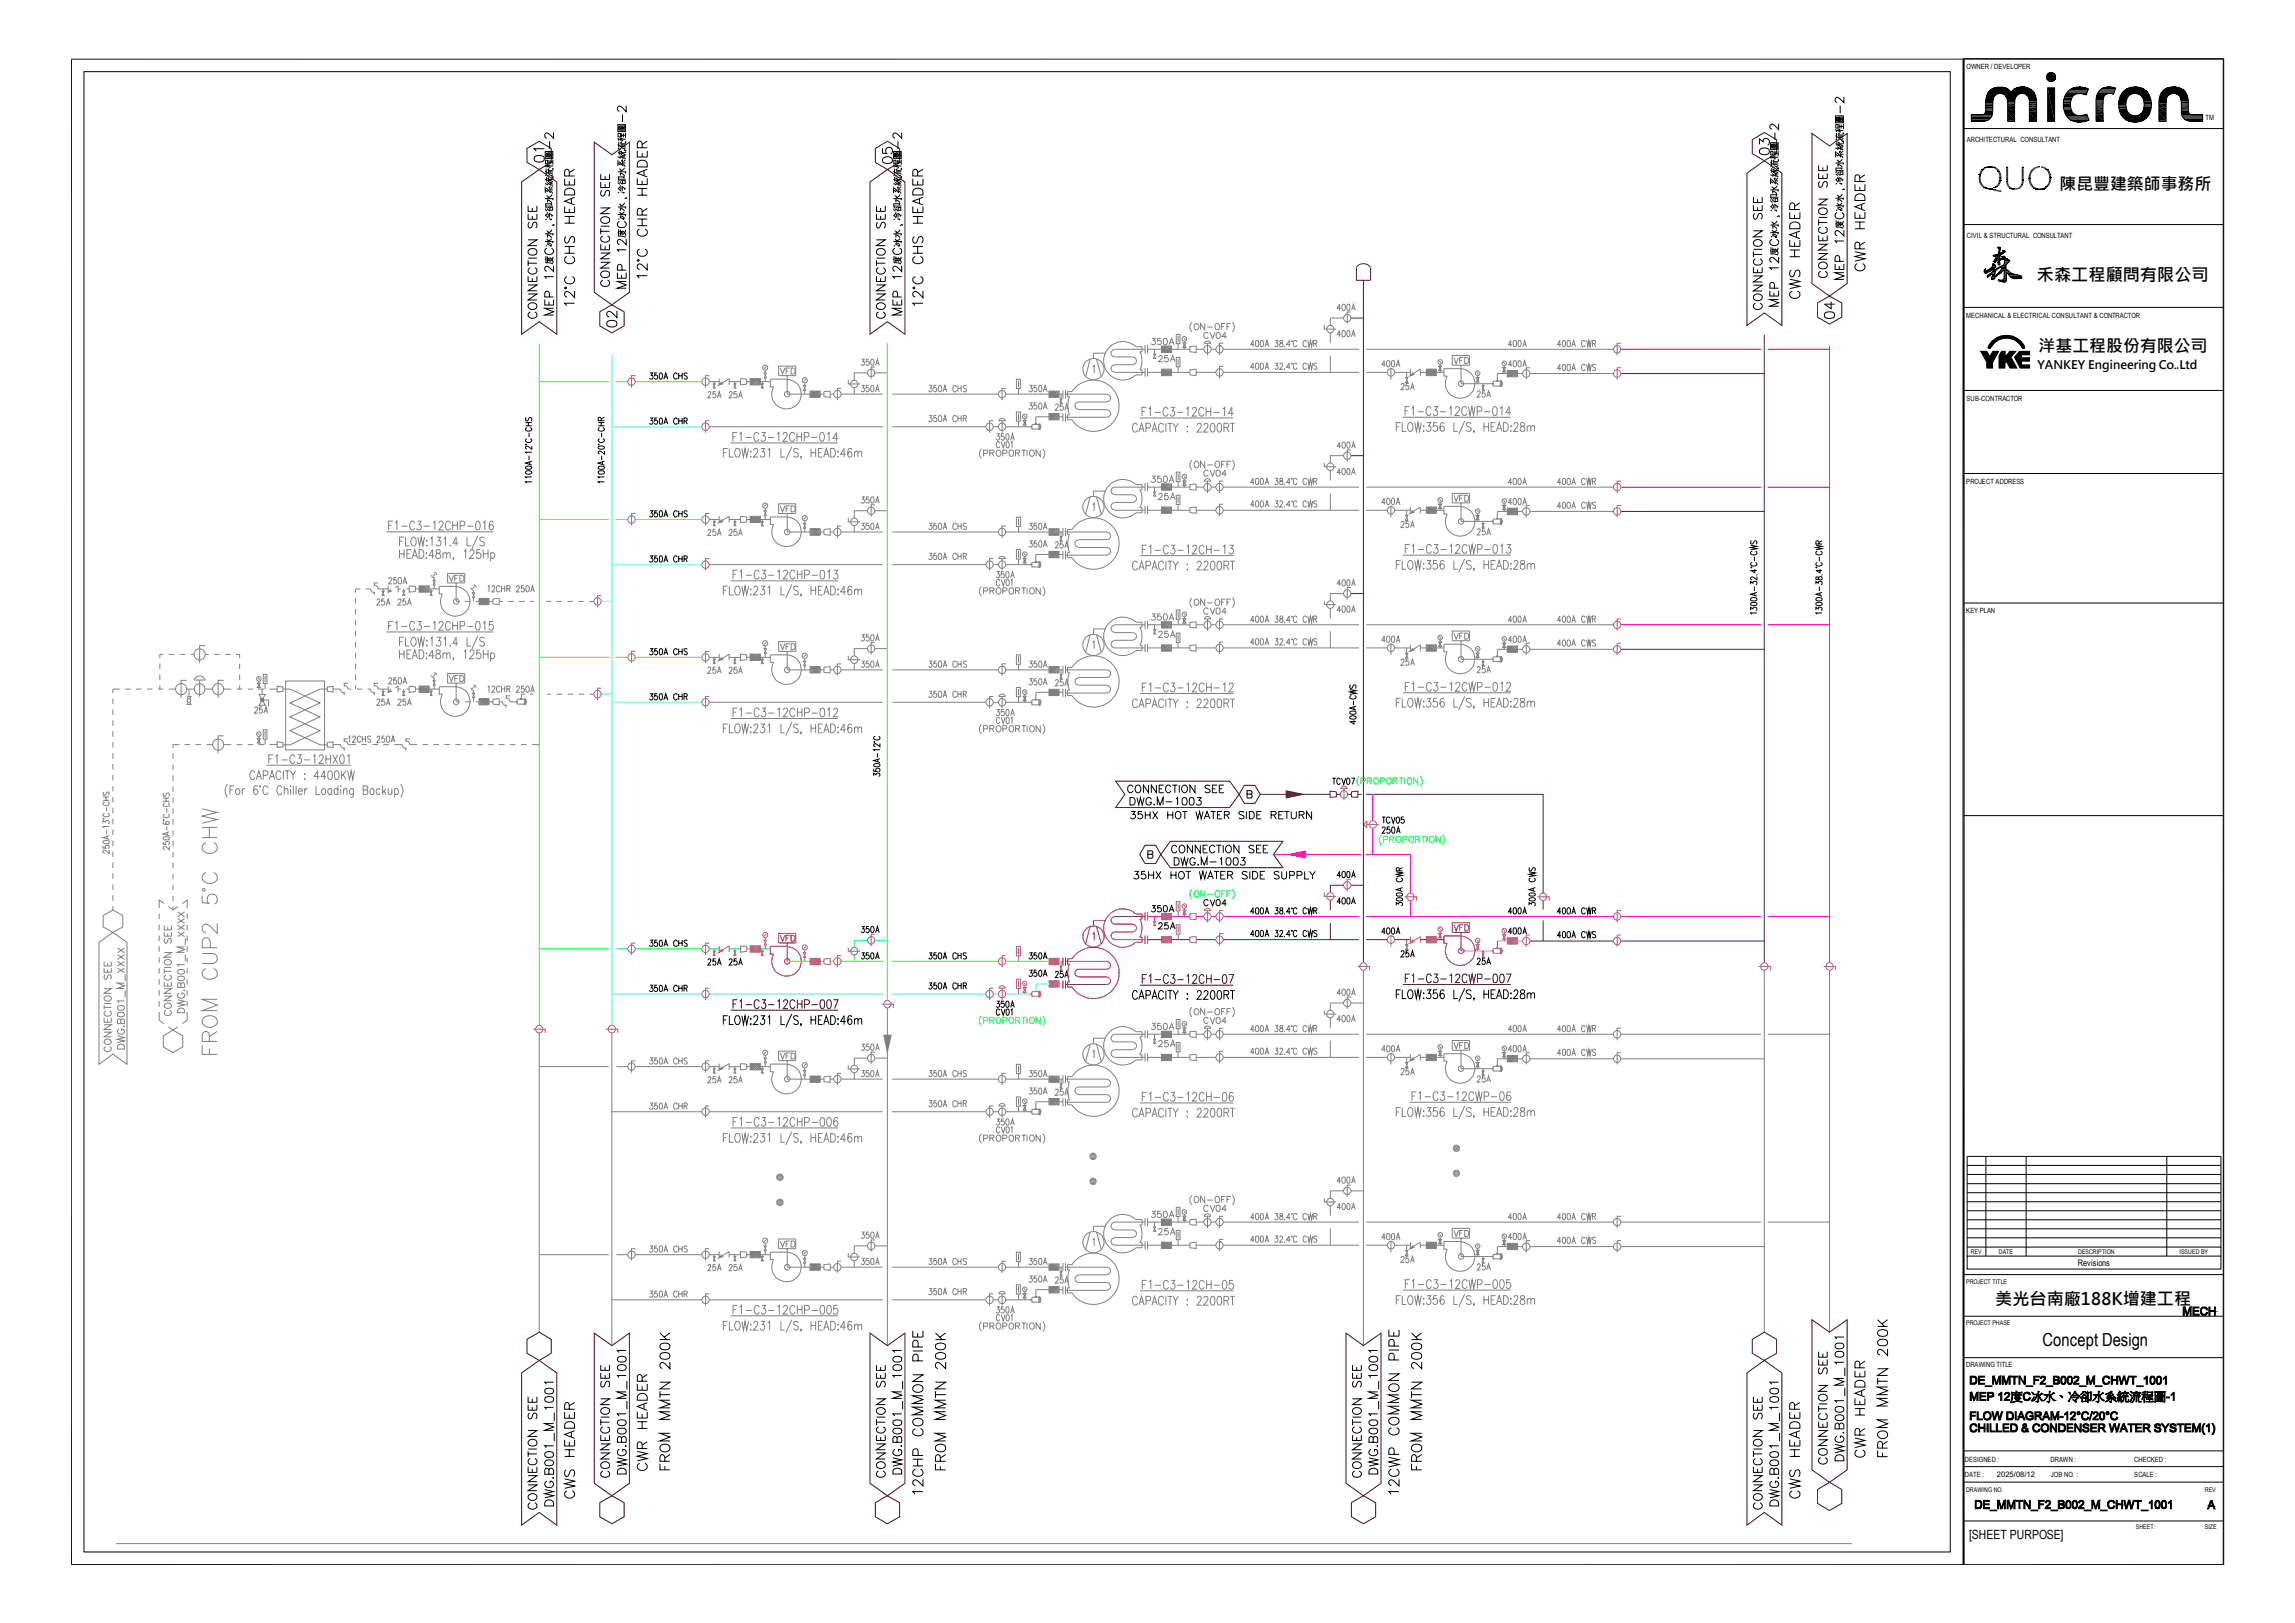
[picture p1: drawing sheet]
<svg xmlns="http://www.w3.org/2000/svg" width="420mm" height="297mm" viewBox="0 0 420 297" stroke-linecap="round" stroke-linejoin="round" font-family="sans-serif">
<defs><g id="words">
<text font-size="3.3" x="373.8" y="246.3">Concept Design</text>
<g font-size="3.1">
<text x="376.9" y="34.8">陳昆豐建築師事務所</text>
<text x="372.7" y="51.5">禾森工程顧問有限公司</text>
<text x="373.1" y="64.3">洋基工程股份有限公司</text>
<text x="365.1" y="238.7">美光台南廠188K增建工程</text>
</g>
<text font-size="2.3" x="360.3" y="281.5">[SHEET PURPOSE]</text>
<g font-size="2.2">
<text x="372.9" y="67.5">YANKEY Engineering Co. Ltd</text>
<text x="397.5" y="68.1">，</text>
</g>
<text font-size="1.7" x="380.2" y="231.6">Revisions</text>
<text font-size="1.4" x="365.4" y="270.2">2025/08/12</text>
<g font-size="1.3">
<text x="359.9" y="12.6">OWNER / DEVELOPER</text>
<text x="403.6" y="22">TM</text>
<text x="359.9" y="25.9">ARCHITECTURAL CONSULTANT</text>
<text x="360" y="43.5">CIVIL &amp; STRUCTURAL CONSULTANT</text>
<text x="359.8" y="58.1">MECHANICAL &amp; ELECTRICAL CONSULTANT &amp; CONTRACTOR</text>
<text x="359.9" y="73.4">SUB-CONTRACTOR</text>
<text x="359.8" y="88.6">PROJECT ADDRESS</text>
<text x="359.8" y="112.1">KEY PLAN</text>
<text x="359.8" y="250.2">DRAWING TITLE</text>
<text x="359.6" y="267.5">DESIGNED :</text>
<text x="375.2" y="267.5">DRAWN :</text>
<text x="390.6" y="267.5">CHECKED :</text>
<text x="359.6" y="270.3">DATE :</text>
<text x="375.3" y="270.3">JOB NO. :</text>
<text x="390.6" y="270.3">SCALE :</text>
</g>
<g font-size="1.2">
<text x="360.7" y="229.5">REV</text>
<text x="365.8" y="229.5">DATE</text>
<text x="380.3" y="229.5">DESCRIPTION</text>
<text x="398.9" y="229.5">ISSUED BY</text>
<text x="359.8" y="235">PROJECT TITLE</text>
<text x="359.8" y="242.6">PROJECT PHASE</text>
<text x="359.8" y="273">DRAWING NO.</text>
<text x="403.5" y="273">REV</text>
<text x="390.9" y="279.9">SHEET:</text>
<text x="403.5" y="279.9">SIZE</text>
</g>
</g></defs>
<path d="M249.5 177.5v68.7M322.9 177.5v66.3M334.8 177.5v66.3M98.7 189v54.8M112 189v57.2M162.4 184.4v61.8M21.2 282.5h317.7" fill="none" stroke="#808080" stroke-width=".18"/>
<path d="M98.7 62.9v124.8M162.4 62.9v120.1" fill="none" stroke="#0f0" stroke-width=".18"/>
<path d="M112 64.9v122.8" fill="none" stroke="#0ff" stroke-width=".18"/>
<path d="M334.8 63.3v112.9" fill="none" stroke="#f0f" stroke-width=".18"/>
<path d="M249.5 51.3v124.9M322.9 61.2v115" fill="none" stroke="#4c2626" stroke-width=".18"/>
<path d="M161.6 189.3h1.6l-.8 3.7z" fill="#808080"/>
<g fill="none" stroke="#000" stroke-width=".18">
<path d="M96.6 257v1.1h1.7v-1.1M96.6 255.6v1h1.7v-1M96.9 258.6a.59 .59 0 0 0-.3 .6 .59 .59 0 0 0 .4 .5l.4-.3 .2-.7 .4-.1a.73 .73 0 0 1 0 1.1M97.4 256v.6M97.4 257.5v.6M99.8 255.8a1.3 1.3 0 0 1 1.4 0 .51 .51 0 0 1-.2 .7 .81 .81 0 0 1-1.3-.5zM99.8 254.2a1.3 1.3 0 0 1 1.4 0 .51 .51 0 0 1-.2 .8 .81 .81 0 0 1-1.3-.5zM101.3 257.5h-1.6l.3 .4M101.3 252.9h-1.6l.3 .4M101.4 258.5v1.5M103.3 258.4v1.1h1.9v-1.1M104.2 257.9l-.1-1.1-.4-.1-.3 .1-.1 .3v.8h1.9"/>
<path d="M104.2 258.9v.6M105.2 256.7l-1 .5M109.9 256h1.6l-1.6 1h1.6M109.9 251.2v1h1.6v-1M109.9 249.8v1h1.6v-1M109.9 259.7v1.1M109.9 259.3h1.6M110 257.9a.93 .93 0 0 1 1.5 .2 .8 .8 0 0 1-.8 .7 .8 .8 0 0 1-.8-.7zM110.2 252.8a.59 .59 0 0 0-.3 .5 .59 .59 0 0 0 .4 .5l.3-.1 .3-.8 .4-.1a.73 .73 0 0 1 0 1M110.7 250.2v.6M110.7 251.6v.6M113.1 250a.99 .99 0 0 1 1.5 .2v.1a.92 .92 0 0 1-1.6 0z"/>
<path d="M113.1 248.4a.99 .99 0 0 1 1.5 .3v.1a.97 .97 0 0 1-1.6 0zM114.6 258.7h-1.6l.3 .4M114.6 254.7h-1.6l1.6 .6-1.6 .6h1.6M114.6 251.7h-1.6l.3 .4M114.6 247.1h-1.6l.3 .4M114.7 252.7v1.5M114.7 256.4v1.5M116.6 258.3v1.2h1.8v-1.2M116.6 253.3v1.1h1.8v-1.1M116.9 255.2a.97 .97 0 0 1 1.5 .4v.6h-1.8v-.6zM117.5 252.8v-.8a.47 .47 0 0 0-.7-.4l-.2 .4v.8h1.8M117.5 253.7v.7"/>
<path d="M117.5 258.8v.7M117.9 257v.8M118.4 256.7l-1.8 .7 1.8 .7M118.4 251.5l-.9 .6M160.4 256h1.6l-1.6 1h1.6M160.4 251.2v1h1.6v-1M160.4 249.8v1h1.6v-1M160.4 259.3h1.6M160.4 259.7v1.1M160.6 257.7a.86 .86 0 0 1 .9-.1 .86 .86 0 0 1 .5 .7 .84 .84 0 0 1-.9 .5 .84 .84 0 0 1-.7-.7zM160.6 252.8a.6 .6 0 0 0 .2 1l.2-.1 .4-.9h.4a.65 .65 0 0 1 0 1M161.2 250.2v.6"/>
<path d="M161.2 251.6v.6M163.5 250a1.19 1.19 0 0 1 1.5 0 .58 .58 0 0 1-.3 .7 .76 .76 0 0 1-.9 .1 .76 .76 0 0 1-.3-.8zM163.5 248.4a1.19 1.19 0 0 1 1.5 0 .58 .58 0 0 1-.3 .8h-.4a.68 .68 0 0 1-.9-.5zM165 258.7h-1.6l.3 .4M165 254.7h-1.6l1.6 .6-1.6 .6h1.6M165 251.7h-1.6l.3 .4M165 247.1h-1.6l.3 .4M165.2 252.7v1.5M165.2 256.4v1.5M167 251.6h1.9l-1.9 1.2h1.9M167 243.5v1.2h1.9v-1.2M167 247.2h1.9"/>
<path d="M167.1 259.9a1.12 1.12 0 0 1 1.8 .1 .93 .93 0 0 1-.9 1 .93 .93 0 0 1-1-1zM167.1 253.7a1.09 1.09 0 0 1 1.8 .2 .99 .99 0 0 1-.7 .9 .99 .99 0 0 1-1.1-.3zM167.9 244v.7M168 249l-.1-1a.52 .52 0 0 0-.8 0l-.1 1h1.9M168 246.5l-.1-1.1a.52 .52 0 0 0-.8 0l-.1 1.1h1.9M168.9 257.5h-1.9l1.9 .7-1.9 .7h1.9M168.9 255.4h-1.9l1.9 .7-1.9 .7h1.9M247.5 256h1.6l-1.6 1h1.6M247.5 251.2v1h1.6v-1M247.5 249.8v1h1.6v-1M247.5 259.3h1.6M247.5 259.7v1.1"/>
<path d="M247.7 257.7a.86 .86 0 0 1 .9-.1 .86 .86 0 0 1 .5 .7 .84 .84 0 0 1-.9 .5 .84 .84 0 0 1-.7-.7zM247.7 252.8a.6 .6 0 0 0 .2 1l.2-.1 .4-.9h.4a.65 .65 0 0 1 0 1M248.3 250.2v.6M248.3 251.6v.6M250.6 250a.99 .99 0 0 1 1.5 .2v.1a.92 .92 0 0 1-1.6 0zM250.6 248.4a.99 .99 0 0 1 1.5 .3v.3l-.6 .2a.68 .68 0 0 1-1-.5zM252.1 258.7h-1.6l.4 .4M252.1 254.7h-1.6l1.6 .6-1.6 .6h1.6M252.1 251.7h-1.6l.4 .4M252.1 247.1h-1.6l.4 .4M252.3 252.7v1.5M252.3 256.4v1.5"/>
<path d="M254.2 251.4h1.8l-1.8 1.2h1.8M254.2 243.4v1.1h1.8v-1.1M254.2 247h1.8M254.3 259.7a1.12 1.12 0 0 1 1.7 .2 .93 .93 0 0 1-.9 .9 .93 .93 0 0 1-.9-.9zM254.3 253.6a1.12 1.12 0 0 1 1.7 .1 .98 .98 0 0 1-.7 .9 .98 .98 0 0 1-1-.3zM255.1 243.8v.7M255.1 248.9v-.8a.49 .49 0 0 0-.4-.5 .49 .49 0 0 0-.5 .5v.8h1.8M255.1 246.3v-1a.52 .52 0 0 0-.8 0l-.1 1h1.8M256 257.3h-1.8l1.8 .8-1.8 .6h1.8M256 255.3h-1.8l1.8 .6-1.8 .8h1.8M320.9 257v1.1h1.6v-1.1M320.9 255.6v1h1.6v-1"/>
<path d="M321.1 258.6a.6 .6 0 0 0 .2 1.1l.3-.3 .3-.8h.3a.65 .65 0 0 1 0 1.1M321.6 256v.6M321.6 257.5v.6M324 255.8a1.32 1.32 0 0 1 1.4 0 .51 .51 0 0 1-.2 .7 .85 .85 0 0 1-1.3-.5zM324 254.2a1.32 1.32 0 0 1 1.4 0 .51 .51 0 0 1-.2 .8 .85 .85 0 0 1-1.3-.5zM325.5 257.5h-1.6l.3 .4M325.5 252.9h-1.6l.3 .4M325.7 258.5v1.5M327.5 258.4v1.1h1.9v-1.1M328.4 257.9v-.8l-.1-.3-.2-.1a.5 .5 0 0 0-.6 .4v.8h1.9M328.4 258.9v.6M329.4 256.7l-1 .5"/>
<path d="M332.8 253.5h1.6l-1.6 1.1h1.6M332.8 248.8v1h1.6v-1M332.8 247.3v1.1h1.6v-1.1M332.8 257.8h1.6M332.8 257.3v1M332.8 256.9h1.6M332.9 255.4a.93 .93 0 0 1 1.5 .2v.3a.87 .87 0 0 1-.8 .5 .87 .87 0 0 1-.8-.5zM333 250.3a.63 .63 0 0 0 .2 1.1l.3-.3 .2-.6 .5-.2a.77 .77 0 0 1 0 1.1M333.2 258.6a.59 .59 0 0 0-.4 .7 .59 .59 0 0 0 .6 .5h.4a.59 .59 0 0 0 .6-.5 .59 .59 0 0 0-.4-.7M333.6 247.7v.7M333.6 249.2v.6M335.9 259.1a1.3 1.3 0 0 1 1.5 0 .55 .55 0 0 1-.3 .8l-.3 .1a.68 .68 0 0 1-1-.5z"/>
<path d="M335.9 257.6a1.3 1.3 0 0 1 1.5 0 .51 .51 0 0 1-.3 .7 .81 .81 0 0 1-1.3-.5zM335.9 247.5l.2-.2h1a.51 .51 0 0 1 .3 .5 .51 .51 0 0 1-.3 .5 .81 .81 0 0 1-1.3-.5zM335.9 246l.6-.2a.68 .68 0 0 1 .9 .4v.2a.92 .92 0 0 1-1.6 0zM337.4 256.3h-1.6l.3 .4M337.4 252.3h-1.6l1.6 .5-1.6 .7h1.6M337.4 249.3h-1.6l.3 .4M337.4 244.7h-1.6l.3 .4M337.6 250.3v1.5M337.6 253.9v1.6M339.5 255.9v1.1h1.8v-1.1M339.5 250.9v1.1h1.8v-1.1M339.5 258.9h1.8"/>
<path d="M339.5 257.8h1.8M339.6 252.9a1.02 1.02 0 0 1 1.7 .3v.6h-1.8zM340.4 250.3l-.1-1.1-.3-.1-.4 .1-.1 .3v.8h1.8M340.4 251.3v.7M340.4 256.4v.6M340.4 257.8v1.1M340.7 254.5v.9M341.3 254.2l-1.8 .8 1.8 .6M341.3 249.1l-.9 .6M96.6 271.7h1.7l-1.7 1.1h1.7M96.6 270h1.7l-1.7 1.1h1.7M96.6 268.4v1h1.7v-1"/>
<path d="M96.6 261.8h1.7l-1.7 1.1h1.7M96.6 266.1h1.7M96.6 265.5v1.1M96.6 265.2h1.7M96.7 273.6a.85 .85 0 0 1 1-.3 .85 .85 0 0 1 .6 .8 .84 .84 0 0 1-1 .5 .84 .84 0 0 1-.7-.8zM96.7 263.7a.83 .83 0 0 1 .9-.3 .83 .83 0 0 1 .7 .7 .84 .84 0 0 1-1 .5 .84 .84 0 0 1-.7-.7zM97 275a.59 .59 0 0 0-.4 .7 .59 .59 0 0 0 .7 .5 .68 .68 0 0 0 .8-.3 .68 .68 0 0 0-.1-.8l-.1-.1M97 266.9a.59 .59 0 0 0-.3 .8 .85 .85 0 0 0 1 .3 .85 .85 0 0 0 .6-.7l-.4-.4M97.4 268.8v.6M99.7 272.6l1.6 .4-1.6 .3 1.6 .4-1.6 .4M99.8 267.4a1 1 0 0 1 1.5 .2l-.1 .4-.2 .2h-1a.51 .51 0 0 1-.2-.8zM99.8 265.8a1.3 1.3 0 0 1 1.4 0 .55 .55 0 0 1-.2 .8h-1a.55 .55 0 0 1-.2-.8z"/>
<path d="M99.9 274.6a.9 .9 0 0 1 1.4 .4v.6h-1.6v-.6zM100.1 271a.59 .59 0 0 0-.4 .7 .59 .59 0 0 0 .6 .5 .69 .69 0 0 0 .8-.1 .69 .69 0 0 0 .1-.8l-.3-.3h-.2v.4M100.5 269.1l.3-.4a.45 .45 0 0 1 .5 .4v.7h-1.6l.1-1a.35 .35 0 0 1 .6 0l.1 1M101.2 270.4v.1zM101.3 264.6h-1.6l.3 .4M101.3 260.5h-1.6l1.6 .6-1.6 .6h1.6M101.4 262.2v1.5M103.3 270.6l1.9 .4-1.9 .5 1.9 .4-1.9 .5M103.3 263.5v1.1h1.9v-1.1M103.3 266.5h1.9M103.3 265.3h1.9M103.6 260.3a1.03 1.03 0 0 1 1.6 .5v.6h-1.9v-.6z"/>
<path d="M103.6 269a.71 .71 0 0 0 .2 1.2l.2-.2 .3-.7a.43 .43 0 0 1 .3-.3 .43 .43 0 0 1 .5 .1 .9 .9 0 0 1-.2 1.1M103.8 272.8a.68 .68 0 0 0-.5 .8 .68 .68 0 0 0 .7 .5 .82 .82 0 0 0 .9-.2 .82 .82 0 0 0 .2-.8l-.4-.3M104.2 263.9v.7M104.2 265.3v1.2M104.6 262.1v.9M105.2 261.8l-1.9 .7 1.9 .7M109.9 265.9h1.6l-1.6 1.1h1.6M109.9 264.2h1.6l-1.6 1.1h1.6M109.9 262.6v1h1.6v-1M109.9 260.3h1.6M110 267.8a.81 .81 0 0 1 1-.3 .81 .81 0 0 1 .5 .9 .88 .88 0 0 1-.9 .3 .88 .88 0 0 1-.7-.7zM110.3 269.2a.59 .59 0 0 0-.4 .7 .59 .59 0 0 0 .7 .4h.4a.59 .59 0 0 0 .6-.5 .59 .59 0 0 0-.4-.6"/>
<path d="M110.3 261.1a.59 .59 0 0 0-.4 .7 .59 .59 0 0 0 .7 .4h.4a.59 .59 0 0 0 .6-.4 .59 .59 0 0 0-.4-.7M110.7 263v.6M113 266.8l1.6 .4-1.6 .3 1.6 .4-1.6 .4M113.1 261.6l.6-.2a.68 .68 0 0 1 .9 .4v.1a.92 .92 0 0 1-1.6 0zM113.1 260l.6-.2a.68 .68 0 0 1 .9 .5v.1a.92 .92 0 0 1-1.6 0zM113.2 268.8a.86 .86 0 0 1 1 0 .86 .86 0 0 1 .4 .9h-1.6v-.5zM113.4 265.3a.59 .59 0 0 0-.4 .6 .59 .59 0 0 0 .6 .5 .67 .67 0 0 0 .9-.2 .67 .67 0 0 0-.2-.9h-.3v.3M113.7 263.3a.45 .45 0 0 1 .6-.4l.3 .4v.6h-1.6l.1-.9 .2-.1 .4 .1v.9M114.5 264.5v.2zM116.6 265.6l1.8 .4-1.8 .5 1.8 .4-1.8 .4M116.6 261.4h1.8M116.6 260.2h1.8"/>
<path d="M117.1 267.8a.68 .68 0 0 0-.5 .8 .68 .68 0 0 0 .7 .5h.5a.68 .68 0 0 0 .6-.5 .68 .68 0 0 0-.4-.8M117.5 265.1v-.8a.47 .47 0 0 0-.7-.4l-.2 .4v.8h1.8M117.5 260.2v1.2M118.4 263.9l-.9 .5M160.4 265.9h1.6l-1.6 1.1h1.6M160.4 264.2h1.6l-1.6 1.1h1.6M160.4 262.6v1h1.6v-1M160.4 260.3h1.6M160.6 267.7a.83 .83 0 0 1 .9-.2 .83 .83 0 0 1 .5 .8 .84 .84 0 0 1-.9 .4 .84 .84 0 0 1-.7-.7zM160.8 269.2a.59 .59 0 0 0-.4 .6 .59 .59 0 0 0 .6 .5h.4a.59 .59 0 0 0 .6-.4 .59 .59 0 0 0-.4-.7M160.8 261.1a.59 .59 0 0 0-.4 .7 .59 .59 0 0 0 .6 .4h.4a.59 .59 0 0 0 .6-.4 .59 .59 0 0 0-.4-.7M161.2 263v.6"/>
<path d="M163.4 266.8l1.6 .4-1.6 .3 1.6 .4-1.6 .4M163.5 269a.89 .89 0 0 1 1.5 .2v.5h-1.6zM163.5 261.6l.2-.2h1a.51 .51 0 0 1 .3 .5 .51 .51 0 0 1-.3 .4 .76 .76 0 0 1-.9 .1 .76 .76 0 0 1-.3-.8zM163.5 260l.2-.1h1a.51 .51 0 0 1 .3 .4 .51 .51 0 0 1-.3 .5 .76 .76 0 0 1-.9 .1 .76 .76 0 0 1-.3-.9zM163.8 265.3a.59 .59 0 0 0-.4 .6 .59 .59 0 0 0 .6 .5h.4a.57 .57 0 0 0 .6-.6 .57 .57 0 0 0-.6-.5v.3M164.2 263.3a.47 .47 0 0 1 .3-.4 .47 .47 0 0 1 .5 .1v.9h-1.6l.1-.9 .2-.1 .4 .1 .1 .9M165 264.5v.2zM167 268.3h1.9M167 267h1.9M167.5 268.8a.67 .67 0 0 0-.5 .8 .67 .67 0 0 0 .8 .6h.4a.67 .67 0 0 0 .7-.6 .67 .67 0 0 0-.5-.8M167.5 261.4a.67 .67 0 0 0-.5 .8 .67 .67 0 0 0 .8 .6h.4a.67 .67 0 0 0 .7-.6 .67 .67 0 0 0-.5-.8M167.9 267v1.3"/>
<path d="M168 266.4v-.9a.49 .49 0 0 0-.5-.4 .49 .49 0 0 0-.5 .4v.9h1.9M168.9 273h-1.9l.4 .4M168.9 270.7v1.2l-.9-.9a.54 .54 0 0 0-.5-.2 .54 .54 0 0 0-.5 .3 .58 .58 0 0 0 .4 .8h.1M247.5 265.9h1.6l-1.6 1.1h1.6M247.5 264.2h1.6l-1.6 1.1h1.6M247.5 262.6v1h1.6v-1M247.5 260.3h1.6M247.7 267.7a.83 .83 0 0 1 .9-.2 .83 .83 0 0 1 .5 .8 .84 .84 0 0 1-.9 .4 .84 .84 0 0 1-.7-.7zM247.9 269.2a.59 .59 0 0 0-.4 .6 .59 .59 0 0 0 .6 .5h.4a.59 .59 0 0 0 .6-.4 .59 .59 0 0 0-.3-.7M247.9 261.1a.59 .59 0 0 0-.4 .7 .59 .59 0 0 0 .6 .4h.4a.59 .59 0 0 0 .6-.4 .59 .59 0 0 0-.3-.7M248.3 263v.6M250.5 266.8l1.6 .4-1.6 .3 1.6 .4-1.6 .4"/>
<path d="M250.6 269a.87 .87 0 0 1 1.1-.3 .87 .87 0 0 1 .4 1h-1.6zM250.6 261.6l.3-.2h.9a.51 .51 0 0 1 .3 .5 .51 .51 0 0 1-.3 .4 .76 .76 0 0 1-.8 .1 .76 .76 0 0 1-.4-.8zM250.6 260l.3-.1h.9a.51 .51 0 0 1 .3 .4 .51 .51 0 0 1-.3 .5 .76 .76 0 0 1-.8 .1 .76 .76 0 0 1-.4-.9zM250.9 265.3a.59 .59 0 0 0-.4 .6 .59 .59 0 0 0 .7 .5 .68 .68 0 0 0 .8-.2 .68 .68 0 0 0-.1-.9h-.4v.3M251.3 263.3a.44 .44 0 0 1 .3-.4 .44 .44 0 0 1 .5 .1v.9h-1.6l.1-.9 .3-.1 .3 .1 .1 .9M252.1 264.5v.2zM254.2 266.7l1.8 .4-1.8 .4 1.8 .5-1.8 .4M254.6 268.8a.67 .67 0 0 0-.4 .8 .67 .67 0 0 0 .7 .6h.4a.67 .67 0 0 0 .7-.6 .67 .67 0 0 0-.4-.8M254.6 261.3a.67 .67 0 0 0-.4 .7 .67 .67 0 0 0 .7 .6h.4a.67 .67 0 0 0 .7-.6 .67 .67 0 0 0-.4-.7M255.1 266.1v-.7a.49 .49 0 0 0-.4-.5 .49 .49 0 0 0-.5 .5v.7h1.8M256 273h-1.8l.3 .4M256 270.7v1.2l-.9-.9a.54 .54 0 0 0-.5-.2 .54 .54 0 0 0-.4 .3 .58 .58 0 0 0 .3 .8h.1"/>
<path d="M320.9 271.7h1.6l-1.6 1.1h1.6M320.9 270h1.6l-1.6 1.1h1.6M320.9 268.4v1h1.6v-1M320.9 261.8h1.6l-1.6 1.1h1.6M320.9 266.1h1.6M320.9 265.2h1.6M320.9 265.5v1.1M321.1 273.5a.83 .83 0 0 1 .9-.1 .83 .83 0 0 1 .5 .7 .84 .84 0 0 1-.9 .5 .84 .84 0 0 1-.7-.8zM321.1 263.6a.83 .83 0 0 1 .9-.2 .83 .83 0 0 1 .5 .7 .84 .84 0 0 1-.9 .5 .84 .84 0 0 1-.7-.7zM321.3 275a.59 .59 0 0 0-.4 .7 .59 .59 0 0 0 .6 .5 .67 .67 0 0 0 .9-.2 .67 .67 0 0 0-.2-.9l-.1-.1M321.3 266.9a.59 .59 0 0 0-.4 .7 .59 .59 0 0 0 .6 .4 .69 .69 0 0 0 .7-.1 .69 .69 0 0 0 .2-.7l-.3-.3M321.6 268.8v.6"/>
<path d="M323.9 272.6l1.6 .4-1.6 .3 1.6 .4-1.6 .4M324 274.8a.86 .86 0 0 1 1.5 .2v.6h-1.6zM324 267.4a.99 .99 0 0 1 1.5 .2l-.1 .4-.6 .2a.68 .68 0 0 1-.9-.6zM324 265.8a1.32 1.32 0 0 1 1.4 0 .55 .55 0 0 1-.2 .8l-.4 .1a.68 .68 0 0 1-.9-.6zM324.3 271a.59 .59 0 0 0-.4 .7 .59 .59 0 0 0 .6 .5 .7 .7 0 0 0 1-.8l-.4-.4h-.2v.4M324.7 269.1a.42 .42 0 0 1 .4-.4 .42 .42 0 0 1 .4 .4v.7h-1.6v-.7l.2-.3 .3-.1 .2 .1 .1 1M325.4 270.4v.1zM325.5 264.6h-1.6l.3 .4M325.5 260.5h-1.6l1.6 .6-1.6 .6h1.6M325.7 262.2v1.5M327.5 270.6l1.9 .4-1.9 .5 1.9 .4-1.9 .5M327.5 263.5v1.1h1.9v-1.1"/>
<path d="M327.5 266.5h1.9M327.5 265.3h1.9M327.6 260.5a1.07 1.07 0 0 1 1.8 .3v.6h-1.9zM327.8 269a.68 .68 0 0 0-.3 .6 .68 .68 0 0 0 .5 .6l.3-.2 .3-.9 .5-.1a.82 .82 0 0 1 0 1.2M328 272.8a.67 .67 0 0 0-.5 .8 .67 .67 0 0 0 .8 .5 .77 .77 0 0 0 .9-.2 .77 .77 0 0 0-.1-1l-.2-.1M328.4 263.9v.7M328.4 265.3v1.2M328.8 262.1v.9M329.4 261.8l-1.9 .7 1.9 .7M332.8 263.5h1.6l-1.6 1h1.6M332.8 261.8h1.6l-1.6 1h1.6M332.8 260.2v1h1.6v-1"/>
<path d="M333 265.2h.2a.73 .73 0 0 1 .9-.1 .73 .73 0 0 1 .2 .9 .93 .93 0 0 1-1.5-.2l.1-.4zM333.2 266.8a.59 .59 0 0 0-.4 .6 .59 .59 0 0 0 .6 .5 .68 .68 0 0 0 .9-.2 .68 .68 0 0 0-.1-.9h-.2M333.6 260.6v.6M335.8 264.3l1.6 .4-1.6 .4 1.6 .4-1.6 .3M336 266.4a.9 .9 0 0 1 1.4 .4v.5h-1.6v-.5zM336.2 262.8a.59 .59 0 0 0-.4 .7 .59 .59 0 0 0 .6 .4h.4a.58 .58 0 0 0 .6-.5 .58 .58 0 0 0-.6-.6v.4M336.6 260.8a.43 .43 0 0 1 .7-.3l.1 .3v.7h-1.6l.1-.9 .2-.2 .4 .2 .1 .9M337.3 262.2h.1zM339.5 263.1l1.8 .5-1.8 .4 1.8 .4-1.8 .5M339.9 265.3a.64 .64 0 0 0-.3 1 .97 .97 0 0 0 1 .3 .97 .97 0 0 0 .7-.8l-.4-.5M340.4 262.6l-.1-1-.3-.2-.4 .1-.1 .4v.7h1.8M341.3 261.4l-.9 .6"/>
</g>
<path d="M96.4 245.1v2.5l2.3 1.4 3.2 2.2v27.9l-3.2-2.3-3.2 2.3v-27.9l3.2-2.2 2.2-1.4v-2.5l-2.2-1.3zM108.8 244l3.2 2.2 3.2-2.2v27.4l-3.2 2.3-2.2 1.3v2.6l2.2 1.2 2.2-1.2v-2.6l-2.2-1.3-3.2-2.3zM159.2 244l3.2 2.2 3.2-2.2v27.4l-3.2 2.3-2.2 1.3v2.6l2.2 1.2 2.2-1.2v-2.6l-2.2-1.3-3.2-2.3zM246.3 244l3.2 2.2 3.2-2.2v27.4l-3.2 2.3-2.2 1.3v2.6l2.2 1.2 2.3-1.2v-2.6l-2.3-1.3-3.2-2.3zM320.7 245.1v2.5l2.2 1.4 3.2 2.2v27.9l-3.2-2.3-3.2 2.3v-27.9l3.2-2.2 2.2-1.4v-2.5l-2.2-1.3zM331.6 241.5l3.2 2.3 3.2-2.3v27.5l-3.2 2.3-2.2 1.3v2.5l2.2 1.3 2.3-1.3v-2.5l-2.3-1.3-3.2-2.3z" fill="none" stroke="#4c0013" stroke-width=".18"/>
<g fill="none" stroke="#808080" stroke-width=".18">
<path d="M112 237.9h16.4M129.8 237.9h31.7M141 229.1h3.1a2.72 2.72 0 0 1 2.5 3.3 2.72 2.72 0 0 1-3.7 2 2.72 2.72 0 0 1-1.3-3.9h-.6zM142.5 226.7h3.1v1.8h-3.1zM142.8 227.1l.4 1.1 .4-1.1M143.8 227.6h.4M144.1 228.5v3.4M144.5 227.1h-.7v1.1M144.8 227.1a.57 .57 0 0 1 .7 .6 .57 .57 0 0 1-.7 .5zM163.3 237.9h17.1M181.8 236.8h-.7v2.1M181.8 237.9h.9"/>
<path d="M182.4 239.1h.5l-.3 .5a.34 .34 0 0 1 .3 .5 .34 .34 0 0 1-.6 0M182.8 236.8h1.2M182.8 236.8a.61 .61 0 0 1 .6-.5 .61 .61 0 0 1 .6 .5M183.4 236.8v2.1M183.7 239.1h-.4l-.1 .5a.36 .36 0 0 1 .5 0 .36 .36 0 0 1 0 .5 .36 .36 0 0 1-.5 0M184.1 230.8h-.7v2.1M184.1 231.9h7.9M184.2 239.2h.3l.1 .1v.8l-.2 .2-.3-.2zM185.1 239.9h.4M186 235.1h.7v1.7h-.7zM186.4 235.4v1.1M186.4 236.8v1.1"/>
<path d="M188.4 230.3h.5l-.3 .4a.35 .35 0 0 1 .3 .5 .35 .35 0 0 1-.6 0M189.7 230.3h-.4l-.1 .4a.34 .34 0 0 1 .5 .1 .34 .34 0 0 1 0 .5 .34 .34 0 0 1-.5-.1M190.2 230.3h.3l.1 .2v.7l-.2 .2-.3-.2zM190.9 231.4l.4-1.1 .3 1.1M191 231h.5M192 231.3h1.8v1.1h-1.8zM192 232.1l.4 .3M192 231.7l.8 .7M192 231.3l1.2 1.1M192.2 231.3l-.2 .3M192.4 231.3l1.2 1.1M192.6 231.3l-.6 .6"/>
<path d="M192.8 231.3l1 1M193 231.3l-1 1.1M193.3 231.3l.5 .6h.7M193.4 231.3l-1.1 1.1M193.7 231.3l.1 .2M193.8 231.3l-1.1 1.1M193.8 231.7l-.7 .7M193.8 232.1l-.3 .3M193.8 236h.7M183 240.8a.33 .33 0 0 0-.4-.2 .33 .33 0 0 0-.3 .4v.3a.33 .33 0 0 0 .3 .4 .33 .33 0 0 0 .4-.3M183.2 240.6l.4 1.1 .3-1.1M184.2 240.6h.4l.1 .2v.7l-.3 .2-.3-.2z"/>
<path d="M185 240.3l.3-1.2 .3 1.2M185 240.8l.2-.2v1.1"/>
<circle cx="144.1" cy="231.9" r=".5"/>
<circle cx="181.1" cy="237.9" r=".68"/>
<circle cx="183.4" cy="237.9" r=".68"/>
<circle cx="183.4" cy="231.9" r=".68"/>
</g>
<g fill="#808080">
<path d="M187.5 237h.1z"/>
<path d="M187.5 237l.1 .1z"/>
<path d="M187.5 237.1h.1z"/>
<path d="M187.4 237.1h.2z"/>
<path d="M187.4 237.1l.2 .1z"/>
<path d="M187.5 237.2h.1z"/>
</g>
<g fill="none" stroke="#808080" stroke-width=".18">
<path d="M218.1 218.7a1.17 1.17 0 0 0 0 1.8M218.7 219a.55 .55 0 0 1 .7 .5 .55 .55 0 0 1-.7 .5l-.2-.3zM220.5 218.9v1.2l-.8-1.2v1.2M220.9 219.6h1M222.5 219a.55 .55 0 0 1 .7 .5 .55 .55 0 0 1-.7 .5l-.2-.3zM223.6 219.5h.4M224.2 218.9h-.6v1.2M224.5 219.5h.5M225.3 218.9h-.8v1.2M225.5 218.7a1.17 1.17 0 0 1 0 1.8M98.7 229.6h12.7M112.8 229.6h2.1"/>
<path d="M116.2 229.6h12.2M119 228h.5l-.3 .4a.35 .35 0 0 1 .3 .5 .35 .35 0 0 1-.6 0M119 236.3h.5l-.3 .4a.35 .35 0 0 1 .3 .5 .35 .35 0 0 1-.6 0M120.3 228h-.5v.5a.34 .34 0 0 1 .5 0 .34 .34 0 0 1-.1 .5 .34 .34 0 0 1-.4-.1M120.3 236.3h-.5v.4a.34 .34 0 0 1 .5 .1 .34 .34 0 0 1-.1 .4 .34 .34 0 0 1-.4 0M120.8 228h.2a.7 .7 0 0 1-.1 1.1l-.2-.2-.1-.3zM120.8 236.3h.2a.7 .7 0 0 1-.1 1.1l-.2-.2-.1-.3zM121.5 229.1l.3-1.1 .4 1.1M121.5 237.4l.3-1.1 .4 1.1M121.6 228.8h.5M121.6 237h.5M124 228.3a.35 .35 0 0 0-.5-.3 .35 .35 0 0 0-.2 .4v.3a.35 .35 0 0 0 .2 .4 .35 .35 0 0 0 .5-.3"/>
<path d="M124 236.5a.35 .35 0 0 0-.5-.2 .35 .35 0 0 0-.2 .4v.2a.35 .35 0 0 0 .2 .5 .35 .35 0 0 0 .5-.3M124.2 228v1.1M124.2 236.3v1.1M124.2 228.5h.6M124.2 236.8h.6M124.8 228v1.1M124.8 236.3v1.1M125.2 236.8l.5-.1v-.4h-.5v1.1M125.5 236.8l.3 .6M125.8 228.2l-.2-.2-.4 .2 .1 .2 .3 .2a.3 .3 0 0 1 .1 .4 .3 .3 0 0 1-.4 .1l-.1-.1M129.6 231.7l.2-.3h.2l.1 .2-.6 .9h.6M129.8 228.5h-.7v2.2"/>
<path d="M129.8 236.8h-.7v2.1M129.8 229.6h1.8M130.5 229.9h.4l-.4 .8h.4zM130.7 229.6v.3M130.9 231.4h-.4v.5a.33 .33 0 0 1 .4 0 .33 .33 0 0 1 0 .5 .33 .33 0 0 1-.5-.1M131.3 232.5l.3-1.1 .4 1.1M131.4 232.1h.5M131.6 229v1.2l.5-.6M132.4 229.9l-.8 .3 1.8-1.2v1.2M133.4 229.6h2.1M133.5 231.7l.1-.3h.3l.1 .2-.6 .9h.6M134.2 239.6h.5"/>
<path d="M134.3 229.9h.4l-.4 .8h.4zM134.5 229.6v.3M134.8 231.4h-.4l-.1 .5a.35 .35 0 0 1 .5 0 .35 .35 0 0 1 0 .5 .35 .35 0 0 1-.5-.1M135 238.9h-.8v1.6M135.2 232.5l.3-1.1 .3 1.1M135.3 232.1h.4M135.4 239.2l.3-.3v1.6M136.5 239.8h1.1M137.3 229h1.8v1.2h-1.8zM137.3 229.8l.4 .4M137.3 229.4l.8 .8M137.4 229l1.1 1.2"/>
<path d="M137.5 229l-.2 .2M137.8 229l1.1 1.2M137.9 229l-.6 .6h-.6v-.5l-1.2-.1v1.2l1.2-.2v-.4M138.2 229l.9 1M138.3 229l-1 1.1M138.6 229l.5 .6M138.7 229l-1.1 1.2M138.9 239.3a.43 .43 0 0 0-.6-.3 1.05 1.05 0 0 0 .1 1.5 .45 .45 0 0 0 .5-.4M139 229l.1 .2M139.1 229l-1.1 1.2M139.1 229.4l-.7 .8M139.1 229.8l-.3 .4"/>
<path d="M139.1 229.6h1.9M139.3 229.9h.4l-.4 .8h.4zM139.4 238.9h.7l-.4 .6a.47 .47 0 0 1 .4 .7 .47 .47 0 0 1-.8 0M139.5 229.6v.3M140.6 239.8h1.1M142.3 239.2l.3-.3v1.6M143.4 239.3l.2-.4h.3l.2 .3-.2 .5-.6 .8h.9M145.5 239.3a.48 .48 0 0 0-.6-.4 .48 .48 0 0 0-.3 .6v.4a.48 .48 0 0 0 .3 .6 .48 .48 0 0 0 .6-.4M145.9 239.6h.9M145.9 238.9v1.6M146.8 238.9v1.6M147 230.3h.5l-.5 .9h.5z"/>
<path d="M147.2 239.7l.8-.1 .1-.2-.1-.4-.8-.1v1.6M147.3 229.8v.5M147.3 231.2v.7M147.5 229.1l-.4 .4M148.3 231.3h1.8v1.1h-1.8zM148.3 232.1l.3 .3M148.3 231.7l.7 .7M148.3 231.3l1.1 1.1M148.4 231.3l-.1 .2M148.5 239.8h1.1M148.6 231.3l1.2 1.1M148.8 231.3l-.5 .6h-4.2"/>
<path d="M149.1 231.3l1 1.1M149.2 231.3l-.9 1M149.5 231.3l.6 .6M149.6 231.3l-1.1 1.1M149.9 231.3l.2 .3M150 231.3l-1.1 1.1M150.1 231.9h.7M150.1 231.7l-.8 .7M150.1 232.1l-.4 .3M150.2 239l.3-.1a.71 .71 0 0 1 .4 .9l-.2 .6-.2 .1a.71 .71 0 0 1-.4-.9zM150.8 231.4l1.1-.1v1.1h-1.1zM151.5 239l.3-.1a.95 .95 0 0 1 .3 1.3l-.1 .2-.4 .1a1.25 1.25 0 0 1-.1-1.5z"/>
<path d="M151.9 231.9h.7M153.2 238.9h-.6v.7a.5 .5 0 0 1 .6 0 .5 .5 0 0 1 0 .7 .5 .5 0 0 1-.6 0l-.1-.1M153.9 230.8h-.7v2.1M153.9 231.9h7.6M155.2 229.3v.7h2.2M156.3 230.7v1.2M157.7 225.5h.5l-.3 .4a.34 .34 0 0 1 .3 .5 .34 .34 0 0 1-.6 0M157.7 230.3h.5l-.3 .4a.34 .34 0 0 1 .3 .5 .34 .34 0 0 1-.6 0M158.7 228h-2.4v1.3M159 225.5h-.4l-.1 .5a.35 .35 0 0 1 .5 0 .35 .35 0 0 1 0 .5 .35 .35 0 0 1-.5-.1M159 230.3h-.5v.4a.36 .36 0 0 1 .5 .1 .36 .36 0 0 1 0 .5 .36 .36 0 0 1-.5-.1M159.5 225.5h.1a.62 .62 0 0 1 .4 .5 .62 .62 0 0 1-.4 .6h-.1l-.2-.5z"/>
<path d="M159.5 230.3h.3l.1 .2v.7l-.2 .2-.3-.2zM160.1 226.9h-.7v2.2M160.1 228h2.3M160.2 226.6l.4-1.1 .3 1.1M160.2 231.4l.4-1.1 .3 1.1M160.4 226.2h.4M160.4 231h.4M163.3 231.9h19.4M170.1 230.3h.4l-.2 .4a.34 .34 0 0 1 .2 .5 .34 .34 0 0 1-.5 0M170.1 235.8h.4l-.2 .4a.34 .34 0 0 1 .2 .5 .34 .34 0 0 1-.5 0M171.4 230.3h-.5v.4a.34 .34 0 0 1 .5 .1 .34 .34 0 0 1-.1 .5 .34 .34 0 0 1-.4-.1M171.4 235.8h-.5v.5a.34 .34 0 0 1 .5 0 .34 .34 0 0 1-.1 .5 .34 .34 0 0 1-.4-.1"/>
<path d="M171.8 230.3h.4l.1 .4-.1 .7h-.2a.83 .83 0 0 1-.2-1.1zM171.8 235.8h.4l.1 .5-.1 .6h-.2a.83 .83 0 0 1-.2-1.1zM172.6 231.4l.3-1.1 .4 1.1M172.6 236.9l.3-1.1 .4 1.1M172.7 231h.4M172.7 236.5h.4M175 230.5l-.2-.2a.58 .58 0 0 0-.4 .6 .58 .58 0 0 0 .4 .5l.2-.3M175 236l-.2-.2a.58 .58 0 0 0-.4 .6 .58 .58 0 0 0 .4 .5l.2-.3M175.3 230.3v1.1M175.3 235.8v1.1M175.3 230.8h.6M175.3 236.3h.6"/>
<path d="M175.9 230.3v1.1M175.9 235.8v1.1M176.3 236.3h.5v-.4l-.5-.1v1.1M176.6 236.3l.3 .6M176.9 230.5l-.2-.2-.4 .2 .1 .2 .4 .2a.31 .31 0 0 1-.1 .5 .31 .31 0 0 1-.4-.1M184.1 237.9h4.6M186 229.1h.7v1.8h-.7zM186.4 229.4v1.2M186.4 230.9v1M187.2 236.7l.6 .8h-.6l.6-.8zM187.4 235.7l.3 .5M187.5 237.1h.1z"/>
<path d="M187.5 236.4v.3M187.5 237.5v.4M188.4 233.5h.5l-.3 .4a.35 .35 0 0 1 .3 .6 .35 .35 0 0 1-.6-.1M189.7 233.5h-.4l-.1 .5a.34 .34 0 0 1 .5 0 .34 .34 0 0 1 0 .5 .34 .34 0 0 1-.5-.1M190.2 233.5h.2a.7 .7 0 0 1-.1 1.1l-.2-.2v-.3zM190.9 234.6l.4-1.1 .3 1.1M191 234.3h.5M193.2 233.9l.1-.2h.2l.2 .3-.6 .8h.6M194 232.7h.4l-.4 .8h.4zM194.2 231.9v.8M194.5 233.7h-.4l-.1 .4a.36 .36 0 0 1 .5 .1 .36 .36 0 0 1 0 .5 .36 .36 0 0 1-.5-.1M194.9 234.8l.3-1.1 .3 1.1"/>
<path d="M195 234.4h.4M210.8 221.6h.6l-.3 .5a.39 .39 0 0 1 .3 .6 .39 .39 0 0 1-.7-.1M211.1 224.5h.4l-.4 .8h.4zM211.3 223.6v.9M212 225.1l.3-.3 .3 .1 .1 .1-.1 .4-.6 .6h.8M212.4 221.6h-.5l-.1 .6a.41 .41 0 0 1 .7-.1 .41 .41 0 0 1-.1 .6 .41 .41 0 0 1-.6-.1M212.6 223.1h1.8v1.1h-1.8zM212.6 223.9l.3 .3M212.6 223.5l.7 .7M212.6 223.1l1.1 1.1M212.7 223.1l-.1 .2M212.9 223.1l1.2 1.1"/>
<path d="M213 221.7a.57 .57 0 0 1 .7 .4 .57 .57 0 0 1-.4 .7h-.1a.8 .8 0 0 1-.2-1.1zM213.1 223.1l-.5 .5h-2.6M213.4 223.1l1 1M213.5 223.1l-.9 1M213.7 224.8h-.5l-.1 .5a.4 .4 0 0 1 .6 0 .4 .4 0 0 1-.1 .6 .4 .4 0 0 1-.5-.1M213.7 223.1l.7 .6M213.9 223.1l-1.1 1.1M214 222.8l.4-1.2 .4 1.2M214.1 222.4h.6M214.2 226l.4-1.2 .5 1.2M214.2 223.1l.2 .2M214.3 223.1l-1.1 1.1"/>
<path d="M214.3 225.6h.6M214.4 223.4l-.8 .8M214.4 223.8l-.4 .4M214.4 223.6h3.4M215.3 220.9h.6v1.7h-.6zM215.6 221.2v1.2M215.6 222.6v1M217.8 223.2l1.1-.1v1.1l-1.1-.1zM218.9 223.6h1.4M220.3 222.6h1.3M220.4 222.6a.61 .61 0 0 1 .6-.5 .61 .61 0 0 1 .6 .5M221 222.6v2.1"/>
<path d="M221.1 220.8a.42 .42 0 0 0-.5-.3 .42 .42 0 0 0-.3 .5v.3a.42 .42 0 0 0 .3 .4 .42 .42 0 0 0 .5-.3M221.4 220.5l.5 1.2 .4-1.2M221.7 223.6h.8M222.7 220.6l.2-.1a.6 .6 0 0 1 .4 .6 .6 .6 0 0 1-.4 .6l-.3-.2-.1-.4zM223.9 222.6h-.7v2.1M224.5 221.3h-.9l.6-.8v1.2M132.4 242.6h.5M133.2 241.8h-.8v1.6M133.5 241.8v1.6h.7M133.7 240.8h19.7M134.7 241.9l.1-.1a.82 .82 0 0 1 .7 .8 .82 .82 0 0 1-.7 .8 1.05 1.05 0 0 1-.1-1.5zM135.8 241.8l.3 1.6 .3-1.6 .3 1.6 .3-1.6"/>
<path d="M137.3 242.4h.2zM137.3 243.3h.2zM138 242.2a.38 .38 0 0 1 .5-.4 .38 .38 0 0 1 .1 .6l-.7 1h.9M139.2 241.8h.7l-.4 .6a.48 .48 0 0 1 .4 .7 .48 .48 0 0 1-.8 0M140.5 242.1l.3-.3v1.6M142.9 241.8v1.6h.7M144.9 241.5l-1.1 2.4M146.1 242a.45 .45 0 0 0-.5-.2 .45 .45 0 0 0-.4 .4l.1 .1 .7 .5a.38 .38 0 0 1-.2 .6h-.3l-.3-.2M146.6 243.3h-.1h.1l-.1 .4M148.4 242.6h.9M148.4 241.8v1.6M149.3 241.8v1.6"/>
<path d="M149.8 242.6h.4M150.5 241.8h-.7v1.6h.7M150.7 243.4l.5-1.6 .5 1.6M150.9 242.9h.6M152 241.8a.85 .85 0 0 1 .9 .5 .85 .85 0 0 1-.3 1l-.6 .1zM153.3 242.4h.1zM153.3 243.3h.1zM154.8 242.9h-1l.7-1.1v1.6M155.9 242l-.4-.2a1.11 1.11 0 0 0 0 1.6 .47 .47 0 0 0 .4-.6 .47 .47 0 0 0-.6-.3l-.1 .4M156.4 242.6l.1-.2h.5v1M156.4 242.3v1.1M157 242.6l.2-.2h.4l.1 1"/>
<circle cx="129.1" cy="229.6" r=".68"/>
<circle cx="129.1" cy="237.9" r=".68"/>
<circle cx="147.3" cy="229.3" r=".47"/>
<circle cx="153.2" cy="231.9" r=".68"/>
<circle cx="156.3" cy="230" r=".68"/>
<circle cx="159.4" cy="228" r=".68"/>
<circle cx="187.5" cy="236" r=".43"/>
<circle cx="221" cy="223.6" r=".68"/>
<circle cx="223.2" cy="223.6" r=".68"/>
</g>
<g fill="#808080">
<path d="M216.7 222.8h.1z"/>
<path d="M216.7 222.8l.1 .1z"/>
<path d="M216.7 222.9h.1z"/>
<path d="M216.7 222.9h.2z"/>
<path d="M216.7 222.9l.2 .1z"/>
<path d="M216.7 223h.2z"/>
<path d="M216.7 223h.1z"/>
</g>
<g fill="none" stroke="#808080" stroke-width=".18">
<path d="M116.3 228.5h-.7v2.2M139.8 228h.5l-.5 .9h.5zM140 227.5v.5M140 228.9v.7M140.2 226.8l-.4 .4M212.6 227.3h1.8v1.2h-1.8zM212.6 228.1l.3 .4M212.6 227.7l.7 .8M212.6 227.3l1.1 1.2M212.7 227.3l-.1 .2M212.9 227.3l1.2 1.2M213.1 227.3l-.5 .6h-2.6"/>
<path d="M213.4 227.3l1 1M213.5 227.3l-.9 1M213.7 227.3l.7 .7M213.9 227.3l-1.1 1.2M214.2 227.3l.2 .2M214.3 227.3l-1.1 1.2M214.4 227.7l-.8 .8M214.4 228.1l-.4 .4M214.4 227.9h3.4M215.3 225.2h.6v1.7h-.6zM215.6 225.4v1.2M215.6 226.9v1"/>
<path d="M216.5 222.5l.5 .8h-.5l.5-.8zM216.6 221.6l.4 .3M216.7 222.8v.2zM216.7 222.2v.3M216.7 223.3v.3M218.9 227.9h3.6M223.9 226.8h-.7v2.2M223.9 227.9h24.8M223.9 223.6h24.8M229.5 222.8h-.6l.4-.7v1.1M229.5 226.9h-.6l.4-.7v1.1M229.9 222.1h.2a.7 .7 0 0 1-.1 1.1l-.1-.1-.2-.4z"/>
<path d="M229.9 226.2h.4v.2v.7l-.2 .2h-.2l-.1-.2zM230.8 222.1h.2a.7 .7 0 0 1-.1 1.1l-.3-.5zM230.8 226.2h.3l.1 .2v.7l-.2 .2-.3-.2zM231.5 223.2l.4-1.1 .3 1.1M231.5 227.3l.4-1.1 .3 1.1M231.6 222.8h.5M231.6 226.9h.5M233.4 222.1h.4l-.2 .4a.33 .33 0 0 1 .3 .5 .33 .33 0 0 1-.6 0M233.4 226.2h.4l-.2 .4a.34 .34 0 0 1 .3 .5 .34 .34 0 0 1-.6 0M234.2 226.4l.1-.2h.3l.1 .3-.5 .8h.6M234.3 222.1v.4a.39 .39 0 0 1 .5 .3 .39 .39 0 0 1-.4 .4 .41 .41 0 0 1-.2-.5 .41 .41 0 0 1 .5-.2v-.4zM235.1 223.1v.1v-.1"/>
<path d="M235.1 227.2v.1M236.1 222.8h-.6l.4-.7v1.1M236.1 226.9h-.6l.4-.7v1.1M236.3 222.2h.2zM236.4 226.2v.2zM237.4 222.3a.35 .35 0 0 0-.5-.2 .35 .35 0 0 0-.2 .4v.2a.35 .35 0 0 0 .2 .5 .35 .35 0 0 0 .5-.3M237.4 226.4a.35 .35 0 0 0-.5-.2 .35 .35 0 0 0-.2 .4v.3a.35 .35 0 0 0 .2 .4 .35 .35 0 0 0 .5-.2M239.1 222.3a.33 .33 0 0 0-.4-.2 .33 .33 0 0 0-.2 .4v.2a.33 .33 0 0 0 .2 .5 .33 .33 0 0 0 .4-.3M239.1 226.4a.33 .33 0 0 0-.4-.2 .33 .33 0 0 0-.2 .4v.3a.33 .33 0 0 0 .2 .4 .33 .33 0 0 0 .4-.2M239.4 222.1l.2 1.1 .2-1.1 .2 1.1 .2-1.1M239.4 226.2l.2 1.1 .2-1.1 .2 1.1 .2-1.1M240.4 222.6l.5-.1 .1-.3-.6-.1v1.1"/>
<path d="M240.7 222.6l.3 .6M241 226.3l-.2-.1-.4 .1 .2 .4 .3 .1a.31 .31 0 0 1 0 .5 .31 .31 0 0 1-.5-.1M250 227.9h3.9M255.2 227.9h2.9M257.2 228.8l.5 .9h-.5l.5-.9zM257.4 227.9v.9M258.1 227.3v1.2l.5-.6M258.9 228.3l-.8 .2 1.8-1.2v1.2M261 227.3h1.8v1.2h-1.8zM261 228.1l.4 .4M261 227.7l.7 .8M261 227.3l1.2 1.2"/>
<path d="M261.2 227.3l-.2 .2M261.4 227.3l1.2 1.2M261.6 227.3l-.6 .6h-1.1M261.8 227.3l1 1M262 227.3l-1 1M262.2 227.3l.6 .7M262.4 227.3l-1.2 1.2M262.6 227.3l.2 .2M262.8 227.3l-1.1 1.2M262.8 227.9h1.4M262.8 227.7l-.7 .8M262.8 228.1l-.3 .4"/>
<path d="M265.8 224.8h3.1v1.8h-3.1zM266.1 225.2l.4 1.1 .4-1.1M267.1 225.7h.4M267.4 227.2h-3.2v1.4h.6a2.72 2.72 0 0 0 1.4 3.9 2.72 2.72 0 0 0 3.6-2 2.72 2.72 0 0 0-2.5-3.3M267.4 226.6v3.3h5.7M267.8 225.2h-.7v1.1M268.1 225.2h.3a.61 .61 0 0 1 .4 .5 .61 .61 0 0 1-.4 .6h-.3zM271.2 230.3h.4l-.4 .8h.4zM271.4 229.9v.4M275.8 227.5h1.9v1.2h-1.9zM275.8 228.4l.4 .3M275.8 228l.8 .7"/>
<path d="M275.8 227.6l1.2 1.1M276 227.5l-.2 .2M276.2 227.5l1.2 1.2M276.4 227.5l-.6 .6h-1.8M276.6 227.5l1.1 1.1M276.7 226.5h-.6l.4-.8v1.2M276.7 222.8h-.6l.4-.7v1.1M276.8 227.5l-1 1M277 225.8h.4l.1 .1v.7l-.3 .3a.8 .8 0 0 1-.2-1.1zM277 222.1h.3a.7 .7 0 0 1-.1 1.1l-.2-.1-.1-.4zM277.1 227.5l.6 .7M277.2 227.5l-1.1 1.2"/>
<path d="M277.5 227.5l.2 .3M277.6 227.5l-1.1 1.2M277.7 228.1h.9M277.7 227.9l-.8 .8M277.7 228.3l-.4 .4M277.9 225.8h.4v.1v.7l-.2 .3-.3-.3zM277.9 222.1h.2a.7 .7 0 0 1-.1 1.1l-.2-.5zM278.7 226.9l.3-1.2 .4 1.2M278.7 223.2l.3-1.1 .4 1.1M278.8 222.8h.4M278.8 226.5h.4M280 227h-.7v2.2"/>
<path d="M280 228.1h15.3M285.7 227.2h-.7l.5-.8v1.2M285.7 222.8h-.7l.5-.7v1.1M286 226.5l.2-.1a.68 .68 0 0 1 0 1.2l-.3-.5zM286 222.1h.3a.7 .7 0 0 1-.1 1.1l-.3-.5zM286.9 226.5l.1-.1a.65 .65 0 0 1 .4 .6 .65 .65 0 0 1-.4 .6l-.2-.5zM286.9 222.1h.2a.65 .65 0 0 1-.1 1.1l-.2-.5zM287.7 227.6l.3-1.2 .3 1.2M287.7 223.2l.3-1.1 .3 1.1M287.8 222.8h.4M287.8 227.2h.4M290.1 226.7a.35 .35 0 0 0-.4-.3 .35 .35 0 0 0-.3 .5v.2a.35 .35 0 0 0 .3 .5 .35 .35 0 0 0 .4-.3"/>
<path d="M290.1 222.3a.35 .35 0 0 0-.4-.2 .35 .35 0 0 0-.3 .4v.2a.35 .35 0 0 0 .3 .5 .35 .35 0 0 0 .4-.3M290.4 226.4l.2 1.2 .2-1.2 .2 1.2 .2-1.2M290.4 222.1l.2 1.1 .2-1.1 .2 1.1 .2-1.1M291.4 222.6l.5-.1 .1-.3-.6-.1v1.1M291.7 222.6l.3 .6M292 226.6a.3 .3 0 0 0-.4-.2 .3 .3 0 0 0-.1 .5l.3 .1a.3 .3 0 0 1 .2 .5 .3 .3 0 0 1-.5 0l-.1-.1M296.7 222.6h-.7v2.1M296.7 223.6h25.6M296.7 228.1h26.2M296.7 227h-.7v2.2M323.5 223.6h11.3"/>
<circle cx="115.6" cy="229.6" r=".68"/>
<circle cx="140" cy="227" r=".47"/>
<circle cx="216.7" cy="221.8" r=".43"/>
<circle cx="223.2" cy="227.9" r=".68"/>
<circle cx="267.4" cy="229.9" r=".5"/>
<circle cx="279.3" cy="228.1" r=".68"/>
<circle cx="295.9" cy="228.1" r=".68"/>
<circle cx="295.9" cy="223.6" r=".68"/>
</g>
<g fill="#808080">
<path d="M263.5 227.1h.1z"/>
<path d="M263.5 227.1h.2z"/>
<path d="M263.4 227.1h.3z"/>
<path d="M263.4 227.1l.3 .1z"/>
<path d="M263.4 227.2h.3z"/>
<path d="M263.5 227.2h.2z"/>
<path d="M263.5 227.2h.1z"/>
</g>
<g fill="none" stroke="#808080" stroke-width=".18">
<path d="M263.3 226.8l.5 .8h-.5l.5-.8zM263.4 225.8l.3 .4M263.6 227.1v.1zM263.6 226.4v.4M263.6 227.6v.3"/>
<circle cx="263.6" cy="226" r=".43"/>
</g>
<g fill="#808080">
<path d="M270.3 229.1h.2z"/>
<path d="M270.3 229.1l.2 .1z"/>
<path d="M270.3 229.2h.2z"/>
<path d="M270.3 229.2l.2 .1z"/>
<path d="M270.3 229.3h.2z"/>
</g>
<g fill="none" stroke="#808080" stroke-width=".18">
<path d="M270.1 228.8l.6 .8h-.6l.6-.8zM270.3 227.9l.3 .4M270.4 229.2h.1l-.1 .1zM270.4 228.5v.3M270.4 229.6v.3"/>
<circle cx="270.4" cy="228" r=".43"/>
</g>
<g fill="#808080">
<path d="M275.2 227.3h.1z"/>
<path d="M275.2 227.3h.2z"/>
<path d="M275.2 227.3l.2 .1z"/>
<path d="M275.2 227.4h.2z"/>
<path d="M275.2 227.4h.1z"/>
<path d="M275.2 227.4l.1 .1z"/>
<path d="M275.2 227.5h.1z"/>
</g>
<g fill="none" stroke="#808080" stroke-width=".18">
<path d="M142.5 192.4h3.1v1.7h-3.1zM142.8 192.7l.4 1.1 .4-1.1M143.8 193.2h.4M144.1 194.7h-3.1v1.4h.6a2.72 2.72 0 0 0 1.3 3.9 2.72 2.72 0 0 0 3.7-2 2.72 2.72 0 0 0-2.5-3.2M144.1 194.1v3.4M144.5 192.7h-.7v1.1M144.8 192.7a.57 .57 0 0 1 .7 .5 .57 .57 0 0 1-.7 .6zM184.1 196.4h-.7v2.2M184.1 197.5h7.9M188.4 195.9h.5l-.3 .4a.34 .34 0 0 1 .3 .6 .34 .34 0 0 1-.6-.1M189.7 195.9h-.4l-.1 .5a.35 .35 0 0 1 .5 0 .35 .35 0 0 1 0 .5 .35 .35 0 0 1-.5 0v-.1M190.2 196l.2-.1a.7 .7 0 0 1-.1 1.2l-.2-.6z"/>
<path d="M190.9 197.1l.4-1.2 .3 1.2M191 196.7h.5M192 196.9h1.8v1.2h-1.8zM192 197.7l.4 .4M192 197.3l.8 .8M192 196.9l1.2 1.2M192.2 196.9l-.2 .2M192.4 196.9l1.2 1.2M192.6 196.9l-.6 .7M192.8 196.9l1 1M193 196.9l-1 1M193.3 196.9l.5 .6h.7"/>
<path d="M193.4 196.9l-1.1 1.2M193.7 196.9l.1 .2M193.8 196.9l-1.1 1.2M193.8 197.3l-.7 .8M193.8 197.7l-.3 .4M112 203.4h16.4M129.8 203.4h31.7M163.3 203.4h17.1M181.8 202.4h-.7v2.1M181.8 203.4h.9M182.4 204.8h.5l-.3 .4a.34 .34 0 0 1 .3 .5 .34 .34 0 0 1-.6 0M182.8 202.4h1.2"/>
<path d="M182.8 202.4a.61 .61 0 0 1 .6-.5 .61 .61 0 0 1 .6 .5M183 206.4a.33 .33 0 0 0-.4-.2 .33 .33 0 0 0-.3 .4v.3a.33 .33 0 0 0 .2 .4 .33 .33 0 0 0 .5-.3M183.2 206.2l.4 1.1 .3-1.1M183.4 202.4v2.1M183.7 204.8h-.4l-.1 .4a.36 .36 0 0 1 .5 0 .36 .36 0 0 1 0 .6 .36 .36 0 0 1-.5-.1M184.2 204.8h.2a.7 .7 0 0 1-.1 1.1l-.2-.2v-.3zM184.2 206.2h.2a.7 .7 0 0 1 0 1.1l-.3-.5zM185 205.9l.3-1.1 .3 1.1M185 206.4l.2-.2v1.1M185.1 205.5h.4M186 200.7h.7v1.7h-.7zM186.4 201v1.2"/>
<path d="M186.4 202.4v1M193.8 201.6h.7M242.4 219.3v.7h2.1M245.4 216.1h-.7l.5-.7v1.1M245.6 215.6l.3-.2a.7 .7 0 0 1 .1 1.1h-.1a.63 .63 0 0 1-.3-.9zM245.9 217.9h-2.4v1.4M246.6 215.5l.1-.1a.7 .7 0 0 1 .1 1.1l-.3-.2zM247.2 216.9h-.7v2.1M247.2 217.9h2.3M247.4 216.5l.3-1.1 .3 1.1M247.5 216.1h.4M188.7 237.6v.4"/>
<path d="M188.7 237.9h.1M189.4 237.3h.3M190.1 237.3h.2v1.1h-.2zM190.1 237.4h-1.3v.9h1.3M190.3 237.4l.2 .5-.2 .4M192 235.4h1.8v1.2h-1.8zM192 236h-2.4v1.4M192 236.2l.4 .4M192 235.8l.8 .8M192 235.4l1.2 1.2M192.2 235.4l-.2 .3M192.4 235.4l1.2 1.2"/>
<path d="M192.6 235.4l-.6 .7M192.8 235.4l1 1M193 235.4l-1 1.1M193.3 235.4l.5 .6M193.4 235.4l-1.1 1.2M193.7 235.4l.1 .2M193.8 235.4l-1.1 1.2M193.8 235.9l-.7 .7M193.8 236.3l-.3 .3M194.5 231.1v1.5M194.5 235.4v1.4M195 231.9h7.6a.68 .68 0 0 1 .6 .7 .68 .68 0 0 1-.6 .6"/>
<path d="M195 236.1h7.6M195 231.1v1.5M195 235.4v1.4M195.4 235.7v.9zM195.4 235.7h.3zM195.4 231.4v1zM195.4 232.4h.3zM195.4 236.6h.8zM195.4 231.4h.8zM195.7 232.4l-.3 1.6 .3 1.7M196.2 231.4a4.7 4.7 0 0 1 7-.9 4.7 4.7 0 0 1 0 7.1 4.7 4.7 0 0 1-7-1M197.4 233.3a.68 .68 0 0 0-.7 .7 .68 .68 0 0 0 .7 .7h5.2a.68 .68 0 0 1 .6 .7 .68 .68 0 0 1-.6 .7"/>
<path d="M197.4 233.3h5.2M199.5 225.4l-.8 3.3M200 226.9l.2-.3v1.4M200.7 225.4l.8 3.3M202.3 224.4h-2.2v.9M204 226.5a.68 .68 0 0 0-.7 .7 .68 .68 0 0 0 .7 .7h5.5M204 225.1h3.3a.68 .68 0 0 1 .7 .7 .68 .68 0 0 1-.7 .6M204 223.7a.68 .68 0 0 0-.7 .7 .68 .68 0 0 0 .7 .6M204 226.5h3.3M204 223.6h5.5M207.9 223.2a3.5 3.5 0 0 0-4.9 .1 3.5 3.5 0 0 0 0 4.9 3.5 3.5 0 0 0 4.9 .1M207.9 228.3h1.1z"/>
<path d="M207.9 223.2h1.1zM208.2 237.6a.46 .46 0 0 0-.6-.4 .46 .46 0 0 0-.3 .6v.7l.3 .3a.45 .45 0 0 0 .6-.3M208.4 238.8l.5-1.6 .5 1.6M208.6 224.1a3.4 3.4 0 0 1 0 3.3M208.6 227.4h.4zM208.6 224.1h.4zM208.6 236.2h17.1M208.6 238.3h.6M209 227.4v.9zM209 223.2v.9zM209 235.1h.5M209.5 222.9v1.5"/>
<path d="M209.5 227.2v1.4M209.7 238h.7l.2-.3-.2-.4-.7-.1v1.6M209.8 234.3h-.8v1.6M210 222.9v1.5M210 227.2v1.4M210.3 234.6l.3-.3v1.6M210.8 238.8l.5-1.6 .5 1.6M211 238.3h.6M211.4 235.2h1.1M212.9 237.6a.48 .48 0 0 0-.5-.4 .48 .48 0 0 0-.4 .6l.1 .7a.43 .43 0 0 0 .7 .2l.1-.2M213.4 237.2v1.6M213.7 237.2h.8"/>
<path d="M213.8 234.7a.43 .43 0 0 0-.7-.3 1.05 1.05 0 0 0 .2 1.5 .45 .45 0 0 0 .5-.4M214.1 237.2v1.6M214.3 234.3h.7l-.4 .6a.49 .49 0 0 1 .4 .7 .49 .49 0 0 1-.8 .1v-.1M214.7 237.2l.4 .8v.8M215.5 235.2h1.1M215.6 237.2l-.5 .8M217.2 234.6l.3-.3v1.6M217.3 237.7v.2zM217.3 238.7v.1zM217.8 227.4l1.1-.1v1.2l-1.1-.2zM218.3 234.7l.2-.4 .4 .1a.53 .53 0 0 1-.1 .8l-.6 .7h.9M219.1 237.6l.1-.2 .2-.2 .3 .1 .1 .2v.3l-.7 1h.8"/>
<path d="M220.3 237.6a.38 .38 0 0 1 .5-.4 .38 .38 0 0 1 .2 .6l-.7 1h.8M220.4 234.7a.48 .48 0 0 0-.6-.4 .48 .48 0 0 0-.3 .6v.4a.48 .48 0 0 0 .3 .6 .48 .48 0 0 0 .6-.4M220.8 235.1h.9M220.8 234.3v1.6M221.7 234.3v1.6M221.7 237.3l.3-.1a.92 .92 0 0 1 .3 1.3l-.1 .2-.3 .1a1.18 1.18 0 0 1-.2-1.5zM222.1 235.2h1.1M222.9 237.3l.3-.1a.92 .92 0 0 1 .3 1.3l-.1 .2-.3 .1a1.02 1.02 0 0 1-.3-1.3zM223.9 234.4l.3-.1a1.03 1.03 0 0 1 0 1.6h-.2a1.27 1.27 0 0 1-.1-1.5zM224 238l.7-.1 .2-.3-.2-.3-.7-.1v1.6M224.5 238l.4 .8M225.1 237.2h.9"/>
<path d="M225.6 237.2v1.6M225.6 234.3h-.6v.7a.5 .5 0 0 1 .6 0 .5 .5 0 0 1 0 .7 .5 .5 0 0 1-.6 0l-.1-.1M243.5 220.6v1.9M243.5 224.8v3.1M245.4 221h-.7l.5-.8v1.2M245.7 220.3l.1-.1a.65 .65 0 0 1 .1 1.2l-.3-.3zM246.6 220.3l.1-.1a.7 .7 0 0 1 .1 1.2l-.3-.3zM247.3 221.4l.4-1.2 .3 1.2M247.5 221h.4M250 223.6h45.3M253.5 226.5h-.6l.4-.8v1.2M253.9 225.8l.1-.1a.62 .62 0 0 1 .4 .6 .62 .62 0 0 1-.4 .6l-.3-.5z"/>
<path d="M254.5 227v2.2M254.8 225.8h.3l.1 .1v.7l-.2 .3-.3-.3zM255.5 226.9l.4-1.2 .3 1.2M255.5 237.9h.5M255.7 226.5h.4M256.3 237.1h-.8v1.6M256.4 230.2l.2-.3h.2l.2 .2-.1 .3-.5 .6h.6M256.6 237.1v1.6h.7M256.8 236.1h19.7M257.2 234.9h.5M257.8 229.9h-.5v.5a.33 .33 0 0 1 .5 0 .33 .33 0 0 1-.1 .5 .33 .33 0 0 1-.4-.1M257.9 237.2l.1-.1a.88 .88 0 0 1 .6 .6 .88 .88 0 0 1-.2 .9l-.2 .1a.88 .88 0 0 1-.6-.6 .88 .88 0 0 1 .3-.9z"/>
<path d="M258 234.2h-.8v1.6M258.1 231l.4-1.1 .3 1.1M258.3 230.7h.4M258.4 234.5l.3-.3v1.6M258.9 237.1l.3 1.6 .3-1.6 .3 1.6 .3-1.6M259.5 235.1h1.1M260.5 237.7h.1zM260.5 238.6h.1zM261.2 237.1h.6l-.3 .6a.47 .47 0 0 1 .4 .7 .47 .47 0 0 1-.9 0M262 234.6a.43 .43 0 0 0-.7-.3 1.05 1.05 0 0 0 .1 1.5 .45 .45 0 0 0 .6-.4M262.4 234.2h.7l-.3 .6a.47 .47 0 0 1 .3 .7 .47 .47 0 0 1-.8 0M263 237.1h-.6l-.1 .7a.5 .5 0 0 1 .7 0 .5 .5 0 0 1 0 .7 .5 .5 0 0 1-.7 0v-.1"/>
<path d="M263.6 235.1h1.1M264.3 237.3a.34 .34 0 0 0-.6-.1 1.01 1.01 0 0 0 .2 1.5 .48 .48 0 0 0 .4-.6 .48 .48 0 0 0-.6-.3l-.2 .4M265.3 234.5l.3-.3v1.6M266.1 237.1v1.6h.7M266.4 234.6l.3-.4 .4 .1a.53 .53 0 0 1-.1 .7l-.6 .8h.8M268.1 236.8l-1.1 2.4M268.5 234.6a.4 .4 0 0 0-.7-.3 1.1 1.1 0 0 0 .1 1.5 .45 .45 0 0 0 .6-.4M268.8 234.2l.3 1.6 .3-1.6 .3 1.6 .3-1.6M269.2 237.3a.48 .48 0 0 0-.5-.2 .48 .48 0 0 0-.3 .4l.1 .2 .5 .2a.45 .45 0 0 1 .1 .8 .45 .45 0 0 1-.7-.2M269.8 238.6h-.1h.1l-.1 .4M270.4 231.6v-.2a.27 .27 0 0 1 .4-.1 .27 .27 0 0 1 0 .4l-.5 .7h.6M270.4 235h.5a.45 .45 0 0 0 .3-.4 .45 .45 0 0 0-.3-.4h-.5v1.6"/>
<path d="M271.6 237.9h.8M271.6 237.1v1.6M271.7 235.1h1.1M271.7 231.3h-.4v.5a.33 .33 0 0 1 .5 0 .33 .33 0 0 1-.1 .5 .33 .33 0 0 1-.5-.1M272.1 232.4l.3-1.1 .4 1.1M272.2 232h.5M272.4 237.1v1.6M272.9 237.9h.5M273.1 229.8v.3M273.1 229.9h.2M273.4 234.3l.3-.1a.95 .95 0 0 1 .3 1.3l-.1 .2-.3 .1a1.27 1.27 0 0 1-.2-1.5zM273.7 237.1h-.8v1.6h.8"/>
<path d="M273.8 229.4h.4M273.9 238.7l.5-1.6 .5 1.6M274 228.1v1.4M274.1 238.2h.6M274.6 229.4h.2v1.1h-.2zM274.6 229.5h-1.3v.9h1.3M274.6 234.3l.3-.1a1.03 1.03 0 0 1 0 1.6h-.1a1.27 1.27 0 0 1-.2-1.5zM274.8 229.5l.2 .4-.2 .5M275 227l.5 .8h-.5l.5-.8zM275.1 226l.4 .4M275.2 237.1a.85 .85 0 0 1 .8 .5 .85 .85 0 0 1-.2 1l-.6 .1zM275.3 227.3v.2z"/>
<path d="M275.3 226.6v.4M275.3 227.8v.3M276.4 234.2h-.6l-.1 .7a.49 .49 0 0 1 .7 0 .49 .49 0 0 1-.1 .7 .49 .49 0 0 1-.7-.1M276.5 237.6v.2zM276.5 238.5v.2zM277.1 237.5l.2-.4h.2l.3 .3-.2 .5-.6 .8h.8M278.3 237.2a.3 .3 0 0 0 .2 .5 .5 .5 0 0 1 .6 .6 .5 .5 0 0 1-.8 .2l-.1-.1a.72 .72 0 0 1 .7-.8l.1-.3a.44 .44 0 0 0-.7-.1zM279.5 237.9l.3-.3 .3 .1 .1 1M279.5 237.6v1.1M280.2 237.9l.3-.3 .3 .1v1M179.6 241.9a1.17 1.17 0 0 0 0 1.7M180 242.7l.7-.1v-.5h-.7v1.1"/>
<path d="M181.1 242.6h.7v-.5h-.7v1.1M181.5 242.6l.4 .6M182.5 242.1a.54 .54 0 0 1 .7 .6 .54 .54 0 0 1-.7 .5l-.2-.4v-.3zM183.5 242.7l.7-.1v-.4l-.7-.1v1.1M184.9 242.1h.1a.56 .56 0 0 1 .5 .6 .56 .56 0 0 1-.6 .5l-.2-.4v-.5zM185.8 242.6h.7v-.5h-.7v1.1M186.2 242.6l.4 .6M187 242.1h.7M187.4 242.1v1.1M188 242.1v1.1M188.6 242.1h.2a.56 .56 0 0 1 .5 .6 .56 .56 0 0 1-.7 .5l-.2-.4 .1-.5zM190.4 242.1v1.1l-.8-1.1v1.1"/>
<path d="M190.8 241.9a1.17 1.17 0 0 1 0 1.7"/>
<circle cx="144.1" cy="197.5" r=".5"/>
<circle cx="183.4" cy="197.5" r=".68"/>
<circle cx="181.1" cy="203.4" r=".68"/>
<circle cx="183.4" cy="203.4" r=".68"/>
<circle cx="243.5" cy="220" r=".68"/>
<circle cx="246.5" cy="217.9" r=".68"/>
<circle cx="200.1" cy="227.3" r="1.95"/>
<circle cx="254.5" cy="227.9" r=".68"/>
<circle cx="275.3" cy="226.2" r=".43"/>
</g>
<g fill="#808080">
<path d="M187.5 202.6h.1z"/>
<path d="M187.5 202.6l.1 .1z"/>
<path d="M187.5 202.7h.1z"/>
<path d="M187.4 202.7h.2z"/>
<path d="M187.4 202.7l.2 .1z"/>
<path d="M187.4 202.8h.2z"/>
<path d="M187.5 202.8h.1z"/>
</g>
<g fill="none" stroke="#808080" stroke-width=".18">
<path d="M98.7 195.2h12.7M112.8 195.2h2.1M116.2 195.2h12.2M119 193.6h.5l-.3 .4a.34 .34 0 0 1 .3 .3 .34 .34 0 0 1-.2 .4 .34 .34 0 0 1-.4-.2M120.3 193.6h-.5v.5a.33 .33 0 0 1 .5 0 .33 .33 0 0 1-.1 .5 .33 .33 0 0 1-.4-.1M120.8 193.7l.1-.1a.7 .7 0 0 1 .1 1.1l-.3-.2zM121.5 194.7l.3-1.1 .4 1.1M121.6 194.3h.5M124 193.9a.35 .35 0 0 0-.5-.3 .35 .35 0 0 0-.2 .4v.3a.35 .35 0 0 0 .2 .4 .35 .35 0 0 0 .5-.2M124.2 193.6v1.1M124.2 194.1h.6M124.8 193.6v1.1"/>
<path d="M125.8 193.7a.3 .3 0 0 0-.5-.1 .3 .3 0 0 0 0 .4l.4 .3 .1 .3-.2 .1-.4-.1M129.6 197.3l.1-.2 .2-.1 .2 .3-.6 .9h.6M129.8 194.1h-.7v2.2M129.8 195.2h1.8M130.5 195.6h.4l-.4 .8h.4zM130.7 195.2v.4M130.9 197h-.4v.5a.34 .34 0 0 1 .5 0 .34 .34 0 0 1-.1 .5 .34 .34 0 0 1-.5-.1M131.3 198.2l.3-1.2 .4 1.2M131.4 197.8h.5M131.6 194.6v1.2l.5-.6M132.4 195.6l-.8 .2 1.8-1.2v1.2M133.4 195.2h2.1"/>
<path d="M133.5 197.3l.1-.2 .2-.1 .2 .3-.6 .9h.6M134.3 195.6h.4l-.4 .8h.4zM134.5 195.2v.4M134.8 197h-.4l-.1 .5a.36 .36 0 0 1 .5 0 .36 .36 0 0 1 0 .5 .36 .36 0 0 1-.5-.1M135.2 198.2l.3-1.2 .3 1.2M135.3 197.8h.4M136.7 195.2v.5l-1.2 .1v-1.2l1.2 .1v.5h.6M137.3 194.6h1.8v1.2h-1.8zM137.3 195.4l.4 .4M137.3 195l.8 .8M137.4 194.6l1.1 1.2M137.5 194.6l-.2 .2"/>
<path d="M137.8 194.6l1.1 1.2M137.9 194.6l-.6 .7M138.2 194.6l.9 1M138.3 194.6l-1 1.1M138.6 194.6l.5 .6h1.9M138.7 194.6l-1.1 1.2M139 194.6l.1 .2M139.1 194.6l-1.1 1.2M139.1 195.1l-.7 .7M139.1 195.4l-.3 .4M139.3 195.6h.4l-.4 .8h.4zM139.5 195.2v.4"/>
<path d="M147 195.9h.5l-.5 .9h.5zM147.3 195.4v.5M147.3 196.8v.7M147.5 194.7l-.4 .4M148.3 196.9h1.8v1.2h-1.8zM148.3 197.7l.3 .4M148.3 197.3l.7 .8M148.3 196.9l1.1 1.2M148.4 196.9l-.1 .2M148.6 196.9l1.2 1.2M148.8 196.9l-.5 .6h-4.2M149.1 196.9l1 1"/>
<path d="M149.2 196.9l-.9 1M149.5 196.9l.6 .7M149.6 196.9l-1.1 1.2M149.9 196.9l.2 .2M150 196.9l-1.1 1.2M150.1 197.5h.7M150.1 197.3l-.8 .8M150.1 197.7l-.4 .4M150.8 197.1l1.1-.2v1.2l-1.1-.2zM151.9 197.5h.7M153.9 196.4h-.7v2.2M153.9 197.5h7.6"/>
<path d="M155.2 194.9v.7h2.2M156.3 196.3v1.2M157.7 191.1h.5l-.3 .4a.34 .34 0 0 1 .3 .5 .34 .34 0 0 1-.6 0M157.7 195.9h.5l-.3 .4a.33 .33 0 0 1 .3 .5 .33 .33 0 0 1-.6 0M158.7 193.6h-2.4v1.3M159 191.1h-.4l-.1 .4a.36 .36 0 0 1 .5 .1 .36 .36 0 0 1 0 .5 .36 .36 0 0 1-.5-.1M159 195.9h-.5v.5a.36 .36 0 0 1 .5 0 .36 .36 0 0 1 0 .5 .36 .36 0 0 1-.5 0v-.1M159.5 191.1h.1a.61 .61 0 0 1 .4 .6 .61 .61 0 0 1-.4 .5l-.2-.2-.1-.3zM159.5 196l.2-.1a.7 .7 0 0 1-.1 1.2l-.3-.6zM160.1 192.5h-.7v2.2M160.1 193.6h2.3M160.2 192.2l.4-1.1 .3 1.1"/>
<path d="M160.2 197.1l.4-1.2 .3 1.2M160.4 191.8h.4M160.4 196.7h.4M163.3 197.5h19.4M170.1 195.9h.4l-.2 .4a.33 .33 0 0 1 .2 .5 .33 .33 0 0 1-.5 0M171.4 195.9h-.5v.5a.35 .35 0 0 1 .5 0 .35 .35 0 0 1 0 .5 .35 .35 0 0 1-.5 0v-.1M171.8 196l.3-.1a.7 .7 0 0 1-.1 1.2l-.2-.1-.1-.5zM172.6 197.1l.3-1.2 .4 1.2M172.7 196.7h.4M175 196.2l-.2-.3a.58 .58 0 0 0-.4 .6 .58 .58 0 0 0 .4 .6l.2-.3M175.3 195.9v1.2M175.3 196.4h.6"/>
<path d="M175.9 195.9v1.2M176.9 196l-.2-.1-.4 .1v.3l.4 .2a.3 .3 0 0 1 .1 .5 .3 .3 0 0 1-.4 0l-.1-.1M186 194.8h.7v1.7h-.7zM186.4 195v1.2M186.4 196.5v1M188.4 199.1h.5l-.3 .4a.34 .34 0 0 1 .3 .6 .34 .34 0 0 1-.6-.1M189.7 199.1h-.4l-.1 .5a.33 .33 0 0 1 .5 0 .33 .33 0 0 1 0 .5 .33 .33 0 0 1-.5-.1M190.2 199.2l.1-.1a.7 .7 0 0 1 .1 1.1l-.3-.2zM191 199.8h.5M193.2 199.5l.1-.2h.3l.1 .2-.6 .9h.6M194 198.3h.4l-.4 .8h.4zM194.2 197.5v.8"/>
<path d="M194.5 199.3h-.4l-.1 .5a.36 .36 0 0 1 .5 0 .36 .36 0 0 1 0 .5 .36 .36 0 0 1-.5 0v-.1M210.8 187.3h.6l-.3 .4a.39 .39 0 0 1 .3 .6 .39 .39 0 0 1-.7-.1M211.1 190.2h.4l-.4 .8h.4zM211.3 189.3v.9M212 190.7l.2-.2a.34 .34 0 0 1 .5 .1 .34 .34 0 0 1-.1 .4l-.6 .5h.8M212.4 187.3h-.5l-.1 .5a.4 .4 0 0 1 .6-.1 .4 .4 0 0 1 0 .7 .4 .4 0 0 1-.6-.2M212.6 188.7h1.8v1.2h-1.8zM212.6 189.5l.3 .4M212.6 189.1l.7 .8M212.6 188.7l1.1 1.2M212.7 188.7l-.1 .1M212.9 188.7l1.2 1.2"/>
<path d="M213 187.3h.5l.1 .2 .1 .4-.2 .5h-.5l-.1-.2zM213.1 188.7l-.5 .6h-2.6M213.4 188.7l1 1M213.5 188.7l-.9 1M213.7 190.4h-.5l-.1 .5a.4 .4 0 0 1 .6 0 .4 .4 0 0 1-.1 .6 .4 .4 0 0 1-.5-.2M213.7 188.7l.7 .6M213.9 188.7l-1.1 1.2M214 188.4l.4-1.1 .4 1.1M214.1 188h.6M214.2 191.5l.4-1.1 .5 1.1M214.2 188.7l.2 .2M214.3 188.7l-1.1 1.2"/>
<path d="M214.3 191.2h.6M214.4 189.1l-.8 .8M214.4 189.5l-.4 .4M214.4 189.3h3.4M215.3 186.6h.6v1.6h-.6zM215.6 186.8v1.2M215.6 188.2v1.1M217.8 188.8l1.1-.1v1.2l-1.1-.2zM218.1 184.4a1.17 1.17 0 0 0 0 1.7M218.7 184.6a.55 .55 0 0 1 .7 .5 .55 .55 0 0 1-.7 .6l-.2-.4 .1-.5zM218.9 189.3h1.4M220.3 188.2h1.3"/>
<path d="M220.4 188.2a.61 .61 0 0 1 .6-.5 .61 .61 0 0 1 .6 .5M220.5 184.6v1.1l-.8-1.1v1.1M220.9 185.2h1M221 188.2v2.2M221.1 186.4a.45 .45 0 0 0-.6-.2 .45 .45 0 0 0-.2 .6 .41 .41 0 0 0 .3 .5 .41 .41 0 0 0 .5-.3M221.4 186.2l.5 1.1 .4-1.1M221.7 189.3h.8M222.5 184.6a.55 .55 0 0 1 .7 .5 .55 .55 0 0 1-.7 .6l-.2-.4zM222.7 186.2h.2a.59 .59 0 0 1 .4 .5 .59 .59 0 0 1-.4 .6l-.3-.2-.1-.5zM223.6 185.1h.4M223.9 188.2h-.7v2.2M224.2 184.6h-.6v1.1"/>
<path d="M224.5 186.9h-.9l.6-.7v1.1M224.5 185.1h.5M225.3 184.6h-.8v1.1M225.5 184.4a1.17 1.17 0 0 1 0 1.7M119 201.8h.5l-.3 .5a.34 .34 0 0 1 .3 .3 .34 .34 0 0 1-.2 .4 .34 .34 0 0 1-.4-.2M120.3 201.8h-.5v.5a.33 .33 0 0 1 .5 .1 .33 .33 0 0 1-.1 .4 .33 .33 0 0 1-.4 0M120.8 201.9l.1-.1a.7 .7 0 0 1 .1 1.2l-.3-.2zM121.5 203l.3-1.2 .4 1.2M121.6 202.6h.5M124 202.1a.35 .35 0 0 0-.5-.3 .35 .35 0 0 0-.2 .5v.3a.35 .35 0 0 0 .2 .4 .35 .35 0 0 0 .5-.3M124.2 201.8v1.2M124.2 202.4h.6"/>
<path d="M124.8 201.8v1.2M125.2 202.4l.5-.1v-.3l-.5-.2v1.2M125.5 202.4l.3 .6M129.8 202.4h-.7v2.1M132.4 208.2h.5M133.2 207.4h-.8v1.6M133.5 207.4v1.6h.7M133.7 206.4h19.7M134.2 205.3h.5M134.7 207.5a.52 .52 0 0 1 .6 0 .52 .52 0 0 1 .2 .5l-.1 .7a.43 .43 0 0 1-.7 .2l-.2-.5v-.4zM135 204.5h-.8v1.6M135.4 204.8l.3-.3v1.6"/>
<path d="M135.8 207.4l.3 1.6 .3-1.6 .3 1.6 .3-1.6M136.5 205.4h1.1M137.3 208h.2zM137.3 208.9h.2zM138 207.8a.38 .38 0 0 1 .5-.4 .38 .38 0 0 1 .1 .6l-.7 1h.9M138.9 204.9a.43 .43 0 0 0-.6-.3 1.05 1.05 0 0 0 .1 1.5 .45 .45 0 0 0 .5-.4M139.2 207.4h.7l-.4 .6a.47 .47 0 0 1 .4 .7 .47 .47 0 0 1-.8 0M139.4 204.5h.7l-.4 .6a.49 .49 0 0 1 .4 .7 .49 .49 0 0 1-.7 .1l-.1-.1M140.5 207.7l.3-.3v1.6M140.6 205.4h1.1M142.3 204.8l.3-.3v1.6M142.9 207.4v1.6h.7"/>
<path d="M143.4 204.9l.2-.4 .5 .1a.53 .53 0 0 1-.2 .7l-.6 .8h.9M144.9 207.1l-1.1 2.4M145.5 204.9a.48 .48 0 0 0-.6-.4 .48 .48 0 0 0-.3 .6v.4a.48 .48 0 0 0 .3 .6 .48 .48 0 0 0 .6-.4M145.9 205.3h.9M145.9 204.5v1.6M146.1 207.6a.45 .45 0 0 0-.5-.2 .45 .45 0 0 0-.4 .4l.3 .3 .5 .3a.38 .38 0 0 1-.2 .6h-.3l-.3-.2M146.6 208.9h-.1h.1l-.1 .4M146.8 204.5v1.6M147.2 205.3h.6l.3-.3a.39 .39 0 0 0-.3-.5h-.6v1.6M148.4 208.2h.9M148.4 207.4v1.6M148.5 205.4h1.1"/>
<path d="M149.3 207.4v1.6M149.8 208.2h.4M150.2 204.6l.3-.1a.69 .69 0 0 1 .4 .9l-.2 .6-.2 .1a.96 .96 0 0 1-.4-1.3zM150.5 207.4h-.7v1.6h.7M150.7 209l.5-1.6 .5 1.6M150.9 208.5h.6M151.5 204.6l.3-.1a.92 .92 0 0 1 .3 1.3l-.1 .2-.4 .1a1.27 1.27 0 0 1-.1-1.5zM152 207.4a.82 .82 0 0 1 .8 .4 .82 .82 0 0 1-.1 1l-.3 .2h-.4zM153.3 208h.1zM153.3 208.9h.1zM153.3 204.7l-.4-.2a.79 .79 0 0 0-.3 1.1v.3a.46 .46 0 0 0 .7 0 .46 .46 0 0 0-.1-.7l-.2-.1a.43 .43 0 0 0-.4 .5M154.8 208.5h-1l.7-1.1v1.6"/>
<path d="M155.9 207.6l-.1-.1-.3-.1a.83 .83 0 0 0-.3 1.1v.3a.43 .43 0 0 0 .6 .1 .43 .43 0 0 0 .1-.6l-.3-.3a.43 .43 0 0 0-.4 .5M156.4 208.3l.3-.4 .3 .1v1M156.4 207.9v1.1M157 208.3l.4-.4 .2 .1 .1 1M170.1 201.4h.4l-.2 .4a.33 .33 0 0 1 .2 .5 .33 .33 0 0 1-.5 0M171.4 201.4h-.5v.5a.35 .35 0 0 1 .5 0 .35 .35 0 0 1 0 .5 .35 .35 0 0 1-.5 0v-.1M171.8 201.5l.3-.1a.7 .7 0 0 1-.1 1.2l-.2-.1-.1-.5zM172.6 202.6l.3-1.2 .4 1.2M172.7 202.2h.4M175 201.7l-.2-.3a.58 .58 0 0 0-.4 .6 .58 .58 0 0 0 .4 .6l.2-.3M175.3 201.4v1.2M175.3 201.9h.6"/>
<path d="M175.9 201.4v1.2M176.3 201.9h.5v-.4l-.5-.1v1.2M176.6 201.9l.3 .7M184.1 203.4h4.6M187.2 202.3l.6 .8h-.6l.6-.8zM187.4 201.4l.3 .4M187.5 202.6v.2zM187.5 202v.3M187.5 203.1v.3M190.9 200.2l.4-1.1 .3 1.1M194.9 200.4l.3-1.1 .3 1.1M195 200.1h.4"/>
<circle cx="129.1" cy="195.2" r=".68"/>
<circle cx="147.3" cy="194.9" r=".47"/>
<circle cx="153.2" cy="197.5" r=".68"/>
<circle cx="156.3" cy="195.6" r=".68"/>
<circle cx="159.4" cy="193.6" r=".68"/>
<circle cx="221" cy="189.3" r=".68"/>
<circle cx="223.2" cy="189.3" r=".68"/>
<circle cx="129.1" cy="203.4" r=".68"/>
<circle cx="187.5" cy="201.5" r=".43"/>
</g>
<g fill="#808080">
<path d="M216.7 188.5h.1z"/>
<path d="M216.7 188.5h.2z"/>
<path d="M216.7 188.5l.2 .1z"/>
<path d="M216.7 188.6h.2z"/>
<path d="M216.7 188.6h.1z"/>
</g>
<g fill="none" stroke="#808080" stroke-width=".18">
<path d="M116.3 194.1h-.7v2.2M139.8 193.6h.5l-.5 .9h.5zM140 193.1v.5M140 194.5v.7M140.2 192.4l-.4 .5M212.6 192.9h1.8v1.2h-1.8zM212.6 193.7l.3 .4M212.6 193.3l.7 .8M212.6 192.9l1.1 1.2M212.7 192.9l-.1 .2M212.9 192.9l1.2 1.2M213.1 192.9l-.5 .6h-2.6"/>
<path d="M213.4 192.9l1 1.1M213.5 192.9l-.9 1M213.7 192.9l.7 .6M213.9 192.9l-1.1 1.2M214.2 192.9l.2 .3M214.3 192.9l-1.1 1.2M214.4 193.3l-.8 .8M214.4 193.7l-.4 .4M214.4 193.5h3.4M215.3 190.8h.6v1.7h-.6zM215.6 191v1.2M215.6 192.5v1"/>
<path d="M216.5 188.1l.5 .9h-.5l.5-.9zM216.6 187.2l.4 .4M216.7 187.8v.3M216.7 189v.3M218.9 193.5h3.6M223.9 192.4h-.7v2.2M223.9 193.5h24.8M223.9 189.3h24.8M229.5 188.4h-.6l.4-.7v1.1M229.5 192.6h-.6l.4-.8v1.1M229.9 187.7h.1a.7 .7 0 0 1 .1 1.1h-.1a.76 .76 0 0 1-.1-1.1zM229.9 191.8h.4l.1 .5-.1 .6h-.3a.83 .83 0 0 1-.1-1.1z"/>
<path d="M230.8 187.7h.1a.7 .7 0 0 1 .1 1.1l-.3-.2zM230.8 191.8h.3l.1 .2v.7l-.2 .2-.3-.2zM231.5 188.8l.4-1.1 .3 1.1M231.5 192.9l.4-1.1 .3 1.1M231.6 188.4h.5M231.6 192.6h.5M233.4 187.7h.4l-.2 .4a.32 .32 0 0 1 .3 .5 .32 .32 0 0 1-.6 0M233.4 191.8h.4l-.2 .4a.34 .34 0 0 1 .3 .5 .34 .34 0 0 1-.6 0M234.2 192.1l.2-.3h.3v.2l-.5 .9h.6M234.3 187.7v.3a.42 .42 0 0 1 .4 .3 .42 .42 0 0 1-.1 .5 .35 .35 0 0 1-.4-.4 .35 .35 0 0 1 .4-.3l.1-.4zM235.1 188.7v.1M235.1 192.8v.1"/>
<path d="M236.1 188.4h-.6l.4-.7v1.1M236.1 192.6h-.6l.4-.8v1.1M236.4 187.7v.2zM236.4 191.8v.2zM237.4 187.9a.35 .35 0 0 0-.5-.2 .35 .35 0 0 0-.2 .4v.3a.35 .35 0 0 0 .2 .4 .35 .35 0 0 0 .5-.3M237.4 192.1a.35 .35 0 0 0-.5-.3 .35 .35 0 0 0-.2 .4v.3a.35 .35 0 0 0 .3 .4 .35 .35 0 0 0 .4-.3M239.1 187.9a.33 .33 0 0 0-.4-.2 .33 .33 0 0 0-.2 .4v.3a.33 .33 0 0 0 .2 .4 .33 .33 0 0 0 .4-.3M239.1 192.1a.33 .33 0 0 0-.4-.3 .33 .33 0 0 0-.2 .4v.3a.33 .33 0 0 0 .2 .4 .33 .33 0 0 0 .4-.3M239.4 187.7l.2 1.1 .2-1.1 .2 1.1 .2-1.1M239.4 191.8l.2 1.1 .2-1.1 .2 1.1 .2-1.1M240.4 188.2h.5l.1-.4-.6-.1v1.1M240.7 188.2l.3 .6"/>
<path d="M241 192l-.2-.2-.4 .2 .1 .2 .4 .2a.31 .31 0 0 1 0 .5 .31 .31 0 0 1-.5-.1M250 193.5h3.9M255.2 193.5h2.9M257.2 194.4l.5 1h-.5l.5-1zM257.4 193.5v.9M258.1 192.9v1.2l.5-.6M258.9 193.9l-.8 .2 1.8-1.2v1.2M261 192.9h1.8v1.2h-1.8zM261 193.7l.4 .4M261 193.3l.7 .8M261 192.9l1.2 1.2M261.2 192.9l-.2 .2"/>
<path d="M261.4 192.9l1.2 1.2M261.6 192.9l-.6 .6h-1.1M261.8 192.9l1 1.1M262 192.9l-1 1M262.2 192.9l.6 .6M262.4 192.9l-1.2 1.2M262.6 192.9l.2 .3M262.8 192.9l-1.1 1.2M262.8 193.5h1.4M262.8 193.3l-.7 .8M262.8 193.7l-.3 .4M265.8 190.4h3.1v1.8h-3.1z"/>
<path d="M266.1 190.8l.4 1.1 .4-1.1M267.1 191.3h.4M267.3 192.8a2.72 2.72 0 0 1 2.5 3.3 2.72 2.72 0 0 1-3.6 2 2.72 2.72 0 0 1-1.4-3.9h-.6v-1.4h3.2M267.4 192.2v3.4h5.7M267.8 190.8h-.7v1.1M268.1 190.8h.3a.61 .61 0 0 1 .4 .5 .61 .61 0 0 1-.4 .6h-.3zM271.2 196h.4l-.4 .7h.4zM271.4 195.6v.4M274 193.7h1.8M275.8 193.2h1.9v1.1h-1.9zM275.8 194l.4 .3M275.8 193.6l.8 .7"/>
<path d="M275.8 193.2l1.2 1.1M276 193.2l-.2 .1M276.2 193.2l1.2 1.1M276.4 193.2l-.6 .5M276.6 193.2l1.1 1M276.7 192.1h-.6l.4-.8v1.2M276.7 188.4h-.6l.4-.7v1.1M276.8 193.2l-1 .9M277 191.4h.4l.1 .1v.8l-.2 .2-.3-.1-.1-.1zM277 187.7h.2a.7 .7 0 0 1 .1 1.1h-.1a.76 .76 0 0 1-.2-1.1zM277.1 193.2l.6 .6M277.2 193.2l-1.1 1.1"/>
<path d="M277.5 193.2l.2 .2M277.6 193.2l-1.1 1.1M277.7 193.7h.9M277.7 193.5l-.8 .8M277.7 193.9l-.4 .4M277.9 191.4h.4v.1v.8l-.2 .2-.3-.2zM277.9 187.7h.1a.7 .7 0 0 1 .1 1.1l-.3-.2zM278.7 192.5l.3-1.2 .4 1.2M278.7 188.8l.3-1.1 .4 1.1M278.8 188.4h.4M278.8 192.1h.4M280 192.6h-.7v2.2"/>
<path d="M280 193.7h15.3M285.7 192.8h-.7l.5-.8v1.2M285.7 188.4h-.7l.5-.7v1.1M286 192.1h.4l.1 .1v.7l-.2 .3-.3-.3zM286 187.7h.2a.7 .7 0 0 1 .1 1.1l-.3-.2zM286.9 192.1l.2-.1a.7 .7 0 0 1 0 1.2l-.3-.3zM286.9 187.7h.1a.65 .65 0 0 1 .1 1.1l-.3-.2zM287.7 193.2l.3-1.2 .3 1.2M287.7 188.8l.3-1.1 .3 1.1M287.8 192.8h.4M287.8 188.4h.4M290.1 192.3a.35 .35 0 0 0-.4-.3 .35 .35 0 0 0-.3 .4v.3a.35 .35 0 0 0 .3 .5 .35 .35 0 0 0 .4-.3"/>
<path d="M290.1 187.9a.35 .35 0 0 0-.4-.2 .35 .35 0 0 0-.3 .4v.3a.35 .35 0 0 0 .3 .4 .35 .35 0 0 0 .4-.3M290.4 192l.2 1.2 .2-1.2 .2 1.2 .2-1.2M290.4 187.7l.2 1.1 .2-1.1 .2 1.1 .2-1.1M291.4 188.2h.5l.1-.4-.6-.1v1.1M291.7 188.2l.3 .6M292 192.2l-.2-.2-.3 .1v.3l.5 .3v.3l-.2 .2-.4-.2M296.7 188.2h-.7v2.2M296.7 189.3h25.6M296.7 193.7h26.2M296.7 192.6h-.7v2.2M323.5 189.3h11.3"/>
<circle cx="115.6" cy="195.2" r=".68"/>
<circle cx="140" cy="192.7" r=".47"/>
<circle cx="216.7" cy="187.4" r=".43"/>
<circle cx="216.8" cy="188.5" r=".07"/>
<circle cx="223.2" cy="193.5" r=".68"/>
<circle cx="267.4" cy="195.6" r=".5"/>
<circle cx="279.3" cy="193.7" r=".68"/>
<circle cx="295.9" cy="189.3" r=".68"/>
<circle cx="295.9" cy="193.7" r=".68"/>
</g>
<g fill="#808080">
<path d="M263.5 192.6l.1 .1z"/>
<path d="M263.5 192.7h.1z"/>
<path d="M263.5 192.7h.2z"/>
<path d="M263.4 192.7h.3z"/>
<path d="M263.4 192.7l.3 .1z"/>
<path d="M263.4 192.8h.3z"/>
<path d="M263.5 192.8h.2z"/>
<path d="M263.5 192.8l.2 .1z"/>
<path d="M263.5 192.9h.1z"/>
<path d="M263.5 192.9h.2z"/>
</g>
<g fill="none" stroke="#808080" stroke-width=".18">
<path d="M263.3 192.4l.5 .8h-.5l.5-.8zM263.4 191.4l.3 .4M263.5 192.8h.2zM263.6 192.1v.3M263.6 193.2v.3"/>
<circle cx="263.6" cy="191.6" r=".43"/>
</g>
<g fill="#808080">
<path d="M270.4 194.7l.1 .1z"/>
<path d="M270.3 194.8h.2z"/>
<path d="M270.3 194.8l.2 .1z"/>
<path d="M270.3 194.9h.2z"/>
</g>
<g fill="none" stroke="#808080" stroke-width=".18">
<path d="M270.1 194.4l.6 .8h-.6l.6-.8zM270.3 193.5l.3 .4M270.3 194.8h.2zM270.4 194.1v.3M270.4 195.2v.4"/>
<circle cx="270.4" cy="193.7" r=".43"/>
</g>
<g fill="#808080">
<path d="M275.2 192.9h.1z"/>
<path d="M275.2 192.9h.2z"/>
<path d="M275.2 192.9l.2 .1z"/>
<path d="M275.2 193h.2z"/>
<path d="M275.2 193l.2 .1z"/>
<path d="M275.2 193.1h.2z"/>
<path d="M275.2 193.1h.1z"/>
</g>
<g fill="none" stroke="#808080" stroke-width=".18">
<path d="M141 119.8h3.1a2.72 2.72 0 0 1 2.5 3.3 2.72 2.72 0 0 1-3.7 2 2.72 2.72 0 0 1-1.3-3.9h-.6zM142.5 117.4h3.1v1.8h-3.1zM142.8 117.8l.4 1.1 .4-1.1M143.8 118.3h.4M144.1 119.2v3.4M144.5 117.8h-.7v1.1M144.8 117.8a.57 .57 0 0 1 .7 .6 .57 .57 0 0 1-.7 .5zM129.8 128.5h31.7M163.3 128.5h17.1M181.8 127.5h-.7v2.1M181.8 128.5h.9M182.4 129.8h.5l-.3 .4a.34 .34 0 0 1 .3 .6 .34 .34 0 0 1-.6 0"/>
<path d="M182.8 127.5h1.2M182.8 127.5a.61 .61 0 0 1 .6-.5 .61 .61 0 0 1 .6 .5M183 131.5a.33 .33 0 0 0-.4-.2 .33 .33 0 0 0-.3 .4v.2a.33 .33 0 0 0 .2 .5 .33 .33 0 0 0 .5-.3M183.2 131.3l.4 1.1 .3-1.1M183.4 127.5v2.1M183.7 129.8h-.4l-.1 .5a.36 .36 0 0 1 .5 0 .36 .36 0 0 1 0 .5 .36 .36 0 0 1-.5 0M184.1 121.5h-.7v2.1M184.1 122.6h7.9M184.2 129.9h.3l.1 .1v.8l-.2 .2-.3-.2zM184.2 131.3h.4l.1 .2v.7l-.3 .2-.3-.2zM185 131l.3-1.2 .3 1.2M185 131.5l.2-.2v1.1"/>
<path d="M185.1 130.6h.4M186 125.8h.7v1.7h-.7zM186.4 126.1v1.1M186.4 127.5v1M188.4 121h.5l-.3 .4a.35 .35 0 0 1 .3 .5 .35 .35 0 0 1-.6 0M189.7 121h-.4l-.1 .4a.34 .34 0 0 1 .5 .1 .34 .34 0 0 1 0 .5 .34 .34 0 0 1-.5-.1M190.2 121h.3l.1 .2v.7l-.2 .2-.3-.2zM190.9 122.1l.4-1.1 .3 1.1M191 121.7h.5M192 122h1.8v1.1h-1.8zM192 122.8l.4 .3M192 122.3l.8 .8"/>
<path d="M192 122l1.2 1.1M192.2 122l-.2 .2M192.4 122l1.2 1.1M192.6 122l-.6 .6M192.8 122l1 1M193 122l-1 1.1M193.3 122l.5 .5M193.4 122l-1.1 1.1M193.7 122l.1 .2M193.8 122l-1.1 1.1M193.8 122.4l-.7 .7M193.8 122.8l-.3 .3"/>
<path d="M193.8 122.6h.7M193.8 126.7h.7M194.5 196.8v1.4M195 197.5h7.6M195 196.8v1.4M195.4 197v1zM195.4 198h.3zM195.4 197h.8zM195.7 197.9l-.3 1.7 .3 1.6M196.2 197a4.7 4.7 0 0 1 7-1 4.7 4.7 0 0 1 0 7.1 4.7 4.7 0 0 1-7-.9M199.5 191l-.8 3.3M200 192.5l.2-.3v1.4"/>
<path d="M200.7 191l.8 3.3M202.3 190h-2.2v1M202.6 197.5a.68 .68 0 0 1 .6 .7 .68 .68 0 0 1-.6 .7M202.6 198.9h-5.2a.68 .68 0 0 0-.7 .7 .68 .68 0 0 0 .7 .7M204 189.3a.68 .68 0 0 0-.7 .7 .68 .68 0 0 0 .7 .7h3.3M204 193.5h5.5M204 189.3h5.5M207.3 192.1h-3.3a.68 .68 0 0 0-.7 .7 .68 .68 0 0 0 .7 .7M207.3 190.7a.68 .68 0 0 1 .7 .7 .68 .68 0 0 1-.7 .7M207.9 188.8a3.5 3.5 0 0 0-4.9 .1 3.5 3.5 0 0 0 0 4.9 3.5 3.5 0 0 0 4.9 .2M207.9 194h1.1zM207.9 188.8h1.1z"/>
<path d="M208.6 189.7a3.4 3.4 0 0 1 0 3.3M208.6 193h.4zM208.6 189.7h.4zM209 193v1zM209 188.8v.9zM209.5 188.5v1.5M209.5 192.7v1.6M209.8 199.9h-.8v1.6M210 188.5v1.5M210 192.7v1.6M214.3 199.9h.7l-.4 .6a.46 .46 0 0 1 .4 .7 .46 .46 0 0 1-.8 0M217.8 193l1.1-.1v1.2l-1.1-.1z"/>
<path d="M220.8 199.9v1.6M221.7 199.9v1.6M223.9 200l.3-.1a1.03 1.03 0 0 1 0 1.6h-.2a.92 .92 0 0 1-.3-1.3zM242.4 184.9v.7h2.1M243.5 186.3v1.8M243.5 190.4v3.1M245.4 181.8h-.7l.5-.8v1.1M245.4 186.6h-.7l.5-.8v1.2M245.7 185.9h.4l.1 .1-.1 .9h-.4l-.1-.1zM245.7 181h.4l.1 .2v.7l-.2 .2-.4-.2v-.7zM245.9 183.5h-2.4v1.4M246.6 181h.3l.1 .2v.7l-.2 .2-.3-.2z"/>
<path d="M246.6 185.9h.3l.1 .1v.8l-.2 .2-.3-.2zM247.2 182.4h-.7v2.2M247.2 183.5h2.3M247.3 187l.4-1.2 .3 1.2M247.4 182.1l.3-1.1 .3 1.1M247.5 181.8h.4M247.5 186.6h.4M250 189.3h45.3M253.5 192.1h-.6l.4-.8v1.2M253.9 191.4l.1-.1a.62 .62 0 0 1 .4 .6 .62 .62 0 0 1-.4 .6l-.1-.1-.2-.4zM254.5 192.6v2.2M254.8 191.4h.3l.1 .1v.8l-.2 .2-.3-.2z"/>
<path d="M255.5 192.5l.4-1.2 .3 1.2M255.7 192.1h.4M256.4 195.8l.1-.2 .3-.1 .2 .4-.6 .8h.6M257.8 195.5h-.5v.5a.33 .33 0 0 1 .5 .1 .33 .33 0 0 1-.1 .4 .33 .33 0 0 1-.4 0M258.1 196.7l.4-1.2 .3 1.2M258.3 196.3h.4M259.2 199.8h-.8v1.6M263.7 199.8h.6l-.3 .6a.47 .47 0 0 1 .3 .7 .47 .47 0 0 1-.8 0M270 199.8l.3 1.6 .3-1.6 .3 1.6 .3-1.6M270.4 197.2l.2-.3h.2l.1 .2-.6 .9h.6M271.7 196.9h-.4v.5a.33 .33 0 0 1 .4 0 .33 .33 0 0 1 0 .5 .33 .33 0 0 1-.5-.1M272.1 198l.3-1.1 .4 1.1"/>
<path d="M272.2 197.6h.5M273.1 195.4v.3M273.1 195.6h.2M273.8 195h.4M274 193.7v1.4M274.6 195.1h.2v1h-.2zM274.6 195.1h-1.3v.9h1.3M274.6 199.8h.3a.99 .99 0 0 1 0 1.6h-.1a.92 .92 0 0 1-.3-1.3zM274.8 195.1l.2 .5-.2 .4M275 192.6l.5 .8h-.5l.5-.8zM275.1 191.6l.4 .5M275.2 193h.2z"/>
<path d="M275.3 192.3v.3M275.3 193.4v.3M179.6 207.5a1.22 1.22 0 0 0 0 1.7M180 208.3h.7v-.5l-.7-.1v1.2M181.1 208.3l.7-.1 .1-.4-.8-.1v1.2M181.5 208.3l.4 .6M182.5 207.8a.56 .56 0 0 1 .7 .5 .56 .56 0 0 1-.6 .6 .65 .65 0 0 1-.1-1.1zM183.5 208.3h.6l.2-.2-.1-.3-.7-.1v1.2M184.9 207.8a.56 .56 0 0 1 .6 .4 .56 .56 0 0 1-.5 .7 .68 .68 0 0 1-.1-1.1zM185.8 208.3l.7-.1 .1-.4-.8-.1v1.2M186.2 208.3l.4 .6M187 207.7h.7"/>
<path d="M187.4 207.7v1.2M188 207.7v1.2M188.6 207.8a.56 .56 0 0 1 .7 .4 .56 .56 0 0 1-.5 .7 .68 .68 0 0 1-.2-1.1zM190.4 207.7v1.2l-.8-1.2v1.2M190.8 207.5a1.22 1.22 0 0 1 0 1.7M192 201h1.8v1.2h-1.8zM192 201.6h-2.4v1.3M192 201.8l.4 .4M192 201.4l.8 .8M192 201l1.2 1.2M192.2 201l-.2 .3M192.4 201l1.2 1.2"/>
<path d="M192.6 201l-.6 .7M192.8 201l1 1M193 201l-1 1.1M193.3 201l.5 .6M193.4 201l-1.1 1.2M193.7 201l.1 .2M193.8 201.1l-1.1 1.1M193.8 201.5l-.7 .7M193.8 201.9l-.3 .3M194.5 201v1.5M195 201v1.5M195.4 201.2v1z"/>
<path d="M195.4 201.2h.3zM195.4 202.2h.8zM197.4 200.3h5.2M202.6 200.4a.68 .68 0 0 1 .6 .6 .68 .68 0 0 1-.6 .7h-7.6M208.2 203.2a.4 .4 0 0 0-.7-.3 1.08 1.08 0 0 0 .1 1.5 .45 .45 0 0 0 .6-.4M208.4 204.4l.5-1.6 .5 1.6M208.6 201.8h17.1M208.6 203.9h.6M209 200.6h.5M209.7 203.7l.8-.2 .1-.4-.2-.2-.7-.1v1.6M210.3 200.2l.3-.3v1.6M210.8 204.4l.5-1.6 .5 1.6"/>
<path d="M211 203.9h.6M211.4 200.8h1.1M212.9 203.2a.43 .43 0 0 0-.6-.3 1.03 1.03 0 0 0 .1 1.5 .45 .45 0 0 0 .5-.4M213.4 202.8v1.6M213.7 202.8h.8M213.8 200.3a.43 .43 0 0 0-.7-.3 1.03 1.03 0 0 0 .2 1.5h.4l.1-.4M214.1 202.8v1.6M214.7 202.8l.4 .8v.8M215.5 200.8h1.1M215.6 202.8l-.5 .8M217.2 200.2l.3-.3v1.6M217.2 203.4h.1z"/>
<path d="M217.2 204.3h.1zM218.3 200.3l.2-.4h.3l.1 .2a.49 .49 0 0 1-.1 .6l-.6 .8h.9M219.1 203.2l.1-.3 .4-.1 .2 .5-.7 1.1h.8M220.3 203.2a.39 .39 0 0 1 .6-.4 .39 .39 0 0 1 .1 .6l-.7 1h.8M220.4 200.3a.48 .48 0 0 0-.6-.4 .48 .48 0 0 0-.3 .6v.4a.48 .48 0 0 0 .3 .6 .48 .48 0 0 0 .6-.4M220.8 200.6h.9M221.7 202.9l.3-.1a1.12 1.12 0 0 1 0 1.6h-.1a1.12 1.12 0 0 1-.2-1.5zM222.1 200.8h1.1M222.9 202.9l.3-.1a1.12 1.12 0 0 1 0 1.6h-.1a.92 .92 0 0 1-.3-1.3zM224 203.6l.7-.1 .2-.2-.2-.4-.7-.1v1.6M224.5 203.6l.4 .8M225.1 202.8h.9"/>
<path d="M225.6 202.8v1.6M225.7 200.1l-.1-.1-.3-.1a.87 .87 0 0 0-.3 1.1l.1 .5a.45 .45 0 0 0 .7-.5 .45 .45 0 0 0-.8-.3v.3M255.5 203.5h.5M256.3 202.7h-.8v1.6M256.6 202.7v1.6h.7M257.9 202.8l.1-.1a.81 .81 0 0 1 .5 1.2 .48 .48 0 0 1-.5 .4 .48 .48 0 0 1-.4-.6v-.4zM258 201.7h18.5M258.4 200.6h.5M258.9 202.7l.3 1.6 .3-1.6 .3 1.6 .3-1.6M259.6 200.1l.3-.3v1.6M260.5 203.3h.1zM260.5 204.2h.1z"/>
<path d="M260.7 200.7h1.1M261.2 202.7h.6l-.3 .6a.47 .47 0 0 1 .4 .7 .47 .47 0 0 1-.9 0M263 202.7h-.6l-.1 .7a.5 .5 0 0 1 .7 0 .5 .5 0 0 1 0 .7 .5 .5 0 0 1-.7 .1v-.2M263.2 200.2a.45 .45 0 0 0-.7-.4 1.03 1.03 0 0 0 .1 1.6 .43 .43 0 0 0 .6-.4M264.3 202.9a.33 .33 0 0 0-.6-.1 .98 .98 0 0 0 .2 1.5 .46 .46 0 0 0 .5-.7 .46 .46 0 0 0-.8-.1l-.1 .3M264.8 200.7h1.1M266.1 202.7v1.6h.7M266.5 200.1l.3-.3v1.6M267.6 200.2l.2-.4h.3l.2 .1a.49 .49 0 0 1-.1 .7l-.6 .8h.8M268.1 202.4l-1.1 2.4M269.2 202.9a.44 .44 0 0 0-.6-.2 .44 .44 0 0 0-.1 .6l.6 .3a.46 .46 0 0 1-.1 .7 .46 .46 0 0 1-.6-.2M269.7 200.2a.46 .46 0 0 0-.6-.4 .46 .46 0 0 0-.3 .6v.4a.46 .46 0 0 0 .3 .6 .46 .46 0 0 0 .6-.4"/>
<path d="M269.8 204.2h-.1h.1l-.1 .4M271.6 203.5h.8M271.6 202.7v1.6M271.6 200.6h.7l.2-.3-.1-.4-.8-.1v1.6M272.4 202.7v1.6M272.9 200.7h1.1M272.9 203.5h.5M273.7 202.7h-.8v1.6h.8M273.9 204.3l.5-1.6 .5 1.6M274.1 203.8h.6M275.2 202.7a.88 .88 0 0 1 .8 .5 .88 .88 0 0 1-.2 1l-.6 .1zM276.4 203.3h.2z"/>
<path d="M276.4 204.2h.2zM276.4 200v-.2h-.3a.83 .83 0 0 0-.4 1.1l.2 .4a.45 .45 0 0 0 .6-.5 .45 .45 0 0 0-.7-.2l-.1 .3M277.1 203.1l.1-.3a.45 .45 0 0 1 .6 .1 .45 .45 0 0 1-.2 .6l-.6 .8h.8M278.3 202.8a.33 .33 0 0 0 .2 .5 .5 .5 0 0 1 .6 .6 .5 .5 0 0 1-.8 .3l-.1-.2a.72 .72 0 0 1 .7-.8 .33 .33 0 0 0-.1-.5zM279.5 203.5l.3-.3 .3 .1 .1 1M279.5 203.2v1.1M280.2 203.5l.3-.3 .3 .1v1"/>
<circle cx="144.1" cy="122.6" r=".5"/>
<circle cx="181.1" cy="128.5" r=".68"/>
<circle cx="183.4" cy="128.5" r=".68"/>
<circle cx="183.4" cy="122.6" r=".68"/>
<circle cx="200.1" cy="193" r="1.95"/>
<circle cx="243.5" cy="185.6" r=".68"/>
<circle cx="246.5" cy="183.5" r=".68"/>
<circle cx="254.5" cy="193.5" r=".68"/>
<circle cx="275.3" cy="191.8" r=".43"/>
</g>
<path d="M112 128.5h16.4" fill="none" stroke="#0ff" stroke-width=".18"/>
<g fill="#808080">
<path d="M187.5 127.7h.1z"/>
<path d="M187.5 127.7l.1 .1z"/>
<path d="M187.5 127.8h.1z"/>
<path d="M187.4 127.8h.2z"/>
<path d="M187.4 127.8l.2 .1z"/>
<path d="M187.5 127.9h.1z"/>
</g>
<g fill="none" stroke="#808080" stroke-width=".18">
<path d="M129.8 119.2h-.7v2.2M131.6 119.7v1.2l.5-.6M137.3 119.7h1.8v1.2h-1.8zM137.4 119.7l1.1 1.2M137.5 119.7l-.2 .2M137.8 119.7l1.1 1.2M137.9 119.7l-.6 .6M138.2 119.7l.9 1M138.3 119.7l-1 1M138.6 119.7l.5 .6h1.9M138.7 119.7l-1.1 1.2M139 119.7l.1 .2"/>
<path d="M139.1 119.7l-1.1 1.2M147.5 119.8l-.4 .4M157.7 116.2h.5l-.3 .4a.34 .34 0 0 1 .3 .5 .34 .34 0 0 1-.6 0M158.7 118.7h-2.4v1.3M159 116.2h-.4l-.1 .4a.36 .36 0 0 1 .5 0 .36 .36 0 0 1 0 .6 .36 .36 0 0 1-.5-.1M159.5 116.2h.1a.61 .61 0 0 1 .4 .5 .61 .61 0 0 1-.4 .6h-.1l-.2-.5zM160.1 117.6h-.7v2.2M160.1 118.7h2.3M160.2 117.3l.4-1.1 .3 1.1M160.4 116.9h.4M186 119.8h.7v1.8h-.7zM210.8 112.3h.6l-.3 .5a.39 .39 0 0 1 .3 .6 .39 .39 0 0 1-.7-.1"/>
<path d="M211.1 115.2h.4l-.4 .8h.4zM211.3 114.3v.9M212 115.8l.3-.3 .3 .1 .1 .1-.1 .4-.6 .6h.8M212.4 112.3h-.5l-.1 .6a.4 .4 0 0 1 .6-.1 .4 .4 0 0 1 0 .6 .4 .4 0 0 1-.6-.1M212.6 113.8h1.8v1.1h-1.8zM212.6 114.6l.3 .3M212.6 114.2l.7 .7M212.6 113.8l1.1 1.1M212.7 113.8l-.1 .2M212.9 113.8l1.2 1.1M213 112.4a.57 .57 0 0 1 .7 .4 .57 .57 0 0 1-.4 .7h-.1a.8 .8 0 0 1-.2-1.1zM213.1 113.8l-.5 .5h-2.6"/>
<path d="M213.4 113.8l1 1M213.5 113.8l-.9 1M213.7 115.5h-.5l-.1 .5a.4 .4 0 0 1 .6 0 .4 .4 0 0 1-.1 .6 .4 .4 0 0 1-.5-.2M213.7 113.8l.7 .6M213.9 113.8l-1.1 1.1M214 113.5l.4-1.2 .4 1.2M214.1 113.1h.6M214.2 116.7l.4-1.2 .5 1.2M214.2 113.8l.2 .2M214.3 113.8l-1.1 1.1M214.3 116.3h.6M214.4 114.1l-.8 .8"/>
<path d="M214.4 114.5l-.4 .4M214.4 114.3h3.4M215.3 111.6h.6v1.7h-.6zM215.6 111.9v1.2M215.6 113.3v1M217.8 113.9l1.1-.1v1.1l-1.1-.1zM218.1 109.4a1.17 1.17 0 0 0 0 1.8M218.7 109.7a.55 .55 0 0 1 .7 .5 .55 .55 0 0 1-.7 .5l-.2-.3zM218.9 114.3h1.4M220.3 113.3h1.3M220.4 113.3a.61 .61 0 0 1 .6-.5 .61 .61 0 0 1 .6 .5M220.5 109.6v1.2l-.8-1.2v1.2"/>
<path d="M220.9 110.3h1M221 113.3v2.1M221.1 111.5a.42 .42 0 0 0-.5-.3 .42 .42 0 0 0-.3 .5v.3a.42 .42 0 0 0 .3 .4 .42 .42 0 0 0 .5-.3M221.4 111.2l.5 1.2 .4-1.2M221.7 114.3h.8M222.5 109.7a.55 .55 0 0 1 .7 .5 .55 .55 0 0 1-.7 .5l-.2-.3zM222.7 111.3l.2-.1a.6 .6 0 0 1 .4 .6 .6 .6 0 0 1-.4 .6l-.3-.2v-.7zM223.6 110.2h.4M223.9 113.3h-.7v2.1M224.2 109.6h-.6v1.2M224.5 112h-.9l.6-.8v1.2M224.5 110.2h.5"/>
<path d="M225.3 109.6h-.8v1.2M225.5 109.4a1.17 1.17 0 0 1 0 1.8M129.6 122.3l.1-.2h.2l.2 .3-.6 .8h.6M129.8 120.3h1.8M130.5 120.6h.4l-.4 .8h.4zM130.7 120.3v.3M130.9 122.1h-.4v.5a.33 .33 0 0 1 .4 0 .33 .33 0 0 1 0 .5 .33 .33 0 0 1-.5-.1M131.3 123.2l.3-1.1 .4 1.1M131.4 122.8h.5M132.4 120.6l-.8 .3 1.8-1.2v1.2M132.4 133.3h.5M133.2 132.5h-.8v1.6"/>
<path d="M133.4 120.3h2.1M133.5 132.5v1.6h.7M133.5 122.3l.1-.2h.2l.2 .3-.6 .8h.6M133.7 131.5h19.7M134.2 130.3h.5M134.3 120.6h.4l-.4 .8h.4zM134.5 120.3v.3M134.6 132.7l.2-.2a.82 .82 0 0 1 .7 .8 .82 .82 0 0 1-.7 .8l-.3-.6zM134.8 122.1h-.4l-.1 .5a.35 .35 0 0 1 .5 0 .35 .35 0 0 1 0 .5 .35 .35 0 0 1-.5-.1M135 129.6h-.8v1.6M135.2 123.2l.3-1.1 .3 1.1M135.3 122.8h.4"/>
<path d="M135.4 129.9l.3-.3v1.6M135.8 132.5l.3 1.6 .3-1.6 .3 1.6 .3-1.6M136.5 130.5h1.1M136.7 120.3v.4l-1.2 .2v-1.2l1.2 .1v.5h.6M137.3 120.5l.4 .4M137.3 120l.8 .9M137.3 133.1h.2zM137.3 134h.2zM138 132.9a.38 .38 0 0 1 .5-.4 .38 .38 0 0 1 .1 .6l-.7 1h.9M138.9 130a.43 .43 0 0 0-.6-.3 1.05 1.05 0 0 0 .1 1.5 .45 .45 0 0 0 .5-.4M139.1 120.1l-.7 .8M139.1 120.5l-.3 .4"/>
<path d="M139.2 132.5h.7l-.4 .6a.48 .48 0 0 1 .4 .7 .48 .48 0 0 1-.8 0M139.3 120.6h.4l-.4 .8h.4zM139.4 129.6h.7l-.4 .6a.47 .47 0 0 1 .4 .7 .47 .47 0 0 1-.8 0M139.5 120.3v.3M140.5 132.8l.3-.3v1.6M140.6 130.5h1.1M142.3 129.9l.3-.3v1.6M142.9 132.5v1.6h.7M143.4 130l.2-.4h.3l.2 .3-.2 .5-.6 .8h.9M144.1 122.6h4.2M144.9 132.2l-1.1 2.4M145.5 130a.48 .48 0 0 0-.6-.4 .48 .48 0 0 0-.3 .6v.3a.48 .48 0 0 0 .3 .7 .48 .48 0 0 0 .6-.4"/>
<path d="M145.9 130.3h.9M145.9 129.6v1.6M146.1 132.7a.45 .45 0 0 0-.5-.2 .45 .45 0 0 0-.4 .4l.1 .1 .7 .5a.38 .38 0 0 1-.2 .6h-.3l-.3-.3M146.6 134h-.1h.1l-.1 .4M146.8 129.6v1.6M147 121h.5l-.5 .9h.5zM147.2 130.4l.8-.1 .1-.2-.1-.4-.8-.1v1.6M147.3 120.5v.5M147.3 121.9v.7M148.3 122h1.8v1.1h-1.8zM148.3 122.8l.3 .3M148.3 122.4l.7 .7"/>
<path d="M148.3 122l1.1 1.1M148.4 122l-.1 .2M148.4 133.3h.9M148.4 132.5v1.6M148.5 130.5h1.1M148.6 122l1.2 1.1M148.8 122l-.5 .5M149.1 122l1 1.1M149.2 122l-.9 1M149.3 132.5v1.6M149.5 122l.6 .6M149.6 122l-1.1 1.1"/>
<path d="M149.8 133.3h.4M149.9 122l.2 .2M150 122l-1.1 1.1M150.1 122.6h.7M150.1 122.3l-.8 .8M150.1 122.8l-.4 .3M150.2 129.7l.3-.1a.71 .71 0 0 1 .4 .9l-.2 .6-.2 .1a.71 .71 0 0 1-.4-1zM150.5 132.5h-.7v1.6h.7M150.7 134.1l.5-1.6 .5 1.6M150.8 122.1l1.1-.1v1.1h-1.1zM150.9 133.6h.6M151.5 129.9l.3-.3v1.6"/>
<path d="M151.9 122.6h.7M152 132.5a.85 .85 0 0 1 .9 .5 .85 .85 0 0 1-.3 1l-.6 .1zM152.6 130l.2-.4h.3l.2 .3-.2 .5-.6 .8h.9M153.3 133.1h.1zM153.3 134h.1zM153.9 121.5h-.7v2.1M153.9 122.6h7.6M154.8 133.6h-1l.7-1.1v1.6M155.2 120v.7h2.2M155.9 132.7l-.4-.2a1.11 1.11 0 0 0 0 1.6 .47 .47 0 0 0 .4-.6 .47 .47 0 0 0-.6-.3l-.1 .4M156.3 121.4v1.2M156.4 133.3l.1-.2h.5v1"/>
<path d="M156.4 133v1.1M157 133.3l.2-.2h.4l.1 1M157.7 121h.5l-.3 .4a.34 .34 0 0 1 .3 .5 .34 .34 0 0 1-.6 0M159 121h-.5v.4a.36 .36 0 0 1 .5 .1 .36 .36 0 0 1 0 .5 .36 .36 0 0 1-.5-.1M159.5 121h.3l.1 .2v.7l-.2 .2-.3-.2zM160.2 122.1l.4-1.1 .3 1.1M160.4 121.7h.4M163.3 122.6h19.4M170.1 121h.4l-.2 .4a.34 .34 0 0 1 .2 .5 .34 .34 0 0 1-.5 0M170.1 126.5h.4l-.2 .4a.34 .34 0 0 1 .2 .5 .34 .34 0 0 1-.5 0M171.4 121h-.5v.4a.34 .34 0 0 1 .5 .1 .34 .34 0 0 1-.1 .5 .34 .34 0 0 1-.4-.1M171.4 126.5h-.5v.4a.34 .34 0 0 1 .5 .1 .34 .34 0 0 1-.1 .5 .34 .34 0 0 1-.4-.1"/>
<path d="M171.8 121h.4l.1 .4-.1 .7h-.2a.83 .83 0 0 1-.2-1.1zM171.8 126.5h.4l.1 .4-.1 .7h-.2a.83 .83 0 0 1-.2-1.1zM172.6 122.1l.3-1.1 .4 1.1M172.6 127.6l.3-1.1 .4 1.1M172.7 121.7h.4M172.7 127.2h.4M175 121.2l-.2-.2a.58 .58 0 0 0-.4 .5 .58 .58 0 0 0 .4 .6l.2-.3M175 126.7l-.2-.2a.58 .58 0 0 0-.4 .6 .58 .58 0 0 0 .4 .5l.2-.3M175.3 121v1.1M175.3 126.5v1.1M175.3 121.5h.6M175.3 127h.6"/>
<path d="M175.9 121v1.1M175.9 126.5v1.1M176.3 127l.5-.1v-.3l-.5-.1v1.1M176.6 127l.3 .6M176.9 121.1l-.2-.1-.4 .1 .1 .3 .4 .2a.31 .31 0 0 1-.1 .5 .31 .31 0 0 1-.4-.1M184.1 128.5h4.6M186.4 120.1v1.2M186.4 121.6v1M187.2 127.4l.6 .8h-.6l.6-.8zM187.4 126.4l.3 .4M187.5 127.8h.1zM187.5 127.1v.3"/>
<path d="M187.5 128.2v.3M188.4 124.2h.5l-.3 .4a.35 .35 0 0 1 .3 .6 .35 .35 0 0 1-.6-.1M189.7 124.2h-.4l-.1 .5a.34 .34 0 0 1 .5 0 .34 .34 0 0 1 0 .5 .34 .34 0 0 1-.5-.1M190.2 124.2h.2a.7 .7 0 0 1-.1 1.1l-.2-.2v-.3zM190.9 125.3l.4-1.1 .3 1.1M191 125h.5M193.2 124.6l.1-.2h.2l.2 .3-.6 .8h.6M194 123.4h.4l-.4 .8h.4zM194.2 122.6v.8M194.5 124.4h-.4l-.1 .4a.36 .36 0 0 1 .5 .1 .36 .36 0 0 1 0 .5 .36 .36 0 0 1-.5-.1M194.9 125.5l.3-1.1 .3 1.1M195 125.1h.4"/>
<circle cx="159.4" cy="118.7" r=".68"/>
<circle cx="221" cy="114.3" r=".68"/>
<circle cx="223.2" cy="114.3" r=".68"/>
<circle cx="129.1" cy="120.3" r=".68"/>
<circle cx="147.3" cy="120" r=".47"/>
<circle cx="153.2" cy="122.6" r=".68"/>
<circle cx="156.3" cy="120.7" r=".68"/>
<circle cx="187.5" cy="126.6" r=".43"/>
</g>
<path d="M98.7 120.3h12.7M112.8 120.3h2.1M116.2 120.3h12.2" fill="none" stroke="#0f0" stroke-width=".18"/>
<g fill="none" stroke="#b85c73" stroke-width=".18">
<path d="M129.8 127.5h-.7v2.1"/>
<circle cx="129.1" cy="128.5" r=".68"/>
</g>
<g fill="none" stroke="#000" stroke-width=".18">
<path d="M119 118.7h.5l-.3 .4a.35 .35 0 0 1 .3 .5 .35 .35 0 0 1-.6 0M120.3 118.7h-.5v.5a.34 .34 0 0 1 .5 0 .34 .34 0 0 1-.1 .5 .34 .34 0 0 1-.4-.1M120.8 118.7h.2a.7 .7 0 0 1-.1 1.1l-.2-.2-.1-.3zM121.5 119.8l.3-1.1 .4 1.1M121.6 119.5h.5M124 118.9a.35 .35 0 0 0-.5-.2 .35 .35 0 0 0-.2 .4v.3a.35 .35 0 0 0 .2 .4 .35 .35 0 0 0 .5-.3M124.2 118.7v1.1M124.2 119.2h.6M124.8 118.7v1.1M125.8 118.8l-.2-.1-.4 .1v.3l.4 .2a.3 .3 0 0 1 .1 .4 .3 .3 0 0 1-.4 .1l-.1-.1M119 126.9h.5l-.3 .5a.34 .34 0 0 1 .3 .3 .34 .34 0 0 1-.2 .3 .34 .34 0 0 1-.4-.2M120.3 126.9h-.5v.5a.35 .35 0 0 1 .5 .1 .35 .35 0 0 1 0 .4 .35 .35 0 0 1-.5 .1v-.2"/>
<path d="M120.8 127l.2-.1a.7 .7 0 0 1-.1 1.2l-.3-.5zM121.5 128.1l.3-1.2 .4 1.2M121.6 127.7h.5M124 127.2a.35 .35 0 0 0-.5-.2 .35 .35 0 0 0-.2 .4v.2a.35 .35 0 0 0 .2 .5 .35 .35 0 0 0 .5-.3M124.2 126.9v1.2M124.2 127.5h.6M124.8 126.9v1.2M125.2 127.5l.5-.1v-.4l-.5-.1v1.2M125.5 127.5l.3 .6"/>
</g>
<g fill="#808080">
<path d="M216.7 113.5h.1z"/>
<path d="M216.7 113.5l.1 .1z"/>
<path d="M216.7 113.6h.1z"/>
<path d="M216.7 113.6h.2z"/>
<path d="M216.7 113.6l.2 .1z"/>
<path d="M216.7 113.7h.2z"/>
<path d="M216.7 113.7h.1z"/>
</g>
<g fill="none" stroke="#808080" stroke-width=".18">
<path d="M139.8 118.7h.5l-.5 .9h.5zM140 118.2v.5M140 119.6v.7M140.2 117.5l-.4 .4M212.6 118h1.8v1.2h-1.8zM212.6 118.8l.3 .4M212.6 118.4l.7 .8M212.6 118l1.1 1.2M212.7 118l-.1 .2M212.9 118l1.2 1.2M213.1 118l-.5 .6h-2.6M213.4 118l1 1"/>
<path d="M213.5 118l-.9 1M213.7 118l.7 .6M213.9 118l-1.1 1.2M214.2 118l.2 .2M214.3 118l-1.1 1.2M214.4 118.4l-.8 .8M214.4 118.8l-.4 .4M214.4 118.6h3.4M215.3 115.9h.6v1.6h-.6zM215.6 116.1v1.2M215.6 117.5v1.1M216.5 113.2l.5 .8h-.5l.5-.8z"/>
<path d="M216.6 112.3l.4 .3M216.7 113.5v.2zM216.7 112.9v.3M216.7 114v.3M218.9 118.6h3.6M223.9 117.5h-.7v2.2M223.9 118.6h24.8M223.9 114.3h24.8M229.5 113.5h-.6l.4-.8v1.2M229.5 117.6h-.6l.4-.7v1.1M229.9 112.8l.1-.1a.68 .68 0 0 1 0 1.2l-.1-.1-.2-.4zM229.9 116.9h.4v.2v.7l-.2 .2h-.2l-.1-.2z"/>
<path d="M230.8 112.8l.1-.1a.68 .68 0 0 1 0 1.2l-.3-.5zM230.8 116.9h.3l.1 .2v.7l-.2 .2-.3-.2zM231.5 113.9l.4-1.2 .3 1.2M231.5 118l.4-1.1 .3 1.1M231.6 113.5h.5M231.6 117.6h.5M233.4 112.7h.4l-.2 .5a.33 .33 0 0 1 .3 .5 .33 .33 0 0 1-.6 0M233.4 116.9h.4l-.2 .4a.34 .34 0 0 1 .3 .5 .34 .34 0 0 1-.6 0M234.2 117.1l.1-.2h.3l.1 .3-.5 .8h.6M234.3 112.8v.3a.39 .39 0 0 1 .5 .4 .39 .39 0 0 1-.4 .4 .41 .41 0 0 1-.2-.5 .41 .41 0 0 1 .5-.3v-.3zM235.1 113.8v.1v-.1M235.1 117.9v.1"/>
<path d="M236.1 113.5h-.6l.4-.8v1.2M236.1 117.6h-.6l.4-.7v1.1M236.4 116.9v.2zM237.4 113a.35 .35 0 0 0-.5-.3 .35 .35 0 0 0-.2 .5v.2a.35 .35 0 0 0 .2 .5 .35 .35 0 0 0 .5-.3M237.4 117.1a.35 .35 0 0 0-.5-.2 .35 .35 0 0 0-.2 .4v.3a.35 .35 0 0 0 .2 .4 .35 .35 0 0 0 .5-.2M239.1 113a.33 .33 0 0 0-.4-.3 .33 .33 0 0 0-.2 .5v.2a.33 .33 0 0 0 .2 .5 .33 .33 0 0 0 .4-.3M239.1 117.1a.33 .33 0 0 0-.4-.2 .33 .33 0 0 0-.2 .4v.3a.33 .33 0 0 0 .2 .4 .33 .33 0 0 0 .4-.2M239.4 112.7l.2 1.2 .2-1.2 .2 1.2 .2-1.2M239.4 116.9l.2 1.1 .2-1.1 .2 1.1 .2-1.1M240.4 113.3l.5-.1 .1-.3-.6-.2v1.2M240.7 113.3l.3 .6M241 117l-.2-.1-.4 .1 .2 .4 .3 .1a.31 .31 0 0 1 0 .5 .31 .31 0 0 1-.5-.2"/>
<path d="M250 118.6h3.9M255.2 118.6h2.9M257.2 119.5l.5 .9h-.5l.5-.9zM257.4 118.6v.9M258.1 118v1.2l.5-.6M258.9 118.9l-.8 .3 1.8-1.2v1.2M261 118h1.8v1.2h-1.8zM261 118.8l.4 .4M261 118.4l.7 .8M261 118l1.2 1.2M261.2 118l-.2 .2M261.4 118l1.2 1.2"/>
<path d="M261.6 118l-.6 .6h-1.1M261.8 118l1 1M262 118l-1 1M262.2 118l.6 .6M262.4 118l-1.2 1.2M262.6 118l.2 .2M262.8 118l-1.1 1.2M262.8 118.6h1.4M262.8 118.4l-.7 .8M262.8 118.8l-.3 .4M265.8 115.5h3.1v1.8h-3.1zM266.1 115.9l.4 1.1 .4-1.1"/>
<path d="M267.1 116.4h.4M267.3 117.9a2.72 2.72 0 0 1 2.5 3.3 2.72 2.72 0 0 1-3.6 1.9 2.72 2.72 0 0 1-1.4-3.9M267.4 117.9h-3.2v1.4h.6M267.4 117.3v3.3h5.7M267.8 115.9h-.7v1.1M268.1 115.9h.3a.61 .61 0 0 1 .4 .5 .61 .61 0 0 1-.4 .6h-.3zM275.8 118.2h1.9v1.2h-1.9zM275.8 119.1l.4 .3M275.8 118.6l.8 .8M275.8 118.2l1.2 1.2M276 118.2l-.2 .2M276.2 118.2l1.2 1.2"/>
<path d="M276.4 118.2l-.6 .6h-1.8M276.6 118.2l1.1 1.1M276.7 117.2h-.6l.4-.8v1.1M276.7 113.5h-.6l.4-.8v1.2M276.8 118.2l-1 1M277 116.4h.4l.1 .2v.7l-.3 .2a.8 .8 0 0 1-.2-1.1zM277 112.8l.2-.1a.68 .68 0 0 1 0 1.2l-.2-.1-.1-.4zM277.1 118.2l.6 .7M277.2 118.2l-1.1 1.2M277.5 118.2l.2 .3M277.6 118.2l-1.1 1.2M277.7 118.8h.9"/>
<path d="M277.7 118.6l-.8 .8M277.7 119l-.4 .4M277.9 116.4h.4v.2v.7l-.2 .2-.3-.2zM277.9 112.8l.1-.1a.68 .68 0 0 1 0 1.2l-.2-.5zM278.7 117.5l.3-1.1 .4 1.1M278.7 113.9l.3-1.2 .4 1.2M278.8 113.5h.4M278.8 117.2h.4M280 117.7h-.7v2.2M280 118.8h15.3M285.7 117.8h-.7l.5-.7v1.1M285.7 113.5h-.7l.5-.8v1.2"/>
<path d="M286 117.2l.2-.1a.7 .7 0 0 1 .1 1.1l-.3-.2zM286 112.8l.2-.1a.68 .68 0 0 1 0 1.2l-.3-.5zM286.9 117.2l.1-.1a.65 .65 0 0 1 .1 1.1l-.3-.2zM286.9 112.8l.1-.1a.65 .65 0 0 1 .4 .6 .65 .65 0 0 1-.4 .6l-.2-.5zM287.7 118.2l.3-1.1 .3 1.1M287.7 113.9l.3-1.2 .3 1.2M287.8 113.5h.4M287.8 117.8h.4M290.1 117.4a.35 .35 0 0 0-.4-.3 .35 .35 0 0 0-.3 .4v.3a.35 .35 0 0 0 .3 .4 .35 .35 0 0 0 .4-.2M290.1 113a.35 .35 0 0 0-.4-.3 .35 .35 0 0 0-.3 .5v.2a.35 .35 0 0 0 .3 .5 .35 .35 0 0 0 .4-.3M290.4 117.1l.2 1.1 .2-1.1 .2 1.1 .2-1.1M290.4 112.7l.2 1.2 .2-1.2 .2 1.2 .2-1.2"/>
<path d="M291.4 113.3l.5-.1 .1-.3-.6-.2v1.2M291.7 113.3l.3 .6M292 117.3a.3 .3 0 0 0-.4-.2 .3 .3 0 0 0-.1 .4l.5 .3v.3l-.2 .1-.4-.1M271.2 121h.4l-.4 .8h.4zM271.4 120.6v.4"/>
<circle cx="140" cy="117.7" r=".47"/>
<circle cx="216.7" cy="112.4" r=".43"/>
<circle cx="223.2" cy="118.6" r=".68"/>
<circle cx="236.4" cy="112.8" r=".07"/>
<circle cx="279.3" cy="118.8" r=".68"/>
<circle cx="267.4" cy="120.6" r=".5"/>
</g>
<g fill="none" stroke="#b85c73" stroke-width=".18">
<path d="M116.3 119.2h-.7v2.2M296.7 113.3h-.7v2.1M296.7 117.7h-.7v2.2"/>
<circle cx="295.9" cy="118.8" r=".68"/>
<circle cx="295.9" cy="114.3" r=".68"/>
<circle cx="115.6" cy="120.3" r=".68"/>
</g>
<path d="M296.7 118.8h26.2" fill="none" stroke="#4c2626" stroke-width=".18"/>
<path d="M296.7 114.3h25.6M323.5 114.3h11.3" fill="none" stroke="#f0f" stroke-width=".18"/>
<g fill="#808080">
<path d="M263.5 117.8h.1z"/>
<path d="M263.5 117.8h.2z"/>
<path d="M263.4 117.8h.3z"/>
<path d="M263.4 117.8l.3 .1z"/>
<path d="M263.4 117.9h.3z"/>
<path d="M263.5 117.9h.2z"/>
<path d="M263.5 117.9h.1z"/>
</g>
<g fill="none" stroke="#808080" stroke-width=".18">
<path d="M263.3 117.5l.5 .8h-.5l.5-.8zM263.4 116.5l.3 .4M263.5 117.8h.2zM263.6 117.1v.4M263.6 118.3v.3"/>
<circle cx="263.6" cy="116.7" r=".43"/>
</g>
<g fill="#808080">
<path d="M270.3 119.8h.2z"/>
<path d="M270.3 119.8l.2 .1z"/>
<path d="M270.3 119.9h.2z"/>
<path d="M270.3 119.9l.2 .1z"/>
<path d="M270.3 120h.2z"/>
</g>
<g fill="none" stroke="#808080" stroke-width=".18">
<path d="M270.1 119.5l.6 .8h-.6l.6-.8zM270.3 118.6l.3 .3M270.4 119.8v.2zM270.4 119.2v.3M270.4 120.3v.3"/>
<circle cx="270.4" cy="118.7" r=".43"/>
</g>
<g fill="#808080">
<path d="M275.2 118h.1z"/>
<path d="M275.2 118h.2z"/>
<path d="M275.2 118.1h.2z"/>
<path d="M275.2 118l.2 .1z"/>
<path d="M275.2 118.1h.1z"/>
<path d="M275.2 118.1l.1 .1z"/>
<path d="M275.2 118.2h.1z"/>
</g>
<g fill="none" stroke="#808080" stroke-width=".18">
<path d="M29.9 119.8h-.6v.6M30.9 119.8h1M32.9 119.8h1M34.9 119.8h.6M37.5 118.1h-1v3.3M37.5 119.8h.7M39.2 119.8h1M41.2 119.8h1M43.2 119.8h.7v.6M199.5 116.1l-.8 3.3M200 117.6l.2-.3v1.4M200.7 116.1l.8 3.3"/>
<path d="M202.3 115.1h-2.2v.9M204 117.2a.68 .68 0 0 0-.7 .7 .68 .68 0 0 0 .7 .7h5.5M204 114.4a.7 .7 0 0 0-.7 .7 .7 .7 0 0 0 .7 .7h3.3a.68 .68 0 0 1 .7 .6 .68 .68 0 0 1-.7 .7M204 117.2h3.3M204 114.3h5.5M207.9 113.9a3.5 3.5 0 0 0-4.9 .1 3.5 3.5 0 0 0 0 4.9 3.5 3.5 0 0 0 4.9 .1M207.9 119h1.1zM207.9 113.9h1.1zM208.6 114.8a3.4 3.4 0 0 1 0 3.3M208.6 118.1h.4zM208.6 114.8h.4zM209 118.1v.9z"/>
<path d="M209 113.9v.9zM209.5 113.6v1.5M209.5 117.8v1.5M210 113.6v1.5M210 117.8v1.5M217.8 118.1l1.1-.1v1.2l-1.1-.2zM242.4 110v.6h2.1M243.5 111.3v1.8M243.5 115.5v3.1M245.4 106.8h-.7l.5-.7v1.1M245.4 111.7h-.7l.5-.8v1.1M245.7 110.9h.2a.7 .7 0 0 1 0 1.1l-.3-.2z"/>
<path d="M245.7 106.2l.2-.1a.7 .7 0 0 1 .1 1.1h-.1a.71 .71 0 0 1-.2-1zM245.9 108.6h-2.4v1.4M246.6 106.2l.1-.1a.7 .7 0 0 1 .1 1.1l-.3-.2zM246.6 110.9h.3l.1 .2v.7l-.2 .2-.3-.2zM247.2 107.5h-.7v2.2M247.3 112l.4-1.1 .3 1.1M247.4 107.2l.3-1.1 .3 1.1M247.5 106.8h.4M247.5 111.7h.4M250 114.3h45.3M253.5 117.2h-.6l.4-.8v1.1M253.9 116.4h.1a.62 .62 0 0 1 .4 .6 .62 .62 0 0 1-.4 .5l-.3-.4z"/>
<path d="M254.5 117.7v2.2M254.8 116.4h.3l.1 .2v.7l-.2 .2-.3-.2zM255.5 117.5l.4-1.1 .3 1.1M255.7 117.2h.4M274 118.8v1.4M275 117.7l.5 .8h-.5l.5-.8zM275.1 116.7l.4 .4M275.2 118.1h.2zM275.3 117.3v.4M275.3 118.5v.3M20.7 126.1h1.2M22.9 126.1h1"/>
<path d="M24.9 126.1h1M26.9 126.1h1M28.9 126.1h1M29.3 121.4v1M29.3 123.4v1M29.3 125.4v.7M30.9 126.1h1.2M34.2 126.1h1.3M34.4 127.9l-.2-.4h.8l-.2 .4M34.4 128.5l-.2 .4h.8l-.2-.4M34.6 126.1v1.4M35.8 124a1.06 1.06 0 0 1 1.7 .4h-2z"/>
<path d="M36.5 124.4v3.1M37.5 126.1h1.4M40.9 124.5h-1v3.2M40.9 134.7h-1v3.2M40.9 126.1h1.4M40.9 136.3h1.4M43.3 126.1h1M43.3 136.3h1M43.9 121.4v1M43.9 123.4v1M43.9 125.4v.7M45.3 126.1h1"/>
<path d="M45.3 136.3h1M47.3 126.1h1M47.3 136.3h1M48.2 123.4h.7v1.7h-.7zM48.5 123.6v1.2M48.5 125.1v1M49.3 126.1h1.4M49.3 136.3h1.4M50.7 125.6l1.1 .1v.8l-1.1 .2zM50.7 135.8l1.1 .1v.8l-1.1 .1zM51.8 126.1h1.3l5.4 2.5-5.4 2.6 5.4 2.5-5.4 2.6h-1.3M52.3 124.6h7.1v12.6h-7.1z"/>
<path d="M59.9 135.9l1.1-.1v1l-1.1-.1zM59.9 125.7l1.1-.1v1.1l-1.1-.2zM59.9 126.1h-1.4l-5.4 2.5 5.4 2.6-5.4 2.5 5.5 2.6h1.3M179.6 132.6a1.17 1.17 0 0 0 0 1.7M180 133.4l.7-.1v-.4l-.7-.1v1.1M181.1 133.3h.7l.1-.4-.8-.1v1.1M181.5 133.3l.4 .6M182.4 133l.1-.2a.54 .54 0 0 1 .7 .6 .54 .54 0 0 1-.7 .5l-.2-.4zM183.5 133.4l.6-.1 .2-.1-.1-.3-.7-.1v1.1M184.7 133l.3-.2a.56 .56 0 0 1 .5 .6 .56 .56 0 0 1-.6 .5l-.2-.4zM185.8 133.3h.7l.1-.4-.8-.1v1.1M186.2 133.3l.4 .6"/>
<path d="M187 132.8h.7M187.4 132.8v1.1M188 132.8v1.1M188.5 133l.3-.2a.56 .56 0 0 1 .5 .6 .56 .56 0 0 1-.7 .5l-.2-.4zM188.7 128.3v.4M188.7 128.5h.1M189.4 128h.3M190.1 128h.2v1.1h-.2zM190.1 128.1h-1.3v.9h1.3M190.3 128.1l.2 .4-.2 .4M190.4 132.8v1.1l-.8-1.1v1.1M190.8 132.6a1.17 1.17 0 0 1 0 1.7"/>
<path d="M192 126.1h1.8v1.2h-1.8zM192 126.7h-2.4v1.4M192 126.9l.4 .4M192 126.5l.8 .8M192 126.1l1.2 1.2M192.2 126.1l-.2 .3M192.4 126.1l1.2 1.2M192.6 126.1l-.6 .6M192.8 126.1l1 1M193 126.1l-1 1.1M193.3 126.1l.5 .6M193.4 126.1l-1.1 1.2"/>
<path d="M193.7 126.1l.1 .2M193.8 126.1l-1.1 1.2M193.8 126.5l-.7 .8M193.8 126.9l-.3 .4M194.5 121.8v1.5M194.5 126.1v1.4M195 122.6h7.6a.68 .68 0 0 1 .6 .7 .68 .68 0 0 1-.6 .6M195 126.8h7.6M195 121.8v1.5M195 126.1v1.4M195.4 126.3v1zM195.4 126.3h.3z"/>
<path d="M195.4 122.1v1zM195.4 123.1h.3zM195.4 127.3h.8zM195.4 122.1h.8zM195.7 123.1l-.3 1.6 .3 1.7M196.2 122.1a4.7 4.7 0 0 1 7-.9 4.7 4.7 0 0 1 0 7 4.7 4.7 0 0 1-7-.9M197.4 124a.68 .68 0 0 0-.7 .7 .68 .68 0 0 0 .7 .7h5.2M197.4 124h5.2M202.6 125.4a.68 .68 0 0 1 .6 .7 .68 .68 0 0 1-.6 .7M208.2 128.3a.46 .46 0 0 0-.6-.4 .46 .46 0 0 0-.3 .6v.4a.46 .46 0 0 0 .3 .6 .46 .46 0 0 0 .6-.4M208.4 129.5l.5-1.6 .5 1.6M208.6 126.9h17.1"/>
<path d="M208.6 129h.6M209 125.8h.5M209.7 128.7h.7l.2-.3-.2-.4-.7-.1v1.6M209.8 125h-.8v1.6M210.3 125.3l.3-.3v1.6M210.8 129.5l.5-1.6 .5 1.6M211 129h.6M211.4 125.9h1.1M212.9 128.3a.48 .48 0 0 0-.5-.4 .48 .48 0 0 0-.4 .6v.4a.48 .48 0 0 0 .4 .6 .48 .48 0 0 0 .5-.4M213.4 127.9v1.6M213.7 127.9h.8M213.8 125.4a.48 .48 0 0 0-.5-.4 .48 .48 0 0 0-.4 .6l.1 .6a.43 .43 0 0 0 .7 .3l.1-.3"/>
<path d="M214.1 127.9v1.6M214.3 125h.7l-.4 .6a.49 .49 0 0 1 .4 .7 .49 .49 0 0 1-.8 .1v-.1M214.7 127.9l.4 .8v.8M215.5 125.9h1.1M215.6 127.9l-.5 .8M217.2 125.3l.3-.3v1.6M217.2 128.5h.1zM217.3 129.4v.1zM218.3 125.4l.1-.4h.4l.1 .1a.49 .49 0 0 1-.1 .7l-.6 .8h.9M219.1 128.3l.1-.3 .4-.1 .2 .1v.5l-.7 1h.8M220.3 128.3a.38 .38 0 0 1 .5-.4 .38 .38 0 0 1 .2 .6l-.7 1h.8M220.4 125.4a.48 .48 0 0 0-.6-.4 .48 .48 0 0 0-.3 .6v.4a.48 .48 0 0 0 .3 .6 .48 .48 0 0 0 .6-.4"/>
<path d="M220.8 125.8h.9M220.8 125v1.6M221.7 125v1.6M221.7 128l.3-.1a.92 .92 0 0 1 .3 1.3l-.1 .2-.3 .1a1.12 1.12 0 0 1-.2-1.5zM222.1 125.9h1.1M222.9 128l.3-.1a.92 .92 0 0 1 .3 1.3l-.1 .2h-.5l-.2-.6zM223.9 125.3l.3-.3v1.6M224 128.7l.7-.1 .2-.3-.2-.3-.7-.1v1.6M224.5 128.7l.4 .8M225 125.4a.38 .38 0 0 1 .4-.4 .38 .38 0 0 1 .2 .6l-.7 1h.9M225.1 127.9h.9M225.6 127.9v1.6"/>
<path d="M255.5 128.6h.5M256.3 127.8h-.8v1.6M256.4 120.9l.1-.3h.4v.5l-.5 .6h.6M256.6 127.8v1.6h.7M256.8 126.8h19.7M257.2 125.6h.5M257.8 120.6h-.5v.5a.33 .33 0 0 1 .5 0 .33 .33 0 0 1-.1 .5 .33 .33 0 0 1-.4-.1M257.9 127.8h.3a1.08 1.08 0 0 1 0 1.6 .9 .9 0 0 1-.6-.7 .9 .9 0 0 1 .3-.9zM258 124.9h-.8v1.6M258.1 121.7l.4-1.1 .3 1.1M258.3 121.4h.4M258.4 125.2l.3-.3v1.6"/>
<path d="M258.9 127.8l.3 1.6 .3-1.6 .3 1.6 .3-1.6M259.5 125.8h1.1M260.5 128.4h.1zM260.5 129.3h.1zM261.2 127.8h.6l-.3 .6a.47 .47 0 0 1 .4 .7 .47 .47 0 0 1-.9 0M262 125.3a.43 .43 0 0 0-.7-.3 1.05 1.05 0 0 0 .1 1.5 .45 .45 0 0 0 .6-.4M262.4 124.9h.7l-.3 .6a.49 .49 0 0 1 .3 .6 .49 .49 0 0 1-.7 .2l-.1-.2M263 127.8h-.6l-.1 .7a.5 .5 0 0 1 .7 0 .5 .5 0 0 1 0 .7 .5 .5 0 0 1-.7 0v-.1M263.6 125.8h1.1M264.3 128l-.1-.2h-.3a.96 .96 0 0 0 0 1.6 .48 .48 0 0 0 .4-.6 .48 .48 0 0 0-.6-.3l-.2 .4M265.3 125.2l.3-.3v1.6M266.1 127.8v1.6h.7"/>
<path d="M266.4 125.3l.3-.4 .4 .1a.53 .53 0 0 1-.1 .7l-.6 .8h.8M268.1 127.5l-1.1 2.4M268.5 125.3a.4 .4 0 0 0-.7-.3 1.1 1.1 0 0 0 .1 1.5 .45 .45 0 0 0 .6-.4M268.8 124.9l.3 1.6 .3-1.6 .3 1.6 .3-1.6M269.2 128l-.3-.2h-.4l-.1 .2 .1 .4 .5 .2a.45 .45 0 0 1 .1 .8 .45 .45 0 0 1-.7-.3M269.8 129.3h-.1h.1l-.1 .4M270.4 122.2v-.1a.27 .27 0 0 1 .4-.1 .27 .27 0 0 1 0 .4l-.5 .7h.6M270.4 125.7h.5a.45 .45 0 0 0 .3-.4 .45 .45 0 0 0-.3-.4h-.5v1.6M271.6 128.6h.8M271.6 127.8v1.6M271.7 125.8h1.1M271.7 122h-.4v.5a.33 .33 0 0 1 .5 0 .33 .33 0 0 1-.1 .5 .33 .33 0 0 1-.5-.1"/>
<path d="M272.1 123.1l.3-1.1 .4 1.1M272.2 122.7h.5M272.4 127.8v1.6M272.9 128.6h.5M273.1 120.5v.3M273.1 120.6h.2M273.4 125l.3-.1a.92 .92 0 0 1 .3 1.2l-.1 .3-.3 .1a1.27 1.27 0 0 1-.2-1.5zM273.7 127.8h-.8v1.6h.8M273.8 120h.4M273.9 129.4l.5-1.6 .5 1.6M274.1 128.9h.6M274.6 120.1h.2v1h-.2z"/>
<path d="M274.6 120.2h-1.3v.9h1.3M274.6 125.2l.3-.3v1.6M274.8 120.2l.2 .4-.2 .5M275.2 127.8a.82 .82 0 0 1 .8 .4 .82 .82 0 0 1-.1 .9l-.3 .3h-.4zM275.7 125.3a.38 .38 0 0 1 .5-.4 .38 .38 0 0 1 .2 .6l-.8 1h.9M276.4 129.3h.2zM276.5 128.3v.2zM277.1 128.2l.2-.4h.4l.1 .3-.2 .5-.6 .8h.8M278.3 127.8a.33 .33 0 0 0 .2 .6 .5 .5 0 0 1 .6 .6 .5 .5 0 0 1-.8 .2l-.1-.1a.72 .72 0 0 1 .7-.8l.1-.3a.49 .49 0 0 0-.7-.2zM279.5 128.6l.3-.3 .3 .1 .1 1M279.5 128.3v1.1M280.2 128.6l.3-.3 .3 .1v1"/>
<circle cx="36.5" cy="119.7" r="1.02"/>
<circle cx="200.1" cy="118" r="1.95"/>
<circle cx="243.5" cy="110.6" r=".68"/>
<circle cx="246.5" cy="108.6" r=".68"/>
<circle cx="254.5" cy="118.6" r=".68"/>
<circle cx="275.3" cy="116.9" r=".43"/>
<circle cx="34.6" cy="128.2" r=".34"/>
<circle cx="36.5" cy="126.1" r=".98"/>
<circle cx="39.9" cy="126.1" r="1.02"/>
<circle cx="39.9" cy="136.3" r="1.02"/>
</g>
<path d="M248.2 49v2.3h2.6v-2.3M248.3 48.8a1.55 1.55 0 0 1 2.5 .2M248.3 48.8v.2M247.2 108.6h2.3" fill="none" stroke="#4c2626" stroke-width=".18"/>
<g fill="none" stroke="#000" stroke-width=".18">
<path d="M114.6 19.3v1.1l-.8-.8-.5-.2-.3 .3v.3l.4 .4M336.8 19.3v1.4M337.4 17.7v1.1l-.7-.8-.6-.2-.3 .3v.3l.4 .3M96.6 39.1v1h1.7v-1M96.6 37.7v1h1.7v-1M97.4 38v.7M97.4 39.5v.6M97.8 28.7a1.51 1.51 0 0 1 1.7 0 .59 .59 0 0 1-.3 .9 .95 .95 0 0 1-1.5-.6zM99.6 27.2h-1.9l.4 .5M99.7 38.3l.4 .4M99.7 36.4h1.5v.3M99.7 33.6l.5 .2"/>
<path d="M99.7 31.4h.2v.5M99.7 29h1.5M99.7 27.7h1.5M99.7 32.8h.3M99.7 30h.5M99.7 29.3h.5M99.8 37.3h1.2l-.2 .2M99.8 34.2v1.1M99.8 34.7l.4 .3M99.8 30.2l.1 .4M99.8 27.7v1.3M99.8 29.3v.7"/>
<path d="M99.9 37.3v.5M99.9 30.4h1.3M99.9 37.7h1.3M99.9 34.4l.8 .8M99.9 28h.3v.7h-.3zM99.9 30.9v.5M99.9 31.5l.5 .2M100 35.8l.5 .4M100 32.4v.8M100 32.9l.5 .3M100 32l-.2 .2M100.1 38.3l.6 .3"/>
<path d="M100.1 36.6l.5 .1 .4 .4M100.1 33.4l.6 .5M100.1 37.9l-.3 .2M100.2 28.4h.3M100.2 29.3v.7M100.2 30.1v.5M100.2 36.6v.4M100.2 38.9l-.4 .5 .5 .5M100.3 39.1v.6M100.3 27.8v1.1M100.3 32.1l-.1 .2M100.4 34.8l-.3 .3"/>
<path d="M100.4 32.6l.1 .7M100.4 33.6l-.3 .3M100.4 31v.9M100.5 33l.4 .1 .3 .2M100.5 31.2h.5M100.5 31.7l.7 .2M100.5 29.3v.7M100.5 29.7h.7M100.5 32l.5 .2M100.5 31.4h.7M100.5 28h.5v.7h-.5zM100.5 39l.5 .5"/>
<path d="M100.5 37.9l-.3 .2M100.5 32.5l-.3 .2M100.5 38h.6l.1 .5h-.7M100.5 30.8l-.3 .3M100.6 39v.8M100.6 34.2l.1 1.1M100.6 25.9v1.4M100.6 28.2h.2v.3h-.2zM100.6 34.7h.6M100.6 30.2l-.4 .2 .6 .3M100.6 38v.5M100.7 33.3l.1 .6"/>
<path d="M100.7 34.1l-.3 .3M100.8 33.3l-.3 .2M100.8 35l.3 .4M100.8 29.3v.7M100.8 33.8l.4 .1M100.8 33.6h.3M100.9 32.5l.3-.2v.4M101 35.6l-.3 .4-.5 .2M101 33.3l-.2 .2M101 30.9h.2v.2M101.1 32.1l-.3 .1M101.2 34.2l-.4 .3"/>
<path d="M101.2 31.1l-.2 .1M101.2 29.2v.9M101.2 27.7v1.3M101.2 39.3l-.2 .4M101.2 32.7l-.1 .1h-.7M101.3 24.2v1.1l-.8-.8a.53 .53 0 0 0-.7-.1l-.1 .5 .1 .3 .3 .1M103.3 37.8v1.1h1.9v-1.1M103.3 32.7v1.2h1.9v-1.2M103.3 39.6h1.9M103.4 34.8a1.01 1.01 0 0 1 1.8 .3v.6h-1.9zM104.2 32.2l-.1-1.1-.4-.1-.3 .1-.1 .3v.8h1.9M104.2 33.1v.8"/>
<path d="M104.2 38.2v.7M104.2 39.6v1.2M104.6 36.4v.8M105.2 36.1l-1.9 .7 1.9 .7M105.2 31l-1 .6M109.9 38h1.6l-1.6 1.1h1.6M109.9 33.3v1h1.6v-1M109.9 31.9v.9h1.6v-.9M110 40a.93 .93 0 0 1 1.5 .1v.3a.84 .84 0 0 1-.9 .5 .84 .84 0 0 1-.7-.8zM110.2 34.8a.54 .54 0 0 0-.3 .7 .54 .54 0 0 0 .6 .3l.4-.8 .4-.2a.73 .73 0 0 1 0 1.1M110.7 32.2v.6M110.7 33.7v.6"/>
<path d="M113 33.4l.4 .4M113 28.7l.5 .2M113 26.5h.2v.5M113.1 39.3h1.4l-.1 .3M113.1 37.9h1.4v.3M113.1 34.5l.5 .5M113.1 32.4h1.2l-.2 .2M113.1 31.4h1.4v.3M113.1 29.2v1.2M113.1 29.8l.4 .3M113.1 25.3l.1 .4M113.1 24.4h.4v.7h-.4"/>
<path d="M113.1 27.9h.2M113.1 24.4v.7M113.2 32.4v.5M113.2 25.5h1.3M113.2 32.8h1.3M113.2 29.6l.8 .7M113.2 23.1h.3v.7h-.3zM113.2 25.9v.6M113.2 26.6l.5 .2M113.3 37.3l.4 .4M113.3 30.9l.4 .4M113.3 27.5v.8"/>
<path d="M113.3 35.1l-.2 .2M113.3 28l.4 .3M113.3 27.1l-.2 .2M113.4 33.4l.6 .3M113.4 28.5l.6 .4M113.4 38.8l.3 .3M113.4 40l-.2 .2M113.4 33l-.3 .2M113.4 38.1l.5 .2 .4 .3M113.4 31.7l.5 .1 .4 .4M113.5 39.5l.4 .1 .4 .3M113.5 39.8l.7 .3"/>
<path d="M113.5 23.5h.2M113.5 25.2v.5M113.5 31.7v.4M113.5 38.1v.5M113.5 39.5v.2M113.6 33.9l-.5 .6M113.6 34.2v.6M113.6 22.9v1.1M113.6 27.2l-.1 .2M113.7 29.9l-.3 .3M113.7 26.1v.9M113.7 27.7v.7"/>
<path d="M113.7 28.6l-.3 .4M113.7 28.1l.5 .1 .3 .2M113.7 26.3h.6M113.7 26.8l.8 .2M113.7 24.4v.7M113.7 24.8h.8M113.7 35.1l.5 .2M113.7 27l.6 .3M113.7 26.5h.8M113.8 23.1h.5v.7h-.5zM113.8 34.1l.5 .5M113.8 33l-.3 .2"/>
<path d="M113.8 27.6l-.3 .2M113.8 33.6h.7M113.8 33.1h.7M113.8 25.9l-.3 .3M113.9 34.2v.7M113.9 29.4l.1 1M113.9 29.8h.6M113.9 25.3l-.4 .2 .5 .3M113.9 23.6v-.3h.2v.4h-.2M113.9 20.9v1.4M113.9 33.1v.5M114 28.4v.6"/>
<path d="M114 29.2l-.3 .3M114 28.4l-.2 .2M114.1 30.1l.3 .4M114.1 24.4v.7M114.1 28.9l.4 .1M114.2 27.5h.3v.3M114.3 38.8l-.4 .3-.4 .1M114.3 37.1l-.3 .4-.5 .3M114.3 30.7l-.3 .4-.5 .2M114.3 35.2l-.3 .2M114.3 26l.2-.1v.3M114.3 28.4l-.2 .2"/>
<path d="M114.4 33.1v.5M114.4 28.7h-.3M114.4 27.2l-.2 .1M114.5 29.2l-.4 .4M114.5 26.2l-.2 .1M114.5 24.3v.9M114.5 22.8v1.3M114.5 34.4l-.2 .3M114.5 27.8l-.1 .1h-.7M114.5 22.8h-1.4v1.3h1.4M114.6 36.2l.1 .1zM114.7 36.2l-.4 .2"/>
<path d="M116.6 32.6v1.2h1.8v-1.2M116.6 27.6v1.1h1.8v-1.1M116.6 35.7h1.8M116.6 34.5h1.8M116.9 29.5a1.03 1.03 0 0 1 1.5 .4v.7h-1.8v-.7zM117.5 39.4l-.1-1.1-.3-.2-.3 .1-.2 .4v.8h1.8M117.5 27l-.1-1a.41 .41 0 0 0-.7 0l-.1 1h1.8M117.5 28v.7M117.5 33.1v.7M117.5 34.5v1.2M117.9 31.2v.9M118.4 31l-1.8 .7 1.8 .7"/>
<path d="M118.4 38.1l-.9 .7M118.4 25.8l-.9 .6M160.4 39.1v1h1.6v-1M160.4 37.7v1h1.6v-1M161.2 38v.7M161.2 39.5v.6M161.5 27.1v.9l.8 .1a.66 .66 0 0 1-.1-1 .66 .66 0 0 1 1 .1 .66 .66 0 0 1-.2 1M161.6 29a1.1 1.1 0 0 1 1.7 .2v.2a.99 .99 0 0 1-1.5 .4 .58 .58 0 0 1-.2-.8zM163.4 31.4h.3v.5M163.5 39.4l.5 .5M163.5 38.3l.4 .4M163.5 36.4h1.5l-.1 .3"/>
<path d="M163.5 34.7l.4 .3M163.5 33.6l.4 .2M163.5 30.2l.2 .4M163.5 29h1.5M163.5 27.7h1.5M163.5 32.8h.2M163.5 30h.5M163.5 29.3h.5M163.5 37.3h1.2l-.2 .2M163.5 34.2v1.1M163.5 27.7v1.3M163.6 37.3v.5"/>
<path d="M163.6 30.4h1.4M163.6 29.3v.7M163.6 37.7h1.4M163.6 34.4l.8 .8M163.7 28h.2v.7h-.2zM163.7 30.9v.5M163.7 31.5l.5 .2M163.7 35.8l.5 .4M163.7 32.4v.8M163.7 32.9l.5 .3M163.7 32l-.2 .2M163.8 33.4l.6 .5"/>
<path d="M163.8 37.9l-.3 .2M163.8 38.3l.6 .3M163.8 36.6l.5 .1 .4 .4M163.9 28.4h.3M164 29.3v.7M164 30.1v.5M164 36.6v.4M164 38.9l-.5 .5M164 39.1v.6M164 27.8v1.1M164 32.1l-.1 .2M164.1 34.8l-.3 .3"/>
<path d="M164.1 31l.1 .9M164.1 32.6l.1 .7M164.1 33.6l-.2 .3M164.2 32.8h.6M164.2 28h.6v.7h-.6zM164.2 33l.4 .1 .4 .2M164.2 31.2h.6M164.2 29.3v.7M164.2 29.7h.7M164.2 31.4h.7M164.2 31.7h.3M164.2 37.9l-.3 .2"/>
<path d="M164.2 32.5l-.3 .2M164.2 32l.6 .2M164.3 39l.5 .5M164.3 30.8l-.4 .3M164.3 38.5h.6M164.3 38h.6M164.3 39v.8M164.3 34.2l.1 1.1M164.3 25.9v1.4M164.4 28.2h.1v.3h-.1zM164.4 34.7h.5M164.4 30.2l-.4 .2 .5 .3"/>
<path d="M164.4 38v.5M164.4 33.3l.1 .6M164.4 34.1l-.2 .3M164.5 29.3v.7M164.5 33.6h.3M164.5 33.8l.5 .1M164.5 33.3l-.2 .2M164.5 35l.4 .4M164.5 31.7l.5 .2M164.7 32.5l.3-.2v.4M164.7 35.6l-.3 .4-.5 .2M164.8 33.3l-.3 .2"/>
<path d="M164.8 30.9h.2v.2M164.8 38v.5M164.8 32.1l-.2 .1M164.9 34.2l-.3 .3M164.9 32.7l-.1 .1M164.9 31.1l-.1 .1M164.9 29.2v.9M164.9 27.7v1.3M165 39.3l-.3 .4M165 24.2v1.1l-.7-.8a.47 .47 0 0 0-.5-.2 .47 .47 0 0 0-.4 .3l.1 .5 .3 .2M167 37.8v1.1h1.9v-1.1M167 32.7v1.2h1.9v-1.2"/>
<path d="M167 39.6h1.9M167.1 34.8a1.02 1.02 0 0 1 1.3-.3 1.02 1.02 0 0 1 .5 1.2h-1.9zM167.9 32.2v-.8v-.3l-.3-.1a.5 .5 0 0 0-.6 .4v.8h1.9M167.9 33.1v.8M167.9 38.2v.7M167.9 39.6v1.2M168.3 36.4v.8M168.9 36.1l-1.9 .7 1.9 .7M168.9 31l-1 .6M320.9 37.5v1h1.6v-1M320.9 36.1v1h1.6v-1M321.1 39.1a.6 .6 0 0 0 .2 1l.3-.3 .3-.7h.3a.65 .65 0 0 1 0 1"/>
<path d="M321.6 36.4v.7M321.6 37.9v.6M322 26.4v-1l.7 .5a.62 .62 0 0 1 .8-.5 .62 .62 0 0 1 .2 1l-.2 .2M322.1 27.3a1.43 1.43 0 0 1 1.6 0 .61 .61 0 0 1-.2 .9 1.54 1.54 0 0 1-1.4-.1zM323.9 29.8h.3v.5M324 37.8l.5 .5M324 36.7l.4 .4M324 34.7h1.5l-.1 .3M324 33.1l.4 .3M324 32l.4 .2M324 28.6l.1 .4M324 27.4h1.5"/>
<path d="M324 26.1h1.5M324 28.4h.5M324 31.2h.2M324 27.7h.5M324 35.6h1.2l-.2 .3M324 32.5v1.2M324 26.1v1.3M324.1 35.6v.6M324.1 28.8h1.4M324.1 27.7v.7M324.1 36.1h1.4M324.1 32.8l.8 .8"/>
<path d="M324.2 26.4h.2v.7h-.2zM324.2 29.2v.6M324.2 29.9l.5 .2M324.2 34.2l.5 .4M324.2 30.8v.8M324.2 38.4l-.1 .2M324.2 31.3l.5 .3M324.2 30.4l-.2 .2M324.3 31.8l.6 .4M324.3 36.3l-.3 .2M324.3 36.7l.6 .3M324.3 35l.5 .1 .4 .4"/>
<path d="M324.4 26.7h.3M324.4 27.7v.7M324.4 28.5v.5M324.4 35v.4M324.5 37.2l-.5 .6M324.5 37.5v.6M324.5 26.2v1.1M324.5 30.5l-.1 .2M324.6 33.2l-.3 .3M324.6 29.4l.1 .8M324.6 31l.1 .7M324.6 32l-.2 .3"/>
<path d="M324.7 31.2h.6M324.7 26.4h.5v.7h-.5zM324.7 31.4l.4 .1 .4 .2M324.7 27.7v.7M324.7 28.1h.7M324.7 38.4l.5 .1M324.7 36.3l-.3 .2M324.7 30.9l-.3 .2M324.7 30.3l.6 .3M324.7 29.8h.7M324.7 30.1h.3M324.7 37.4l.5 .5"/>
<path d="M324.7 29.2l-.3 .3M324.8 36.9h.6M324.8 36.4h.6M324.8 37.4v.8M324.8 32.6l.1 1.1M324.8 24.2v1.4M324.9 26.6h.1v.3h-.1zM324.9 33.1h.5M324.9 28.6l-.4 .2 .5 .3M324.9 36.4v.5M324.9 31.7l.1 .6M324.9 32.5l-.2 .3"/>
<path d="M325 27.7v.7M325 32.2l.5 .1M325 31.7l-.3 .1M325 32h.3M325 33.4l.4 .4M325 30.1l.5 .2M325.2 30.9l.3-.2v.3M325.2 34l-.3 .4-.5 .2M325.2 38.5l-.2 .2M325.2 31.7l-.2 .1M325.3 29.3l.2-.1v.3M325.3 36.4v.5"/>
<path d="M325.3 30.5l-.2 .1M325.4 32.5l-.3 .4M325.4 31.1l-.1 .1M325.4 29.5l-.1 .1h-.6M325.4 27.6v.9M325.4 26.1v1.3M325.5 37.7l-.3 .3M325.5 22.6v1.1l-.8-.8a.47 .47 0 0 0-.4-.2 .47 .47 0 0 0-.4 .3l.1 .5 .3 .1M325.5 39.5l.1 .1zM325.6 39.5l-.4 .2M327.5 38.9v1.1h1.9v-1.1M328.4 38.3v-.8l-.1-.2-.2-.2a.5 .5 0 0 0-.6 .4v.8h1.9"/>
<path d="M328.4 39.3v.7M329.4 37.1l-1 .7M332.8 36.4h1.6l-1.6 1.1h1.6M332.8 31.7v1h1.6v-1M332.8 30.3v.9h1.6v-.9M332.8 39.8h1.6M332.9 38.3a.93 .93 0 0 1 1.5 .2 .77 .77 0 0 1-.9 .8 .77 .77 0 0 1-.6-1zM333 33.2a.6 .6 0 0 0 .2 1.1l.2-.1 .3-.8 .5-.2a.73 .73 0 0 1 0 1.1M333.6 30.6v.6M333.6 32.1v.6M335.9 27.1l.4 .2M335.9 24.9h.2v.5"/>
<path d="M335.9 21.2h1.5v1.3h-1.5zM335.9 37.7h1.5l-.1 .3M335.9 36.3h1.5l-.1 .3M335.9 32.9l.5 .5M335.9 30.8h1.2l-.1 .2M335.9 31.8l.4 .4M335.9 29.8h1.5l-.1 .3M335.9 27.6v1.2M335.9 28.2l.4 .3M335.9 23.7l.2 .4M335.9 22.8h.5v.6h-.5M335.9 26.3h.3"/>
<path d="M336 22.8v.6M336 30.8v.5M336 23.9h1.4M336 31.2h1.4M336 27.9l.8 .7M336.1 21.5h.2v.7h-.2zM336.1 24.3v.6M336.1 25l.4 .2M336.2 35.7l.4 .4M336.2 29.3l.4 .4M336.2 25.9v.8M336.2 33.5l-.2 .2"/>
<path d="M336.2 26.4l.4 .3M336.2 25.5l-.3 .1M336.2 38.9a.59 .59 0 0 0-.4 .7 .59 .59 0 0 0 .6 .4h.4a.59 .59 0 0 0 .6-.4 .59 .59 0 0 0-.3-.7M336.2 31.8l.6 .3M336.2 26.9l.6 .4M336.2 37.2l.3 .3M336.2 38.4l-.2 .2M336.2 31.4l-.3 .2M336.3 36.4l.5 .2 .3 .4M336.3 30l.5 .2 .3 .4M336.3 38.2l.7 .3M336.3 21.8h.3"/>
<path d="M336.3 37.9l.5 .1 .3 .3M336.4 23.6v.5M336.4 30v.5M336.4 36.5v.4M336.4 37.9v.2M336.4 32.3l-.4 .6M336.5 32.6v.6M336.5 21.3v1M336.5 25.6l-.2 .2M336.5 28.3l-.3 .3M336.5 24.5v.8M336.5 26.1l.1 .7"/>
<path d="M336.5 27l-.2 .4M336.6 26.5l.4 .1 .4 .2M336.6 24.7h.6M336.6 25.2l.8 .2M336.6 22.8v.7M336.6 23.1h.7M336.6 33.5l.5 .1M336.6 25.4l.6 .2M336.6 24.9h.8M336.6 21.5h.6v.7h-.6zM336.6 32.5l.5 .5M336.6 31.4l-.3 .2"/>
<path d="M336.6 26l-.3 .2M336.7 24.3l-.4 .3M336.7 32.5v.8M336.7 32h.7M336.7 31.4h.7M336.7 27.7l.1 1.1M336.8 21.7h.2v.3h-.2zM336.8 28.2h.6M336.8 23.7l-.4 .2 .5 .3M336.8 31.4v.6M336.8 26.8l.1 .6M336.8 27.6l-.3 .3"/>
<path d="M336.9 26.7l-.2 .3M336.9 28.5l.4 .4M336.9 22.8v.7M336.9 27.3l.5 .1M336.9 27.1h.4M337.1 25.9l.3-.1v.4M337.1 37.2l-.3 .3-.5 .1M337.1 35.5l-.3 .4-.5 .2M337.1 29.1l-.3 .4-.5 .2M337.1 33.6l-.2 .2M337.2 24.4l.2-.1v.2M337.2 38.4l-.4 .2"/>
<path d="M337.2 26.8l-.3 .2M337.3 31.4v.6M337.3 25.6l-.3 .1M337.3 27.6l-.3 .4M337.3 24.5l-.1 .2M337.4 32.8l-.3 .3M337.4 26.2l-.1 .1h-.8M337.4 22.7v.9M337.4 34.6l.1 .1zM337.5 34.6l-.3 .2M339.5 38.8v1.2h1.8v-1.2M339.5 33.7v1.2h1.8v-1.2"/>
<path d="M339.6 35.8a.98 .98 0 0 1 1.7 .3v.6h-1.8zM340.4 33.2l-.1-1-.3-.2-.4 .1-.1 .3v.8h1.8M340.4 34.2v.7M340.4 39.2v.8M340.7 37.4v.9M341.3 37.2l-1.8 .6 1.8 .8M341.3 32l-.9 .6M96.6 53.8h1.7l-1.7 1.1h1.7M96.6 52.1h1.7l-1.7 1.1h1.7M96.6 50.5v1h1.7v-1M96.6 43.9h1.7l-1.7 1h1.7M96.6 48.2h1.7"/>
<path d="M96.6 47.6v1.1M96.6 47.2h1.7M96.7 55.7a.85 .85 0 0 1 1-.3 .85 .85 0 0 1 .6 .8 .84 .84 0 0 1-1 .4 .84 .84 0 0 1-.7-.7zM96.7 45.8a.85 .85 0 0 1 1-.3 .85 .85 0 0 1 .6 .8 .86 .86 0 0 1-1 .4 .86 .86 0 0 1-.7-.8zM96.9 40.7a.59 .59 0 0 0-.3 .5 .59 .59 0 0 0 .4 .5l.4-.3 .2-.6 .4-.1a.73 .73 0 0 1 0 1M97 57.1a.59 .59 0 0 0-.4 .7 .59 .59 0 0 0 .7 .4h.4a.59 .59 0 0 0 .6-.4 .59 .59 0 0 0-.4-.7M97 49a.59 .59 0 0 0-.4 .7 .59 .59 0 0 0 .7 .5 .68 .68 0 0 0 .8-.3 .68 .68 0 0 0-.1-.8l-.1-.1M97.4 50.9v.6M99.7 54.8v1h1.6v-1M99.7 44.2h1.5l-.1 .3M99.7 42.8h1.5v.3M99.7 47.5h.2"/>
<path d="M99.8 48.1h.7l.7 .2M99.9 46.9v1.2M100 42.2l.5 .4M100 47.7h.5M100 47.3h.5M100 40l-.2 .2M100.1 45.4a.59 .59 0 0 0-.4 .7 .59 .59 0 0 0 .6 .5h.4a.59 .59 0 0 0 .6-.5 .59 .59 0 0 0-.4-.7M100.1 43l.5 .1 .4 .4M100.1 43.7l.3 .4M100.1 44.9l-.2 .2M100.2 44.4l.4 .1 .4 .3M100.2 44.7l.7 .3"/>
<path d="M100.2 46.9v1.1M100.2 43v.5M100.2 44.4v.3M100.5 47.3v.4M100.5 55.2v.6M100.5 40l.4 .1M100.5 54.3v-.6a.42 .42 0 0 0-.4-.4 .42 .42 0 0 0-.4 .4v.6h1.6M100.6 47.1a1.07 1.07 0 0 1 .6 1M100.7 47.1v.8M101 43.7l-.4 .3-.4 .1M101 42l-.3 .4-.5 .3M101 44.9l-.3 .2"/>
<path d="M101 40.1l-.2 .2M101.2 47l-.4 .8M101.3 41.1v.1zM101.3 56.4h-1.6l1.6 .7-1.6 .5h1.6M101.3 50.6h-1.6l.3 .4M101.3 48.6v1.1l-.8-.8a.52 .52 0 0 0-.7-.1l-.1 .5 .1 .3h.3M101.4 41.1l-.4 .2M103.3 46.3h1.9M103.3 45.1h1.9M103.3 40.8h1.9M103.6 43.3a.67 .67 0 0 0-.3 .6 .67 .67 0 0 0 .5 .6l.2-.2 .3-.7a.43 .43 0 0 1 .3-.3 .43 .43 0 0 1 .5 .2 .82 .82 0 0 1-.2 1M103.8 50.6a.68 .68 0 0 0-.5 .8 .68 .68 0 0 0 .7 .5 .84 .84 0 0 0 1.2-.9l-.5-.4"/>
<path d="M103.8 46.9a.64 .64 0 0 0-.4 1 .97 .97 0 0 0 1.1 .3 .97 .97 0 0 0 .7-.8l-.5-.5M104.2 45.1v1.2M105.2 55.5h-1.9l.4 .5M105.2 53.2v1.3l-.9-.9a.61 .61 0 0 0-.8-.2l-.2 .3v.3l.2 .3h.3M109.9 48h1.6l-1.6 1.1h1.6M109.9 46.3h1.6l-1.6 1.1h1.6M109.9 44.7v1h1.6v-1M109.9 42.3h1.6M109.9 41.8v1.1M109.9 41.4h1.6M110 49.9a.81 .81 0 0 1 1-.3 .81 .81 0 0 1 .5 .9 1.01 1.01 0 0 1-1.6-.1zM110.3 51.3a.59 .59 0 0 0-.3 .8 .81 .81 0 0 0 1 .3 .81 .81 0 0 0 .5-.9l-.3-.2"/>
<path d="M110.3 43.2a.59 .59 0 0 0-.4 .7 .59 .59 0 0 0 .7 .4h.4a.59 .59 0 0 0 .6-.5 .59 .59 0 0 0-.4-.6M110.7 45.1v.6M111.1 58.9a1.51 1.51 0 0 1 1.7 0 .61 .61 0 0 1-.3 .9 1.57 1.57 0 0 1-1.4-.2zM112.9 56.9v1.2l-.9-.9a.54 .54 0 0 0-.5-.2 .54 .54 0 0 0-.5 .3l.1 .5 .4 .2M113 49.9v1h1.6v-1M113 42.6h.2M113.1 43.2h.7l.7 .3M113.2 41.9v1.3M113.3 42.8h.5M113.3 42.4h.5M113.4 40.5a.59 .59 0 0 0-.4 .7 .59 .59 0 0 0 .6 .4 .69 .69 0 0 0 .7-.1 .69 .69 0 0 0 .2-.7l-.3-.3M113.5 42v1.1"/>
<path d="M113.7 42.4v.4M113.7 50.3v.6M113.8 49.4v-.6a.43 .43 0 0 0-.6-.3l-.2 .3v.6h1.6M113.9 42.2a1.07 1.07 0 0 1 .6 1M114 42.2v.8M114.3 40l-.3 .2M114.5 42.1l-.5 .8M114.6 51.5h-1.6l1.6 .6-1.6 .6h1.6M114.6 45.7h-1.6l.3 .4M114.6 43.7v1.1l-.8-.8-.3-.2-.4 .1a.53 .53 0 0 0 .2 .8h.1M116.6 41.3h1.8M116.6 40.1h1.8"/>
<path d="M117.1 45.6a.68 .68 0 0 0-.5 .7 .68 .68 0 0 0 .7 .6 .84 .84 0 0 0 1.1-.9l-.4-.4M117.1 41.9a.64 .64 0 0 0-.4 1 .97 .97 0 0 0 1.1 .3 .97 .97 0 0 0 .6-.9l-.4-.4M117.5 40.1v1.2M118.4 50.5h-1.8l.4 .4M118.4 48.2v1.2l-.8-.9a.61 .61 0 0 0-.8-.1l-.2 .2v.4l.2 .2 .3 .1M160.4 53.8h1.6l-1.6 1.1h1.6M160.4 52.1h1.6l-1.6 1.1h1.6M160.4 50.5v1h1.6v-1M160.4 43.9h1.6l-1.6 1h1.6M160.4 48.2h1.6M160.4 47.2h1.6M160.4 47.6v1.1"/>
<path d="M160.6 55.6a.83 .83 0 0 1 .9-.2 .83 .83 0 0 1 .5 .8 .84 .84 0 0 1-.9 .5 .84 .84 0 0 1-.7-.8zM160.6 45.6a.83 .83 0 0 1 .9-.1 .83 .83 0 0 1 .5 .8 .85 .85 0 0 1-.9 .4 .85 .85 0 0 1-.7-.8zM160.6 40.7a.6 .6 0 0 0 .2 1l.3-.3 .2-.6 .5-.1a.65 .65 0 0 1 0 1M160.8 57.1a.59 .59 0 0 0-.4 .7 .59 .59 0 0 0 .6 .4h.4a.59 .59 0 0 0 .6-.4 .59 .59 0 0 0-.4-.7M160.8 49a.59 .59 0 0 0-.4 .7 .59 .59 0 0 0 .6 .5 .68 .68 0 0 0 .9-.3 .68 .68 0 0 0-.1-.8l-.2-.1M161.2 50.9v.6M163.4 54.8v1h1.6v-1M163.4 47.5h.2M163.5 44.2h1.5l-.2 .3M163.5 42.8h1.5l-.1 .3M163.6 48.1h.7l.6 .2M163.6 46.9v1.2"/>
<path d="M163.7 47.3h.5v.4h-.5M163.7 42.2l.5 .4M163.7 40l-.1 .2M163.8 45.4a.59 .59 0 0 0-.4 .7 .59 .59 0 0 0 .6 .5h.4a.59 .59 0 0 0 .6-.5 .59 .59 0 0 0-.4-.7M163.8 43.7l.3 .4M163.8 43l.5 .1 .4 .4M163.8 44.9l-.2 .2M163.9 44.7l.7 .3M163.9 44.4l.5 .1 .3 .3M164 46.9v1.1M164 43v.5M164 44.4v.3"/>
<path d="M164.2 55.2v.6M164.2 40l.5 .1M164.3 54.3l-.1-.8a.42 .42 0 0 0-.5-.2 .42 .42 0 0 0-.3 .4v.6h1.6M164.3 47.1a1.07 1.07 0 0 1 .6 1M164.4 47.1v.8M164.7 43.7l-.3 .3-.5 .1M164.7 42l-.3 .4-.5 .3M164.7 40.1l-.2 .2M164.8 44.9l-.4 .2M164.9 47l-.4 .8M165 56.4h-1.6l1.6 .7-1.6 .5h1.6M165 50.6h-1.6l.3 .4"/>
<path d="M165 48.6v1.1l-.7-.8a.47 .47 0 0 0-.5-.2 .47 .47 0 0 0-.4 .3l.1 .5 .3 .1M165.1 41.1v.1zM165.1 41.1l-.3 .2M167 46.3h1.9M167 45.1h1.9M167 40.8h1.9M167.3 43.3a.64 .64 0 0 0-.3 .6 .64 .64 0 0 0 .5 .6l.3-.2 .3-.8 .6-.2a.78 .78 0 0 1 0 1.2M167.5 50.6a.67 .67 0 0 0-.5 .8 .67 .67 0 0 0 .8 .5 .77 .77 0 0 0 .9-.2 .77 .77 0 0 0 0-1l-.3-.1M167.5 46.9a.67 .67 0 0 0-.5 .8 .67 .67 0 0 0 .8 .5h.4a.67 .67 0 0 0 .7-.5 .67 .67 0 0 0-.5-.8M167.9 45.1v1.2M168.9 55.5h-1.9l.4 .5M168.9 53.2v1.3l-.9-.9a.54 .54 0 0 0-.5-.3 .54 .54 0 0 0-.5 .4l.1 .5 .4 .1"/>
<path d="M320.9 52.2h1.6l-1.6 1h1.6M320.9 50.5h1.6l-1.6 1.1h1.6M320.9 48.9v1h1.6v-1M320.9 42.2h1.6l-1.6 1.1h1.6M320.9 46.6h1.6M320.9 46v1.1M320.9 45.6h1.6M321 54.1a.86 .86 0 0 1 .9-.3 .86 .86 0 0 1 .6 .8 .84 .84 0 0 1-.9 .4 .84 .84 0 0 1-.7-.7zM321.1 44a.83 .83 0 0 1 .9-.1 .83 .83 0 0 1 .5 .7 .84 .84 0 0 1-.9 .5 .84 .84 0 0 1-.7-.8zM321.3 55.5a.59 .59 0 0 0-.4 .7 .59 .59 0 0 0 .6 .4h.4a.59 .59 0 0 0 .6-.4 .59 .59 0 0 0-.4-.7M321.3 47.4a.59 .59 0 0 0-.4 .6 .59 .59 0 0 0 .6 .5 .69 .69 0 0 0 .7-.1 .69 .69 0 0 0 .2-.8l-.3-.2M321.6 49.3v.6"/>
<path d="M323.9 53.2v1h1.6v-1M323.9 45.9h.2M324 42.6h1.5l-.2 .3M324 41.2h1.5l-.1 .3M324.1 46.5h.6l.7 .2M324.1 45.2v1.3M324.2 45.7h.5v.4h-.5M324.2 40.6l.5 .4M324.3 43.8a.59 .59 0 0 0-.4 .7 .59 .59 0 0 0 .6 .4h.4a.59 .59 0 0 0 .6-.4 .59 .59 0 0 0-.4-.7M324.3 42.1l.3 .3M324.3 41.3l.5 .2 .4 .4M324.3 43.3l-.2 .1"/>
<path d="M324.4 43.1l.7 .3M324.4 42.8l.5 .1 .3 .3M324.4 45.3v1.1M324.4 41.3v.6M324.5 42.8v.2M324.7 53.6v.6M324.7 52.7v-.9a.42 .42 0 0 0-.5-.1 .42 .42 0 0 0-.3 .4v.6h1.6M324.8 45.5a1.07 1.07 0 0 1 .6 1M324.9 45.5v.8M325.2 42.1l-.3 .3-.5 .1M325.2 40.4l-.3 .4-.5 .3M325.2 43.3l-.3 .2"/>
<path d="M325.4 45.3l-.4 .8M325.5 54.8h-1.6l1.6 .6-1.6 .6h1.6M325.5 49h-1.6l.3 .4M325.5 47v1.1l-1-1h-.4a.52 .52 0 0 0-.1 .8l.3 .1M327.5 51.1l1.9 .4-1.9 .5 1.9 .4-1.9 .4M327.5 43.9v1.2h1.9v-1.2M327.5 47h1.9M327.5 45.8h1.9M327.6 41a1.07 1.07 0 0 1 1.8 .2v.7h-1.9zM327.8 49.4a.67 .67 0 0 0-.3 .7 .67 .67 0 0 0 .5 .6l.3-.2 .3-.9 .5-.2a.82 .82 0 0 1 0 1.3M328 53.3a.67 .67 0 0 0-.5 .8 .67 .67 0 0 0 .8 .5 .77 .77 0 0 0 .9-.2 .77 .77 0 0 0-.1-1l-.2-.1M328.4 44.4v.7"/>
<path d="M328.4 45.8v1.2M328.8 42.5v.9M329.4 42.3l-1.9 .7 1.9 .7M332.8 46.4h1.6l-1.6 1h1.6M332.8 44.7h1.6l-1.6 1.1h1.6M332.8 43.1v1h1.6v-1M332.8 40.7h1.6M332.8 40.2v1.1M332.9 48.3a.81 .81 0 0 1 1-.3 .81 .81 0 0 1 .4 .9 .81 .81 0 0 1-.9 .3 .81 .81 0 0 1-.5-.9zM333.2 49.6a.59 .59 0 0 0-.4 .7 .59 .59 0 0 0 .6 .5h.4a.59 .59 0 0 0 .6-.5 .59 .59 0 0 0-.4-.7M333.2 41.6a.59 .59 0 0 0-.4 .6 .59 .59 0 0 0 .6 .5h.4a.59 .59 0 0 0 .6-.5 .59 .59 0 0 0-.4-.6M333.6 43.5v.6"/>
<path d="M334 57.3a1.51 1.51 0 0 1 1.7 0 .63 .63 0 0 1-.3 .9 1.64 1.64 0 0 1-1.4-.2zM335.1 55.2v1.3l-1.2-.8h1.8M335.8 48.3v1h1.6v-1M335.9 41h.1M336 41.6h.7l.6 .2M336 40.3v1.3M336.2 41.2h.4M336.2 40.8h.4M336.4 40.4v1.1M336.6 40.8v.4M336.6 48.7v.6M336.7 47.8v-.7a.43 .43 0 0 0-.7-.2l-.2 .2v.7h1.6"/>
<path d="M336.8 40.6a1.07 1.07 0 0 1 .6 1M336.8 40.6v.8M337.4 40.4l-.5 .8M337.4 49.9h-1.6l1.6 .6-1.6 .6h1.6M337.4 44.1h-1.6l.3 .4M337.4 42.1v1.1l-1.1-1-.4 .1a.52 .52 0 0 0 .1 .7l.2 .1M339.5 46l1.8 .5-1.8 .4 1.8 .5-1.8 .4M339.5 41.9h1.8M339.5 40.6h1.8M339.9 48.2a.68 .68 0 0 0-.4 .8 .68 .68 0 0 0 .7 .6 .76 .76 0 0 0 .9-.3 .76 .76 0 0 0-.1-1l-.1-.1M340.4 45.5l-.1-1-.3-.2-.4 .1-.1 .3v.8h1.8M340.4 40.6v1.3"/>
<path d="M341.3 44.3l-.9 .6M120.8 252.9h1.8l-1.8 1.3h1.8M120.8 255.2h1.8M120.8 254.6v1.2M120.8 245.1h1.8M120.8 243.9l1.2 1.2M120.9 247.8a1.43 1.43 0 0 1 1.6 0 .63 .63 0 0 1-.2 .9 1.54 1.54 0 0 1-1.4-.2zM120.9 246a1.43 1.43 0 0 1 1.6 0 .63 .63 0 0 1-.2 .9 1.15 1.15 0 0 1-1.5-.4zM122.6 258.3h-1.8l1.8 .7-1.8 .7h1.8M122.6 256.2h-1.8l1.8 .8-1.8 .6h1.8M122.6 249.2v1.3l-.8-.9a.61 .61 0 0 0-.9-.2 .62 .62 0 0 0 0 .9l.3 .1M122.6 243.9l-1.1 .8"/>
<path d="M171.2 252.9h1.9l-1.9 1.3h1.9M171.2 255.2h1.9M171.2 245.1h1.9M171.2 254.6v1.2M171.2 243.9l1.2 1.2M171.3 247.8a1.51 1.51 0 0 1 1.7 0 .61 .61 0 0 1-.3 .9 1.57 1.57 0 0 1-1.4-.2zM171.3 246a1.51 1.51 0 0 1 1.7 0l.1 .5a1.06 1.06 0 0 1-1.9 0zM173.1 258.3h-1.9l1.9 .7-1.9 .7h1.9M173.1 256.2h-1.9l1.9 .8-1.9 .6h1.9M173.1 249.2v1.3l-.9-.9a.57 .57 0 0 0-.9-.1 .6 .6 0 0 0 .1 .8l.3 .1M173.1 243.9l-1.1 .8M258.3 252.9h1.9l-1.9 1.3h1.9"/>
<path d="M258.3 255.2h1.9M258.3 245.1h1.9M258.3 254.6v1.2M258.3 243.9l1.2 1.2M258.4 247.8a1.51 1.51 0 0 1 1.7 0 .61 .61 0 0 1-.3 .9 1.57 1.57 0 0 1-1.4-.2zM258.4 246a1.51 1.51 0 0 1 1.7 0l.1 .5a1.06 1.06 0 0 1-1.9 0zM260.2 258.3h-1.9l1.9 .7-1.9 .7h1.9M260.2 256.2h-1.9l1.9 .8-1.9 .6h1.9M260.2 249.2v1.3l-.9-.9a.57 .57 0 0 0-.9-.1 .6 .6 0 0 0 .1 .8l.3 .1M260.2 243.9l-1.1 .8M343.6 250.5h1.8l-1.8 1.2h1.8M343.6 252.8h1.8"/>
<path d="M343.6 252.2v1.2M343.6 242.7h1.8M343.6 241.5l1.2 1.2M343.7 245.4a1.1 1.1 0 0 1 1.7 .2v.2a.99 .99 0 0 1-1.4 .4 .58 .58 0 0 1-.3-.8zM343.7 243.6a1.45 1.45 0 0 1 1.7 0 .61 .61 0 0 1-.3 .9 1.57 1.57 0 0 1-1.4-.2zM345.4 259.8h-1.8l1.8 .8-1.8 .6h1.8M345.4 255.9h-1.8l1.8 .7-1.8 .7h1.8M345.4 253.8h-1.8l1.8 .7-1.8 .7h1.8M345.4 246.8v1.3l-.8-.9a.61 .61 0 0 0-.8-.2l-.2 .3v.3l.2 .3h.2M345.4 241.5l-1 .8M120.8 267.9v1.1h1.8M121 264.4a.94 .94 0 0 1 1-.1 .94 .94 0 0 1 .6 .9 .96 .96 0 0 1-1.1 .5 .96 .96 0 0 1-.7-.9z"/>
<path d="M121.7 267.4v-.8l-.2-.3-.4-.1-.3 .4v.8h1.8M121.7 268.3v.7M122.6 262.3h-1.8l1.8 .7-1.8 .7h1.8M122.6 266.2l-.9 .6M171.2 267.9v1.1h1.9M171.3 264.6a1.12 1.12 0 0 1 1.8 .2 .98 .98 0 0 1-.7 .9 .98 .98 0 0 1-1.1-.4zM172.1 267.4v-.8l-.4-.4a.51 .51 0 0 0-.5 .4v.8h1.9M172.1 268.3v.7M173.1 262.3h-1.9l1.9 .7-1.9 .7h1.9M173.1 266.2l-1 .6M258.3 267.9v1.1h1.9M258.4 264.6a1.12 1.12 0 0 1 1.8 .2 .98 .98 0 0 1-.7 .9 .98 .98 0 0 1-1.1-.4z"/>
<path d="M259.2 267.4v-.8l-.3-.4a.51 .51 0 0 0-.6 .4v.8h1.9M259.2 268.3v.7M260.2 262.3h-1.9l1.9 .7-1.9 .7h1.9M260.2 266.2l-1 .6M343.6 265.4v1.2h1.8M343.9 262a.94 .94 0 0 1 1-.1 .94 .94 0 0 1 .5 .8 .95 .95 0 0 1-1 .6 .95 .95 0 0 1-.8-.9zM344.5 265v-.8a.47 .47 0 0 0-.7-.3l-.2 .3v.8h1.8M344.5 265.8v.8M345.4 263.8l-.9 .6"/>
<circle cx="103.5" cy="52.7" r=".16"/>
<circle cx="116.8" cy="47.7" r=".16"/>
<circle cx="167.2" cy="52.7" r=".16"/>
</g>
<path d="M96.4 27.2v2.5l2.3 1.3 3.2 2.3v27.9l-3.2-2.3-3.2 2.3v-27.9l3.2-2.3 2.2-1.3v-2.5l-2.2-1.3zM108.8 26l3.2 2.3 3.2-2.3v27.5l-3.2 2.3-2.2 1.3v2.5l2.2 1.3 2.2-1.3v-2.5l-2.2-1.3-3.2-2.3zM160.2 27.2v2.5l2.2 1.3 3.2 2.3v27.9l-3.2-2.3-3.2 2.3v-27.9l3.2-2.3 2.2-1.3v-2.5l-2.2-1.3zM320.7 25.6v2.5l2.2 1.3 3.2 2.3v27.9l-3.2-2.3-3.2 2.3v-27.9l3.2-2.3 2.2-1.3v-2.5l-2.2-1.4zM331.6 24.4l3.2 2.3 3.2-2.3v27.5l-3.2 2.3-2.2 1.2v2.6l2.2 1.3 2.3-1.3v-2.6l-2.3-1.2-3.2-2.3z" fill="none" stroke="#4c0013" stroke-width=".18"/>
<g fill="#808080">
<path d="M47.3 125.3h.1z"/>
<path d="M47.2 125.3h.3z"/>
<path d="M47.3 125.3h.2z"/>
<path d="M47.2 125.3l.3 .1z"/>
<path d="M47.2 125.4h.3z"/>
<path d="M47.2 125.4l.2 .1z"/>
<path d="M47.3 125.5h.1z"/>
</g>
<g fill="none" stroke="#808080" stroke-width=".18">
<path d="M46.6 129.6a.28 .28 0 0 1 .3-.2 .28 .28 0 0 1 .3 .3l-.6 .8h.6M47.1 125l.5 .8h-.5l.5-.8zM47.2 124l.3 .4M47.3 125.4h.2zM47.4 124.7v.3M47.4 125.8v.3M47.4 127.1l1.2 2h-1.2l1.2-2zM47.7 128.1l.3-.3zM47.7 128.2l.4-.4zM47.7 128l.2-.2-.2 .2M47.8 128.3l.4-.4zM47.8 127.8l-.1 .1"/>
<path d="M47.9 128.3l.4-.3zM48 129.4h-.5v.5a.33 .33 0 0 1 .5 0 .33 .33 0 0 1-.1 .5 .33 .33 0 0 1-.4-.1M48 127.8l-.3 .3M48 128.1h1.1v1.1M48 126.1v1M48 128.3l.3-.2-.2 .2M48.1 127.8l-.4 .4 .4-.4M48.2 133.6h.7v1.6h-.7zM48.2 127.9l-.5 .4M48.2 127.9l-.4 .4 .5-.3M48.2 128.2l-.1 .1M48.3 128.1l-.4 .3"/>
<path d="M48.3 130.5l.4-1.1 .3 1.1M48.5 130.1h.4M48.5 133.8v1.2M48.5 135.2v1.1"/>
<circle cx="47.4" cy="124.2" r=".43"/>
<circle cx="48" cy="128.1" r=".29"/>
</g>
<g fill="#808080">
<path d="M47.3 135.5h.1z"/>
<path d="M47.2 135.5h.3z"/>
<path d="M47.3 135.5h.2z"/>
<path d="M47.2 135.5l.3 .1z"/>
<path d="M47.2 135.6h.3z"/>
<path d="M47.2 135.6h.2z"/>
<path d="M47.3 135.6h.1z"/>
</g>
<g fill="none" stroke="#808080" stroke-width=".18">
<path d="M70.7 115.6h19.6M71.1 114.5h.5M71.9 113.7h-.8v1.6M72.3 114l.3-.3v1.6M73.1 117.4h.5M73.4 114.6h1.1M73.9 116.6h-.8v1.6M74.2 116.6v1.6h.7M75.4 116.7l.2-.1a.81 .81 0 0 1 .5 1.2 .45 .45 0 0 1-.7 .4l-.2-.6v-.3zM75.9 114.1a.48 .48 0 0 0-.6-.4 .48 .48 0 0 0-.3 .6v.4a.48 .48 0 0 0 .3 .6 .48 .48 0 0 0 .6-.4M76.4 113.7h.6l-.3 .6a.49 .49 0 0 1 .4 .7 .49 .49 0 0 1-.8 .2v-.2M76.5 116.6l.3 1.6 .3-1.6 .3 1.6 .3-1.6"/>
<path d="M77.6 114.6h1.1M78.1 117.2v.1zM78.1 118.1v.1zM78.8 117l.3-.4v1.6M79.2 114l.4-.3v1.6M80 116.6h.6l-.3 .7a.47 .47 0 0 1 .4 .7 .47 .47 0 0 1-.9-.1M80.3 114.1l.2-.3 .4-.1 .1 .2a.49 .49 0 0 1-.1 .6l-.6 .8h.9M81.2 117l.3-.4v1.6M82.4 118.1v.1zM82.4 114.1a.46 .46 0 0 0-.5-.4 .46 .46 0 0 0-.4 .6v.4a.46 .46 0 0 0 .4 .6 .46 .46 0 0 0 .5-.4M82.8 114.5h.9M82.8 113.7v1.6"/>
<path d="M83.7 113.7v1.6M83.8 117.7h-.9l.6-1.1v1.6M84.2 114.5h.8v-.7l-.8-.1v1.6M85.5 116.6v1.6h.7M85.5 114.6h1.1M87.2 113.8h.5l.2 .6-.2 .9h-.3a.92 .92 0 0 1-.3-1.3zM87.5 116.3l-1.1 2.5M88.4 114l.3-.3v1.6M88.6 116.9a.44 .44 0 0 0-.4-.3 .44 .44 0 0 0-.4 .4l.1 .3 .6 .2 .1 .5a.51 .51 0 0 1-.8 0M90.2 113.7h-.6l-.1 .7a.5 .5 0 0 1 .7 .1 .5 .5 0 0 1 0 .6 .5 .5 0 0 1-.7 .1l-.1-.2M20.7 126.1v.7M20.7 127.8v1"/>
<path d="M20.7 129.8v1M20.7 131.8v1M20.7 133.8v1M20.7 135.8v1M20.7 137.8v1M20.7 139.8v1M31.7 137.9v1M31.7 139.9v1M32.8 136.3h-1.1v.6M33.8 136.3h1M34.2 124.5h-1.1v3.2M35.8 136.3h1"/>
<path d="M37.8 136.3h1.1M47.1 135.2l.5 .8h-.5l.5-.8zM47.2 134.2l.3 .4M47.4 135.5v.1zM47.4 134.8v.4M47.4 136v.3M49.2 138.9h.5M50 138.1h-.8v1.6M50.4 138.4l.3-.3v1.6M51.5 139.1h1.1M54 138.5a.48 .48 0 0 0-.6-.4 .48 .48 0 0 0-.4 .6v.4a.48 .48 0 0 0 .4 .6 .48 .48 0 0 0 .6-.3M54.4 138.1h.7l-.4 .6a.48 .48 0 0 1 .4 .7 .48 .48 0 0 1-.8 0"/>
<path d="M55.6 139.1h1.1M57.3 138.4l.3-.3v1.6M58.4 138.5l.3-.4h.2l.2 .3-.1 .6-.6 .7h.8M59.6 138.9h.9M59.6 138.1v1.6M60.5 138.1v1.6M60.9 138.1l.9 1.6M61 126.1h1.3a.8 .8 0 0 0 .7 .7M61 136.3h1.3a.8 .8 0 0 0 .7 .7M61.8 138.1l-.9 1.6M62.4 138.2l.3-.1a1.11 1.11 0 0 1 0 1.6h-.2a1.12 1.12 0 0 1-.1-1.5zM63 125.4a.7 .7 0 0 1 .7 .7h.6"/>
<path d="M63 135.6a.7 .7 0 0 1 .7 .7h1.5M63 126.6v.6M63 136.8v.6M63.5 138.4l.4-.3v1.6M63.7 125h-.7v.6M63.7 135.2h-.7v.6M63.8 134.9l.2-.2v1.1M64.6 135v-.3a.31 .31 0 0 1 .5 .2 .31 .31 0 0 1-.2 .4l-.4 .5h.6M65.3 126.1h1M66 135a.35 .35 0 0 0-.4-.3 .35 .35 0 0 0-.2 .5v.2a.35 .35 0 0 0 .2 .4 .35 .35 0 0 0 .4-.2M66.2 136.3h.9M66.3 134.7v1.1"/>
<path d="M66.3 135.2h.6M66.9 134.7v1.1M67.3 126.1h.5a.8 .8 0 0 0 .7 .7M67.9 134.9l-.3-.2h-.2v.5l.4 .2 .1 .3-.3 .1-.3-.1M68.2 136.3h1M68.5 125.4a.7 .7 0 0 1 .7 .7h1.8M68.5 126.6v.6M69 128.2l.1-.2 .2-.1 .2 .4-.5 .8h.6M69 135l.1-.3a.31 .31 0 0 1 .4 .2 .31 .31 0 0 1-.1 .4l-.4 .5h.6M69.2 125h-.7v.6M69.9 126.5h.4l-.4 .8h.4zM69.9 127.2v.1"/>
<path d="M70.1 126.1v.4M70.1 136.3h1.1M70.4 127.9h-.5l-.1 .5a.36 .36 0 0 1 .6 0 .36 .36 0 0 1-.1 .5 .36 .36 0 0 1-.5 0M70.4 134.7h-.5v.5a.33 .33 0 0 1 .5 0 .33 .33 0 0 1-.1 .5 .33 .33 0 0 1-.5-.1M70.7 129.1l.3-1.2 .4 1.2M70.8 134.7h.2a.7 .7 0 0 1 0 1.1l-.3-.2zM70.8 128.7h.4M71 125.6v1.1l.5-.6M71.2 124.3v-.1a.28 .28 0 0 1 .3-.2 .28 .28 0 0 1 .2 .4l-.6 .8h.7M71.5 126.4l-.5 .3 .8-.2M71.6 135.8l.3-1.1 .4 1.1M71.7 135.5h.4"/>
<path d="M72.1 136.3h1.5a.7 .7 0 0 0 .7 .7M72.3 125.8l.6-.2v1.1M72.5 124h-.4v.5a.33 .33 0 0 1 .4 .1 .33 .33 0 0 1 0 .4 .33 .33 0 0 1-.5 0M72.9 128.2v-.1a.28 .28 0 0 1 .3-.2 .28 .28 0 0 1 .2 .4l-.6 .8h.6M72.9 126.1h.5M73 124.1h.4v.1v.8l-.2 .2a.8 .8 0 0 1-.2-1.1zM73.7 126.5h.4l-.4 .8h.4zM73.7 127.2v.1M73.7 125.2l.4-1.2 .4 1.2M73.9 126.1v.4M73.9 124.8h.4M74.2 127.9h-.4l-.1 .5a.34 .34 0 0 1 .5 0 .34 .34 0 0 1 0 .5 .34 .34 0 0 1-.5 0"/>
<path d="M74.3 135.6a.64 .64 0 0 1 .7 .7h1.3M74.3 136.8v.6M74.4 126.1h.5M74.5 129.1l.4-1.2 .4 1.2M74.7 128.7h.4M75 135.2h-.7v.6M76 126.1v.5l-1.1 .1v-1.1l1.1 .1v.4h.7M76.7 125.6h1.8v1.1h-1.8zM76.7 126.3l.4 .4M76.7 125.9l.8 .8M76.7 125.6l1.2 1.1M76.9 125.6l-.2 .2"/>
<path d="M77.2 125.6l1.1 1.1M77.3 136.3h1M77.3 125.6l-.6 .6M77.6 125.6l.9 .9M77.7 125.6l-1 1M78 125.6l.5 .5h1.9M78.1 125.6l-1.1 1.1M78.4 125.6l.1 .1M78.5 125.6l-1.1 1.1M78.5 126l-.7 .7M78.5 126.4l-.3 .3M78.7 126.5h.4l-.4 .8h.4z"/>
<path d="M78.9 126.1v.4M79 123.6a.44 .44 0 0 0 .5 .5v.4M79.2 124.5h.5l-.5 .9h.5zM79.3 136.3h1M79.5 123.1l.3 .1 .1 .4M79.5 125.4v.7M79.7 123.3l-.5 .5M81.3 136.3h1M81.9 123.3h3.1v1.7h-3.1zM82.2 123.6l.4 1.1 .4-1.1M83.2 124.2h.5M83.4 136.3h.9"/>
<path d="M83.4 125.7a2.72 2.72 0 0 1 2.5 3.3 2.72 2.72 0 0 1-3.6 1.9 2.72 2.72 0 0 1-1.4-3.9h-.5v-1.3h3.1M83.5 125v3.4h.6M83.9 123.6h-.7v1.1M84.2 123.6h.3a.58 .58 0 0 1 .4 .6 .58 .58 0 0 1-.4 .5h-.3zM85.1 128.4h1M85.3 136.3h1M86.2 125.8l.1 .3 .4 .3v.4M86.4 126.8h.5l-.5 .9h.5zM86.7 125.4a.44 .44 0 0 1 .5 .4M86.7 127.7v.7M86.9 125.6l-.5 .5M87.1 128.4h.6"/>
<path d="M87.3 136.3h1M87.7 127.8h1.8v1.2h-1.8zM87.7 128.6l.3 .4M87.7 128.3l.7 .7M87.7 127.8l1.1 1.2M87.8 127.8l-.1 .2M88.1 127.8l1.1 1.2M88.2 127.8l-.5 .6M88.5 127.8l1 1.1M88.6 127.8l-.9 1M88.9 127.8l.6 .7M89 127.8l-1.1 1.2"/>
<path d="M89.3 125.8l.2-.2v1.1M89.3 127.8l.2 .2M89.3 136.3h1M89.4 127.8l-1.1 1.2M89.5 128.4h.7M89.5 128.2l-.8 .8M89.5 128.6l-.4 .4M90 125.8l.2-.2h.3l.1 .2-.6 .9h.6M90.2 128l1.2-.2v1.2l-1.2-.1zM91.3 136.3h1M91.4 128.4h.5a.72 .72 0 0 0 .8 .7M91.5 125.8l-.2-.2a.58 .58 0 0 0-.5 .5 .58 .58 0 0 0 .5 .6l.2-.3"/>
<path d="M91.8 125.6v1.1M91.8 126.1h.6M92.4 125.6v1.1M92.6 127.7a.7 .7 0 0 1 .7 .7h1.2M92.6 128.9v.6M92.8 126.1l.5-.1v-.4h-.5v1.1M93 126.1l.3 .6M93.3 127.3h-.7v.6M93.3 136.3h1M94.5 125.8l.2-.2h.3v.2l-.5 .9h.6M95.3 136.3h1.1M95.9 125.6h-.4l-.1 .4a.35 .35 0 0 1 .5 .1 .35 .35 0 0 1-.1 .5 .35 .35 0 0 1-.5-.1"/>
<path d="M96.4 125.6h.1a.61 .61 0 0 1 .4 .5 .61 .61 0 0 1-.4 .6l-.2-.2-.1-.3zM97.1 126.7l.4-1.1 .3 1.1M97.2 126.3h.5M97.3 136.3h1.4M100.2 127h.7M101.9 127h1M103.9 127h1M105.9 127h1M107.9 127h.8M18.8 154.8v.4h.5a.33 .33 0 0 1 .1-.5 .33 .33 0 0 1 .4 .1 .33 .33 0 0 1 0 .5M18.8 150.7v-.5l.5 .2a.33 .33 0 0 1 .5-.2 .33 .33 0 0 1 0 .5M18.8 146.5h1.2"/>
<path d="M18.8 145.8h1.2M18.9 153.9l.6-.1 .5 .2a.61 .61 0 0 1-.6 .4 .61 .61 0 0 1-.6-.4zM19 144.9a.3 .3 0 0 0-.1 .5 .3 .3 0 0 0 .4 0l.3-.4 .3-.1 .1 .3-.1 .3M19.1 148.8a.33 .33 0 0 0-.3 .5 .33 .33 0 0 0 .5 .2h.3a.33 .33 0 0 0 .4-.3 .33 .33 0 0 0-.3-.4M19.1 146.8a.35 .35 0 0 0-.3 .4 .35 .35 0 0 0 .5 .2h.3a.35 .35 0 0 0 .4-.2 .35 .35 0 0 0-.3-.4M19.4 145.8v.7M19.5 147.7v.8M19.5 151.9v.8M19.6 153.1v.4M20 155.5v.7l-.7-.6a.29 .29 0 0 0-.5 .1 .29 .29 0 0 0 .3 .4M20 152.9l-1.2 .4 1.2 .3M20 151.2h-1.2l.3 .3"/>
<path d="M20.7 141.8v1M20.7 143.8v1M20.7 145.8v1M20.7 147.8v1M20.7 149.8v1M20.7 151.8v1M20.7 153.8v1M20.7 155.8v1M20.7 157.8v1M20.7 159.8v1M29.8 154.1v.4h.6a.33 .33 0 0 1 0-.4 .33 .33 0 0 1 .5 0 .33 .33 0 0 1-.1 .5M29.8 146.6h1.2"/>
<path d="M29.8 146h1.2M29.9 153.2h.9l.2 .2a.7 .7 0 0 1-1.2 0zM29.9 150l.2 .1h-.1zM30 150.4l-.2 .1a.67 .67 0 0 0 1.2 .1 .33 .33 0 0 0-.4-.3 .33 .33 0 0 0-.2 .4l.2 .2M30 145.1a.32 .32 0 0 0-.2 .4 .32 .32 0 0 0 .4 .2l.4-.5 .3-.1 .1 .2-.1 .4M30.1 149a.33 .33 0 0 0-.2 .4 .33 .33 0 0 0 .4 .2h.3a.33 .33 0 0 0 .4-.2 .33 .33 0 0 0-.3-.4M30.1 146.9a.35 .35 0 0 0-.3 .5 .35 .35 0 0 0 .5 .2h.3a.35 .35 0 0 0 .4-.2 .35 .35 0 0 0-.3-.5M30.4 146v.6M30.5 147.9v.8M30.5 151.2v.8M30.6 152.3v.5M31 154.8v.7l-.6-.5a.3 .3 0 0 0-.5 0 .3 .3 0 0 0 .2 .4"/>
<path d="M31 152.2l-1.2 .4 1.2 .3M31.7 141.9v1M31.7 143.9v1M31.7 145.9v1M31.7 147.9v1M31.7 149.9v1M31.7 151.9v1M31.7 153.9v1M31.7 155.9v1M31.7 157.9v1M31.7 159.9v1M37 148l2.8 .7-2.8 .6 2.8 .7-2.8 .7"/>
<path d="M37 153.3h2.8M37 151.4h2.8M37.7 159.7a.97 .97 0 0 0-.7 .9 .97 .97 0 0 0 .7 .9 1.36 1.36 0 0 0 2.1-1.2l-.2-.2-.5-.4M37.7 154.2a.97 .97 0 0 0-.7 .9 .97 .97 0 0 0 .7 .9 1.36 1.36 0 0 0 2.1-1.2l-.4-.5-.3-.1M38.3 151.4v1.9M41.6 143.5a1.91 1.91 0 0 0 0 2.4M42.1 144.6h.4M42.8 143.8h-.7v1.6M43.3 144.4l.1-.1a.55 .55 0 0 1 .5 .6 .55 .55 0 0 1-.5 .5l-.3-.5zM44.3 144.3v1.1M44.8 144.3a.44 .44 0 0 0-.5 .5M46.7 141.4a.43 .43 0 0 0-.7-.3 1.05 1.05 0 0 0 .1 1.6 .45 .45 0 0 0 .6-.4"/>
<path d="M46.9 142.7l.5-1.7 .5 1.7M47.1 142.1h.6M47.1 144l-.3-.2a.98 .98 0 0 0-.3 1.4l.1 .1a.46 .46 0 0 0 .6-.4 .46 .46 0 0 0-.6-.4l-.2 .4M47.5 143.8l.2 .1-.1 .1zM48.2 141.9h.5a.45 .45 0 0 0 .3-.4 .45 .45 0 0 0-.3-.5h-.5v1.7M48.8 140h15.4M49 144.2a.43 .43 0 0 0-.7-.3 1.15 1.15 0 0 0 .2 1.5 .45 .45 0 0 0 .5-.4M49.3 142.7l.5-1.7 .4 1.7M49.4 142.1h.7M51.4 141.4a.48 .48 0 0 0-.5-.4 .48 .48 0 0 0-.4 .6v.4a.48 .48 0 0 0 .3 .6 .48 .48 0 0 0 .6-.3M51.6 144.2a.43 .43 0 0 0-.7-.3 1.05 1.05 0 0 0 .2 1.5 .45 .45 0 0 0 .5-.4M51.9 141v1.7"/>
<path d="M52 144.6l.3-.3 .3 .1 .1 1M52 143.8v1.6M52.2 141h.8M52.6 141v1.7M53.1 141l.5 .8v.9M53.2 143.8v.1zM53.2 144.4v1M53.7 143.8v1.6M54.1 141l-.5 .8M54.2 143.8v1.6M54.6 144.8h.7l-.1-.4a.53 .53 0 0 0-.7 .3 .53 .53 0 0 0 .4 .7l.4-.2M55.8 141.6v.1z"/>
<path d="M55.8 142.5v.2zM55.8 144.3v1.1M56.3 144.3a.44 .44 0 0 0-.5 .5M57.8 143.8v1.6h.8M58.5 142.1h-1l.6-1.1v1.7M59 144.4a.53 .53 0 0 1 .7 .3 .53 .53 0 0 1-.4 .7 .57 .57 0 0 1-.5-.4 .57 .57 0 0 1 .2-.6zM59.6 142.1h-.8l.6-1.1v1.7M60.2 141.1l.3-.1a.95 .95 0 0 1 .2 1.4v.2l-.4 .1a1.25 1.25 0 0 1-.1-1.6zM60.7 144.6l-.1-.2a.53 .53 0 0 0-.7 .3 .53 .53 0 0 0 .4 .7l.4-.2M60.7 144.3v1.1M61.4 141.1l.3-.1a1.03 1.03 0 0 1 0 1.7h-.1a1.25 1.25 0 0 1-.2-1.6zM61.8 144.6l-.2-.3a.55 .55 0 0 0-.5 .6 .55 .55 0 0 0 .5 .5l.2-.2"/>
<path d="M61.8 143.8v1.6M62.4 143.8v.1zM62.4 144.4v1M62.5 141v1.7M62.8 141.7l.5 1M62.9 144.6l.3-.3 .3 .1v1M62.9 144.3v1.1M63.3 141l-.8 1.1M63.6 141l.4 1.7 .3-1.7 .3 1.7 .3-1.7M64.7 144.3l-.1 1.5-.2 .1h-.3M64.7 144.6l-.1-.2a.53 .53 0 0 0-.7 .3 .53 .53 0 0 0 .4 .7l.4-.2M66.5 144.6h.5l.3-.3a.33 .33 0 0 0-.3-.5h-.5v1.6h.5l.3-.2v-.5l-.3-.1"/>
<path d="M68.4 144.6l-.1-.2a.53 .53 0 0 0-.7 .3 .53 .53 0 0 0 .4 .7l.4-.2M68.4 144.3v1.1M69.6 144.6l-.3-.3a.55 .55 0 0 0-.5 .6 .55 .55 0 0 0 .5 .5l.3-.2M70 143.8v1.6M70.2 144.8l.5 .6M70.6 144.3l-.6 .8M71 144.3l.1 1 .3 .1 .3-.3M71.7 144.3v1.1M72.2 144.6l.2-.3a.55 .55 0 0 1 .5 .6 .55 .55 0 0 1-.5 .5l-.2-.2M72.2 144.3v1.6M73.3 143.5a1.91 1.91 0 0 1 0 2.4M18.9 167.5v2.1l1.8 1 2.5 1.9v22.3l-2.5-1.9-2.6 1.9v-22.3l2.6-1.9 1.8-1v-2.1l-1.8-1z"/>
<path d="M19 177.2v.7h1.4v-.7M19 176v.8h1.4v-.8M19.3 178.4a.46 .46 0 0 0-.3 .4 .46 .46 0 0 0 .4 .4l.4-.7 .4-.1a.51 .51 0 0 1 0 .8M19.7 176.3v.5M19.7 177.5v.4M20.7 161.8v1M20.7 163.8v1M20.7 165.8v.7M21.5 177.2l1.3 .8M21.5 175.9l1.3 .9M21.5 174.7l1.3 .9M21.5 173.5l1.3 .9"/>
<path d="M22.8 179.9h-1.3l1.3 .5-1.3 .5h1.3M22.8 177.2l-1.3 .8M22.8 175.9l-1.3 .9M22.8 174.7l-1.3 .9M22.8 173.5l-1.3 .9M22.9 178.3v1.2M29.1 167.2v1M29.1 169.2v1M29.1 171.2v1M29.1 173.2v1M29.1 175.2v1M29.1 177.2v1"/>
<path d="M29.1 179.2v1M30 165.3l-.9-.6v1.5M30.1 179.7v.8h1.3v-.8M30.1 174.3h1.3l-1.3 .9h1.3M30.1 170.6v.7h1.3v-.7M30.1 169.4v.8h1.3v-.8M30.1 177.7h1.3M30.1 177.3v.9M30.1 177h1.3M30.1 175.8a.68 .68 0 0 1 .8-.2 .68 .68 0 0 1 .5 .6 .69 .69 0 0 1-.8 .4 .69 .69 0 0 1-.5-.6zM30.3 171.7a.49 .49 0 0 0-.3 .5 .49 .49 0 0 0 .4 .4l.6-.9a.48 .48 0 0 1 .4 .4 .48 .48 0 0 1-.2 .5M30.4 178.4a.48 .48 0 0 0-.3 .6 .48 .48 0 0 0 .5 .4 .54 .54 0 0 0 .6-.2 .54 .54 0 0 0 0-.7l-.2-.1"/>
<path d="M30.7 169.7v.5M30.7 170.8v.5M30.7 179.9v.6M30.8 165.9l.9 .6 .9-.6M31.7 161.9v1M31.7 163.9v1M31.7 165.9v.6M32.5 170.6l1.3 .8M32.5 169.3l1.3 .9M32.5 168.1l1.3 .8M32.5 166.9l1.3 .9M32.6 178.8l.5-.2a.53 .53 0 0 1 .7 .5 .68 .68 0 0 1-.7 .4 .68 .68 0 0 1-.6-.5z"/>
<path d="M32.6 177.6l.5-.2a.53 .53 0 0 1 .7 .5 .72 .72 0 0 1-1.3 0zM33.4 165.3l.8-.6v1.5M33.8 176.5h-1.3l.2 .4M33.8 173.3h-1.3l1.3 .5-1.3 .5h1.3M33.8 170.6l-1.3 .8M33.8 169.3l-1.3 .9M33.8 168.1l-1.3 .8M33.8 166.9l-1.3 .9M33.9 171.7v1.2M33.9 174.7v1.2M34.2 167.2v1M34.2 169.2v1"/>
<path d="M34.2 171.2v1M34.2 173.2v1M34.2 175.2v1M34.2 177.2v1M34.2 179.2v1M37 174.5h2a.92 .92 0 0 1 .8 .9 .92 .92 0 0 1-.8 .9h-2M37 163.9v1.3l1.2 .1a.97 .97 0 0 1 0-1.5 .97 .97 0 0 1 1.4 .2 .97 .97 0 0 1-.4 1.4M37.7 177.2a.95 .95 0 0 0-.5 1.5 1.59 1.59 0 0 0 2.6-.3 .97 .97 0 0 0-.7-1.2M38.5 173.4v-1.2a.75 .75 0 0 0-.8-.6 .75 .75 0 0 0-.7 .6v1.2h2.8M39.8 169v1.8l-1.3-1.3a.88 .88 0 0 0-1.2-.3l-.3 .4v.6l.3 .4 .4 .1M19 188.9h1.4l-1.4 .8h1.4M19 187.5h1.4l-1.4 .9h1.4"/>
<path d="M19 186.3v.8h1.4v-.8M19 180.9h1.4l-1.4 .9h1.4M19 184.4h1.4M19 183.9v.9M19 183.6h1.4M19.1 190.4a.63 .63 0 0 1 .8-.2 .63 .63 0 0 1 .4 .7 .7 .7 0 0 1-.8 .2 .7 .7 0 0 1-.5-.6zM19.1 182.4a.63 .63 0 0 1 .8-.2 .63 .63 0 0 1 .4 .8 .68 .68 0 0 1-.8 .2 .68 .68 0 0 1-.5-.6zM19.4 191.5a.48 .48 0 0 0-.4 .5 .48 .48 0 0 0 .6 .4h.3a.48 .48 0 0 0 .5-.3 .48 .48 0 0 0-.3-.6M19.4 185a.48 .48 0 0 0-.4 .6 .48 .48 0 0 0 .6 .4 .53 .53 0 0 0 .7-.3 .53 .53 0 0 0-.2-.7M19.7 186.6v.5M21.5 189.6l1.3 .3-1.3 .3 1.3 .3-1.3 .3M21.5 185.4l.6-.2a.53 .53 0 0 1 .7 .5 .72 .72 0 0 1-1.3 0z"/>
<path d="M21.5 184.2l.6-.2a.53 .53 0 0 1 .7 .5 .72 .72 0 0 1-1.3 0zM21.7 191.2l.3-.1 .6 .1 .2 .3v.5h-1.3v-.5zM21.8 188.3a.48 .48 0 0 0-.3 .6 .48 .48 0 0 0 .5 .4 .53 .53 0 0 0 .7-.3 .53 .53 0 0 0-.2-.7h-.2v.4M22.1 186.8v-.2l.3-.1h.2l.2 .3v.5h-1.3l.1-.8 .5 .1v.7M22.7 187.8v.1zM22.8 183.2h-1.3l.2 .3M22.9 181.3v1.2M29.1 185.2v1.5l.9 .6M29.1 181.2v1M29.1 183.2v1M30.1 182.3h1.3l-1.3 .8h1.3M30.1 180.9h1.3l-1.3 .9h1.3"/>
<path d="M30.1 183.8a.68 .68 0 0 1 .8-.2 .68 .68 0 0 1 .5 .6 .7 .7 0 0 1-.8 .3 .7 .7 0 0 1-.5-.6zM30.4 184.9a.48 .48 0 0 0-.3 .5 .48 .48 0 0 0 .5 .4 .54 .54 0 0 0 .6-.2 .54 .54 0 0 0 0-.7h-.2M30.8 187.9l2.6 1.7v2l-1.7 1-1.8-1v-2l2.7-1.7M32.5 183l1.3 .3-1.3 .3 1.3 .3-1.3 .3M32.7 184.6l.3-.1 .6 .1 .2 .3v.4h-1.3v-.4zM32.8 181.7a.48 .48 0 0 0-.3 .6 .48 .48 0 0 0 .5 .4 .53 .53 0 0 0 .7-.3 .53 .53 0 0 0-.2-.7h-.2v.3M33.1 180.2v-.3l.3-.1 .3 .1 .1 .3v.5h-1.3l.1-.8 .3-.1 .2 .1v.8M33.7 181.2v.1zM34.2 185.2v1.5l-.8 .6M34.2 181.2v1M34.2 183.2v1M37 191.3v1.6h2.8"/>
<path d="M37.2 186.4a1.56 1.56 0 0 1 2.6 .3 1.3 1.3 0 0 1-.7 1.2 1.3 1.3 0 0 1-1.4-.1 .95 .95 0 0 1-.5-1.4zM38.3 190.6v-1.2l-.1-.4a.62 .62 0 0 0-1 0l-.2 .4v1.2h2.8M38.3 191.9v1M39.8 182.9h-2.8l2.8 1-2.8 1h2.8M39.8 188.8l-1.5 .9"/>
<circle cx="33.1" cy="126.1" r="1.02"/>
<circle cx="47.4" cy="134.4" r=".43"/>
<circle cx="83.5" cy="128.4" r=".5"/>
<circle cx="19" cy="149.9" r=".07"/>
<circle cx="37.3" cy="162.8" r=".25"/>
</g>
<path d="M110 127h2" fill="none" stroke="#0ff" stroke-width=".18"/>
<g fill="none" stroke="#b85c73" stroke-width=".18">
<path d="M248.5 176.9h2.1v.6M321.8 176.9h2.2v.6M333.7 176.9h2.2v.6M97.6 188.3h2.2v.7M110.9 188.3h2.2v.7M161.3 183.8h2.2v.6"/>
<circle cx="249.5" cy="176.9" r=".68"/>
<circle cx="322.9" cy="176.9" r=".68"/>
<circle cx="334.8" cy="176.9" r=".68"/>
<circle cx="98.7" cy="188.3" r=".68"/>
<circle cx="112" cy="188.3" r=".68"/>
<circle cx="162.4" cy="183.8" r=".68"/>
</g>
<g fill="#808080">
<path d="M142.7 215.4l.6-.3 .1 .3z"/>
<path d="M143.1 214.8l.2 .3-.6 .3z"/>
<path d="M142.7 214.7l.4 .1-.4 .6z"/>
<path d="M142.7 214.7v.7z"/>
<path d="M142.4 214.8l.3-.1v.7z"/>
<path d="M142.4 214.8l.3 .6-.6-.3z"/>
<path d="M142.1 215.1l.6 .3h-.7z"/>
<path d="M142 215.4h.7l-.6 .4z"/>
<path d="M142.1 215.8l.6-.4z"/>
<path d="M142.1 215.8l.6-.3-.3 .5z"/>
<path d="M142.7 215.5v.6l-.3-.1z"/>
<path d="M142.7 215.5l.4 .5-.4 .1z"/>
<path d="M142.7 215.5l.4 .5z"/>
<path d="M142.7 215.5l.6 .3-.2 .2z"/>
<path d="M142.7 215.5l.7-.1-.1 .4z"/>
<path d="M142.7 215.4h.7z"/>
<path d="M142.7 220l.6-.3 .1 .3z"/>
<path d="M142.7 220l.6-.3z"/>
<path d="M143.1 219.4l.2 .3-.6 .3z"/>
<path d="M142.7 219.3l.4 .1-.4 .6z"/>
<path d="M142.7 219.3v.7z"/>
<path d="M142.4 219.4l.3-.1v.7z"/>
<path d="M142.4 219.4l.3 .6-.6-.3z"/>
<path d="M142.1 219.7l.6 .3h-.7z"/>
<path d="M142 220h.7z"/>
<path d="M142 220h.7l-.6 .4z"/>
<path d="M142.1 220.4l.6-.4-.3 .6z"/>
<path d="M142.7 220v.7l-.3-.1z"/>
<path d="M142.7 220l.4 .6-.4 .1z"/>
<path d="M142.7 220l.4 .6z"/>
<path d="M142.7 220l.6 .4-.2 .2z"/>
<path d="M142.7 220h.7l-.1 .4z"/>
<path d="M200.1 211.6l.5-.3 .1 .3z"/>
<path d="M200.1 211.6l.5-.3z"/>
<path d="M200.4 211l.2 .3-.5 .3z"/>
<path d="M200 210.9l.4 .1-.3 .6z"/>
<path d="M200 210.9l.1 .7z"/>
<path d="M199.7 211l.3-.1v.7z"/>
<path d="M199.4 211.3l.3-.3 .3 .6z"/>
<path d="M199.4 211.3l.6 .3h-.7z"/>
<path d="M199.3 211.6h.7z"/>
<path d="M199.3 211.6h.7l-.6 .4z"/>
<path d="M199.4 212l.6-.4-.3 .6z"/>
<path d="M200 211.6v.7l-.3-.1z"/>
<path d="M200 211.6l.4 .6-.4 .1z"/>
<path d="M200 211.6l.4 .6z"/>
<path d="M200.1 211.6l.5 .4-.2 .2z"/>
<path d="M200.1 211.6h.6l-.1 .4z"/>
<path d="M200.1 216.2l.5-.4 .1 .4z"/>
<path d="M200.4 215.6l.2 .2-.5 .4z"/>
<path d="M200.4 215.6l-.3 .6z"/>
<path d="M200 215.5l.4 .1-.3 .5z"/>
<path d="M200 215.5l.1 .6z"/>
<path d="M199.7 215.6l.3-.1v.6z"/>
<path d="M199.4 215.8l.3-.2 .3 .5z"/>
<path d="M199.4 215.8l.6 .4z"/>
<path d="M199.4 215.8l.6 .4h-.7z"/>
<path d="M199.3 216.2h.7l-.6 .3z"/>
<path d="M199.4 216.5l.6-.3-.3 .6z"/>
<path d="M200 216.2v.7l-.3-.1z"/>
<path d="M200 216.2l.4 .6-.4 .1z"/>
<path d="M200 216.2l.4 .6z"/>
<path d="M200.1 216.2l.5 .3-.2 .3z"/>
<path d="M200.1 216.2h.6l-.1 .3z"/>
<path d="M266.5 210.1l.6-.3 .1 .3z"/>
<path d="M266.9 209.5l.2 .3-.6 .3z"/>
<path d="M266.9 209.5l-.4 .6z"/>
<path d="M266.5 209.5h.4l-.4 .6z"/>
<path d="M266.2 209.5h.3v.6z"/>
<path d="M266.2 209.5l.3 .6-.6-.3z"/>
<path d="M265.9 209.8l.6 .3z"/>
<path d="M265.9 209.8l.6 .3h-.6z"/>
<path d="M265.9 210.1h.6l-.6 .4z"/>
<path d="M265.9 210.5l.6-.4-.3 .6z"/>
<path d="M266.5 210.1l-.3 .6z"/>
<path d="M266.5 210.1v.7l-.3-.1z"/>
<path d="M266.5 210.1v.7z"/>
<path d="M266.5 210.2l.4 .5-.4 .1z"/>
<path d="M266.5 210.1l.4 .6z"/>
<path d="M266.5 210.1l.6 .4-.2 .2z"/>
<path d="M266.5 210.1h.7l-.1 .4z"/>
<path d="M266.5 214.7l.6-.3 .1 .3z"/>
<path d="M266.9 214.1l.2 .3-.6 .3z"/>
<path d="M266.5 214l.4 .1-.4 .6z"/>
<path d="M266.2 214.1l.3-.1v.7z"/>
<path d="M266.2 214.1l.3 .6-.6-.3z"/>
<path d="M265.9 214.4l.6 .3z"/>
<path d="M265.9 214.4l.6 .3h-.6z"/>
<path d="M265.9 214.7h.6l-.6 .3z"/>
<path d="M265.9 215l.6-.3z"/>
<path d="M265.9 215l.6-.3-.3 .6z"/>
<path d="M266.5 214.7l-.3 .6z"/>
<path d="M266.5 214.7v.7l-.3-.1z"/>
<path d="M266.5 214.7l.4 .6-.4 .1z"/>
<path d="M266.5 214.7l.6 .3-.2 .3z"/>
<path d="M266.5 214.7h.7l-.1 .3z"/>
<path d="M266.5 214.7h.7z"/>
</g>
<path d="M323.5 167.7h11.3" fill="none" stroke="#f0f" stroke-width=".18"/>
<g fill="none" stroke="#000" stroke-width=".18">
<path d="M96.2 77.9h1.1M96.2 77.3h1.1M96.3 76.4l-.1 .2 .1 .4h.3l.3-.6h.3l.1 .2-.1 .4M96.4 78.3a.33 .33 0 0 0-.2 .4 .33 .33 0 0 0 .4 .2h.3a.33 .33 0 0 0 .4-.2 .33 .33 0 0 0-.3-.4M96.7 77.3v.6M96.8 79.2v.8M109.5 77.9h1.1M109.5 77.3h1.1M109.7 78.3a.33 .33 0 0 0-.2 .4 .33 .33 0 0 0 .4 .2h.3a.33 .33 0 0 0 .4-.2 .33 .33 0 0 0-.3-.4M110 77l-.1-.6h-.3l-.1 .6h1.1M110 77.3v.6M110.1 79.2v.8"/>
<path d="M110.6 76.4l-.6 .3M96.2 86.3l.6-.2 .5 .3a.67 .67 0 0 1-1.1 .1zM96.2 85.4l.6-.1 .5 .2a.7 .7 0 0 1-1.1 .1zM96.2 81.3l.2 .1h-.1zM96.4 80.3a.35 .35 0 0 0-.2 .4 .35 .35 0 0 0 .4 .3h.3a.35 .35 0 0 0 .4-.3 .35 .35 0 0 0-.3-.4M96.8 83.4v.8M96.9 84.5v.5M97.3 88.2h-1.1l.2 .2M97.3 87.3h-1.1l.2 .2M97.3 84.4l-1.1 .3 1.1 .4M97.3 82.8h-1.1l.2 .2M97.3 81.6v.6l-.9-.5h-.2v.3l.2 .2"/>
<path d="M109.5 86.3l.9-.1a.28 .28 0 0 1 .2 .3 .28 .28 0 0 1-.2 .2l-.9-.1zM109.5 85.4l.6-.1h.3l.2 .2a.7 .7 0 0 1-1.1 .1zM109.5 81.7l.6-.1 .3 .1 .2 .2a.7 .7 0 0 1-1.1 0zM109.5 81.3l.1 .1zM109.7 80.3a.35 .35 0 0 0-.2 .4 .35 .35 0 0 0 .4 .3h.3a.35 .35 0 0 0 .4-.3 .35 .35 0 0 0-.3-.4M110.1 83.4v.8M110.2 84.5v.5M110.6 88.2h-1.1l.2 .2M110.6 87.3h-1.1l.2 .2M110.6 84.4l-1.1 .3 1.1 .4M110.6 82.5v.6l-.9-.6-.2 .1v.3l.2 .1M320.4 99.8l1.1 .2-1.1 .2 1.1 .2-1.1 .2"/>
<path d="M320.5 99l-.1 .2 .1 .4 .4-.2 .2-.4h.4v.3l-.1 .3M332.3 99.8l1.2 .2-1.2 .2 1.2 .2-1.2 .2M332.9 99.6l-.1-.6h-.4l-.1 .6h1.2M333.5 99l-.6 .3M320.4 111.6v-.4l.4 .2a.34 .34 0 0 1 .5-.3 .34 .34 0 0 1 0 .6M320.4 106.9v-.5l.4 .3a.35 .35 0 0 1 .5-.3 .35 .35 0 0 1 0 .6M320.4 110.4l.9-.1 .2 .3-.2 .2h-.7l-.2-.1zM320.4 109.5l.5-.2a.47 .47 0 0 1 .6 .4l-.2 .2h-.7l-.2-.1zM320.5 103.8h.1l-.1 .1zM320.7 102.9a.33 .33 0 0 0-.3 .4 .33 .33 0 0 0 .4 .3h.3a.33 .33 0 0 0 .4-.2 .33 .33 0 0 0-.2-.5M320.7 100.9l-.3 .2a.58 .58 0 0 0 .5 .5 .58 .58 0 0 0 .6-.5l-.2-.2M321.1 101.9v.8"/>
<path d="M321.1 107.3v.9M321.1 104.2v.6l-.7-.4h1.1M321.1 108.5v.5M321.5 105.1l-.1 .1M321.5 112.2h-1.1l.2 .2M321.5 108.4l-1.1 .3 1.1 .4M321.5 105.5v.6l-.9-.5-.2 .1v.2l.3 .2M332.3 111.6v-.4l.4 .2a.34 .34 0 0 1 .5-.3 .34 .34 0 0 1 0 .6M332.3 106.9v-.5l.4 .3a.35 .35 0 0 1 .6-.3 .35 .35 0 0 1-.1 .6M332.4 110.4l.8-.1 .3 .3-.3 .2h-.7l-.1-.1zM332.4 109.5l.4-.2a.52 .52 0 0 1 .7 .3l-.1 .2-.6 .2-.4-.2zM332.4 105.6v.4h.3a.38 .38 0 0 1 .4-.5 .38 .38 0 0 1 .3 .5 .45 .45 0 0 1-.5 .1 .45 .45 0 0 1-.2-.5z"/>
<path d="M332.4 103.8h.1l-.1 .1zM332.6 102.9a.33 .33 0 0 0-.3 .5 .33 .33 0 0 0 .4 .2h.3a.33 .33 0 0 0 .5-.2 .33 .33 0 0 0-.3-.5M332.6 100.9l-.2 .1a.58 .58 0 0 0 .4 .6 .58 .58 0 0 0 .7-.3l-.1-.3-.2-.1M333 101.9v.8M333 107.3v.9M333.1 104.2v.6l-.8-.4h1.2M333.1 108.5v.5M333.4 105.1l-.1 .1M333.5 112.2h-1.2l.2 .2M333.5 108.4l-1.2 .3 1.2 .4M159.9 139.9l.9-.1 .2 .3-.2 .2h-.7l-.2-.1zM160 135.7v.2z"/>
<path d="M160.2 134.7a.35 .35 0 0 0-.3 .4 .35 .35 0 0 0 .4 .3h.3a.35 .35 0 0 0 .4-.2 .35 .35 0 0 0-.2-.5M160.6 137.8v.8M160.7 139v.4M161 138.8l-1.1 .4 1.1 .4M161 137.2h-1.1l.2 .2M161 136v.6l-.9-.5-.2 .1v.2l.3 .2M247 126.2l1.2 .2-1.2 .2 1.2 .3-1.2 .2M247.1 131.1l.6-.1 .4 .1 .1 .2-.3 .3h-.7l-.1-.1zM247.1 130.2h.8l.3 .3-.3 .2h-.7l-.1-.1zM247.2 125.3l-.2 .3 .2 .4 .3-.2 .2-.4h.4l.1 .4-.2 .2M247.3 127.3a.33 .33 0 0 0-.3 .4 .33 .33 0 0 0 .4 .2h.3a.33 .33 0 0 0 .5-.2 .33 .33 0 0 0-.3-.4M247.7 128.3v.7"/>
<path d="M247.8 131.8v.7l-.8-.5h1.2M247.8 129.4v.4M248.2 129.2l-1.2 .4 1.2 .4M159.9 142v-.5l.4 .3a.34 .34 0 0 1 .5-.3 .34 .34 0 0 1 0 .6M159.9 140.7v.4l.5 .1a.35 .35 0 0 1 0-.5 .35 .35 0 0 1 .5 0 .35 .35 0 0 1-.1 .5M188.4 174.4h.5l-.3 .4a.34 .34 0 0 1 .3 .5 .34 .34 0 0 1-.6-.1M189.7 174.4h-.4l-.1 .4a.35 .35 0 0 1 .5 .1 .35 .35 0 0 1 0 .4 .35 .35 0 0 1-.5 .1v-.2M190.2 174.4h.2a.7 .7 0 0 1-.1 1.1l-.2-.5zM190.9 175.5l.4-1.1 .3 1.1M191 175.1h.5M182.4 183.2h.5l-.3 .4a.34 .34 0 0 1 .3 .5 .34 .34 0 0 1-.6 0M183 184.9a.33 .33 0 0 0-.4-.2 .33 .33 0 0 0-.3 .4v.2a.33 .33 0 0 0 .2 .5 .33 .33 0 0 0 .5-.3"/>
<path d="M183.2 184.6l.4 1.2 .3-1.2M183.7 183.2h-.4l-.1 .5a.36 .36 0 0 1 .5 0 .36 .36 0 0 1 0 .5 .36 .36 0 0 1-.5-.1M184.2 183.3l.2-.1a.7 .7 0 0 1-.1 1.2l-.2-.3v-.3zM184.2 184.7l.2-.1a.7 .7 0 0 1 0 1.2l-.3-.5zM185 184.4l.3-1.2 .3 1.2M185 184.9l.2-.3v1.2M185.1 184h.4"/>
</g>
<g fill="none" stroke="#808080" stroke-width=".18">
<path d="M70.7 97.3h19.6M71.1 96.1h.5M71.9 95.4h-.8v1.6M72.3 95.7l.3-.3v1.6M73.1 99h.5M73.4 96.3h1.1M73.9 98.3h-.8v1.6M74.2 98.3v1.6h.7M75.4 98.4l.2-.1a.86 .86 0 0 1 .6 .6 .86 .86 0 0 1-.3 .9l-.1 .1a.88 .88 0 0 1-.6-.6 .88 .88 0 0 1 .2-.9zM75.9 95.7a.43 .43 0 0 0-.7-.2 1.03 1.03 0 0 0 .2 1.5 .45 .45 0 0 0 .5-.4M76.4 95.4h.6l-.3 .6a.49 .49 0 0 1 .4 .7 .49 .49 0 0 1-.8 .1v-.1M76.5 98.3l.3 1.6 .3-1.6 .3 1.6 .3-1.6"/>
<path d="M77.6 96.3h1.1M78.1 99.8h.1zM78.1 98.8v.2zM78.8 98.6l.3-.3v1.6M79.2 95.7l.4-.3v1.6M80 98.3h.6l-.3 .6a.47 .47 0 0 1 .4 .7 .47 .47 0 0 1-.9 0M80.3 95.7l.3-.3h.3l.1 .1a.49 .49 0 0 1-.1 .7l-.6 .8h.9M81.2 98.6l.3-.3v1.6M82.3 99.8h.2zM82.4 95.7a.43 .43 0 0 0-.7-.2 1.13 1.13 0 0 0 .2 1.5 .45 .45 0 0 0 .5-.4M82.8 96.1h.9M82.8 95.4v1.6"/>
<path d="M83.7 95.4v1.6M83.8 99.4h-.9l.6-1.1v1.6M84.2 96.2h.6l.2-.3a.41 .41 0 0 0-.2-.5h-.6v1.6M85.5 98.3v1.6h.7M85.5 96.3h1.1M87.2 95.5l.3-.1a1.02 1.02 0 0 1 .3 1.3l-.1 .2-.3 .1a1.25 1.25 0 0 1-.2-1.5zM87.5 98l-1.1 2.4M88.4 95.7l.3-.3v1.6M88.6 98.5a.44 .44 0 0 0-.4-.2 .44 .44 0 0 0-.4 .4l.1 .2 .6 .3 .1 .5a.51 .51 0 0 1-.8 0M90.3 95.6l-.1-.1-.3-.1a.87 .87 0 0 0-.4 1.1l.1 .3 .3 .2a.46 .46 0 0 0 .4-.6 .46 .46 0 0 0-.6-.3l-.2 .4M65.1 109.5v.9M65.1 111.5v.9"/>
<path d="M65.1 113.4v1.1M65.1 115.4v1M65.1 117.5v.9M65.1 119.5v.9M66 107.8h-.9v.6M66.9 107.8h.9a.72 .72 0 0 0 .7 .6M68.5 107.1a.7 .7 0 0 1 .7 .7h1.8M68.5 108.3v.6M69 109.8l.2-.2h.2l.1 .2-.5 .9h.6M69.2 106.7h-.7v.6M69.9 108.2h.4l-.4 .8h.4zM69.9 108.9v.1"/>
<path d="M70.1 107.8v.4M70.4 109.6h-.5l-.1 .5a.36 .36 0 0 1 .6 0 .36 .36 0 0 1-.1 .5 .36 .36 0 0 1-.5-.1M70.7 110.7l.3-1.1 .4 1.1M70.8 110.4h.4M71 107.2v1.2l.5-.6M71.2 105.9a.28 .28 0 0 1 .3-.2 .28 .28 0 0 1 .2 .3l-.6 .8h.7M71.5 108l-.5 .4 .8-.2M72.3 107.5l.6-.3v1.2M72.5 105.7h-.4v.5a.34 .34 0 0 1 .4 0 .34 .34 0 0 1 0 .5 .34 .34 0 0 1-.5-.1M72.9 109.8l.1-.2h.3l.1 .2-.1 .4-.5 .5h.6M72.9 107.8h.5M73 105.7h.4l.1 .5-.1 .6h-.2a.83 .83 0 0 1-.2-1.1z"/>
<path d="M73.1 100.6v1.6M73.1 118.9v1.7M73.1 119.7h.9M73.1 101.3h.9M73.7 108.2h.4l-.4 .8h.4zM73.7 109h.1M73.7 108.9v.1M73.7 106.8l.4-1.1 .4 1.1M73.9 107.8v.4M73.9 106.5h.4M74 100.6v1.6M74 118.9v1.7"/>
<path d="M74.2 109.6h-.4l-.1 .5a.34 .34 0 0 1 .5 0 .34 .34 0 0 1 0 .5 .34 .34 0 0 1-.5-.1M74.4 107.8h.5M74.5 119.7h.4M74.5 101.3h.4M74.5 110.7l.4-1.1 .4 1.1M74.7 110.4h.4M75.3 118.9h-.8v1.7h.8M75.3 100.6h-.8v1.6h.8M75.4 102.2l.5-1.6 .5 1.6M75.6 101.7h.6M76 107.8v.4l-1.1 .2v-1.2l1.1 .1v.5h.7M76.7 107.2h1.8v1.2h-1.8z"/>
<path d="M76.7 118.9l.6 .1a1.09 1.09 0 0 1-.2 1.6h-.4zM76.7 100.6a.84 .84 0 0 1 .9 .4 .84 .84 0 0 1-.2 1l-.1 .1-.6 .1zM76.7 108l.4 .4M76.7 107.6l.8 .8M76.7 107.2l1.2 1.2M76.9 107.2l-.2 .2M77.2 107.2l1.1 1.2M77.3 107.2l-.6 .7M77.6 107.2l.9 1M77.7 107.2l-1 1M78 119.5h.1zM78 101.2h.1z"/>
<path d="M78 102.1h.1zM78 107.2l.5 .6h1.9M78.1 107.2l-1.1 1.2M78.4 107.2l.1 .1M78.5 107.2l-1.1 1.2M78.5 107.6l-.7 .8M78.5 108l-.3 .4M78.7 108.2h.4l-.4 .8h.4zM78.9 107.8v.4M79 105.2v.1a.38 .38 0 0 0 .5 .4v.5M79.2 106.2h.5l-.5 .9h.5zM79.5 104.7a.44 .44 0 0 1 .4 .5"/>
<path d="M79.5 101.7h-1l.7-1.1v1.6M79.5 107.1v.7M79.7 105l-.5 .4M79.9 119v.5a.66 .66 0 0 1 .6 .3 .66 .66 0 0 1 0 .7 .48 .48 0 0 1-.7-.2 .48 .48 0 0 1 .3-.7l.4-.1 .1-.3a.49 .49 0 0 0-.7-.2zM79.9 100.7v.4a.66 .66 0 0 1 .6 .3 .66 .66 0 0 1 0 .7 .48 .48 0 0 1-.7-.1 .48 .48 0 0 1 .3-.7l.4-.2a.37 .37 0 0 0 0-.4 .37 .37 0 0 0-.4-.1zM81.1 119.8l.3-.3h.3v1.1M81.1 101.4l.3-.3 .3 .1v1M81.1 101.1v1.1M81.1 119.5v1.1M81.7 119.8l.3-.3h.3l.1 1.1M81.7 101.4l.3-.3 .3 .1 .1 1M81.9 104.9h3.1v1.8h-3.1z"/>
<path d="M82.2 105.3l.4 1.1 .4-1.1M83 102.1h-.1h.1l-.1 .4M83.2 105.8h.5M83.5 107.3h-3.1v1.4h.5a2.72 2.72 0 0 0 1.4 3.9 2.72 2.72 0 0 0 3.6-2 2.72 2.72 0 0 0-2.5-3.3M83.5 106.7v3.4h.6M83.9 105.3h-.7v1.1M84.2 105.3h.3a.58 .58 0 0 1 .4 .5 .58 .58 0 0 1-.4 .6h-.3zM84.9 119.2l.3-.3v1.7M84.9 100.9l.3-.3v1.6M85.1 110.1h1M86 119.3l.2-.4 .4 .1 .1 .2-.1 .6-.7 .8h.9M86 101l.2-.4h.3l.2 .1v.3l-.8 1.2h.9"/>
<path d="M86.2 107.5a.43 .43 0 0 0 .5 .5M86.4 108.4h.5l-.5 1h.5zM86.7 107.1a.44 .44 0 0 1 .5 .4M86.7 108v.4M86.7 109.4v.7M86.9 107.3l-.5 .4M87.7 109.5h1.8v1.1h-1.8zM87.7 110.3l.3 .3M87.7 109.9l.7 .7M87.7 109.5l1.1 1.1M87.8 109.5l-.1 .2M87.9 118.9h-.6l-.1 .7a.52 .52 0 0 1 .9 .3 .52 .52 0 0 1-.6 .7l-.3-.4"/>
<path d="M87.9 100.6h-.6l-.1 .7a.41 .41 0 0 1 .8 0v.3a.45 .45 0 0 1-.3 .6 .45 .45 0 0 1-.5-.3M88.1 109.5l1.1 1.1M88.2 109.5l-.5 .6h-.6M88.4 119.7h.9M88.4 100.6v1.6M88.4 118.9v1.7M88.4 101.3h.9M88.5 109.5l1 1M88.6 109.5l-.9 1M88.9 109.5l.6 .6M89 109.5l-1.1 1.1M89.3 107.4l.2-.2v1.1"/>
<path d="M89.3 109.5l.2 .2M89.3 100.6v1.6M89.3 118.9v1.7M89.4 109.5l-1.1 1.1M89.5 110.1h.7M89.5 109.8l-.8 .8M89.5 110.3l-.4 .3M89.8 119.7a.45 .45 0 0 1 .7-.1 .45 .45 0 0 1 0 .7l-.3 .3-.4-.3M89.8 101.3a.37 .37 0 0 1 .3-.2 .37 .37 0 0 1 .4 .2 .51 .51 0 0 1 0 .6 .51 .51 0 0 1-.6 .2l-.1-.1M89.8 101.1v1.6M89.8 119.5v1.6M90 107.5l.1-.2a.27 .27 0 0 1 .4 0 .27 .27 0 0 1 0 .3l-.5 .7h.6"/>
<path d="M90.2 109.6l1.2-.1v1.1l-1.2-.1zM91.4 110.1h.6M91.5 107.5a.35 .35 0 0 0-.4-.3 .35 .35 0 0 0-.3 .4l.2 .7h.3l.2-.2M91.8 107.2v1.1M91.8 107.7h.6M92.4 107.2v1.1M92.8 107.7h.5v-.4l-.5-.1v1.1M93 110.1h1M93 107.7l.3 .6M94.5 107.5l.1-.2a.27 .27 0 0 1 .4 0 .27 .27 0 0 1 0 .3l-.5 .7h.6M95 110.1h1M95.9 107.2h-.4l-.1 .5a.34 .34 0 0 1 .5 .1 .34 .34 0 0 1-.1 .4 .34 .34 0 0 1-.5-.1"/>
<path d="M96.4 107.3l.1-.1a.62 .62 0 0 1 .4 .5 .62 .62 0 0 1-.4 .6l-.3-.4zM97 110.1h.7M97.1 108.3l.4-1.1 .3 1.1M97.2 107.9h.5M100 110.1h.8M101.8 110.1h1M103.8 110.1h1M105.8 110.1h1M107.8 110.1h.9M65.1 121.4v1.1M65.1 123.4v1M65.1 125.5v.6"/>
<path d="M75.4 120.6l.5-1.7 .5 1.7M75.6 120h.6M78.1 120.4v.2zM79.5 120h-1l.7-1.1v1.7M83 120.5h-.1h.1l-.1 .4M188.7 203.3v.4M188.7 203.4h.1M189.4 202.9h.3M189.6 202.9v.1M190.1 202.9h.2v1.1h-.2zM190.1 203h-1.3v.9h1.3M190.3 203l.2 .4-.2 .5"/>
<circle cx="83.5" cy="110" r=".5"/>
</g>
<path d="M110 110.1h2M112 181.9h16.4M129.8 181.9h31.7M163.3 181.9h17.1M181.8 181.9h.9M193.8 180.1h.7" fill="none" stroke="#0ff" stroke-width=".18"/>
<g fill="none" stroke="#b85c73" stroke-width=".18">
<path d="M110 109h-.7v2.2M184.1 174.9h-.7v2.1M186 179.2h.7v1.7h-.7zM186.4 179.4v1.2M192 175.4h1.8v1.1h-1.8zM192 176.1l.4 .4M192 175.7l.8 .8M192 175.4l1.2 1.1M192.2 175.4l-.2 .2M192.4 175.4l1.2 1.1M192.6 175.4l-.6 .6M192.8 175.4l1 1"/>
<path d="M193 175.4l-1 1M193.3 175.4l.5 .5M193.4 175.4l-1.1 1.1M193.7 175.4l.1 .1M193.8 175.4l-1.1 1.1M193.8 175.8l-.7 .7M193.8 176.2l-.3 .3M181.8 180.8h-.7v2.2M182.8 180.8h1.2M182.8 180.8a.61 .61 0 0 1 .6-.4 .61 .61 0 0 1 .6 .4M183.4 180.8v2.2M186.4 180.9v1"/>
<circle cx="109.3" cy="110.1" r=".68"/>
<circle cx="183.4" cy="175.9" r=".68"/>
<circle cx="181.1" cy="181.9" r=".68"/>
<circle cx="183.4" cy="181.9" r=".68"/>
</g>
<g fill="none" stroke="#f00" stroke-width=".18">
<path d="M142.5 170.8h3.1v1.7h-3.1zM142.8 171.1l.4 1.1 .4-1.1M143.8 171.7h.4M144.1 173.2h-3.1v1.4h.6a2.72 2.72 0 0 0 1.3 3.9 2.72 2.72 0 0 0 3.7-2 2.72 2.72 0 0 0-2.5-3.3M144.1 172.5v3.4M144.5 171.1h-.7v1.1M144.8 171.1a.57 .57 0 0 1 .7 .6 .57 .57 0 0 1-.7 .5z"/>
<circle cx="144.1" cy="175.9" r=".5"/>
</g>
<path d="M184.1 175.9h7.9M193.8 175.9h.7" fill="none" stroke="#0f0" stroke-width=".18"/>
<g fill="#b85c73">
<path d="M187.5 181.1h.1z"/>
<path d="M187.4 181.1h.2z"/>
<path d="M187.4 181.1l.2 .1z"/>
<path d="M187.4 181.2h.2z"/>
<path d="M187.5 181.2l.1 .1z"/>
<path d="M187.5 181.3h.1z"/>
</g>
<g fill="none" stroke="#b85c73" stroke-width=".18">
<path d="M129.8 172.6h-.7v2.1M130.5 174h.4l-.4 .8h.4zM131.6 173.1v1.1l.5-.6M132.4 174l-.8 .2 1.8-1.1v1.1M134.3 174h.4l-.4 .8h.4zM135.5 173.1l1.2 .1v.9l-1.2 .1zM137.3 173.1h1.8v1.1h-1.8zM137.3 173.9l.4 .3M137.3 173.4l.8 .8M137.4 173.1l1.1 1.1M137.5 173.1l-.2 .2M137.8 173.1l1.1 1.1"/>
<path d="M137.9 173.1l-.6 .6M138.2 173.1l.9 1M138.3 173.1l-1 1M138.6 173.1l.5 .5M138.7 173.1l-1.1 1.1M139 173.1l.1 .2M139.1 173.1l-1.1 1.1M139.1 173.5l-.7 .7M139.1 173.9l-.3 .3M139.3 174h.4l-.4 .8h.4zM147 174.3h.5l-.5 .9h.5zM147.3 173.9v.4"/>
<path d="M147.3 175.2v.7M147.5 173.2l-.4 .4M148.3 175.4h1.8v1.1h-1.8zM148.3 176.2l.3 .3M148.3 175.8l.7 .7M148.3 175.4l1.1 1.1M148.4 175.4l-.1 .1M148.6 175.4l1.2 1.1M148.8 175.4l-.5 .5M149.1 175.4l1 1M149.2 175.4l-.9 1M149.5 175.4l.6 .6"/>
<path d="M149.6 175.4l-1.1 1.1M149.9 175.4l.2 .2M150 175.4l-1.1 1.1M150.1 175.7l-.8 .8M150.1 176.1l-.4 .4M150.8 175.5l1.1-.1v1.1l-1.1-.1zM153.9 174.9h-.7v2.1M155.2 173.4v.7h2.2M160.1 171h-.7v2.1M186 173.2h.7v1.7h-.7zM186.4 173.5v1.2M186.4 174.9v1"/>
<path d="M187.4 179.8l.3 .4M194 176.8h.4l-.4 .8h.4zM211.1 168.6h.4l-.4 .8h.4zM212.6 167.2h1.8v1.1h-1.8zM212.6 168l.3 .3M212.6 167.5l.7 .8M212.6 167.2l1.1 1.1M212.7 167.2l-.1 .1M212.9 167.2l1.2 1.1M213.1 167.2l-.5 .5M213.4 167.2l1 1M213.5 167.2l-.9 .9"/>
<path d="M213.7 167.2l.7 .6M213.9 167.2l-1.1 1.1M214.2 167.2l.2 .2M214.3 167.2l-1.1 1.1M214.4 167.5l-.8 .8M214.4 167.9l-.4 .4M215.3 165h.6v1.7h-.6zM215.6 165.3v1.1M215.6 166.7v1M217.8 167.2h1.1v1.1l-1.1-.1zM220.3 166.6h1.3M220.4 166.7a.61 .61 0 0 1 .6-.5 .61 .61 0 0 1 .6 .5"/>
<path d="M221 166.6v2.2M223.9 166.6h-.7v2.2M129.8 180.8h-.7v2.2M187.2 180.8l.6 .8h-.6l.6-.8zM187.5 181.2h.1zM187.5 180.5v.3M187.5 181.6v.3"/>
<circle cx="129.1" cy="173.6" r=".68"/>
<circle cx="147.3" cy="173.4" r=".47"/>
<circle cx="153.2" cy="175.9" r=".68"/>
<circle cx="156.3" cy="174.1" r=".68"/>
<circle cx="159.4" cy="172.1" r=".68"/>
<circle cx="187.5" cy="180" r=".43"/>
<circle cx="221" cy="167.7" r=".68"/>
<circle cx="223.2" cy="167.7" r=".68"/>
<circle cx="129.1" cy="181.9" r=".68"/>
</g>
<path d="M184.1 181.9h4.6" fill="none" stroke="#0ff" stroke-width=".18"/>
<g fill="none" stroke="#000" stroke-width=".18">
<path d="M119 172h.5l-.3 .5a.34 .34 0 0 1 .3 .3 .34 .34 0 0 1-.2 .4 .34 .34 0 0 1-.4-.2M120.3 172h-.5v.5a.33 .33 0 0 1 .5 .1 .33 .33 0 0 1-.1 .4 .33 .33 0 0 1-.4 0M120.8 172.1l.1-.1a.7 .7 0 0 1 .1 1.2l-.3-.2zM121.5 173.2l.3-1.2 .4 1.2M121.6 172.8h.5M124 172.3a.35 .35 0 0 0-.5-.3 .35 .35 0 0 0-.2 .5v.3a.35 .35 0 0 0 .2 .4 .35 .35 0 0 0 .5-.3M124.2 172v1.2M124.2 172.6h.6M124.8 172v1.2M125.8 172.2a.3 .3 0 0 0-.5-.2 .3 .3 0 0 0 0 .5l.4 .3 .1 .2-.2 .2-.4-.2M129.6 175.7l.1-.2h.2l.2 .3-.6 .8h.6M130.5 174.8h.1"/>
<path d="M130.9 175.5h-.4v.4a.34 .34 0 0 1 .5 .1 .34 .34 0 0 1-.1 .4 .34 .34 0 0 1-.5 0M131.3 176.6l.3-1.1 .4 1.1M131.4 176.2h.5M133.5 175.7l.1-.2h.2l.2 .3-.6 .8h.6M134.3 174.8h.1M134.8 175.5h-.4l-.1 .4a.36 .36 0 0 1 .5 0 .36 .36 0 0 1 0 .6 .36 .36 0 0 1-.5-.1M135.2 176.6l.3-1.1 .3 1.1M135.3 176.2h.4M139.3 174.8h.1M157.7 169.5h.5l-.3 .5a.34 .34 0 0 1 .3 .5 .34 .34 0 0 1-.6 0M157.7 174.4h.5l-.3 .4a.33 .33 0 0 1 .3 .5 .33 .33 0 0 1-.6-.1M159 169.5h-.4l-.1 .5a.36 .36 0 0 1 .5 0 .36 .36 0 0 1 0 .5 .36 .36 0 0 1-.5 0"/>
<path d="M159 174.4h-.5v.4a.36 .36 0 0 1 .5 .1 .36 .36 0 0 1 0 .5 .36 .36 0 0 1-.5 0v-.2M159.5 169.6l.1-.1a.61 .61 0 0 1 .4 .6 .61 .61 0 0 1-.4 .6l-.2-.2-.1-.3zM159.5 174.4h.2a.7 .7 0 0 1-.1 1.1l-.3-.5zM160.2 170.7l.4-1.2 .3 1.2M160.2 175.5l.4-1.1 .3 1.1M160.4 170.3h.4M160.4 175.1h.4M170.1 174.4h.4l-.2 .4a.33 .33 0 0 1 .2 .5 .33 .33 0 0 1-.5-.1M170.1 179.9h.4l-.2 .4a.33 .33 0 0 1 .2 .5 .33 .33 0 0 1-.5 0M171.4 174.4h-.5v.4a.35 .35 0 0 1 .5 .1 .35 .35 0 0 1 0 .4 .35 .35 0 0 1-.5 .1v-.2M171.4 179.9h-.5v.4a.35 .35 0 0 1 .5 .1 .35 .35 0 0 1 0 .4 .35 .35 0 0 1-.5 .1v-.1M171.8 174.4h.3a.7 .7 0 0 1-.1 1.1l-.2-.1-.1-.4z"/>
<path d="M171.8 179.9h.3a.7 .7 0 0 1-.1 1.1l-.2-.1-.1-.4zM172.6 175.5l.3-1.1 .4 1.1M172.7 175.1h.4M175 174.6l-.2-.2a.58 .58 0 0 0-.4 .5 .58 .58 0 0 0 .4 .6l.2-.3M175.3 174.4v1.1M175.3 179.9v1.1M175.3 174.9h.6M175.9 174.4v1.1M175.9 179.9v1.1M176.9 174.5l-.2-.1-.4 .1v.2l.4 .3a.3 .3 0 0 1 .1 .4 .3 .3 0 0 1-.4 0l-.1-.1M188.4 177.5h.5l-.3 .5a.34 .34 0 0 1 .3 .5 .34 .34 0 0 1-.6 0M189.7 177.5h-.4l-.1 .5a.33 .33 0 0 1 .5 .1 .33 .33 0 0 1 0 .4 .33 .33 0 0 1-.5 0"/>
<path d="M190.2 177.6l.1-.1a.7 .7 0 0 1 .1 1.2l-.3-.2zM190.9 178.7l.4-1.2 .3 1.2M191 178.3h.5M193.2 178l.1-.3 .3 .1 .1 .2-.6 .9h.6M194.5 177.7h-.4l-.1 .5a.36 .36 0 0 1 .5 0 .36 .36 0 0 1 0 .5 .36 .36 0 0 1-.5 .1v-.2M194.9 178.9l.3-1.2 .3 1.2M195 178.5h.4M210.8 165.7h.6l-.3 .4a.39 .39 0 0 1 .3 .7 .39 .39 0 0 1-.7-.1M212 169.2l.2-.3a.34 .34 0 0 1 .5 .1 .34 .34 0 0 1-.1 .5l-.6 .5h.8M212.4 165.7h-.5l-.1 .5a.41 .41 0 0 1 .7 0 .41 .41 0 0 1-.1 .6 .41 .41 0 0 1-.6-.1M213 165.8l.2-.1a.58 .58 0 0 1 .5 .6 .58 .58 0 0 1-.5 .6 .83 .83 0 0 1-.2-1.1zM213.7 168.9h-.5l-.1 .5a.4 .4 0 0 1 .6 0 .4 .4 0 0 1-.1 .6 .4 .4 0 0 1-.5-.2"/>
<path d="M214 166.9l.4-1.2 .4 1.2M214.1 166.5h.6M214.2 170l.4-1.1 .5 1.1M214.3 169.6h.6M221.1 164.9a.45 .45 0 0 0-.6-.2 .45 .45 0 0 0-.2 .6 .41 .41 0 0 0 .3 .5 .41 .41 0 0 0 .5-.3M221.4 164.6l.5 1.2 .4-1.2M222.7 164.7l.2-.1a.59 .59 0 0 1 .4 .6 .59 .59 0 0 1-.4 .6l-.3-.2-.1-.5zM224.5 165.4h-.9l.6-.8v1.2M119 180.3h.5l-.3 .5a.34 .34 0 0 1 .3 .2 .34 .34 0 0 1-.2 .4 .34 .34 0 0 1-.4-.2M120.3 180.3h-.5v.5a.33 .33 0 0 1 .5 0 .33 .33 0 0 1-.1 .5 .33 .33 0 0 1-.4-.1M120.8 180.4l.1-.1a.7 .7 0 0 1 .1 1.1l-.3-.2zM121.5 181.4l.3-1.1 .4 1.1"/>
<path d="M121.6 181h.5M124 180.6a.35 .35 0 0 0-.5-.3 .35 .35 0 0 0-.2 .5v.2a.35 .35 0 0 0 .2 .4 .35 .35 0 0 0 .5-.2M124.2 180.3v1.1M124.2 180.8h.6M124.8 180.3v1.1M125.2 180.8h.5v-.4l-.5-.1v1.1M125.5 180.8l.3 .6M132.4 186.6h.5M133.2 185.9h-.8v1.6M133.5 185.9v1.6h.7M134.7 185.9a.52 .52 0 0 1 .6 0 .52 .52 0 0 1 .2 .6l-.1 .6a.43 .43 0 0 1-.7 .3l-.2-.6v-.3zM135.8 185.9l.3 1.6 .3-1.6 .3 1.6 .3-1.6"/>
<path d="M137.3 186.5h.2zM137.4 187.3v.2zM138 186.3a.38 .38 0 0 1 .5-.4 .38 .38 0 0 1 .1 .6l-.7 1h.9M139.2 185.9h.7l-.4 .6a.47 .47 0 0 1 .4 .7 .47 .47 0 0 1-.8-.1M140.5 186.2l.3-.3v1.6M142.9 185.9v1.6h.7M144.9 185.5l-1.1 2.5M146.1 186.1a.45 .45 0 0 0-.5-.2 .45 .45 0 0 0-.4 .4l.3 .3 .5 .2a.38 .38 0 0 1-.2 .7h-.3l-.3-.3M146.6 187.4h-.1h.1l-.1 .4M148.4 186.6h.9M148.4 185.9v1.6M149.3 185.9v1.6"/>
<path d="M149.8 186.6h.4M150.5 185.9h-.7v1.6h.7M150.7 187.5l.5-1.6 .5 1.6M150.9 186.9h.6M152 185.9a.82 .82 0 0 1 .8 .4 .82 .82 0 0 1-.1 .9l-.3 .3h-.4zM153.3 186.5h.1zM153.4 187.3v.2zM154.8 186.9h-1l.7-1v1.6M155.9 186.1l-.1-.2h-.3a.83 .83 0 0 0-.3 1v.3a.43 .43 0 0 0 .6 .2 .43 .43 0 0 0 .1-.7l-.3-.2a.43 .43 0 0 0-.4 .4M156.4 186.7l.3-.3 .3 .1v1M156.4 186.4v1.1M157 186.7l.4-.3 .2 .1 .1 1"/>
<path d="M172.6 181l.3-1.1 .4 1.1M172.7 180.6h.4M175 180.1l-.2-.2a.58 .58 0 0 0-.4 .5 .58 .58 0 0 0 .4 .6l.2-.3M175.3 180.4h.6M176.3 180.4l.5-.1v-.4h-.5v1.1M176.6 180.4l.3 .6"/>
</g>
<g fill="none" stroke="#0f0" stroke-width=".18">
<path d="M98.7 173.6h12.7M112.8 173.6h2.1M116.2 173.6h12.2M129.8 173.6h1.8M130.7 173.6v.4M133.4 173.6h2.1M134.5 173.6v.4M136.7 173.6h.6M139.1 173.6h1.9M139.5 173.6v.4M144.1 175.9h4.2M150.1 175.9h.7"/>
<path d="M151.9 175.9h.7M153.9 175.9h7.6M156.3 174.8v1.1M158.7 172.1h-2.4v1.3M160.1 172.1h2.3M163.3 175.9h19.4M194.2 175.9v.9M218.1 162.8a1.17 1.17 0 0 0 0 1.7M218.7 163.1a.55 .55 0 0 1 .7 .5 .55 .55 0 0 1-.7 .5l-.2-.4 .1-.4zM220.5 163v1.2l-.8-1.2v1.2M220.9 163.7h1M222.5 163.1a.55 .55 0 0 1 .7 .5 .55 .55 0 0 1-.7 .5l-.2-.4z"/>
<path d="M223.6 163.6h.4M224.2 163h-.6v1.2M224.5 163.6h.5M225.3 163h-.8v1.2M225.5 162.8a1.17 1.17 0 0 1 0 1.7"/>
</g>
<g fill="none" stroke="#4c0013" stroke-width=".18">
<path d="M133.7 184.9h19.7M134.2 183.7h.5M135 183h-.8v1.6M135.4 183.3l.3-.3v1.6M136.5 183.8h1.1M138.9 183.3a.43 .43 0 0 0-.6-.3 1.05 1.05 0 0 0 .1 1.6 .45 .45 0 0 0 .5-.4M139.4 183h.7l-.4 .5a.49 .49 0 0 1 .4 .7 .49 .49 0 0 1-.7 .2l-.1-.2M140.6 183.8h1.1M142.3 183.3l.3-.3v1.6M143.4 183.3l.2-.3 .5 .1a.53 .53 0 0 1-.2 .7l-.6 .8h.9M145.5 183.3a.48 .48 0 0 0-.6-.3 .48 .48 0 0 0-.3 .5v.4a.48 .48 0 0 0 .3 .7 .48 .48 0 0 0 .6-.4M145.9 183.7h.9"/>
<path d="M145.9 183v1.6M146.8 183v1.6M147.2 183.8h.6l.3-.3a.39 .39 0 0 0-.3-.5h-.6v1.6M148.5 183.8h1.1M150.2 183h.3a.69 .69 0 0 1 .4 .8l-.2 .7-.2 .1a.96 .96 0 0 1-.4-1.3zM151.5 183h.3a.92 .92 0 0 1 .3 1.2l-.1 .3-.4 .1a1.27 1.27 0 0 1-.1-1.6zM152.5 183h.9l-.7 1.6"/>
</g>
<path d="M210 167.7h2.6M211.3 167.7v.9M214.4 167.7h3.4M218.9 167.7h1.4M221.7 167.7h.8" fill="none" stroke="#f0f" stroke-width=".18"/>
<g fill="#b85c73">
<path d="M216.7 166.9h.1z"/>
<path d="M216.7 166.9l.1 .1z"/>
<path d="M216.7 167h.1z"/>
<path d="M216.7 167h.2z"/>
<path d="M216.7 167l.1 .1z"/>
<path d="M216.7 167.1h.1z"/>
</g>
<g fill="none" stroke="#b85c73" stroke-width=".18">
<path d="M116.3 172.6h-.7v2.1M139.8 172h.5l-.5 1h.5zM140 171.6v.4M140 173v.6M140.2 170.9l-.4 .4M212.6 171.4h1.8v1.1h-1.8zM212.6 172.2l.3 .3M212.6 171.8l.7 .7M212.6 171.4l1.1 1.1M212.7 171.4l-.1 .1M212.9 171.4l1.2 1.1M213.1 171.4l-.5 .5"/>
<path d="M213.4 171.4l1 1M213.5 171.4l-.9 .9M213.7 171.4l.7 .6M213.9 171.4l-1.1 1.1M214.2 171.4l.2 .2M214.3 171.4l-1.1 1.1M214.4 171.7l-.8 .8M214.4 172.1l-.4 .4M215.3 169.2h.6v1.7h-.6zM215.6 169.5v1.2M215.6 170.9v1M216.5 166.6l.5 .8h-.5l.5-.8z"/>
<path d="M216.6 165.6l.4 .4M216.7 166.9v.2zM216.7 166.3v.3M216.7 167.4v.3M223.9 170.8h-.7v2.2M257.2 172.9l.5 .9h-.5l.5-.9zM257.4 171.9v1M258.1 171.4v1.1l.5-.6M258.9 172.3l-.8 .2 1.8-1.1v1.1M261 171.4h1.8v1.1h-1.8zM261 172.2l.4 .3M261 171.8l.7 .7"/>
<path d="M261 171.4l1.2 1.1M261.2 171.4l-.2 .1M261.4 171.4l1.2 1.1M261.6 171.4l-.6 .5M261.8 171.4l1 1M262 171.4l-1 .9M262.2 171.4l.6 .6M262.4 171.4l-1.2 1.1M262.6 171.4l.2 .2M262.8 171.4l-1.1 1.1M262.8 171.7l-.7 .8M262.8 172.1l-.3 .4"/>
<path d="M271.2 174.4h.4l-.4 .8h.4zM275.8 171.6h1.9v1.2h-1.9zM275.8 172.4l.4 .4M275.8 172l.8 .8M275.8 171.6l1.2 1.2M276 171.6l-.2 .2M276.2 171.6l1.2 1.2M276.4 171.6l-.6 .6M276.6 171.6l1.1 1M276.8 171.6l-1 1M277.1 171.6l.6 .6M277.2 171.6l-1.1 1.2"/>
<path d="M277.5 171.6l.2 .2M277.6 171.6l-1.1 1.2M277.7 171.9l-.8 .9M277.7 172.4l-.4 .4M280 171.1h-.7v2.2M296.7 166.6h-.7v2.2M296.7 171.1h-.7v2.2"/>
<circle cx="115.6" cy="173.6" r=".68"/>
<circle cx="140" cy="171.1" r=".47"/>
<circle cx="216.7" cy="165.8" r=".43"/>
<circle cx="223.2" cy="171.9" r=".68"/>
<circle cx="279.3" cy="172.2" r=".68"/>
<circle cx="295.9" cy="172.2" r=".68"/>
<circle cx="295.9" cy="167.7" r=".68"/>
</g>
<path d="M210 171.9h2.6M214.4 171.9h3.4M218.9 171.9h3.6M223.9 171.9h24.8M250 171.9h3.9M255.2 171.9h2.9M259.9 171.9h1.1M262.8 171.9h1.4M280 172.2h15.3M296.7 172.2h26.2" fill="none" stroke="#4c2626" stroke-width=".18"/>
<path d="M223.9 167.7h24.8M267.4 174h5.7M271.4 174v.4M274 172.2h1.8M277.7 172.2h.9M296.7 167.7h25.6" fill="none" stroke="#f0f" stroke-width=".18"/>
<g fill="none" stroke="#f00" stroke-width=".18">
<path d="M265.8 168.9h3.1v1.7h-3.1zM266.1 169.2l.4 1.1 .4-1.1M267.1 169.7h.4M267.3 171.3a2.72 2.72 0 0 1 2.5 3.2 2.72 2.72 0 0 1-3.6 2 2.72 2.72 0 0 1-1.4-3.9h-.6v-1.3h3.2M267.4 170.6v3.4M267.8 169.2h-.7v1.1M268.1 169.2h.3a.61 .61 0 0 1 .4 .6 .61 .61 0 0 1-.4 .5h-.3z"/>
<circle cx="267.4" cy="174" r=".5"/>
</g>
<g fill="none" stroke="#000" stroke-width=".18">
<path d="M229.5 166.9h-.6l.4-.8v1.1M229.5 171h-.6l.4-.7v1.1M229.9 166.2l.1-.1a.7 .7 0 0 1 .1 1.1h-.1a.76 .76 0 0 1-.1-1zM229.9 170.3h.4l.1 .4-.1 .7h-.3a.83 .83 0 0 1-.1-1.1zM230.8 166.2l.1-.1a.7 .7 0 0 1 .1 1.1l-.3-.2zM230.8 170.3h.3l.1 .2v.7l-.2 .2-.3-.2zM231.5 167.2l.4-1.1 .3 1.1M231.5 171.4l.4-1.1 .3 1.1M231.6 166.9h.5M231.6 171h.5M233.4 166.1h.4l-.2 .5a.32 .32 0 0 1 .3 .5 .32 .32 0 0 1-.6-.1M233.4 170.3h.4l-.2 .4a.34 .34 0 0 1 .3 .5 .34 .34 0 0 1-.6 0"/>
<path d="M234.2 170.5l.2-.2h.3v.2l-.5 .9h.6M234.3 166.2v.3a.42 .42 0 0 1 .4 .2 .42 .42 0 0 1-.1 .5 .35 .35 0 0 1-.4-.3 .35 .35 0 0 1 .4-.3l.1-.4zM235.1 167.2h.1M235.1 171.3v.1M236.1 166.9h-.6l.4-.8v1.1M236.1 171h-.6l.4-.7v1.1M236.4 166.1v.2zM236.4 170.3v.1zM237.4 166.4a.35 .35 0 0 0-.5-.3 .35 .35 0 0 0-.2 .5v.2a.35 .35 0 0 0 .2 .4 .35 .35 0 0 0 .5-.2M237.4 170.5a.35 .35 0 0 0-.5-.2 .35 .35 0 0 0-.2 .4v.3a.35 .35 0 0 0 .3 .4 .35 .35 0 0 0 .4-.3M239.1 166.4a.33 .33 0 0 0-.4-.3 .33 .33 0 0 0-.2 .5v.2a.33 .33 0 0 0 .2 .4 .33 .33 0 0 0 .4-.2M239.1 170.5a.33 .33 0 0 0-.4-.2 .33 .33 0 0 0-.2 .4v.3a.33 .33 0 0 0 .2 .4 .33 .33 0 0 0 .4-.3"/>
<path d="M239.4 166.1l.2 1.1 .2-1.1 .2 1.1 .2-1.1M239.4 170.3l.2 1.1 .2-1.1 .2 1.1 .2-1.1M240.4 166.7l.5-.1 .1-.4-.6-.1v1.1M240.7 166.7l.3 .5M241 170.4l-.2-.1-.4 .1 .1 .3 .4 .2a.31 .31 0 0 1 0 .5 .31 .31 0 0 1-.5-.2M276.7 170.6h-.6l.4-.8v1.1M276.7 166.9h-.6l.4-.8v1.1M277 169.8h.4l.1 .2v.7l-.2 .2h-.3l-.1-.2zM277 166.2l.2-.1a.7 .7 0 0 1 .1 1.1h-.1a.76 .76 0 0 1-.2-1zM277.9 169.8h.4v.2v.7l-.2 .2-.3-.2zM277.9 166.2l.1-.1a.7 .7 0 0 1 .1 1.1l-.3-.2zM278.7 170.9l.3-1.1 .4 1.1"/>
<path d="M278.7 167.2l.3-1.1 .4 1.1M278.8 166.9h.4M278.8 170.6h.4M285.7 171.2h-.7l.5-.7v1.1M285.7 166.9h-.7l.5-.8v1.1M286 170.5h.4l.1 .2v.7l-.2 .2-.3-.2zM286 166.2l.2-.1a.7 .7 0 0 1 .1 1.1l-.3-.2zM286.9 170.5h.2a.7 .7 0 0 1 0 1.1l-.3-.2zM286.9 166.2l.1-.1a.65 .65 0 0 1 .1 1.1l-.3-.2zM287.7 171.6l.3-1.1 .3 1.1M287.7 167.2l.3-1.1 .3 1.1M287.8 166.9h.4"/>
<path d="M287.8 171.2h.4M290.1 170.8a.35 .35 0 0 0-.4-.3 .35 .35 0 0 0-.3 .4v.3a.35 .35 0 0 0 .3 .4 .35 .35 0 0 0 .4-.2M290.1 166.4a.35 .35 0 0 0-.4-.3 .35 .35 0 0 0-.3 .5v.2a.35 .35 0 0 0 .3 .4 .35 .35 0 0 0 .4-.2M290.4 170.5l.2 1.1 .2-1.1 .2 1.1 .2-1.1M290.4 166.1l.2 1.1 .2-1.1 .2 1.1 .2-1.1M291.4 166.7l.5-.1 .1-.4-.6-.1v1.1M291.7 166.7l.3 .5M292 170.6l-.2-.1-.4 .1 .2 .4 .4 .2-.1 .4h-.3l-.2-.2"/>
</g>
<g fill="#b85c73">
<path d="M263.5 171.1h.1z"/>
<path d="M263.5 171.1h.2z"/>
<path d="M263.5 171.1l.2 .1z"/>
<path d="M263.5 171.2h.2z"/>
<path d="M263.4 171.2h.3z"/>
<path d="M263.4 171.2l.3 .1z"/>
<path d="M263.4 171.3h.3z"/>
<path d="M263.5 171.3h.2z"/>
<path d="M263.5 171.3h.1z"/>
</g>
<g fill="none" stroke="#b85c73" stroke-width=".18">
<path d="M263.3 170.8l.5 .8h-.5l.5-.8zM263.4 169.9l.3 .4M263.5 171.2h.2l-.1 .1zM263.6 170.5v.3M263.6 171.6v.3"/>
<circle cx="263.6" cy="170" r=".43"/>
</g>
<g fill="#b85c73">
<path d="M270.3 173.2h.2z"/>
<path d="M270.3 173.3h.2z"/>
<path d="M270.3 173.2l.2 .1z"/>
<path d="M270.3 173.3l.2 .1z"/>
<path d="M270.3 173.4h.2z"/>
</g>
<g fill="none" stroke="#b85c73" stroke-width=".18">
<path d="M270.1 172.9l.6 .8h-.6l.6-.8zM270.3 171.9l.3 .4M270.3 173.3h.2zM270.4 172.5v.4M270.4 173.7v.3"/>
<circle cx="270.4" cy="172.1" r=".43"/>
</g>
<g fill="#b85c73">
<path d="M275.2 171.4h.1z"/>
<path d="M275.2 171.4h.2z"/>
<path d="M275.2 171.4l.2 .1z"/>
<path d="M275.2 171.5h.2z"/>
<path d="M275.2 171.5h.1z"/>
<path d="M275.2 171.5l.1 .1z"/>
</g>
<g fill="none" stroke="#b85c73" stroke-width=".18">
<path d="M110 125.9h-.7v2.2M192 179.5h1.8v1.1h-1.8zM192 179.9l.8 .7M192 179.5l1.2 1.1M192.2 179.5l-.2 .2M192.4 179.5l1.2 1.1M192.6 179.5l-.6 .6M192.8 179.5l1 1M193 179.5l-1 1M193.3 179.5l.5 .6M193.4 179.5l-1.1 1.1M193.7 179.5l.1 .2"/>
<path d="M193.8 179.5l-1.1 1.1M193.8 179.9l-.7 .7M217.8 171.5l1.1-.1v1.1l-1.1-.1zM242.4 163.3v.7h2.1M247.2 160.9h-.7v2.2M254.5 171.1v2.2M273.1 173.8v.4M273.1 174h.2M273.8 173.4h.4M274 173.4v.2M274.6 173.5h.2v1h-.2zM274.6 173.6h-1.3v.8h1.3"/>
<path d="M274.8 173.6l.2 .4-.2 .4M275 171.1l.5 .8h-.5l.5-.8zM275.1 170.1l.4 .4M275.2 171.4h.2zM275.3 170.7v.4M275.3 171.9v.3M188.7 181.7v.4M188.7 181.9h.1M189.4 181.3h.3M189.6 181.3v.2M190.1 181.4h.2v1h-.2zM190.1 181.5h-1.3v.8h1.3"/>
<path d="M190.3 181.5l.2 .4-.2 .4M192 180.2l.4 .4M193.8 180.3l-.3 .3"/>
<circle cx="109.3" cy="127" r=".68"/>
<circle cx="243.5" cy="164" r=".68"/>
<circle cx="246.5" cy="162" r=".68"/>
<circle cx="254.5" cy="171.9" r=".68"/>
<circle cx="275.3" cy="170.3" r=".43"/>
</g>
<g fill="none" stroke="#0f0" stroke-width=".18">
<path d="M179.6 185.9a1.22 1.22 0 0 0 0 1.8M180 186.8l.7-.1v-.4l-.7-.1v1.1M181.1 186.7l.7-.1 .1-.3-.8-.1v1.1M181.5 186.7l.4 .6M182.5 186.2a.56 .56 0 0 1 .7 .5 .56 .56 0 0 1-.6 .6 .65 .65 0 0 1-.1-1.1zM183.5 186.8l.6-.1 .2-.1-.1-.3-.7-.1v1.1M184.9 186.2a.56 .56 0 0 1 .6 .5 .56 .56 0 0 1-.5 .6 .68 .68 0 0 1-.1-1.1zM185.8 186.7l.7-.1 .1-.3-.8-.1v1.1M186.2 186.7l.4 .6M187 186.2h.7M187.4 186.2v1.1M188 186.2v1.1"/>
<path d="M188.6 186.2a.56 .56 0 0 1 .7 .5 .56 .56 0 0 1-.5 .6 .68 .68 0 0 1-.2-1.1zM190.4 186.2v1.1l-.8-1.1v1.1M190.8 185.9a1.22 1.22 0 0 1 0 1.8"/>
</g>
<path d="M112 103.3h16.4M192 180.1h-2.4v1.2" fill="none" stroke="#0ff" stroke-width=".18"/>
<path d="M250 167.7h45.3M274 172.2v1.2" fill="none" stroke="#f0f" stroke-width=".18"/>
<g fill="none" stroke="#f00" stroke-width=".18">
<path d="M194.5 175.2v1.5M194.5 179.4v1.5M195 175.9h7.6M195 175.2v1.5M195 179.4v1.5M195.4 179.7v.9zM195.4 179.7h.3zM195.4 175.5v.9zM195.4 176.4h.3zM195.4 175.5h.8zM195.7 176.4l-.3 1.6 .3 1.7M196.2 175.5a4.7 4.7 0 0 1 7-1 4.7 4.7 0 0 1 0 7.1 4.7 4.7 0 0 1-7-1"/>
<path d="M197.4 178.8h5.2M199.5 169.5l-.8 3.3M200 171l.2-.3v1.4M200.7 169.5l.8 3.3M202.3 168.4h-2.2v1M202.6 176a.68 .68 0 0 1 .6 .6 .68 .68 0 0 1-.6 .7M202.6 178.8a.68 .68 0 0 1 .6 .7 .68 .68 0 0 1-.6 .7h-7.6M202.6 177.4h-5.2a.68 .68 0 0 0-.7 .6 .68 .68 0 0 0 .7 .7M204 167.8a.68 .68 0 0 0-.7 .6 .68 .68 0 0 0 .7 .7h3.3M204 171.9h5.5M204 167.7h5.5M207.3 170.6h-3.3a.68 .68 0 0 0-.7 .6 .68 .68 0 0 0 .7 .7"/>
<path d="M207.3 169.2a.68 .68 0 0 1 .7 .6 .68 .68 0 0 1-.7 .7M207.9 167.2a3.5 3.5 0 0 0-4.9 .2 3.5 3.5 0 0 0 0 4.9 3.5 3.5 0 0 0 4.9 .1M207.9 172.4h1.1zM207.9 167.2h1.1zM208.6 168.2a3.4 3.4 0 0 1 0 3.3M208.6 171.5h.4zM208.6 168.2h.4zM209 171.5v.9zM209 167.2v1zM209.5 167v1.5M209.5 171.2v1.5M210 167v1.5"/>
<path d="M210 171.2v1.5M195.4 180.6h.8z"/>
<circle cx="200.1" cy="171.4" r="1.95"/>
</g>
<g fill="none" stroke="#000" stroke-width=".18">
<path d="M245.7 159.5h.4l.1 .2v.7l-.2 .2-.4-.2v-.7zM246.6 159.5h.3l.1 .2v.7l-.2 .2-.3-.2zM245.4 160.2h-.7l.5-.7v1.1M245.4 165h-.7l.5-.7v1.1M245.7 164.3h.4l.1 .2-.1 .9h-.4l-.1-.2zM246.6 164.3h.3l.1 .2v.7l-.2 .2-.3-.2zM247.3 165.4l.4-1.1 .3 1.1M247.4 160.6l.3-1.1 .3 1.1M247.5 160.2h.4M247.5 165h.4M253.5 170.6h-.6l.4-.8v1.1M253.9 169.8h.1a.62 .62 0 0 1 .4 .6 .62 .62 0 0 1-.4 .5h-.1l-.2-.5z"/>
<path d="M254.8 169.8h.3l.1 .2v.7l-.2 .2-.3-.2zM255.5 170.9l.4-1.1 .3 1.1M255.7 170.6h.4M256.4 174.2l.1-.2h.3l.2 .3-.6 .8h.6M257.8 174h-.5v.5a.33 .33 0 0 1 .5 0 .33 .33 0 0 1-.1 .5 .33 .33 0 0 1-.4-.1M258.1 175.1l.4-1.1 .3 1.1M258.3 174.7h.4M270.4 175.6l.2-.3 .2 .1 .1 .1-.6 1h.6M271.7 175.3h-.4v.5a.33 .33 0 0 1 .4 .1 .33 .33 0 0 1 0 .4 .33 .33 0 0 1-.5 0M272.1 176.5l.3-1.2 .4 1.2M272.2 176.1h.5M208.2 181.6a.4 .4 0 0 0-.7-.3 1.08 1.08 0 0 0 .1 1.6 .45 .45 0 0 0 .6-.4"/>
<path d="M208.4 182.9l.5-1.6 .5 1.6M208.6 182.4h.6M209.7 182.1l.8-.1 .1-.4-.2-.3h-.7v1.6M210.8 182.9l.5-1.6 .5 1.6M211 182.4h.6M212.9 181.6a.43 .43 0 0 0-.6-.3 1.03 1.03 0 0 0 .1 1.6 .45 .45 0 0 0 .5-.4M213.4 181.3v1.6M213.7 181.3h.8M214.1 181.3v1.6M214.7 181.3l.4 .7v.9M215.6 181.3l-.5 .7M217.2 181.9h.1z"/>
<path d="M217.2 182.8h.1zM219.1 181.6l.1-.3h.4l.2 .4-.7 1.2h.8M220.3 181.6a.39 .39 0 0 1 .6-.3 .39 .39 0 0 1 .1 .6l-.7 1h.8M221.7 181.3h.3a1.12 1.12 0 0 1 0 1.6h-.1a1.12 1.12 0 0 1-.2-1.6zM222.9 181.3h.3a1.12 1.12 0 0 1 0 1.6h-.1a.92 .92 0 0 1-.3-1.3zM224 182h.7l.2-.3-.2-.4h-.7v1.6M224.5 182l.4 .9M225.1 181.3h.9M225.6 181.3v1.6M255.5 181.9h.5M256.3 181.1h-.8v1.6M256.6 181.1v1.6h.7"/>
<path d="M257.9 181.2l.1-.1a.85 .85 0 0 1 .4 1.4v.2a.52 .52 0 0 1-.6 0 .52 .52 0 0 1-.2-.6v-.3zM258.9 181.1l.3 1.6 .3-1.6 .3 1.6 .3-1.6M260.5 181.8h.1zM260.5 182.7h.1zM261.2 181.1h.6l-.3 .7a.47 .47 0 0 1 .4 .7 .47 .47 0 0 1-.9-.1M263 181.1h-.6l-.1 .8a.5 .5 0 0 1 .7 0 .5 .5 0 0 1 0 .7 .5 .5 0 0 1-.7 0v-.2M264.3 181.4a.33 .33 0 0 0-.6-.2 .98 .98 0 0 0 .2 1.5 .46 .46 0 0 0 .5-.6 .46 .46 0 0 0-.8-.1l-.1 .2M266.1 181.1v1.6h.7M268.1 180.8l-1.1 2.5M269.2 181.4a.44 .44 0 0 0-.6-.3 .44 .44 0 0 0-.1 .7l.6 .3a.46 .46 0 0 1-.1 .7 .46 .46 0 0 1-.6-.3M269.8 182.7h-.1h.1l-.1 .4M271.6 181.9h.8"/>
<path d="M271.6 181.1v1.6M272.4 181.1v1.6M272.9 181.9h.5M273.7 181.1h-.8v1.6h.8M273.9 182.7l.5-1.6 .5 1.6M274.1 182.2h.6M275.2 181.1a.87 .87 0 0 1 .9 .6 .87 .87 0 0 1-.3 1h-.6zM276.4 181.8h.2zM276.4 182.7h.2zM277.1 181.5l.1-.3a.45 .45 0 0 1 .6 .2 .45 .45 0 0 1-.2 .6l-.6 .7h.8M278.3 181.2a.34 .34 0 0 0 .2 .6 .5 .5 0 0 1 .6 .6 .5 .5 0 0 1-.8 .2l-.1-.2a.72 .72 0 0 1 .7-.7 .33 .33 0 0 0-.1-.6zM279.5 182l.3-.3 .3 .1 .1 .9"/>
<path d="M279.5 181.7v1M280.2 182l.3-.3 .3 .1v.9"/>
</g>
<path d="M243.5 164.7v1.8M243.5 168.9v3M245.9 162h-2.4v1.3M247.2 162h2.3" fill="none" stroke="#4c2626" stroke-width=".18"/>
<g fill="none" stroke="#4c0013" stroke-width=".18">
<path d="M209 179.1h.5M209.8 178.3h-.8v1.6M210.3 178.7l.3-.4v1.6M211.4 179.3h1.1M213.8 178.7a.43 .43 0 0 0-.7-.3 1.03 1.03 0 0 0 .2 1.5h.4l.1-.3M214.3 178.3h.7l-.4 .7a.49 .49 0 0 1 .4 .7 .49 .49 0 0 1-.8 .1v-.1M215.5 179.3h1.1M217.2 178.7l.3-.4v1.6M218.3 178.7l.2-.4h.3l.1 .2a.49 .49 0 0 1-.1 .7l-.6 .7h.9M220.4 178.7a.48 .48 0 0 0-.6-.3 .48 .48 0 0 0-.3 .6v.4a.48 .48 0 0 0 .3 .5 .48 .48 0 0 0 .6-.3M220.8 179.1h.9M220.8 178.3v1.6"/>
<path d="M221.7 178.3v1.6M222.1 179.3h1.1M223.9 178.4l.3-.1a1.03 1.03 0 0 1 0 1.6h-.2a.92 .92 0 0 1-.3-1.2zM224.9 178.3h.9l-.7 1.6M257.2 179h.5M258 178.3h-.8v1.5M258.4 178.6l.3-.3v1.5M259.5 179.1h1.1M262 178.6a.48 .48 0 0 0-.6-.3 .48 .48 0 0 0-.4 .5v.4a.48 .48 0 0 0 .4 .6 .48 .48 0 0 0 .6-.4M262.4 178.3h.7l-.3 .5a.49 .49 0 0 1 .3 .7 .49 .49 0 0 1-.7 .2l-.1-.2M263.6 179.1h1.1M265.3 178.6l.3-.3v1.5"/>
<path d="M266.4 178.6l.1-.3h.4l.2 .1a.49 .49 0 0 1-.1 .7l-.6 .7h.8M268.5 178.6a.46 .46 0 0 0-.6-.3 .46 .46 0 0 0-.3 .5v.4a.46 .46 0 0 0 .3 .6 .46 .46 0 0 0 .6-.4M268.8 178.3l.3 1.5 .3-1.5 .3 1.5 .3-1.5M270.4 179.1l.7-.1v-.7h-.7v1.5M271.7 179.1h1.1M273.4 178.3h.5l.2 .6-.2 .9h-.3a.92 .92 0 0 1-.3-1.2zM274.6 178.3h.3a.99 .99 0 0 1 0 1.5h-.1a.92 .92 0 0 1-.3-1.2zM275.6 178.3h.9l-.6 1.5M208.6 180.3h17.1M256.8 180.2h19.7"/>
</g>
<g fill="none" stroke="#808080" stroke-width=".18">
<path d="M141 94.6h3.1a2.72 2.72 0 0 1 2.5 3.3 2.72 2.72 0 0 1-3.7 2 2.72 2.72 0 0 1-1.3-3.9h-.6zM142.5 92.2h3.1v1.8h-3.1zM142.8 92.6l.4 1.1 .4-1.1M143.8 93.1h.4M144.1 94v3.4M144.5 92.6h-.7v1.1M144.8 92.6a.57 .57 0 0 1 .7 .5 .57 .57 0 0 1-.7 .6zM184.1 96.3h-.7v2.2M184.1 97.4h7.9M188.4 95.7h.5l-.3 .5a.35 .35 0 0 1 .3 .5 .35 .35 0 0 1-.6 0M189.7 95.7h-.4l-.1 .6a.33 .33 0 0 1 .5 0 .33 .33 0 0 1 0 .5 .33 .33 0 0 1-.5-.1M190.2 95.8h.3l.1 .2v.7l-.2 .2-.3-.2z"/>
<path d="M190.9 96.9l.4-1.2 .3 1.2M191 96.5h.5M192 96.8h1.8v1.1h-1.8zM192 97.5l.4 .4M192 97.1l.8 .8M192 96.8l1.2 1.1M192.2 96.8l-.2 .2M192.4 96.8l1.2 1.1M192.6 96.8l-.6 .6M192.8 96.8l1 .9M193 96.8l-1 1M193.3 96.8l.5 .6h.7"/>
<path d="M193.4 96.8l-1.1 1.1M193.7 96.8l.1 .1M193.8 96.8l-1.1 1.1M193.8 97.2l-.7 .7M193.8 97.6l-.3 .3M129.8 103.3h31.7M163.3 103.3h17.1M181.8 102.2h-.7v2.2M181.8 103.3h.9M182.4 104.6h.5l-.3 .4a.34 .34 0 0 1 .3 .5 .34 .34 0 0 1-.6 0M182.8 102.2h1.2M182.8 102.3a.61 .61 0 0 1 .6-.5 .61 .61 0 0 1 .6 .5"/>
<path d="M183 106.3a.33 .33 0 0 0-.4-.3 .33 .33 0 0 0-.3 .5v.3a.33 .33 0 0 0 .3 .4 .33 .33 0 0 0 .4-.3M183.2 106l.4 1.2 .3-1.2M183.4 102.2v2.2M183.7 104.6h-.4l-.1 .5a.35 .35 0 0 1 .5 0 .35 .35 0 0 1 0 .5 .35 .35 0 0 1-.5-.1M184.2 104.6h.3l.1 .2v.7l-.2 .2-.3-.2zM184.2 106.1h.4l.1 .1v.8l-.3 .2-.3-.2zM185 105.7l.3-1.1 .3 1.1M185 106.2l.2-.2v1.2M185.1 105.4h.4M186 100.6h.7v1.7h-.7zM186.4 100.8v1.3M186.4 102.3v1"/>
<path d="M193.8 101.5h.7M94.5 128.2v.4M94.5 128.4h.2M95.2 127.8h.4M96 127.9h.2v1h-.2zM96 128h-1.3v.9h1.3M96 127h-.6v1M96.2 128l.2 .4-.2 .5M97 127h.6"/>
<circle cx="144.1" cy="97.3" r=".5"/>
<circle cx="183.4" cy="97.4" r=".68"/>
<circle cx="181.1" cy="103.3" r=".68"/>
<circle cx="183.4" cy="103.3" r=".68"/>
</g>
<g fill="#808080">
<path d="M187.5 102.5h.1z"/>
<path d="M187.4 102.5h.2z"/>
<path d="M187.4 102.5l.2 .1z"/>
<path d="M187.4 102.6h.2z"/>
<path d="M187.5 102.6h.1z"/>
<path d="M187.5 102.6l.1 .1z"/>
<path d="M187.5 102.7h.1z"/>
</g>
<g fill="none" stroke="#808080" stroke-width=".18">
<path d="M129.6 97.1v-.1a.27 .27 0 0 1 .4-.1 .27 .27 0 0 1 0 .4l-.5 .7h.6M129.8 94h-.7v2.2M129.8 95.1h1.8M130.5 95.5h.4l-.4 .7h.4zM130.7 95.1v.4M130.9 96.8h-.4v.6a.33 .33 0 0 1 .5 0 .33 .33 0 0 1-.1 .5 .33 .33 0 0 1-.5-.1M131.3 98l.3-1.2 .4 1.2M131.4 97.6h.5M131.6 94.5v1.1l.5-.6M132.4 95.5l-.8 .1 1.8-1.1v1.1M133.4 95.1h2.1M133.5 97.1v-.1a.27 .27 0 0 1 .4-.1 .27 .27 0 0 1 0 .4l-.5 .7h.6"/>
<path d="M134.3 95.5h.4l-.4 .7h.4zM134.5 95.1v.4M134.8 96.8h-.4l-.1 .6a.35 .35 0 0 1 .5 0 .35 .35 0 0 1 0 .5 .35 .35 0 0 1-.5-.1M135.2 98l.3-1.2 .3 1.2M135.3 97.6h.4M136.7 95.1v.4l-1.2 .1v-1.1l1.2 .1v.5h.6M137.3 94.5h1.8v1.1h-1.8zM137.3 95.2l.4 .4M137.3 94.9l.8 .7M137.4 94.5l1.1 1.1M137.5 94.5l-.2 .2M137.8 94.5l1.1 1.1"/>
<path d="M137.9 94.5l-.6 .6M138.2 94.5l.9 1M138.3 94.5l-1 1M138.6 94.5l.5 .6h1.9M138.7 94.5l-1.1 1.1M139 94.5l.1 .1M139.1 94.5l-1.1 1.1M139.1 94.9l-.7 .7M139.1 95.3l-.3 .3M139.3 95.5h.4l-.4 .7h.4zM139.5 95.1v.4M147 95.7h.5l-.5 1h.5z"/>
<path d="M147.3 95.3v.4M147.3 96.7v.7M147.5 94.6l-.4 .4M148.3 96.8h1.8v1.1h-1.8zM148.3 97.6l.3 .3M148.3 97.2l.7 .7M148.3 96.8l1.1 1.1M148.4 96.8l-.1 .1M148.6 96.8l1.2 1.1M148.8 96.8l-.5 .6h-4.2M149.1 96.8l1 1M149.2 96.8l-.9 .9"/>
<path d="M149.5 96.8l.6 .6M149.6 96.8l-1.1 1.1M149.9 96.8l.2 .2M150 96.8l-1.1 1.1M150.1 97.4h.7M150.1 97.1l-.8 .8M150.1 97.5l-.4 .4M150.8 96.9l1.1-.1v1.1l-1.1-.1zM151.9 97.4h.7M153.9 96.3h-.7v2.2M153.9 97.4h7.6M155.2 94.8v.7h2.2"/>
<path d="M156.3 96.2v1.2M157.7 90.9h.5l-.3 .4a.34 .34 0 0 1 .3 .6 .34 .34 0 0 1-.6 0M157.7 95.7h.5l-.3 .5a.34 .34 0 0 1 .3 .5 .34 .34 0 0 1-.6 0M158.7 93.5h-2.4v1.3M159 90.9h-.4l-.1 .5a.35 .35 0 0 1 .5 0 .35 .35 0 0 1 0 .5 .35 .35 0 0 1-.5 0M159 95.7h-.5v.6a.35 .35 0 0 1 .5 0 .35 .35 0 0 1 0 .5 .35 .35 0 0 1-.5-.1M159.5 91a.57 .57 0 0 1 .5 .4 .57 .57 0 0 1-.3 .7l-.3-.2zM159.5 95.8h.3l.1 .2v.7l-.2 .2-.3-.2zM160.1 92.4h-.7v2.2M160.1 93.5h2.3M160.2 92.1l.4-1.2 .3 1.2M160.2 96.9l.4-1.2 .3 1.2"/>
<path d="M160.4 91.7h.4M160.4 96.5h.4M163.3 97.4h19.4M170.1 95.7h.4l-.2 .5a.34 .34 0 0 1 .2 .5 .34 .34 0 0 1-.5 0M171.4 95.7h-.5v.6a.33 .33 0 0 1 .5 0 .33 .33 0 0 1-.1 .5 .33 .33 0 0 1-.4-.1M171.8 95.8h.4l.1 .2v.7l-.3 .2a.8 .8 0 0 1-.2-1.1zM172.6 96.9l.3-1.2 .4 1.2M172.7 96.5h.4M175 96l-.2-.3a.58 .58 0 0 0-.4 .6 .58 .58 0 0 0 .4 .6l.2-.3M175.3 95.7v1.2M175.3 96.3h.6M175.9 95.7v1.2"/>
<path d="M176.9 95.9l-.2-.2-.3 .1-.1 .3 .5 .4 .1 .2-.2 .2-.4-.2M186 94.6h.7v1.7h-.7zM186.4 94.9v1.2M186.4 96.3v1.1M188.4 99h.5l-.3 .4a.35 .35 0 0 1 .3 .5 .35 .35 0 0 1-.6 0M189.7 99h-.4l-.1 .5a.33 .33 0 0 1 .5 0 .33 .33 0 0 1 0 .5 .33 .33 0 0 1-.5-.1M190.2 99h.3l.1 .2v.7l-.2 .2-.3-.2zM191 99.7h.5M193.2 99.4l.1-.3 .3 .1 .1 .1-.6 1h.6M194 98.2h.4l-.4 .8h.4zM194.2 97.4v.8M194.5 99.1h-.4l-.1 .5a.35 .35 0 0 1 .5 .1 .35 .35 0 0 1 0 .5 .35 .35 0 0 1-.5-.1"/>
<path d="M195 99.9h.4M210.8 87.1h.6l-.3 .5a.38 .38 0 0 1 .3 .3 .38 .38 0 0 1-.3 .4 .38 .38 0 0 1-.4-.3M211.1 90h.4l-.4 .8h.4zM211.3 89.1v.9M212 90.5l.2-.2h.3l.2 .3-.7 .8h.8M212.4 87.1h-.5l-.1 .5a.41 .41 0 0 1 .7 0 .41 .41 0 0 1-.1 .6 .41 .41 0 0 1-.6-.2M212.6 88.6h1.8v1.1h-1.8zM212.6 89.4l.3 .3M212.6 89l.7 .7M212.6 88.6l1.1 1.1M212.7 88.6l-.1 .1M212.9 88.6l1.2 1.1"/>
<path d="M213 87.2a.33 .33 0 0 1 .6 .2v.6a.32 .32 0 0 1-.3 .3 .32 .32 0 0 1-.4-.3zM213.1 88.6l-.5 .5h-2.6M213.4 88.6l1 1M213.5 88.6l-.9 .9M213.7 90.3h-.5l-.1 .5a.4 .4 0 0 1 .6 0 .4 .4 0 0 1-.1 .6 .4 .4 0 0 1-.5-.2M213.7 88.6l.7 .6M213.9 88.6l-1.1 1.1M214 88.3l.4-1.2 .4 1.2M214.1 87.9h.6M214.2 91.4l.4-1.1 .5 1.1M214.2 88.6l.2 .2M214.3 88.6l-1.1 1.1"/>
<path d="M214.3 91h.6M214.4 88.9l-.8 .8M214.4 89.3l-.4 .4M214.4 89.1h3.4M215.3 86.4h.6v1.7h-.6zM215.6 86.6v1.3M215.6 88.1v1M217.8 88.7l1.1-.1v1.1l-1.1-.1zM218.1 84.2a1.21 1.21 0 0 0 0 1.8M218.7 84.5a.55 .55 0 0 1 .7 .2 .55 .55 0 0 1-.1 .7 .54 .54 0 0 1-.8-.1 .54 .54 0 0 1 .2-.8zM218.9 89.1h1.4M220.3 88h1.3"/>
<path d="M220.4 88a.61 .61 0 0 1 .6-.4 .61 .61 0 0 1 .6 .4M220.5 84.4v1.2l-.8-1.2v1.2M220.9 85.1h1M221 88v2.2M221.1 86.3a.46 .46 0 0 0-.6-.2 .46 .46 0 0 0-.2 .6 .42 .42 0 0 0 .3 .5 .42 .42 0 0 0 .5-.3M221.4 86l.5 1.2 .4-1.2M221.7 89.1h.8M222.5 84.5a.58 .58 0 0 1 .8 .4 .58 .58 0 0 1-.4 .7 .63 .63 0 0 1-.5-.5 .63 .63 0 0 1 .1-.6zM222.7 86.1a.35 .35 0 0 1 .6 .1v.3a.46 .46 0 0 1-.4 .7 .68 .68 0 0 1-.2-1.1zM223.6 85h.4M223.9 88h-.7v2.2M224.2 84.4h-.6v1.2"/>
<path d="M224.5 86.8h-.9l.6-.8v1.2M224.5 85h.5M225.3 84.4h-.8v1.2M225.5 84.2a1.21 1.21 0 0 1 0 1.8M132.4 108h.5M133.2 107.3h-.8v1.6M133.5 107.3v1.6h.7M133.7 106.3h19.7M134.2 105.1h.5M134.7 107.3h.1a.88 .88 0 0 1 .7 .6 .88 .88 0 0 1-.3 .9l-.1 .1a.88 .88 0 0 1-.7-.7 .88 .88 0 0 1 .3-.9zM135 104.3h-.8v1.6M135.4 104.6l.3-.3v1.6"/>
<path d="M135.8 107.3l.3 1.6 .3-1.6 .3 1.6 .3-1.6M136.5 105.3h1.1M137.3 108.8h.2zM137.4 107.8v.1zM138 107.6a.39 .39 0 0 1 .5-.3 .39 .39 0 0 1 .1 .6l-.7 1h.9M138.9 104.7a.43 .43 0 0 0-.6-.3 1.03 1.03 0 0 0 .1 1.5 .45 .45 0 0 0 .5-.3M139.2 107.3h.7l-.4 .6h.2a.49 .49 0 0 1 .2 .8 .49 .49 0 0 1-.8-.1M139.4 104.3h.7l-.4 .7a.49 .49 0 0 1 .4 .7 .49 .49 0 0 1-.7 .1l-.1-.1M140.5 107.6l.3-.3v1.6M140.6 105.3h1.1M142.3 104.6l.3-.3v1.6M142.9 107.3v1.6h.7"/>
<path d="M143.4 104.7l.2-.4h.3l.2 .2a.49 .49 0 0 1-.2 .7l-.6 .7h.9M144.9 107l-1.1 2.4M145.5 104.7a.48 .48 0 0 0-.6-.3 .48 .48 0 0 0-.3 .6v.4a.48 .48 0 0 0 .3 .5 .48 .48 0 0 0 .6-.3M145.9 105.1h.9M145.9 104.3v1.6M146.1 107.5a.44 .44 0 0 0-.5-.3 .44 .44 0 0 0-.4 .4l.2 .3 .6 .3 .1 .5a.51 .51 0 0 1-.9 0M146.6 108.8h-.1h.1l-.1 .4M146.8 104.3v1.6M147.2 105.2l.8-.1 .1-.5-.1-.2-.8-.1v1.6M148.4 108h.9M148.4 107.3v1.6M148.5 105.3h1.1"/>
<path d="M149.3 107.3v1.6M149.8 108h.4M150.2 104.4h.5l.2 .7a.69 .69 0 0 1-.4 .8 .69 .69 0 0 1-.4-.8zM150.5 107.3h-.7v1.6h.7M150.7 108.9l.5-1.6 .5 1.6M150.9 108.3h.6M151.5 104.6l.3-.3v1.6M152 107.3a.85 .85 0 0 1 .9 .5 .85 .85 0 0 1-.3 1l-.6 .1zM152.6 104.3h.7l-.4 .7a.49 .49 0 0 1 .4 .7 .49 .49 0 0 1-.7 .1l-.1-.1M153.3 108.8h.1zM153.4 107.8v.1zM154.8 108.3h-1l.7-1v1.6"/>
<path d="M155.9 107.5l-.1-.2h-.3a1.25 1.25 0 0 0-.2 1.5 .35 .35 0 0 0 .6-.1v-.3a.39 .39 0 0 0-.3-.5 .39 .39 0 0 0-.4 .4M156.4 108.1l.3-.3 .3 .1v1M156.4 107.8v1.1M157 108.1l.4-.3 .2 .1 .1 1M170.1 101.3h.4l-.2 .4a.34 .34 0 0 1 .2 .5 .34 .34 0 0 1-.5 0M171.4 101.3h-.5v.5a.33 .33 0 0 1 .5 0 .33 .33 0 0 1-.1 .5 .33 .33 0 0 1-.4-.1M171.8 101.3h.4l.1 .2v.7l-.3 .2a.8 .8 0 0 1-.2-1.1zM172.6 102.4l.3-1.1 .4 1.1M172.7 102h.4M175 101.5l-.2-.2a.58 .58 0 0 0-.4 .5 .58 .58 0 0 0 .4 .6l.2-.3M175.3 101.3v1.1M175.3 101.8h.6"/>
<path d="M175.9 101.3v1.1M176.3 101.8h.5v-.5h-.5v1.1M176.6 101.8l.3 .6M184.1 103.3h4.6M187.2 102.2l.6 .8h-.6l.6-.8zM187.4 101.3l.3 .3M187.5 102.5v.2zM187.5 101.8v.4M187.5 103v.3M190.9 100.1l.4-1.1 .3 1.1M194.9 100.3l.3-1.2 .3 1.2"/>
<circle cx="129.1" cy="95.1" r=".68"/>
<circle cx="147.3" cy="94.8" r=".47"/>
<circle cx="153.2" cy="97.4" r=".68"/>
<circle cx="156.3" cy="95.5" r=".68"/>
<circle cx="159.4" cy="93.5" r=".68"/>
<circle cx="221" cy="89.1" r=".68"/>
<circle cx="223.2" cy="89.1" r=".68"/>
<circle cx="187.5" cy="101.4" r=".43"/>
</g>
<path d="M98.7 95.1h12.7M112.8 95.1h2.1M116.2 95.1h12.2" fill="none" stroke="#0f0" stroke-width=".18"/>
<g fill="none" stroke="#b85c73" stroke-width=".18">
<path d="M129.8 102.2h-.7v2.2"/>
<circle cx="129.1" cy="103.3" r=".68"/>
</g>
<g fill="none" stroke="#000" stroke-width=".18">
<path d="M119 93.5h.5l-.3 .4a.35 .35 0 0 1 .3 .5 .35 .35 0 0 1-.6 0M120.3 93.5h-.5v.5a.33 .33 0 0 1 .5 0 .33 .33 0 0 1-.1 .5 .33 .33 0 0 1-.4-.1M120.8 93.5h.3l.1 .2v.7l-.2 .2-.3-.2zM121.5 94.6l.3-1.1 .4 1.1M121.6 94.2h.5M124 93.7a.35 .35 0 0 0-.5-.2 .35 .35 0 0 0-.2 .4v.3a.35 .35 0 0 0 .2 .4 .35 .35 0 0 0 .5-.2M124.2 93.5v1.1M124.2 94h.6M124.8 93.5v1.1M125.8 93.6l-.2-.1-.4 .1 .1 .4 .4 .1a.31 .31 0 0 1 0 .5 .31 .31 0 0 1-.5-.2M119 101.7h.5l-.3 .4a.35 .35 0 0 1 .3 .6 .35 .35 0 0 1-.6-.1M120.3 101.7h-.5v.5a.33 .33 0 0 1 .5 0 .33 .33 0 0 1-.1 .5 .33 .33 0 0 1-.4-.1"/>
<path d="M120.8 101.8h.3l.1 .1v.7l-.2 .3-.3-.3zM121.5 102.9l.3-1.2 .4 1.2M121.6 102.5h.5M124 102a.35 .35 0 0 0-.5-.3 .35 .35 0 0 0-.2 .4v.3a.35 .35 0 0 0 .2 .5 .35 .35 0 0 0 .5-.3M124.2 101.7v1.2M124.2 102.3h.6M124.8 101.7v1.2M125.2 102.3l.5-.1v-.4l-.5-.1v1.2M125.5 102.3l.3 .6"/>
</g>
<g fill="#808080">
<path d="M216.7 88.3h.1z"/>
<path d="M216.7 88.3l.2 .1z"/>
<path d="M216.7 88.4h.2z"/>
<path d="M216.7 88.4l.1 .1z"/>
<path d="M216.7 88.5h.1z"/>
</g>
<g fill="none" stroke="#808080" stroke-width=".18">
<path d="M139.8 93.5h.5l-.5 .9h.5zM140 93v.5M140 94.4v.7M140.2 92.3l-.4 .4M210 93.4h2.6M212.6 92.8h1.8v1.1h-1.8zM212.6 93.6l.3 .3M212.6 93.2l.7 .7M212.6 92.8l1.1 1.1M212.7 92.8l-.1 .2M212.9 92.8l1.2 1.1M213.1 92.8l-.5 .5"/>
<path d="M213.4 92.8l1 1M213.5 92.8l-.9 1M213.7 92.8l.7 .6M213.9 92.8l-1.1 1.1M214.2 92.8l.2 .2M214.3 92.8l-1.1 1.1M214.4 93.1l-.8 .8M214.4 93.5l-.4 .4M214.4 93.4h3.4M215.3 90.6h.6v1.7h-.6zM215.6 90.9v1.2M215.6 92.3v1.1"/>
<path d="M216.5 88l.5 .8h-.5l.5-.8zM216.6 87.1l.4 .4M216.7 88.4h.1zM216.7 87.7v.3M216.7 88.8v.3M218.9 93.4h3.6M223.9 92.3h-.7v2.1M223.9 93.4h24.8M223.9 89.1h24.8M229.5 88.3h-.6l.4-.8v1.2M229.5 92.4h-.6l.4-.8v1.2M229.9 87.6h.4l.1 .4-.1 .6-.3 .1a.83 .83 0 0 1-.1-1.1z"/>
<path d="M229.9 91.7l.1-.1a.7 .7 0 0 1 .1 1.2h-.1a.76 .76 0 0 1-.1-1.1zM230.8 87.6h.3l.1 .1v.8l-.2 .2-.3-.2zM230.8 91.7l.1-.1a.7 .7 0 0 1 .1 1.2l-.3-.2zM231.5 88.7l.4-1.2 .3 1.2M231.5 92.8l.4-1.2 .3 1.2M231.6 88.3h.5M231.6 92.4h.5M233.4 87.5h.4l-.2 .5a.34 .34 0 0 1 .3 .5 .34 .34 0 0 1-.6 0M233.4 91.6h.4l-.2 .5a.33 .33 0 0 1 .3 .5 .33 .33 0 0 1-.6 0M234.2 91.9l.1-.1a.29 .29 0 0 1 .4 0 .29 .29 0 0 1-.1 .4l-.4 .6h.6M234.3 87.6v.3a.38 .38 0 0 1 .5 .4 .38 .38 0 0 1-.5 .3 .45 .45 0 0 1-.1-.5 .45 .45 0 0 1 .5-.2v-.3zM235.1 88.6h.1"/>
<path d="M235.1 92.7h.1M236.1 88.3h-.6l.4-.8v1.2M236.1 92.4h-.6l.4-.8v1.2M237.4 87.8a.35 .35 0 0 0-.5-.3 .35 .35 0 0 0-.2 .5v.3a.35 .35 0 0 0 .3 .4 .35 .35 0 0 0 .4-.3M237.4 91.9a.35 .35 0 0 0-.5-.3 .35 .35 0 0 0-.2 .5v.3a.35 .35 0 0 0 .2 .4 .35 .35 0 0 0 .5-.3M239.1 87.8a.33 .33 0 0 0-.4-.3 .33 .33 0 0 0-.2 .5v.3a.33 .33 0 0 0 .2 .4 .33 .33 0 0 0 .4-.3M239.1 91.9a.33 .33 0 0 0-.4-.3 .33 .33 0 0 0-.2 .5v.3a.33 .33 0 0 0 .2 .4 .33 .33 0 0 0 .4-.3M239.4 87.5l.2 1.2 .2-1.2 .2 1.2 .2-1.2M239.4 91.6l.2 1.2 .2-1.2 .2 1.2 .2-1.2M240.4 88.1l.5-.1 .1-.4-.6-.1v1.2M240.7 88.1l.3 .6M241 91.8a.3 .3 0 0 0-.4-.1 .3 .3 0 0 0-.1 .4l.5 .3v.3l-.2 .1-.4-.1"/>
<path d="M250 93.4h3.9M255.2 93.4h2.9M257.2 94.3l.5 .9h-.5l.5-.9zM257.4 93.4v.9M258.1 92.8v1.1l.5-.6M258.9 93.7l-.8 .2 1.8-1.1v1.1M259.9 93.4h1.1M261 92.8h1.8v1.1h-1.8zM261 93.6l.4 .3M261 93.2l.7 .7M261 92.8l1.2 1.1M261.2 92.8l-.2 .2"/>
<path d="M261.4 92.8l1.2 1.1M261.6 92.8l-.6 .5M261.8 92.8l1 1M262 92.8l-1 1M262.2 92.8l.6 .6M262.4 92.8l-1.2 1.1M262.6 92.8l.2 .2M262.8 92.8l-1.1 1.1M262.8 93.4h1.4M262.8 93.1l-.7 .8M262.8 93.5l-.3 .4M265.8 90.3h3.1v1.7h-3.1z"/>
<path d="M266.1 90.6l.4 1.1 .4-1.1M267.1 91.2h.4M267.4 92.7h-3.2v1.4h.6a2.72 2.72 0 0 0 1.4 3.8 2.72 2.72 0 0 0 3.6-1.9 2.72 2.72 0 0 0-2.5-3.3M267.4 92v3.4h5.7M267.8 90.6h-.7v1.1M268.1 90.6h.3a.61 .61 0 0 1 .4 .6 .61 .61 0 0 1-.4 .5h-.3zM271.2 95.8h.4l-.4 .8h.4zM271.4 95.4v.4M275.8 93h1.9v1.2h-1.9zM275.8 93.8l.4 .4M275.8 93.4l.8 .8M275.8 93l1.2 1.2"/>
<path d="M276 93l-.2 .2M276.2 93l1.2 1.2M276.4 93l-.6 .6h-1.8M276.6 93l1.1 1.1M276.7 92h-.6l.4-.8v1.2M276.7 88.3h-.6l.4-.8v1.2M276.8 93l-1 1M277 91.3l.2-.1a.68 .68 0 0 1 0 1.2l-.2-.1-.1-.4zM277 87.6h.4l.1 .4v.5l-.3 .2a.83 .83 0 0 1-.2-1.1zM277.1 93l.6 .6M277.2 93l-1.1 1.2M277.5 93l.2 .2"/>
<path d="M277.6 93l-1.1 1.2M277.7 93.6h.9M277.7 93.4l-.8 .8M277.7 93.8l-.4 .4M277.9 91.3l.1-.1a.68 .68 0 0 1 0 1.2l-.2-.5zM277.9 87.6h.4v.1v.8l-.2 .2-.3-.2zM278.7 92.4l.3-1.2 .4 1.2M278.7 88.7l.3-1.2 .4 1.2M278.8 88.3h.4M278.8 92h.4M280 92.5h-.7v2.2M280 93.6h15.3"/>
<path d="M285.7 92.7h-.7l.5-.8v1.1M285.7 88.3h-.7l.5-.8v1.2M286 91.9h.3a.7 .7 0 0 1-.1 1.1l-.2-.2-.1-.3zM286 87.6h.4l.1 .1v.8l-.2 .2-.3-.2zM286.9 91.9h.2a.65 .65 0 0 1-.1 1.1l-.2-.2v-.3zM286.9 87.6l.2-.1a.69 .69 0 0 1 0 1.2l-.3-.2zM287.7 93l.3-1.1 .3 1.1M287.7 88.7l.3-1.2 .3 1.2M287.8 92.7h.4M287.8 88.3h.4M290.1 92.1a.35 .35 0 0 0-.4-.2 .35 .35 0 0 0-.3 .4v.3a.35 .35 0 0 0 .3 .4 .35 .35 0 0 0 .4-.3M290.1 87.8a.35 .35 0 0 0-.4-.3 .35 .35 0 0 0-.3 .5v.3a.35 .35 0 0 0 .3 .4 .35 .35 0 0 0 .4-.3"/>
<path d="M290.4 91.9l.2 1.1 .2-1.1 .2 1.1 .2-1.1M290.4 87.5l.2 1.2 .2-1.2 .2 1.2 .2-1.2M291.4 88.1l.5-.1 .1-.4-.6-.1v1.2M291.7 88.1l.3 .6M292 92.1l-.2-.2-.4 .2 .1 .2 .3 .2a.3 .3 0 0 1 .2 .4 .3 .3 0 0 1-.5 .1l-.1-.1"/>
<circle cx="140" cy="92.5" r=".47"/>
<circle cx="216.7" cy="87.2" r=".43"/>
<circle cx="223.2" cy="93.4" r=".68"/>
<circle cx="236.4" cy="87.6" r=".07"/>
<circle cx="236.4" cy="91.8" r=".07"/>
<circle cx="267.4" cy="95.4" r=".5"/>
<circle cx="279.3" cy="93.6" r=".68"/>
</g>
<g fill="none" stroke="#b85c73" stroke-width=".18">
<path d="M116.3 94h-.7v2.2M296.7 88h-.7v2.2M296.7 92.5h-.7v2.2"/>
<circle cx="115.6" cy="95.1" r=".68"/>
<circle cx="295.9" cy="93.6" r=".68"/>
<circle cx="295.9" cy="89.1" r=".68"/>
</g>
<path d="M296.7 93.6h26.2" fill="none" stroke="#4c2626" stroke-width=".18"/>
<path d="M296.7 89.1h25.6M323.5 89.1h11.3" fill="none" stroke="#f0f" stroke-width=".18"/>
<g fill="#808080">
<path d="M263.5 92.5h.1z"/>
<path d="M263.5 92.5l.1 .1z"/>
<path d="M263.5 92.6h.2z"/>
<path d="M263.4 92.6h.3z"/>
<path d="M263.4 92.6l.3 .1z"/>
<path d="M263.4 92.7h.3z"/>
<path d="M263.5 92.7h.2z"/>
<path d="M263.5 92.7h.1z"/>
</g>
<g fill="none" stroke="#808080" stroke-width=".18">
<path d="M263.3 92.2l.5 .8h-.5l.5-.8zM263.4 91.3l.3 .4M263.5 92.6h.2zM263.6 91.9v.3M263.6 93v.4"/>
<circle cx="263.6" cy="91.5" r=".43"/>
</g>
<g fill="#808080">
<path d="M270.3 94.6h.2z"/>
<path d="M270.3 94.6l.2 .1z"/>
<path d="M270.3 94.7h.2z"/>
<path d="M270.3 94.7l.2 .1z"/>
<path d="M270.3 94.8h.2z"/>
</g>
<g fill="none" stroke="#808080" stroke-width=".18">
<path d="M270.1 94.3l.6 .8h-.6l.6-.8zM270.3 93.3l.3 .4M270.3 94.7h.2zM270.4 94v.3M270.4 95.1v.3"/>
<circle cx="270.4" cy="93.5" r=".43"/>
</g>
<g fill="#808080">
<path d="M275.2 92.8h.1z"/>
<path d="M275.2 92.8h.2z"/>
<path d="M275.2 92.8l.2 .1z"/>
<path d="M275.2 92.9h.2z"/>
<path d="M275.2 92.9l.1 .1z"/>
<path d="M275.2 93h.1z"/>
</g>
<g fill="none" stroke="#808080" stroke-width=".18">
<path d="M129.8 78.1h31.7M142.5 67h3.1v1.7h-3.1zM142.8 67.3l.4 1.1 .4-1.1M143.8 67.9h.4M144.1 69.4h-3.1v1.4h.6a2.72 2.72 0 0 0 1.3 3.9 2.72 2.72 0 0 0 3.7-2 2.72 2.72 0 0 0-2.5-3.3M144.1 68.7v3.4M144.5 67.3h-.7v1.1M144.8 67.3a.57 .57 0 0 1 .7 .6 .57 .57 0 0 1-.7 .5zM163.3 78.1h17.1M181.8 77h-.7v2.2M181.8 78.1h.9M182.4 79.4h.5l-.3 .4a.33 .33 0 0 1 .3 .5 .33 .33 0 0 1-.6 0"/>
<path d="M182.8 77h1.2M182.8 77a.61 .61 0 0 1 .6-.4 .61 .61 0 0 1 .6 .4M183.4 77v2.2M183.7 79.4h-.4l-.1 .5a.36 .36 0 0 1 .5 0 .36 .36 0 0 1 0 .5 .36 .36 0 0 1-.5 0v-.1M184.1 71.1h-.7v2.1M184.1 72.1h7.9M184.2 79.4h.1a.68 .68 0 0 1 0 1.1l-.2-.5zM186 75.4h.7v1.7h-.7zM186.4 75.6v1.2M186.4 77.1v1M188.4 70.5h.5l-.3 .5a.34 .34 0 0 1 .3 .5 .34 .34 0 0 1-.6-.1M189.7 70.5h-.4l-.1 .5a.35 .35 0 0 1 .5 .1 .35 .35 0 0 1 0 .4 .35 .35 0 0 1-.5 .1v-.2"/>
<path d="M190.2 70.6l.1-.1a.68 .68 0 0 1 0 1.2l-.2-.5zM190.9 71.7l.4-1.2 .3 1.2M191 71.3h.5M192 71.6h1.8v1.1h-1.8zM192 72.3l.4 .4M192 71.9l.8 .8M192 71.6l1.2 1.1M192.2 71.6l-.2 .2M192.4 71.6l1.2 1.1M192.6 71.6l-.6 .6M192.8 71.6l1 .9M193 71.6l-1 1"/>
<path d="M193.3 71.6l.5 .5h.7M193.4 71.6l-1.1 1.1M193.7 71.6l.1 .1M193.8 71.6l-1.1 1.1M193.8 72l-.7 .7M193.8 72.4l-.3 .3M193.8 76.3h.7M183 81.1a.33 .33 0 0 0-.5-.3 .33 .33 0 0 0-.2 .5v.2a.33 .33 0 0 0 .3 .4 .33 .33 0 0 0 .4-.2M183.2 80.8l.4 1.1 .3-1.1M184.2 80.9l.2-.1a.7 .7 0 0 1 0 1.1l-.3-.2zM185 80.5l.3-1.1 .3 1.1M185 81.1l.2-.3v1.1"/>
<path d="M185.1 80.2h.4M194.5 96.6v1.5M195 97.4h7.6M195 96.6v1.5M195.4 96.9v.9zM195.4 97.8h.3zM195.4 96.9h.8zM195.7 97.8l-.3 1.7 .3 1.6M196.2 96.9a4.7 4.7 0 0 1 7-1 4.7 4.7 0 0 1 0 7.1 4.7 4.7 0 0 1-7-.9M197.4 98.8a.68 .68 0 0 0-.7 .7 .68 .68 0 0 0 .7 .7M199.5 90.9l-.8 3.2M200 92.4l.2-.3v1.4"/>
<path d="M200.7 90.9l.8 3.2M202.3 89.9h-2.2v.9M202.6 97.4a.68 .68 0 0 1 .6 .7 .68 .68 0 0 1-.6 .7h-5.2M204 92a.68 .68 0 0 0-.7 .7 .68 .68 0 0 0 .7 .6M204 93.4h5.5M204 90.5h3.3M207.3 90.6a.68 .68 0 0 1 .7 .7 .68 .68 0 0 1-.7 .6h-3.3M207.9 88.7a3.5 3.5 0 0 0-4.9 .1 3.5 3.5 0 0 0 0 4.9 3.5 3.5 0 0 0 4.9 .1M207.9 93.8h1.1zM207.9 88.7h1.1zM208.6 89.6a3.4 3.4 0 0 1 0 3.3M208.6 92.9h.4z"/>
<path d="M208.6 89.6h.4zM209 92.9v.9zM209 88.7v.9zM209.5 89.1h-5.5a.68 .68 0 0 0-.7 .7 .68 .68 0 0 0 .7 .7M209.5 88.4v1.5M209.5 92.6v1.5M209.8 99.8h-.8v1.6M210 88.4v1.5M210 92.6v1.5M214.3 99.8h.7l-.4 .6a.47 .47 0 0 1 .4 .7 .47 .47 0 0 1-.8 0M217.8 92.9l1.1-.1v1.1l-1.1-.1zM220.8 99.8v1.6"/>
<path d="M221.7 99.8v1.6M225 99.8h.7l-.4 .6a.48 .48 0 0 1 .4 .7 .48 .48 0 0 1-.8 0M242.4 84.7v.7h2.1M243.5 86.1v1.8M243.5 90.3v3.1M245.4 81.7h-.7l.5-.8v1.1M245.4 86.5h-.7l.5-.8v1.2M245.7 85.8l.2-.1a.65 .65 0 0 1-.1 1.2l-.2-.6zM245.7 80.9h.3a.7 .7 0 0 1-.1 1.1l-.3-.5zM245.9 83.4h-2.4v1.3M246.6 80.9h.2a.7 .7 0 0 1-.1 1.1l-.2-.5zM246.6 85.8l.2-.1a.7 .7 0 0 1-.1 1.2l-.2-.6z"/>
<path d="M247.2 82.3h-.7v2.2M247.3 86.9l.4-1.2 .3 1.2M247.4 82l.3-1.1 .3 1.1M247.5 81.7h.4M247.5 86.5h.4M250 89.1h45.3M253.5 92h-.6l.4-.8v1.2M253.9 91.3l.1-.1a.65 .65 0 0 1 .4 .6 .65 .65 0 0 1-.4 .6l-.3-.5zM254.5 92.5v2.2M254.8 91.3l.1-.1a.68 .68 0 0 1 0 1.2l-.3-.5zM255.5 92.4l.4-1.2 .3 1.2M255.7 92h.4"/>
<path d="M256.4 95.7l.2-.3 .3 .1 .1 .1-.2 .4-.4 .6h.6M257.8 95.4h-.5v.5a.35 .35 0 0 1 .5 0 .35 .35 0 0 1 0 .5 .35 .35 0 0 1-.5 0v-.1M258 99.6h-.8v1.7M258.1 96.6l.4-1.2 .3 1.2M258.3 96.2h.4M258.4 99.9l.3-.3v1.7M262.4 99.6h.7l-.3 .7a.47 .47 0 0 1 .3 .6 .47 .47 0 0 1-.7 .2l-.1-.1M265.3 99.9l.3-.3v1.7M268.8 99.6l.3 1.7 .3-1.7 .3 1.7 .3-1.7M270.4 97l.2-.2h.2l.1 .2-.6 .9h.6M271.7 96.8h-.4v.4a.34 .34 0 0 1 .5 .1 .34 .34 0 0 1-.1 .4 .34 .34 0 0 1-.5 0M272.1 97.9l.3-1.1 .4 1.1"/>
<path d="M272.2 97.5h.5M273.1 95.2v.4M273.1 95.4h.2M273.4 99.7l.3-.1a.95 .95 0 0 1 .3 1.4l-.1 .2-.3 .1a1.25 1.25 0 0 1-.2-1.6zM273.8 94.9h.4M274 93.6v1.4M274.6 94.9h.2v1.1h-.2zM274.6 95h-1.3v.9h1.3M274.6 99.9l.3-.3v1.7M274.8 95l.2 .4-.2 .4M275 92.4l.5 .8h-.5l.5-.8zM275.1 91.5l.4 .4"/>
<path d="M275.2 92.9h.2zM275.3 92.1v.3M275.3 93.2v.4M275.8 99.6h.6l-.3 .7a.47 .47 0 0 1 .4 .7 .47 .47 0 0 1-.9 0M179.6 107.3a1.17 1.17 0 0 0 0 1.8M180 108.2l.7-.1v-.5h-.7v1.1M181.1 108.1h.7v-.5h-.7v1.1M181.5 108.1l.4 .6M182.5 107.6a.54 .54 0 0 1 .7 .5 .54 .54 0 0 1-.7 .6l-.2-.4zM183.5 108.2l.7-.1v-.4l-.7-.1v1.1M184.9 107.6a.54 .54 0 0 1 .6 .5 .54 .54 0 0 1-.6 .6l-.2-.4zM185.8 108.1h.7v-.5h-.7v1.1"/>
<path d="M186.2 108.1l.4 .6M187 107.6h.7M187.4 107.6v1.1M188 107.6v1.1M188.6 107.6a.54 .54 0 0 1 .7 .5 .54 .54 0 0 1-.7 .6l-.2-.4zM188.7 103.1v.4M188.7 103.3h.1M189.4 102.7h.3M190.1 102.8h.2v1h-.2zM190.1 102.9h-1.3v.8h1.3M190.3 102.9l.2 .4-.2 .4M190.4 107.6v1.1l-.8-1.1v1.1"/>
<path d="M190.8 107.3a1.17 1.17 0 0 1 0 1.8M192 100.9h1.8v1.2h-1.8zM192 101.5h-2.4v1.4M192 101.7l.4 .4M192 101.3l.8 .8M192 100.9l1.2 1.2M192.2 100.9l-.2 .2M192.4 100.9l1.2 1.2M192.6 100.9l-.6 .6M192.8 100.9l1 1M193 100.9l-1 1M193.3 100.9l.5 .6"/>
<path d="M193.4 100.9l-1.1 1.2M193.7 100.9l.1 .2M193.8 100.9l-1.1 1.2M193.8 101.3l-.7 .8M193.8 101.7l-.3 .4M194.5 100.8v1.6M195 100.8v1.6M195.4 101.1v1zM195.4 101.1h.3zM195.4 102.1h.8zM197.4 100.2h5.2a.68 .68 0 0 1 .6 .7 .68 .68 0 0 1-.6 .6l-7.6 .1M208.2 103.1a.4 .4 0 0 0-.7-.3 1.1 1.1 0 0 0 .1 1.5 .45 .45 0 0 0 .6-.4"/>
<path d="M208.4 104.3l.5-1.6 .5 1.6M208.6 101.7h17.1M208.6 103.7h.6M209 100.5h.5M209.7 103.5h.7l.2-.3-.2-.4-.7-.1v1.6M210.3 100.1l.3-.3v1.6M210.8 104.3l.5-1.6 .5 1.6M211 103.7h.6M211.4 100.7h1.1M212.9 103.1a.43 .43 0 0 0-.6-.3 1.05 1.05 0 0 0 .1 1.5 .45 .45 0 0 0 .5-.4M213.4 102.7v1.6M213.7 102.7h.8"/>
<path d="M213.8 100.2a.43 .43 0 0 0-.7-.3 1.05 1.05 0 0 0 .2 1.5 .45 .45 0 0 0 .5-.4M214.1 102.7v1.6M214.7 102.7l.4 .8v.8M215.5 100.7h1.1M215.6 102.7l-.5 .8M217.2 100.1l.3-.3v1.6M217.2 103.3h.1zM217.2 104.2h.1zM218.3 100.2l.2-.4h.3l.2 .3-.2 .5-.6 .8h.9M219.1 103.1l.3-.4h.2l.2 .3-.1 .5-.6 .8h.8M220.3 103.1a.38 .38 0 0 1 .5-.4 .38 .38 0 0 1 .2 .6l-.7 1h.8M220.4 100.2a.48 .48 0 0 0-.6-.4 .48 .48 0 0 0-.3 .6v.3a.48 .48 0 0 0 .3 .7 .48 .48 0 0 0 .6-.4"/>
<path d="M220.8 100.5h.9M221.7 102.8l.3-.1a1.11 1.11 0 0 1 0 1.6h-.1a1.12 1.12 0 0 1-.2-1.5zM222.1 100.7h1.1M222.9 102.8l.3-.1a1.11 1.11 0 0 1 0 1.6h-.1a.95 .95 0 0 1-.3-1.3zM223.9 100.1l.3-.3v1.6M224 103.5l.7-.1 .2-.2-.2-.4-.7-.1v1.6M224.5 103.5l.4 .8M225.1 102.7h.9M225.6 102.7v1.6M255.5 103.3h.5M256.3 102.6h-.8v1.6M256.6 102.6v1.6h.7"/>
<path d="M256.8 101.6h19.7M257.2 100.4h.5M257.7 102.8l.3-.2a.88 .88 0 0 1 .6 .6 .88 .88 0 0 1-.2 .9l-.2 .1a.88 .88 0 0 1-.5-1.4zM258.9 102.6l.3 1.6 .3-1.6 .3 1.6 .3-1.6M259.5 100.6h1.1M260.5 103.2h.1zM260.5 104.1h.1zM261.2 102.6h.6l-.3 .6a.49 .49 0 0 1 .4 .7 .49 .49 0 0 1-.9 0M262 100a.43 .43 0 0 0-.7-.3 1.03 1.03 0 0 0 .1 1.6 .45 .45 0 0 0 .6-.4M263 102.6h-.6l-.1 .6a.5 .5 0 0 1 .7 .1 .5 .5 0 0 1 0 .7 .5 .5 0 0 1-.7 0v-.1M263.6 100.6h1.1M264.3 102.8a.34 .34 0 0 0-.6-.2 1.01 1.01 0 0 0 .2 1.6 .48 .48 0 0 0 .4-.6 .48 .48 0 0 0-.6-.4l-.2 .4"/>
<path d="M266.1 102.6v1.6h.7M266.4 100l.3-.4h.2l.2 .2a.49 .49 0 0 1-.1 .7l-.6 .8h.8M268.1 102.3l-1.1 2.4M268.5 100a.4 .4 0 0 0-.7-.3 1.08 1.08 0 0 0 .1 1.6 .45 .45 0 0 0 .6-.4M269.2 102.8a.48 .48 0 0 0-.5-.2 .48 .48 0 0 0-.3 .3l.1 .3 .6 .3a.45 .45 0 0 1-.1 .7 .45 .45 0 0 1-.6-.2M269.8 104.1h-.1h.1l-.1 .4M270.4 100.5l.7-.1v-.7l-.7-.1v1.7M271.6 103.3h.8M271.6 102.6v1.6M271.7 100.6h1.1M272.4 102.6v1.6M272.9 103.3h.5"/>
<path d="M273.7 102.6h-.8v1.6h.8M273.9 104.2l.5-1.6 .5 1.6M274.1 103.6h.6M275.2 102.6a.85 .85 0 0 1 .8 .5 .85 .85 0 0 1-.2 1l-.6 .1zM276.4 103.2h.2zM276.4 104.1h.2zM277.1 102.9l.2-.3h.2l.3 .3-.2 .5-.6 .8h.8M278.3 102.6v.5a.58 .58 0 0 1 .7 .4 .58 .58 0 0 1-.2 .7 .52 .52 0 0 1-.6-.6 .52 .52 0 0 1 .6-.4l.2-.4a.44 .44 0 0 0-.7-.2zM279.5 103.4l.2-.2h.4l.1 1M279.5 103.1v1.1M280.2 103.4l.3-.3 .3 .1v1"/>
<circle cx="144.1" cy="72.1" r=".5"/>
<circle cx="181.1" cy="78.1" r=".68"/>
<circle cx="183.4" cy="72.1" r=".68"/>
<circle cx="183.4" cy="78.1" r=".68"/>
<circle cx="200.1" cy="92.8" r="1.95"/>
<circle cx="243.5" cy="85.4" r=".68"/>
<circle cx="246.5" cy="83.4" r=".68"/>
<circle cx="254.5" cy="93.4" r=".68"/>
<circle cx="275.3" cy="91.7" r=".43"/>
</g>
<path d="M247.2 83.4h2.3" fill="none" stroke="#4c2626" stroke-width=".18"/>
<path d="M112 78.1h16.4" fill="none" stroke="#0ff" stroke-width=".18"/>
<g fill="#808080">
<path d="M187.5 77.3h.1z"/>
<path d="M187.4 77.3h.2z"/>
<path d="M187.4 77.3l.2 .1z"/>
<path d="M187.4 77.4h.2z"/>
<path d="M187.5 77.4h.1z"/>
<path d="M187.5 77.4l.1 .1z"/>
<path d="M187.5 77.5h.1z"/>
</g>
<g fill="none" stroke="#808080" stroke-width=".18">
<path d="M218.1 59a1.17 1.17 0 0 0 0 1.7M218.7 59.3a.55 .55 0 0 1 .7 .5 .55 .55 0 0 1-.7 .5l-.2-.4 .1-.4zM220.5 59.2v1.2l-.8-1.2v1.2M220.9 59.8h1M222.5 59.3a.55 .55 0 0 1 .7 .5 .55 .55 0 0 1-.7 .5l-.2-.4zM223.6 59.8h.4M224.2 59.2h-.6v1.2M224.5 59.8h.5M225.3 59.2h-.8v1.2M225.5 59a1.17 1.17 0 0 1 0 1.7M129.6 71.9l.2-.2h.2l.1 .2-.6 .9h.6M129.8 68.7h-.7v2.2"/>
<path d="M129.8 69.8h1.8M130.5 70.2h.4l-.4 .8h.4zM130.7 69.8v.4M130.9 71.7h-.4v.4a.34 .34 0 0 1 .5 .1 .34 .34 0 0 1-.1 .4 .34 .34 0 0 1-.5 0M131.3 72.8l.3-1.1 .4 1.1M131.4 72.4h.5M131.6 69.3v1.1l.5-.6M132.4 70.2l-.8 .2 1.8-1.1v1.1M133.4 69.8h2.1M133.5 71.9l.1-.2h.3l.1 .2-.6 .9h.6M134.1 79.9h.5M134.3 70.2h.4l-.4 .8h.4z"/>
<path d="M134.5 69.8v.4M134.8 71.7h-.4l-.1 .4a.36 .36 0 0 1 .5 0 .36 .36 0 0 1 0 .6 .36 .36 0 0 1-.5-.1M134.9 79.2h-.8v1.6M135.2 72.8l.3-1.1 .3 1.1M135.3 72.4h.4M135.3 79.4l.3-.2v1.6M136.7 69.8v.5l-1.2 .1v-1.1l1.2 .1v.4h.6M137.3 69.3h1.8v1.1h-1.8zM137.3 70.1l.4 .3M137.3 69.6l.8 .8M137.4 69.3l1.1 1.1M137.5 69.3l-.2 .2"/>
<path d="M137.8 69.3l1.1 1.1M137.9 69.3l-.6 .6M138.2 69.3l.9 1M138.3 69.3l-1 1M138.6 69.3l.5 .5h1.9M138.7 69.3l-1.1 1.1M138.9 79.5a.48 .48 0 0 0-.6-.3 .48 .48 0 0 0-.3 .5v.4a.48 .48 0 0 0 .3 .7 .48 .48 0 0 0 .6-.5M139 69.3l.1 .1M139.1 69.3l-1.1 1.1M139.1 69.7l-.7 .7M139.1 70.1l-.3 .3M139.3 70.2h.4l-.4 .8h.4z"/>
<path d="M139.4 79.2h.6l-.3 .5a.47 .47 0 0 1 .4 .8 .47 .47 0 0 1-.9-.1M139.5 69.8v.4M142.2 79.4l.3-.2v1.6M143.3 79.5l.1-.2 .2-.1h.3l.2 .2-.1 .3-.7 1.1h.8M145.4 79.5a.48 .48 0 0 0-.6-.3 .48 .48 0 0 0-.3 .5l.1 .6a.42 .42 0 0 0 .2 .4 .42 .42 0 0 0 .4 0l.2-.4M145.8 79.9h.9M145.8 79.2v1.6M146.7 79.2v1.6M147 70.5h.5l-.5 .9h.5zM147.2 80l.7-.1 .1-.2v-.4l-.8-.1v1.6M147.3 70.1v.4M147.3 71.4v.7"/>
<path d="M147.5 69.4l-.4 .4M148.3 71.6h1.8v1.1h-1.8zM148.3 72.4l.3 .3M148.3 72l.7 .7M148.3 71.6l1.1 1.1M148.4 71.6l-.1 .1M148.6 71.6l1.2 1.1M148.8 71.6l-.5 .5h-4.2M149.1 71.6l1 1M149.2 71.6l-.9 .9M149.5 71.6l.6 .6M149.6 71.6l-1.1 1.1"/>
<path d="M149.9 71.6l.2 .2M150 71.6l-1.1 1.1M150.1 72.1h.7M150.1 71.9l-.8 .8M150.1 72.3l-.4 .4M150.2 79.2h.3a1.03 1.03 0 0 1 0 1.6h-.1a1.18 1.18 0 0 1-.2-1.6zM150.8 71.7l1.1-.1v1.1l-1.1-.1zM151.4 79.4l.3-.2v1.6M151.9 72.1h.7M153.9 71.1h-.7v2.1M153.9 72.1h7.6M155.2 69.6v.7h2.2"/>
<path d="M156.3 70.9v1.2M157.7 65.7h.5l-.3 .5a.33 .33 0 0 1 .3 .5 .33 .33 0 0 1-.6-.1M157.7 70.5h.5l-.3 .5a.33 .33 0 0 1 .3 .5 .33 .33 0 0 1-.6-.1M158.7 68.2h-2.4v1.4M159 65.7h-.4l-.1 .5a.36 .36 0 0 1 .5 0 .36 .36 0 0 1 0 .5 .36 .36 0 0 1-.5 0v-.1M159 70.5h-.5v.5a.36 .36 0 0 1 .5 .1 .36 .36 0 0 1 0 .4 .36 .36 0 0 1-.5 .1v-.2M159.5 65.8a.57 .57 0 0 1 .5 .4 .57 .57 0 0 1-.3 .7l-.3-.3zM159.5 70.6l.1-.1a.68 .68 0 0 1 0 1.2l-.3-.5zM160.1 67.2h-.7v2.1M160.1 68.2h2.3M160.2 66.9l.4-1.2 .3 1.2M160.2 71.7l.4-1.2 .3 1.2"/>
<path d="M160.4 66.5h.4M160.4 71.3h.4M163.3 72.1h19.4M170.1 70.5h.4l-.2 .5a.33 .33 0 0 1 .2 .5 .33 .33 0 0 1-.5-.1M170.1 76h.4l-.2 .5a.33 .33 0 0 1 .2 .5 .33 .33 0 0 1-.5 0M171.4 70.5h-.5v.5a.35 .35 0 0 1 .5 .1 .35 .35 0 0 1 0 .4 .35 .35 0 0 1-.5 .1v-.2M171.4 76h-.5v.5a.33 .33 0 0 1 .5 0 .33 .33 0 0 1-.1 .5 .33 .33 0 0 1-.4 0M171.8 70.6l.2-.1a.68 .68 0 0 1 0 1.2l-.2-.1-.1-.4zM171.8 76.1l.2-.1a.7 .7 0 0 1 .1 1.2h-.1a.76 .76 0 0 1-.2-1.1zM172.6 71.7l.3-1.2 .4 1.2M172.6 77.2l.3-1.2 .4 1.2M172.7 71.3h.4"/>
<path d="M172.7 76.8h.4M175 70.8a.35 .35 0 0 0-.4-.3 .35 .35 0 0 0-.2 .5v.2a.35 .35 0 0 0 .2 .5 .35 .35 0 0 0 .4-.3M175 76.3a.35 .35 0 0 0-.4-.3 .35 .35 0 0 0-.2 .5l.1 .6 .3 .1 .2-.3M175.3 70.5v1.2M175.3 76v1.2M175.3 71.1h.6M175.3 76.6h.6M175.9 70.5v1.2M175.9 76v1.2M176.3 76.6l.5-.1v-.4l-.5-.1v1.2M176.6 76.6l.3 .6M176.9 70.7a.3 .3 0 0 0-.5-.2 .3 .3 0 0 0 0 .5l.3 .2a.3 .3 0 0 1 .1 .4 .3 .3 0 0 1-.4 0l-.1-.1"/>
<path d="M184.1 78.1h4.6M186 69.4h.7v1.7h-.7zM186.4 69.7v1.2M186.4 71.1v1M187.2 77l.6 .8h-.6l.6-.8zM187.4 76l.3 .4M187.5 77.4h.1zM187.5 76.7v.3M187.5 77.8v.3M188.4 73.7h.5l-.3 .5a.33 .33 0 0 1 .3 .5 .33 .33 0 0 1-.6 0M189.7 73.7h-.4l-.1 .5a.33 .33 0 0 1 .5 .1 .33 .33 0 0 1 0 .4 .33 .33 0 0 1-.5 0M190.2 73.8l.1-.1a.7 .7 0 0 1 .1 1.2l-.3-.2z"/>
<path d="M190.9 74.9l.4-1.2 .3 1.2M191 74.5h.5M193.2 74.2v-.2a.27 .27 0 0 1 .4 0 .27 .27 0 0 1 0 .4l-.5 .7h.6M194 73h.4l-.4 .8h.4zM194.2 72.1v.9M194.5 73.9h-.4l-.1 .5a.36 .36 0 0 1 .5 0 .36 .36 0 0 1 0 .5 .36 .36 0 0 1-.5 .1v-.2M194.9 75.1l.3-1.2 .3 1.2M195 74.7h.4M210.8 61.9h.6l-.3 .4a.39 .39 0 0 1 .3 .7 .39 .39 0 0 1-.7-.1M211.1 64.8h.4l-.4 .8h.4zM211.3 63.9v.9M212 65.4l.3-.3h.2l.2 .2-.1 .3-.6 .6h.8"/>
<path d="M212.4 61.9h-.5l-.1 .5a.41 .41 0 0 1 .7 0 .41 .41 0 0 1-.1 .6 .41 .41 0 0 1-.6-.1M212.6 63.3h1.8v1.2h-1.8zM212.6 64.2l.3 .3M212.6 63.7l.7 .8M212.6 63.4l1.1 1.1M212.7 63.3l-.1 .2M212.9 63.3l1.2 1.2M213 62l.2-.1a.58 .58 0 0 1 .5 .6 .58 .58 0 0 1-.5 .6 .83 .83 0 0 1-.2-1.1zM213.1 63.3l-.5 .6h-2.6M213.4 63.3l1 1.1M213.5 63.3l-.9 1M213.7 65.1h-.5l-.1 .5a.4 .4 0 0 1 .6 0 .4 .4 0 0 1-.1 .6 .4 .4 0 0 1-.5-.2"/>
<path d="M213.7 63.3l.7 .7M213.9 63.3l-1.1 1.2M214 63.1l.4-1.2 .4 1.2M214.1 62.7h.6M214.2 66.2l.4-1.1 .5 1.1M214.2 63.3l.2 .3M214.3 63.3l-1.1 1.2M214.3 65.8h.6M214.4 63.7l-.8 .8M214.4 64.1l-.4 .4M214.4 63.9h3.4M215.3 61.2h.6v1.7h-.6z"/>
<path d="M215.6 61.5v1.1M215.6 62.9v1M217.8 63.4l1.1-.1v1.2l-1.1-.1zM218.9 63.9h1.4M220.3 62.8h1.3M220.4 62.9a.61 .61 0 0 1 .6-.5 .61 .61 0 0 1 .6 .5M221 62.8v2.2M221.1 61.1a.45 .45 0 0 0-.6-.2 .45 .45 0 0 0-.2 .6 .41 .41 0 0 0 .3 .5 .41 .41 0 0 0 .5-.3M221.4 60.8l.5 1.2 .4-1.2M221.7 63.9h.8M222.7 60.9l.2-.1a.59 .59 0 0 1 .4 .6 .59 .59 0 0 1-.4 .6 .73 .73 0 0 1-.2-1.1zM223.9 62.8h-.7v2.2"/>
<path d="M224.5 61.6h-.9l.6-.8v1.2M132.4 82.8h.5M133.2 82.1h-.8v1.5M133.5 82.1v1.5h.7M133.7 81.1h19.6M134.7 82.1a.52 .52 0 0 1 .6 0 .52 .52 0 0 1 .2 .6v.3a.52 .52 0 0 1-.5 .7 .52 .52 0 0 1-.5-.7v-.3zM135.8 82.1l.3 1.5 .3-1.5 .3 1.5 .3-1.5M136.4 80h1.1M137.3 82.7h.2zM137.3 83.6h.2zM138 82.5a.38 .38 0 0 1 .5-.4 .38 .38 0 0 1 .1 .6l-.7 .9h.9M139.2 82.1h.7l-.4 .6a.47 .47 0 0 1 .4 .7 .47 .47 0 0 1-.8-.1"/>
<path d="M140.5 82.4l.3-.3v1.5M140.5 80h1.1M142.9 82.1v1.5h.7M144.9 81.7l-1.1 2.5M146.1 82.3a.45 .45 0 0 0-.5-.2 .45 .45 0 0 0-.4 .4l.3 .3 .5 .2 .1 .4a.51 .51 0 0 1-.9 0M146.6 83.6h-.1h.1l-.1 .4M148.4 82.8h.9M148.4 82.1v1.5M148.5 80h1.1M149.3 82.1v1.5M149.8 82.8h.4M150.5 82.1h-.7v1.5h.7"/>
<path d="M150.7 83.6l.5-1.5 .5 1.5M150.9 83.1h.6M152 82.1a.82 .82 0 0 1 .8 .4 .82 .82 0 0 1-.1 .9l-.1 .2h-.6zM153.3 82.7h.1zM153.3 83.6h.1zM153.4 80.2h-1l.7-1v1.6M154.8 83.1h-1l.7-1v1.5M155.9 82.3l-.1-.2h-.3a.83 .83 0 0 0-.3 1l.1 .5a.45 .45 0 0 0 .6-.4 .45 .45 0 0 0-.6-.4l-.1 .3M156.4 82.9l.3-.3 .3 .1v.9M156.4 82.6v1M157 82.9l.4-.3 .2 .1 .1 .9"/>
<circle cx="129.1" cy="69.8" r=".68"/>
<circle cx="147.3" cy="69.6" r=".47"/>
<circle cx="153.2" cy="72.1" r=".68"/>
<circle cx="156.3" cy="70.3" r=".68"/>
<circle cx="159.4" cy="68.2" r=".68"/>
<circle cx="187.5" cy="76.2" r=".43"/>
<circle cx="221" cy="63.9" r=".68"/>
<circle cx="223.2" cy="63.9" r=".68"/>
</g>
<path d="M98.7 69.8h12.7M112.8 69.8h2.1M116.2 69.8h12.2" fill="none" stroke="#0f0" stroke-width=".18"/>
<g fill="none" stroke="#b85c73" stroke-width=".18">
<path d="M129.8 77h-.7v2.2"/>
<circle cx="129.1" cy="78.1" r=".68"/>
</g>
<g fill="none" stroke="#000" stroke-width=".18">
<path d="M119 68.2h.5l-.3 .5a.34 .34 0 0 1 .3 .3 .34 .34 0 0 1-.2 .4 .34 .34 0 0 1-.4-.2M119 76.5h.5l-.3 .5a.33 .33 0 0 1 .3 .5 .33 .33 0 0 1-.6-.1M120.3 68.2h-.5v.5a.33 .33 0 0 1 .5 .1 .33 .33 0 0 1-.1 .4 .33 .33 0 0 1-.4 0M120.3 76.5h-.5v.5a.33 .33 0 0 1 .5 0 .33 .33 0 0 1-.1 .5 .33 .33 0 0 1-.4-.1M120.8 68.3l.1-.1a.7 .7 0 0 1 .1 1.2l-.3-.2zM120.8 76.6l.1-.1a.7 .7 0 0 1 .1 1.1l-.3-.2zM121.5 69.4l.3-1.2 .4 1.2M121.5 77.6l.3-1.1 .4 1.1M121.6 69h.5M121.6 77.2h.5M124 68.5a.35 .35 0 0 0-.5-.3 .35 .35 0 0 0-.2 .5v.3a.35 .35 0 0 0 .2 .4 .35 .35 0 0 0 .5-.3M124 76.8a.35 .35 0 0 0-.5-.3 .35 .35 0 0 0-.2 .5v.2a.35 .35 0 0 0 .2 .4 .35 .35 0 0 0 .5-.2"/>
<path d="M124.2 68.2v1.2M124.2 76.5v1.1M124.2 68.8h.6M124.2 77h.6M124.8 68.2v1.2M124.8 76.5v1.1M125.2 77h.5v-.4l-.5-.1v1.1M125.5 77l.3 .6M125.8 68.4a.3 .3 0 0 0-.5-.2 .3 .3 0 0 0 0 .5l.4 .3 .1 .2-.2 .2-.4-.2"/>
</g>
<g fill="#808080">
<path d="M216.7 63.1h.1z"/>
<path d="M216.7 63.1l.1 .1z"/>
<path d="M216.7 63.2h.2z"/>
<path d="M216.7 63.2h.1z"/>
<path d="M216.7 63.2l.1 .1z"/>
<path d="M216.7 63.3h.1z"/>
</g>
<g fill="none" stroke="#808080" stroke-width=".18">
<path d="M139.8 68.2h.5l-.5 1h.5zM140 67.8v.4M140 69.2v.6M140.2 67.1l-.4 .4M212.6 67.6h1.8v1.1h-1.8zM212.6 68.4l.3 .3M212.6 68l.7 .7M212.6 67.6l1.1 1.1M212.7 67.6l-.1 .1M212.9 67.6l1.2 1.1M213.1 67.6l-.5 .5h-2.6M213.4 67.6l1 1"/>
<path d="M213.5 67.6l-.9 .9M213.7 67.6l.7 .6M213.9 67.6l-1.1 1.1M214.2 67.6l.2 .2M214.3 67.6l-1.1 1.1M214.4 67.9l-.8 .8M214.4 68.3l-.4 .4M214.4 68.1h3.4M215.3 65.4h.6v1.7h-.6zM215.6 65.7v1.2M215.6 67.1v1M216.5 62.8l.5 .8h-.5l.5-.8z"/>
<path d="M216.6 61.8l.4 .4M216.7 63.2h.1zM216.7 62.5v.3M216.7 63.6v.3M218.9 68.1h3.6M223.9 67h-.7v2.2M223.9 68.1h24.8M223.9 63.9h24.8M229.5 63.1h-.6l.4-.8v1.1M229.5 67.2h-.6l.4-.7v1.1M229.9 62.3h.4v.2v.7l-.3 .2a.8 .8 0 0 1-.1-1.1zM229.9 66.5h.2a.7 .7 0 0 1-.1 1.1 .83 .83 0 0 1-.1-1.1z"/>
<path d="M230.8 62.3h.3l.1 .2v.7l-.2 .2-.3-.2zM230.8 66.5h.2a.7 .7 0 0 1-.1 1.1l-.2-.2-.1-.3zM231.5 63.4l.4-1.1 .3 1.1M231.5 67.6l.4-1.1 .3 1.1M231.6 63.1h.5M231.6 67.2h.5M233.4 62.3h.4l-.2 .4a.34 .34 0 0 1 .3 .5 .34 .34 0 0 1-.6 0M233.4 66.5h.4l-.2 .4a.34 .34 0 0 1 .3 .5 .34 .34 0 0 1-.6 0M234.2 66.7l.2-.2h.3v.2l-.5 .9h.6M234.3 62.3l-.1 .3a.6 .6 0 0 1 .5 .8 .33 .33 0 0 1-.5-.1 .33 .33 0 0 1 .2-.5l.3-.1v-.4zM235.1 63.4h.1M235.1 67.5v.1v-.1"/>
<path d="M236.1 63.1h-.6l.4-.8v1.1M236.1 67.2h-.6l.4-.7v1.1M236.3 66.5h.2zM237.4 62.6a.35 .35 0 0 0-.4-.3 .35 .35 0 0 0-.3 .4v.3a.35 .35 0 0 0 .2 .4 .35 .35 0 0 0 .5-.2M237.4 66.7a.35 .35 0 0 0-.5-.2 .35 .35 0 0 0-.2 .4v.2a.35 .35 0 0 0 .2 .5 .35 .35 0 0 0 .5-.3M239.1 62.6a.33 .33 0 0 0-.4-.3 .33 .33 0 0 0-.2 .4v.3a.33 .33 0 0 0 .2 .4 .33 .33 0 0 0 .4-.2M239.1 66.7a.33 .33 0 0 0-.4-.2 .33 .33 0 0 0-.2 .4v.2a.33 .33 0 0 0 .2 .5 .33 .33 0 0 0 .4-.3M239.4 62.3l.2 1.1 .2-1.1 .2 1.1 .2-1.1M239.4 66.5l.2 1.1 .2-1.1 .2 1.1 .2-1.1M240.4 62.9l.5-.1v-.5h-.5v1.1M240.7 62.9l.3 .5M241 66.6l-.2-.1-.4 .1 .1 .2 .3 .2a.3 .3 0 0 1 .2 .5 .3 .3 0 0 1-.5 0l-.1-.1"/>
<path d="M250 68.1h3.9M255.2 68.1h2.9M257.2 69.1l.5 .9h-.5l.5-.9zM257.4 68.1v1M258.1 67.6v1.1l.5-.6M258.9 68.5l-.8 .2 1.8-1.1v1.1M261 67.6h1.8v1.1h-1.8zM261 68.4l.4 .3M261 68l.7 .7M261 67.6l1.2 1.1M261.2 67.6l-.2 .1M261.4 67.6l1.2 1.1"/>
<path d="M261.6 67.6l-.6 .5h-1.1M261.8 67.6l1 1M262 67.6l-1 .9M262.2 67.6l.6 .6M262.4 67.6l-1.2 1.1M262.6 67.6l.2 .2M262.8 67.6l-1.1 1.1M262.8 68.1h1.4M262.8 67.9l-.7 .8M262.8 68.3l-.3 .4M265.8 65.1h3.1v1.7h-3.1zM266.1 65.4l.4 1.1 .4-1.1"/>
<path d="M267.1 65.9h.4M267.3 67.5a2.72 2.72 0 0 1 2.5 3.2 2.72 2.72 0 0 1-3.6 2 2.72 2.72 0 0 1-1.4-3.9h-.6v-1.3h3.2M267.4 66.8v3.4h5.7M267.8 65.4h-.7v1.1M268.1 65.4h.3a.61 .61 0 0 1 .4 .6 .61 .61 0 0 1-.4 .5h-.3zM271.2 70.6h.4l-.4 .8h.4zM271.4 70.2v.4M275.8 67.8h1.9v1.2h-1.9zM275.8 68.6l.4 .4M275.8 68.2l.8 .8M275.8 67.8l1.2 1.2M276 67.8l-.2 .2"/>
<path d="M276.2 67.8l1.2 1.2M276.4 67.8l-.6 .6h-1.8M276.6 67.8l1.1 1M276.7 66.7h-.6l.4-.7v1.1M276.7 63.1h-.6l.4-.8v1.1M276.8 67.8l-1 1M277 66h.4l.1 .5v.4l-.3 .2a.83 .83 0 0 1-.2-1.1zM277 62.3h.4l.1 .2v.7l-.3 .2a.8 .8 0 0 1-.2-1.1zM277.1 67.8l.6 .6M277.2 67.8l-1.1 1.2M277.5 67.8l.2 .2M277.6 67.8l-1.1 1.2"/>
<path d="M277.7 68.4h.9M277.7 68.1l-.8 .9M277.7 68.6l-.4 .4M277.9 66h.4v.2v.7l-.2 .2-.3-.2zM277.9 62.3h.4v.2v.7l-.2 .2-.3-.2zM278.7 67.1l.3-1.1 .4 1.1M278.7 63.4l.3-1.1 .4 1.1M278.8 63.1h.4M278.8 66.7h.4M280 67.3h-.7v2.2M280 68.4h15.3M285.7 67.4h-.7l.5-.7v1.1"/>
<path d="M285.7 63.1h-.7l.5-.8v1.1M286 66.7h.4l.1 .2v.7l-.2 .2-.3-.2zM286 62.3h.4l.1 .2v.7l-.2 .2-.3-.2zM286.9 66.7h.2a.7 .7 0 0 1 0 1.1l-.3-.2zM286.9 62.3h.2a.7 .7 0 0 1 0 1.1l-.3-.2zM287.7 67.8l.3-1.1 .3 1.1M287.7 63.4l.3-1.1 .3 1.1M287.8 63.1h.4M287.8 67.4h.4M290.1 66.9a.35 .35 0 0 0-.4-.2 .35 .35 0 0 0-.3 .4v.3a.35 .35 0 0 0 .3 .4 .35 .35 0 0 0 .4-.2M290.1 62.6a.35 .35 0 0 0-.4-.3 .35 .35 0 0 0-.3 .4v.3a.35 .35 0 0 0 .3 .4 .35 .35 0 0 0 .4-.2M290.4 66.7l.2 1.1 .2-1.1 .2 1.1 .2-1.1"/>
<path d="M290.4 62.3l.2 1.1 .2-1.1 .2 1.1 .2-1.1M291.4 62.9l.5-.1v-.5h-.5v1.1M291.7 62.9l.3 .5M292 66.8l-.2-.1-.4 .1 .2 .4 .4 .2-.1 .4h-.3l-.2-.2"/>
<circle cx="140" cy="67.3" r=".47"/>
<circle cx="216.7" cy="62" r=".43"/>
<circle cx="223.2" cy="68.1" r=".68"/>
<circle cx="236.4" cy="62.4" r=".07"/>
<circle cx="267.4" cy="70.2" r=".5"/>
<circle cx="279.3" cy="68.4" r=".68"/>
</g>
<g fill="none" stroke="#b85c73" stroke-width=".18">
<path d="M116.3 68.7h-.7v2.2M296.7 62.8h-.7v2.2M296.7 67.3h-.7v2.2"/>
<circle cx="115.6" cy="69.8" r=".68"/>
<circle cx="295.9" cy="63.9" r=".68"/>
<circle cx="295.9" cy="68.4" r=".68"/>
</g>
<path d="M296.7 68.4h26.2" fill="none" stroke="#4c2626" stroke-width=".18"/>
<path d="M296.7 63.9h25.6M323.5 63.9h11.3" fill="none" stroke="#f0f" stroke-width=".18"/>
<g fill="#808080">
<path d="M263.5 67.3h.1z"/>
<path d="M263.5 67.3h.2z"/>
<path d="M263.5 67.3l.2 .1z"/>
<path d="M263.5 67.4h.2z"/>
<path d="M263.4 67.4h.3z"/>
<path d="M263.4 67.4l.3 .1z"/>
<path d="M263.5 67.5h.2z"/>
<path d="M263.5 67.5h.1z"/>
</g>
<g fill="none" stroke="#808080" stroke-width=".18">
<path d="M263.3 67l.5 .8h-.5l.5-.8zM263.4 66.1l.3 .4M263.6 66.7v.3M263.6 67.8v.3"/>
<circle cx="263.6" cy="66.2" r=".43"/>
<circle cx="263.6" cy="67.4" r=".07"/>
</g>
<g fill="#808080">
<path d="M270.3 69.4h.2z"/>
<path d="M270.3 69.5h.2z"/>
<path d="M270.3 69.4l.2 .1z"/>
<path d="M270.3 69.5l.2 .1z"/>
<path d="M270.3 69.6h.2z"/>
</g>
<g fill="none" stroke="#808080" stroke-width=".18">
<path d="M270.1 69.1l.6 .8h-.6l.6-.8zM270.3 68.1l.3 .4M270.3 69.5h.2zM270.4 68.7v.4M270.4 69.9v.3"/>
<circle cx="270.4" cy="68.3" r=".43"/>
</g>
<g fill="#808080">
<path d="M275.2 67.6h.1z"/>
<path d="M275.2 67.6h.2z"/>
<path d="M275.2 67.6l.2 .1z"/>
<path d="M275.2 67.7h.2z"/>
<path d="M275.2 67.7h.1z"/>
</g>
<g fill="none" stroke="#808080" stroke-width=".18">
<path d="M242.4 59.5v.7h2.1M245.4 56.4h-.7l.5-.7v1.1M245.7 55.7h.4l.1 .2v.7l-.2 .2-.4-.2v-.7zM245.9 58.2h-2.4v1.3M246.6 55.7h.3l.1 .2v.7l-.2 .2-.3-.2zM247.2 57.1h-.7v2.2M247.4 56.8l.3-1.1 .3 1.1M247.5 56.4h.4M188.7 77.9v.4M188.7 78.1h.1M189.4 77.5h.3M190.1 77.6h.2v1h-.2z"/>
<path d="M190.1 77.7h-1.3v.8h1.3M190.3 77.7l.2 .4-.2 .4M192 75.7h1.8v1.1h-1.8zM192 76.3h-2.4v1.4M192 76.4l.4 .4M192 76.1l.8 .7M192 75.7l1.2 1.1M192.2 75.7l-.2 .2M192.4 75.7l1.2 1.1M192.6 75.7l-.6 .6M192.8 75.7l1 1M193 75.7l-1 1"/>
<path d="M193.3 75.7l.5 .6M193.4 75.7l-1.1 1.1M193.7 75.7l.1 .2M193.8 75.7l-1.1 1.1M193.8 76.1l-.7 .7M193.8 76.5l-.3 .3M194.5 71.4v1.5M194.5 75.6v1.5M195 72.1h7.6M195 71.4v1.5M195 75.6v1.5M195.4 75.9v.9z"/>
<path d="M195.4 75.9h.3zM195.4 71.7v.9zM195.4 72.6h.3zM195.4 76.8h.8zM195.4 71.7h.8zM195.7 72.6l-.3 1.6 .3 1.7M196.2 71.7a4.7 4.7 0 0 1 7-1 4.7 4.7 0 0 1 0 7.1 4.7 4.7 0 0 1-7-1M199.5 65.7l-.8 3.3M200 67.1l.2-.2v1.4M200.7 65.7l.8 3.3M202.3 64.6h-2.2v1M202.6 72.2a.68 .68 0 0 1 .6 .6 .68 .68 0 0 1-.6 .7"/>
<path d="M202.6 75a.68 .68 0 0 1 .6 .7 .68 .68 0 0 1-.6 .7h-7.6M202.6 73.6h-5.2a.68 .68 0 0 0-.7 .6 .68 .68 0 0 0 .7 .7l5.2 .1M204 64a.68 .68 0 0 0-.7 .6 .68 .68 0 0 0 .7 .7h3.3M204 63.9h5.5M207.3 66.7h-3.3a.68 .68 0 0 0-.7 .7 .68 .68 0 0 0 .7 .7h5.5M207.3 65.4a.68 .68 0 0 1 .7 .6 .68 .68 0 0 1-.7 .7M207.9 63.4a3.5 3.5 0 0 0-4.9 .2 3.5 3.5 0 0 0 0 4.9 3.5 3.5 0 0 0 4.9 .1M207.9 68.6h1.1zM207.9 63.4h1.1zM208.2 77.8a.4 .4 0 0 0-.7-.3 1.08 1.08 0 0 0 .1 1.6 .45 .45 0 0 0 .6-.4M208.4 79.1l.5-1.6 .5 1.6M208.6 64.4a3.4 3.4 0 0 1 0 3.3"/>
<path d="M208.6 76.5h17.1M208.6 67.7h.4zM208.6 64.4h.4zM208.6 78.5h.6M209 67.7v.9zM209 63.4v1zM209 75.3h.5M209.5 63.2v1.5M209.5 67.4v1.5M209.7 78.3l.7-.1 .2-.2-.2-.5h-.7v1.6M209.8 74.5h-.8v1.6M210 63.2v1.5"/>
<path d="M210 67.4v1.5M210.2 74.9l.3-.4v1.6M210.8 79.1l.5-1.6 .5 1.6M211 78.5h.6M211.3 75.5h1.1M212.9 77.8a.43 .43 0 0 0-.6-.3 1.03 1.03 0 0 0 .1 1.6 .45 .45 0 0 0 .5-.4M213.4 77.5v1.6M213.7 77.5h.8M213.8 74.9a.48 .48 0 0 0-.6-.4 .48 .48 0 0 0-.3 .7v.4a.48 .48 0 0 0 .3 .5 .48 .48 0 0 0 .6-.3M214.1 77.5v1.6M214.2 74.5h.7l-.4 .7a.47 .47 0 0 1 .5 .7 .47 .47 0 0 1-.9 0M214.7 77.5l.4 .7v.9"/>
<path d="M215.4 75.5h1.1M215.6 77.5l-.5 .7M217.1 74.9l.3-.4v1.6M217.2 78.1h.1zM217.2 79h.1zM217.8 67.7l1.1-.1v1.1l-1.1-.1zM218.2 74.9l.2-.3 .3-.1 .2 .5-.7 1.1h.8M219.1 77.8l.3-.3h.2l.2 .3v.3l-.7 1h.8M220.3 74.9a.43 .43 0 0 0-.7-.3 1.03 1.03 0 0 0 .2 1.5 .45 .45 0 0 0 .5-.3M220.3 77.8a.39 .39 0 0 1 .6-.3 .39 .39 0 0 1 .1 .6l-.7 1h.8M220.7 75.3h.9M220.7 74.5v1.6"/>
<path d="M221.6 74.5v1.6M221.7 77.5h.3a1.11 1.11 0 0 1 0 1.6h-.1a1.12 1.12 0 0 1-.2-1.6zM222.1 75.5h1.1M222.9 77.5h.3a1.11 1.11 0 0 1 0 1.6h-.1a.95 .95 0 0 1-.3-1.3zM223.8 74.9l.3-.4v1.6M224 78.2l.7-.1 .2-.2-.2-.4h-.7v1.6M224.5 78.2l.4 .9M225.1 77.5h.9M225.6 77.5v1.6M225.8 75.6h-1l.6-1.1v1.6M243.5 60.9v1.8M243.5 65.1v3"/>
<path d="M245.4 61.2h-.7l.5-.7v1.1M245.7 60.5h.2a.69 .69 0 0 1 0 1.1l-.3-.2zM246.6 60.5h.3l.1 .2v.7l-.2 .2-.3-.2zM247.3 61.6l.4-1.1 .3 1.1M247.5 61.2h.4M250 63.9h45.3M253.5 66.7h-.6l.4-.7v1.1M253.9 66h.1a.61 .61 0 0 1 .4 .6 .61 .61 0 0 1-.4 .5h-.1l-.2-.5zM254.5 67.3v2.2M254.8 66h.3l.1 .2v.7l-.2 .2-.3-.2zM255.5 67.1l.4-1.1 .3 1.1M255.5 78.1h.5"/>
<path d="M255.7 66.7h.4M256.3 77.3h-.8v1.6M256.4 70.4l.1-.2h.3l.2 .3-.6 .8h.6M256.6 77.3v1.6h.7M256.7 76.4h19.7M257.1 75.2h.5M257.8 70.2h-.5v.4a.34 .34 0 0 1 .5 .1 .34 .34 0 0 1-.1 .5 .34 .34 0 0 1-.4-.1M257.9 77.4l.1-.1a.88 .88 0 0 1 .6 .7 .88 .88 0 0 1-.2 .9h-.2a.88 .88 0 0 1-.6-.6 .88 .88 0 0 1 .3-.9zM257.9 74.4h-.8v1.6M258.1 71.3l.4-1.1 .3 1.1M258.3 70.9h.4M258.4 74.8l.3-.4v1.6"/>
<path d="M258.9 77.3l.3 1.6 .3-1.6 .3 1.6 .3-1.6M259.5 75.3h1.1M260.5 78h.1zM260.5 78.9h.1zM261.2 77.3h.6l-.3 .7a.47 .47 0 0 1 .4 .7 .47 .47 0 0 1-.9-.1M261.9 74.8a.4 .4 0 0 0-.7-.3 1.08 1.08 0 0 0 .1 1.5h.4l.2-.4M262.4 74.4h.7l-.4 .6a.47 .47 0 0 1 .4 .8 .47 .47 0 0 1-.8-.1M263 77.3h-.6l-.1 .8a.5 .5 0 0 1 .7 0 .5 .5 0 0 1 0 .7 .5 .5 0 0 1-.7 0v-.2M263.5 75.3h1.1M264.3 77.6a.33 .33 0 0 0-.6-.2 .98 .98 0 0 0 .2 1.5 .46 .46 0 0 0 .4-.5 .46 .46 0 0 0-.6-.3l-.2 .3M265.3 74.8l.3-.4v1.6M266.1 77.3v1.6h.7"/>
<path d="M266.4 74.8a.39 .39 0 0 1 .5-.4 .39 .39 0 0 1 .1 .6l-.7 1h.9M268.1 77l-1.1 2.5M268.4 74.8a.43 .43 0 0 0-.6-.3 1.03 1.03 0 0 0 .1 1.5h.4l.1-.4M268.7 74.4l.3 1.6 .4-1.6 .3 1.6 .3-1.6M269.2 77.6a.44 .44 0 0 0-.6-.3 .44 .44 0 0 0-.1 .7l.6 .3a.45 .45 0 0 1-.1 .6 .45 .45 0 0 1-.6-.2M269.8 78.9h-.1h.1l-.1 .3M270.3 75.3h.6l.3-.3a.41 .41 0 0 0-.3-.6h-.6v1.6M270.4 71.8l.1-.2 .2-.1 .2 .4-.6 .8h.6M271.6 78.1h.8M271.6 77.3v1.6M271.6 75.3h1.1M271.7 71.5h-.4v.5a.33 .33 0 0 1 .4 .1 .33 .33 0 0 1 0 .4 .33 .33 0 0 1-.5 0"/>
<path d="M272.1 72.7l.3-1.2 .4 1.2M272.2 72.3h.5M272.4 77.3v1.6M272.9 78.1h.5M273.1 70v.4M273.1 70.2h.2M273.3 74.5l.3-.1a1.32 1.32 0 0 1 .2 1.6h-.3a1.12 1.12 0 0 1-.2-1.5zM273.7 77.3h-.8v1.6h.8M273.8 69.6h.4M273.9 78.9l.5-1.6 .5 1.6M274 68.4v1.4M274.1 78.4h.6"/>
<path d="M274.5 74.8l.4-.4v1.6M274.6 69.7h.2v1h-.2zM274.6 69.8h-1.3v.8h1.3M274.8 69.8l.2 .4-.2 .4M275 67.3l.5 .8h-.5l.5-.8zM275.1 66.3l.4 .4M275.2 77.3a.85 .85 0 0 1 .8 .6 .85 .85 0 0 1-.2 1h-.6zM275.3 67.6h.1l-.1 .1zM275.3 66.9v.4M275.3 68.1v.3M276.4 78h.2zM276.4 78.9h.2z"/>
<path d="M276.5 75.5h-.9l.6-1.1v1.6M277.1 77.7l.1-.3a.45 .45 0 0 1 .6 .2 .45 .45 0 0 1-.2 .6l-.6 .7h.8M278.3 77.4a.34 .34 0 0 0 .2 .6 .5 .5 0 0 1 .6 .6 .5 .5 0 0 1-.8 .2l-.1-.2a.55 .55 0 0 1 .6-.6 .33 .33 0 0 0 .2-.4 .33 .33 0 0 0-.2-.3zM279.5 78.2l.3-.3 .3 .1 .1 .9M279.5 77.9v1M280.2 78.2l.3-.3 .3 .1v.9M179.6 82.1a1.21 1.21 0 0 0 0 1.8M180 83l.7-.1v-.4l-.7-.1v1.1M181.1 82.9l.7-.1 .1-.3-.8-.1v1.1M181.5 82.9l.4 .6M182.4 82.5a.51 .51 0 0 1 .8 .4 .51 .51 0 0 1-.7 .5l-.2-.4zM183.5 83l.7-.2v-.3l-.7-.1v1.1"/>
<path d="M184.7 82.5a.51 .51 0 0 1 .7 0 .51 .51 0 0 1 .1 .7 .46 .46 0 0 1-.7 .3 .46 .46 0 0 1-.1-.7zM185.8 82.9l.7-.1 .1-.3-.8-.1v1.1M186.2 82.9l.4 .6M187 82.4h.7M187.4 82.4v1.1M188 82.4v1.1M188.5 82.5a.51 .51 0 0 1 .7 0 .51 .51 0 0 1 0 .7 .46 .46 0 0 1-.6 .3 .46 .46 0 0 1-.2-.7zM190.4 82.4v1.1l-.8-1.1v1.1M190.8 82.1a1.21 1.21 0 0 1 0 1.8"/>
<circle cx="246.5" cy="58.2" r=".68"/>
<circle cx="200.1" cy="67.6" r="1.95"/>
<circle cx="243.5" cy="60.2" r=".68"/>
<circle cx="254.5" cy="68.1" r=".68"/>
<circle cx="275.3" cy="66.5" r=".43"/>
</g>
<path d="M247.2 58.2h2.3M230.6 145.4h12.8M250 145.4h32.4v18M282.4 164.8v1.6M282.4 168.4v3.8" fill="none" stroke="#4c2626" stroke-width=".18"/>
<path d="M279.8 159.5l1.2 .3-1.2 .2 1.2 .2-1.2 .2M280 158.8l-.2 .2 .2 .4 .2-.1 .3-.5 .4 .1 .1 .3-.2 .2M279.8 165.7v-.5l.4 .2a.35 .35 0 0 1 .6-.2 .35 .35 0 0 1 0 .6M279.9 164.4l.9-.1 .2 .3-.2 .2h-.8h-.1zM279.9 163.5l.9-.1 .2 .3-.2 .2h-.8h-.1zM280.1 160.7a.35 .35 0 0 0-.3 .4 .35 .35 0 0 0 .4 .3h.3a.35 .35 0 0 0 .5-.3 .35 .35 0 0 0-.3-.4M280.6 162.5v.5M281 162.4l-1.2 .4 1.2 .3" fill="none" stroke="#000" stroke-width=".18"/>
<g fill="none" stroke="#b85c73" stroke-width=".18">
<path d="M281.3 164.1h2.2v.7"/>
<circle cx="282.4" cy="164.1" r=".68"/>
</g>
<path d="M235.3 144.6l3.7 .8-3.7 .7z" fill="#4c2626"/>
<path d="M204.2 142.9h20.8l1.8 2.5-1.8 2.4h-20.8l1.7-2.4zM209.5 154.7h2l.9 1.7-.9 1.6h-2l-.9-1.6zM214.2 154h20.6l-1.8 2.4 1.8 2.4h-20.6l-1.8-2.4zM227.7 143.7h2l.9 1.7-.9 1.6h-2l-.9-1.6z" fill="none" stroke="#4c0013" stroke-width=".18"/>
<g fill="none" stroke="#000" stroke-width=".18">
<path d="M206.8 146h.5a.71 .71 0 0 1 .4 .6 .71 .71 0 0 1-.4 .7h-.5zM207.3 144a.55 .55 0 0 0-.7-.3 .55 .55 0 0 0-.2 .8 .5 .5 0 0 0 .4 .6 .5 .5 0 0 0 .5-.4M207.9 143.9a.63 .63 0 0 1 .8 .1 .63 .63 0 0 1 0 .9 .63 .63 0 0 1-.9-.1 .63 .63 0 0 1 .1-.9zM208.1 146l.3 1.3 .3-1.3 .3 1.3 .4-1.3M210.1 156.3h.8l.1-.4-.1-.2h-.8v1.3h.8l.1-.4-.3-.3M210.2 143.7v1.4l-.9-1.4v1.4M210.7 146.3a.5 .5 0 0 0-.6-.4 .5 .5 0 0 0-.4 .6v.3a.49 .49 0 0 0 .5 .5 .49 .49 0 0 0 .5-.5h-.3M211.2 147.2v.1zM211.6 143.7v1.4l-.9-1.4v1.4M211.8 147.3v-1.3l.5 1.3 .6-1.3v1.3M212.1 144.3h.5M213 143.7h-.9v1.4h.9"/>
<path d="M213.4 146.7h1.1M214.3 144a.55 .55 0 0 0-.8-.3 .55 .55 0 0 0-.2 .8 .5 .5 0 0 0 .4 .6 .5 .5 0 0 0 .6-.4M214.5 143.7h1M214.9 157a.74 .74 0 0 1 .9 .3 .74 .74 0 0 1-.3 1h-.6zM215 143.7v1.4M215.2 146.2l.3-.2v1.3M215.4 155a.5 .5 0 0 0-.6-.3 .5 .5 0 0 0-.4 .5v.3a.5 .5 0 0 0 .4 .6 .5 .5 0 0 0 .6-.4M215.8 143.7v1.4M215.9 154.9a.51 .51 0 0 1 .6-.2 .51 .51 0 0 1 .3 .5v.3a.53 .53 0 0 1-.5 .6 .53 .53 0 0 1-.5-.6zM216.1 157l.3 1.3 .3-1.3 .4 1.3 .3-1.3M216.4 143.9a.55 .55 0 0 1 .7-.1 .55 .55 0 0 1 .2 .7 .53 .53 0 0 1-.5 .6 .53 .53 0 0 1-.6-.6zM216.5 146a.51 .51 0 0 1 .7 .2 .66 .66 0 0 1 0 .8 .66 .66 0 0 1-.7 .3l-.2-.6z"/>
<path d="M217.8 146a.51 .51 0 0 1 .7 .2v.9a.44 .44 0 0 1-.4 .2 .44 .44 0 0 1-.4-.2l-.1-.6zM218.2 154.7v1.4l-.9-1.4v1.4M218.7 143.7v1.4l-.9-1.4v1.4M218.7 157.3a.51 .51 0 0 0-.5-.3 .51 .51 0 0 0-.4 .5v.3a.49 .49 0 0 0 .4 .5 .49 .49 0 0 0 .5-.5h-.3M219.1 146h.7l-.4 .5a.46 .46 0 0 1 .4 .7 .46 .46 0 0 1-.9-.1M219.2 158.2v.1zM219.7 154.7v1.4l-1-1.4v1.4M219.8 158.3v-1.3l.6 1.3 .5-1.3v1.3M220.2 155.4h.5M221 154.7h-.8v1.4h.8M221.4 157.7h1.2M221.4 143.9a.52 .52 0 0 0-.5-.3 .52 .52 0 0 0-.4 .4l.1 .2 .7 .3 .1 .4a.59 .59 0 0 1-.9 0"/>
<path d="M221.9 144.3h.5M222.3 155a.5 .5 0 0 0-.5-.3 .5 .5 0 0 0-.4 .5v.3a.5 .5 0 0 0 .4 .6 .5 .5 0 0 0 .5-.4M222.6 154.7h.9M222.8 143.7h-.9v1.4h.9M223.1 154.7v1.4M223.1 144.3h.5M223.3 157.2l.3-.2v1.3M223.9 154.7v1.4M224 143.7h-.9v1.4h.9M224.6 157a.47 .47 0 0 1 .6 .2 .65 .65 0 0 1 .1 .8 .65 .65 0 0 1-.7 .3l-.2-.6v-.5zM224.6 154.8a.67 .67 0 0 1 .8 .3 .67 .67 0 0 1-.3 .9 .67 .67 0 0 1-.8-.4 .67 .67 0 0 1 .3-.8zM225.8 157a.51 .51 0 0 1 .7 .2 .66 .66 0 0 1 .1 .8 .66 .66 0 0 1-.8 .3l-.1-.6z"/>
<path d="M226.7 154.7v1.4l-.9-1.4v1.4M227.1 157h.7l-.3 .5a.46 .46 0 0 1 .3 .7 .46 .46 0 0 1-.8-.1M228.2 145.3h.8l.1-.4-.1-.2h-.8v1.3h.8l.1-.4-.3-.3M229.5 154.9a.52 .52 0 0 0-.5-.2 .52 .52 0 0 0-.4 .3l.2 .3 .6 .2 .1 .4a.59 .59 0 0 1-.9 0M230 155.4h.5M230.8 154.7h-.8v1.4h.8M231.2 155.4h.5M232 154.7h-.8v1.4h.8"/>
</g>
<path d="M233 156.4h16.1" fill="none" stroke="#f0f" stroke-width=".18"/>
<path d="M235.3 156.4l3.7-.8v1.5z" fill="#f0f"/>
<g fill="none" stroke="#000" stroke-width=".18">
<path d="M13 10.8h393.9M13.1 10.7v275.7M15.4 13.1h341.5v270.9h-341.5zM359.3 10.7h47.6v275.7M363.8 17h8.5M363.8 17.1h2M363.9 16.9h8.3M363.9 16.8h8.3M363.9 16.8h4.1M364 16.7h4M364 16.7l.4-.4 1.1-.4h1l.7 .2 .8 .7 .8-.6 .7-.3h.9l1 .3 .8 .6 .4 1.1 .1 4.3h-1.3l-.1-4-.4-.8-.7-.3-.8 .1-.3 .2-.3 .6-.1 1v3.2h-1.3v-3.9l-.3-.7-.4-.4-.5-.1-.9 .2-.4 .5-.2 .9-.1 2.3-.2 .5-.5 .5a3.3 3.3 0 0 1-2 .2h-1.1v-1.2h2l.5-.3 .1-2.6 .3-.9zM364.1 16.6h3.8"/>
<path d="M364.1 16.6h3.7M364.2 16.5h3.5M364.3 16.4h3.4M364.4 16.4h3.2M364.4 16.3l3.2 .1M364.5 16.3h3M364.6 16.2h2.8M364.7 16.2h2.7M364.7 16.2h2.6M364.8 16.1h2.4M364.9 16.1h2.2M366.3 17.1h3.5"/>
<path d="M366.6 17.2h2.9M366.7 17.2h2.7M366.7 17.3h2.7M366.9 17.4h2.3M367 17.5h2.1M368.1 16.8h4.1M368.1 16.7h4M368.2 16.7h3.9M368.2 16.6h3.8M368.3 16.6h3.7M368.3 16.5h3.6M368.4 16.5h3.5"/>
<path d="M368.4 16.4h3.4M368.5 16.4h3.2M368.6 16.3h3M368.7 16.2h2.8M368.8 16.2h2.6M368.8 16.2h2.5M369 16.1h2.2M369.1 16.1h2M369.1 17.5h-2.1M369.3 17.3h-2.5M370.2 17.1h2.2M372.3 17.1h-8.5"/>
<path d="M374.7 16.1h1.3v6.1h-1.3zM378.1 17.1h3.8M378.1 17.1h2.4M378.2 17h3.7M378.2 16.9h3.8M378.3 16.8h3.7M378.4 16.8l.6-.5 1-.4h1.1l1.1 .4-.4 1-.8-.2h-.8l-.9 .5-.3 .9-.1 1.1 .3 .8 .5 .5 .5 .3h.6l1.1-.3 .4 1.1-1 .3h-1.1l-1.1-.3-.7-.5-.5-.7-.3-1.2 .1-1.3 .2-.8zM378.4 16.8h3.6M378.4 16.7h3.7M378.5 16.6h3.6M378.6 16.5h3.5M378.7 16.5h3.4"/>
<path d="M378.8 16.4h3.3M378.8 16.4h3.4M378.9 16.3h3.3M379 16.3h3.2M379.1 16.2h3.1M379.1 16.2h3M379.2 16.2h2.8M379.3 16.1h2.5M379.4 16.1h2.3M383.9 17h3M383.9 17.1h2M384 16.9h2.9"/>
<path d="M384 16.8h2.9M384 16.8h3M384.1 16.7h2.9M384.1 16.7l.4-.4 .9-.4h.8l1 .2-.4 1.1-1.1-.1-.7 .6-.1 1.4v3.1h-1.3v-.1v-4l.2-.9zM384.1 16.6h2.9M384.2 16.6h2.8M384.2 16.6h2.9M384.3 16.5h2.8M384.4 16.4h2.7M384.6 16.2h2.5M384.7 16.2h2.4M384.8 16.1h2.4"/>
<path d="M384.9 16.1h2.3M385 16.1h2.1M386.8 17.1h-2.9M387.1 16.3h-2.6M388.2 17.1h2.3M388.3 17.1h4.9M388.3 17h4.8M388.4 17h4.7M388.4 16.9h4.7M388.5 16.9h4.5M388.5 16.8l1-.7 1-.2 1.5 .2 .9 .6 .6 1 .2 1.3-.1 1.1-.5 1.1a3 3 0 0 1-3.4 1 3 3 0 0 1-2-3l.2-1.4zM388.5 16.8h4.4"/>
<path d="M388.6 16.7h4.3M388.6 16.7h4.2M388.7 16.6h4.1M388.7 16.6h4M388.8 16.5h3.8M388.9 16.5h3.7M388.9 16.4h3.6M389 16.4h3.5M389 16.4h3.4M389.1 16.3h3.2M389.2 16.2h3M389.3 16.2h2.8"/>
<path d="M389.4 16.1h2.6M389.5 17.6l.8-.5h.9l.4 .2 .4 .4 .3 .6a2.75 2.75 0 0 1 0 1.8l-.4 .6-.7 .4h-1l-.6-.3-.4-.7-.2-.9 .1-.8zM389.5 16.1h2.5M389.6 16.1h2.2M390.9 17.1l2.3 .1M393.2 17.1h-4.9M395.5 17.1h4.6M395.5 17.1h2.1M395.5 17h4.5M395.5 17h4.6M395.6 16.9h4.4M395.6 16.8h4.4"/>
<path d="M395.6 16.8h4.3M395.7 16.8h4.2M395.7 16.7h4.1M395.8 16.6l4 .1M395.8 16.6h4M395.9 16.5l.6-.3 1-.3 1.1 .1 1.1 .5 .5 .7 .2 .6 .1 2.5 .1 .5 .5 .2h2v1.2h-2.5l-.6-.2-.4-.3-.4-1-.1-2.7-.4-.7-.7-.2h-.6l-.5 .2-.4 .7-.1 4.2h-1.3v-4.1l.3-.9zM395.9 16.5h3.8M395.9 16.6h3.8M396 16.4h3.6M396 16.4h3.5M396.1 16.4h3.4M396.2 16.3h3.2"/>
<path d="M396.3 16.2h3M396.4 16.2h2.8M396.5 16.2h2.6M396.6 16.1h2.4M396.7 16.1h2.2M398 17.1h2.1M400.1 17.1h-4.6M406.9 10.7v275.7M359.3 23.5h47.6M360.8 21h3.8M360.8 21.1h3.8M360.8 21.2h3.7"/>
<path d="M360.8 21.3h3.7M360.8 21.5h3.6M360.8 21.6h3.6M360.8 21.6h3.5M360.8 21.7h3.4M360.8 21.8h3.4M360.8 21.8h3.3M360.8 21.9h3.3M360.8 21.9h3.2M360.8 22.1h2.9M360.8 22.2h2.5M363.2 30.6h2.1"/>
<path d="M363.5 22.1l-2.7 .1M363.6 22.1h-2.8M363.8 22h-3M363.9 21.9l-3.1 .1M364.3 21.6h-3.5M364.4 21.4h-3.6M372.3 34.6h2M378.1 21.1h2.1M378.1 21.1l2.4 .1M378.2 21.2h3.8M378.2 21.3h3.9M378.3 21.4h3.8"/>
<path d="M378.3 21.5h3.8M378.4 21.5h3.7M378.4 21.6h3.7M378.5 21.6h3.7M378.5 21.7h3.7M378.6 21.7h3.6M378.6 21.8h3.6M378.7 21.8h3.6M378.8 21.9h3.5M378.9 21.9h3.4M379 22h3.3M379.1 22h3"/>
<path d="M379.4 22.2h2.4M379.5 22.2h2.1M381.9 22.1l-2.6 .1M382 22.1h-2.8M388.2 21.1h2.1M388.2 21.1l5 .1M388.3 21.2h4.8M388.4 21.3h4.7M388.4 21.4h4.6M388.5 21.4h4.5M388.5 21.5h4.5M388.6 21.5h4.3"/>
<path d="M388.6 21.6h4.3M388.8 21.8h3.8M388.9 21.8h3.7M389 21.9h3.5M389.2 22h3.1M389.3 22h2.9M389.4 22.1h2.7M389.4 22.1h2.6M389.6 22.2h2.3M389.7 22.2h2.1M391.1 21.1h2.1M392.4 21.9l-3.3 .1"/>
<path d="M392.5 21.9h-3.5M392.7 21.7h-3.9M392.7 21.7h-4M392.8 21.6h-4.1M392.9 21.5h-4.4M399.3 21l3.8 .1M399.3 21.1h3.8M399.3 21.2h3.8M399.4 21.3h3.7M399.5 21.4h3.6M399.5 21.5h3.6M399.5 21.6h3.6"/>
<path d="M399.6 21.6h3.5M399.6 21.7h3.5M399.7 21.7h3.4M399.7 21.8h3.4M399.8 21.8h3.3M399.8 21.9h3.3M399.9 21.9h3.2M400 21.9h3.1M400 22h3.1M400.1 22h3M400.3 22.1h2.8M400.4 22.1h2.7"/>
<path d="M400.6 22.2h2.5M401.1 22.2h2M359.3 56.3h47.6M359.3 41.1h47.6M365.3 46.6l-.6 .2 .6 .3-.5 .8 .4 .1 .4-.8 .2 .2-.2 .3 .2 .1a.37 .37 0 0 0-.1 .4 .37 .37 0 0 0 .3 .3v-.2a.58 .58 0 0 1 .1-.7 .58 .58 0 0 1 .7-.1 .87 .87 0 0 1-.6 1.2l-1.1 .7-.1-.3 .3-.3-.2-.4-.4-.2a1.23 1.23 0 0 1-1.1 1.3l-.4 .1 .2-.4a.45 .45 0 0 0-.2 .7 .45 .45 0 0 0 .7-.2l.8-.3-.1 .3-.9 .8-.1 .1 .2 .1 .3-.2a.38 .38 0 0 1 .6-.2v.2a.34 .34 0 0 0-.3 .3 .34 .34 0 0 0 .3 .3 .6 .6 0 0 0 .4-.9v-.6l.6-.5a.34 .34 0 0 1 .6-.1 1.74 1.74 0 0 1-.9 1.2l-.1 .3 .3-.5 .2 .2 .4-.2 .3-.5 .2-.1 .1 1.4a.69 .69 0 0 1-1.1 .4l.1 .2a1.38 1.38 0 0 0 1.3 .1l.1-1.6 .3 .3a1.5 1.5 0 0 0 1.9 .8h.5l.1-.3a2.4 2.4 0 0 0-1.5-.6l-.5-.2-.5-.4a.89 .89 0 0 1 .1-1.5l.2-.3-.8-.5a.42 .42 0 0 0-.6-.2 .28 .28 0 0 1-.1 .3 .28 .28 0 0 1-.3 .1v-.2a1.57 1.57 0 0 1 .9-1.1v-.2h-.3l-.1 .2-.1 .1a.26 .26 0 0 1-.4 0 .26 .26 0 0 1 .1-.4 .33 .33 0 0 0 0-.5 .33 .33 0 0 0-.5 0l.2 .5a.62 .62 0 0 1-.3 .8l-.7 .1M367.7 50.4h2.1M367.7 50.5h2.2M367.8 50.5l2.2 .1M367.9 50.6h2.1M367.9 50.7h2.1M368 50.7h2M359.3 71.4h47.6"/>
<path d="M362.5 64.3h1.1l.6 1 .5-1h1.1l-1.1 2v1h-1.1v-1zM362.6 64.3l-.1 .1M362.7 64.3l-.1 .2M362.8 64.3l-.2 .2M363 64.3l-.3 .3M363.1 64.3l-.4 .4M363.2 64.3l-.4 .5M363.3 64.3l-.5 .5M363.5 64.3l-.7 .6M363.6 64.3l-.7 .7M363.6 64.4l-.7 .7M363.7 64.5l-.7 .7"/>
<path d="M363.7 64.5l-.6 .8M363.8 64.6l-.7 .8M363.8 63.5l.1 .2h.3M363.9 64.7l-.8 .7M363.9 64.8l-.7 .7M363.9 64.9l-.7 .7M364 65l-.7 .7M364 65.1l-.7 .7M364.1 65.1l-.8 .7M364.1 65.2l-.7 .7M364.3 63.7a3.2 3.2 0 0 1 2.9-1.8 3.2 3.2 0 0 1 2.9 1.8M364.4 63.5l-.2 .3"/>
<path d="M364.6 63.2l-.6 .6M364.7 66.3l-1.1 1M364.7 66.5l-.9 .8M364.7 66.6l-.8 .7M364.7 66.7l-.7 .6M364.7 66.8l-.5 .5M364.7 67l-.4 .3M364.7 67.1l-.3 .2M364.7 67.2l-.2 .1M364.7 67.3h.1M364.7 62.3l-.3 .3M364.8 64.3l-.1 .1"/>
<path d="M364.8 66.1l-1.2 1.2M364.9 64.3l-.5 .5M365 65.8l-1.4 1.3M365 64.3l-.7 .8M365.1 65.5l-1.5 1.5M365.2 64.3l-1.8 1.7M365.2 61.9l-1.2 1.3M365.3 64.3l-1.8 1.8M365.3 65.2l-1.7 1.7M365.4 64.3l-1.8 1.9M365.4 64.9l-1.8 1.8M365.5 61.8l-1.6 1.6a3.7 3.7 0 0 1 3.3-2 3.7 3.7 0 0 1 3.3 2"/>
<path d="M365.5 64.3l-1.9 1.9M365.6 64.6l-2 2M365.7 64.3l-2.1 2.1M365.7 61.7l-1.9 1.9M365.8 64.3l-2.2 2.2M365.9 61.6l-2 2.1M366.1 61.5l-2.2 2.2M366.3 64.3h.6v1l.9-1h1.1l-.9 1.1 1.1 1.9h-1.3l-.6-1.2-.3 .4v.8h-1.1v-2.2zM366.3 61.5l-1 1M366.4 64.3l-.3 .3M366.5 61.5l-.9 .8M366.6 64.3l-.6 .6"/>
<path d="M366.6 61.4l-.7 .8M366.7 64.3l-.9 .8M366.8 61.4l-.7 .7M366.8 64.3l-1 1M366.9 66.5l-.8 .8M366.9 66.7l-.7 .6M366.9 66.8l-.5 .5M366.9 66.9l-.4 .4M366.9 67l-.3 .3M366.9 67.2l-.2 .1M366.9 67.3h.1M366.9 61.4l-.6 .6"/>
<path d="M366.9 64.3l-1.1 1.1M366.9 64.4l-1.1 1.1M366.9 64.5l-1.1 1.1M366.9 64.7l-1.1 1.1M366.9 64.8l-1.1 1.1M366.9 64.9l-1.1 1.1M366.9 65.1l-1.1 1.1M366.9 65.2l-1.1 1.1M367 61.4l-.6 .6M367.2 61.4l-.6 .5M367.3 61.4l-.5 .5M367.4 61.4l-.5 .5"/>
<path d="M367.5 61.4l-.5 .5M367.7 61.4l-.5 .5M367.8 61.4l-.5 .5M367.8 64.3l-.1 .2M367.9 61.5l-.5 .4M368 64.3l-2.2 2.2M368 65.4l-.8 .8M368 61.5l-.5 .4M368.1 61.5l-.4 .4M368.1 64.3l-2.3 2.3M368.1 65.5l-.8 .8M368.1 65.6l-.8 .8"/>
<path d="M368.2 65.6l-.8 .9M368.2 61.5l-.5 .5M368.2 64.3l-2.4 2.4M368.2 65.7l-.8 .8M368.3 65.8l-.8 .8M368.3 61.5l-.4 .5M368.3 65l-2.3 2.3M368.3 65.9l-.8 .8M368.3 64.3l-2.5 2.5M368.3 66l-.8 .8M368.4 61.6l-.4 .4M368.4 66.1l-.8 .8"/>
<path d="M368.4 66.2l-.8 .8M368.5 61.6l-.4 .4M368.5 64.3l-2.7 2.7M368.5 66.2l-.8 .8M368.5 66.3l-.8 .8M368.6 66.4l-.9 .8M368.6 61.6l-.4 .5M368.6 64.3l-2.8 2.8M368.6 66.5l-.8 .8M368.7 61.7l-.4 .4M368.7 66.6l-.8 .7M368.7 66.7l-.7 .6"/>
<path d="M368.8 61.7l-.5 .4M368.8 64.3l-3 2.9M368.8 66.7l-.7 .6M368.8 66.8l-.5 .5M368.8 61.8l-.3 .3M368.8 66.9l-.4 .4M368.9 64.3l-3.1 3M368.9 67l-.4 .3M368.9 61.8l-.3 .4M368.9 67l-.3 .3M369 67.1l-.2 .2M369 61.8l-.4 .4"/>
<path d="M369 67.2l-.1 .1M369.1 67.3h-.1M369.1 61.9l-.4 .4M369.2 62l-.4 .3M369.2 62l-.3 .4M369.3 62.1l-.4 .3M369.4 62.1l-.4 .4M369.5 62.2l-.4 .3M369.5 62.2l-.3 .4M369.6 64.3h1.8v.6h-1.4v.6h1.4v.6h-1.4v.7h1.4v.5h-1.7l-1-1.9zM369.6 62.3l-.4 .3M369.7 64.3l-.3 .2"/>
<path d="M369.7 62.3l-.4 .4M369.7 62.4l-.3 .4M369.8 64.3l-1.1 1.1M369.8 62.5l-.4 .3M369.9 62.5l-.4 .4M369.9 64.3l-1.2 1.2M370 65l-1 1M370 65.2l-.9 .9M370 65.3l-.9 .9M370 65.4l-.9 .8M370 66.2l-.6 .5M370 66.3l-.6 .5"/>
<path d="M370 66.5l-.5 .4M370 66.6l-.5 .4M370 66.7l-.4 .4M370 62.6l-.4 .3M370 65.5l-.8 .8M370 66.8l-.4 .4M370 62.6l-.3 .4M370 64.3l-1.2 1.3M370.1 62.7l-.4 .4M370.1 65.5l-.9 .9M370.1 66.8l-.4 .5M370.1 62.8l-.4 .4"/>
<path d="M370.2 64.3l-1.4 1.3M370.2 62.9l-.4 .3M370.2 62.9l-.3 .4M370.2 65.5l-.9 1M370.2 66.8l-.5 .5M370.3 63l-.4 .4M370.3 64.3l-1.5 1.4M370.3 63.1l-.3 .4M370.4 63.2l-.4 .4M370.4 65.5l-1.1 1.1M370.4 66.8l-.6 .5M370.4 63.3l-.4 .4"/>
<path d="M370.4 64.3l-1.5 1.5M370.5 63.3l-.4 .4M370.5 66.8l-.5 .5M370.5 63.4l-.3 .4M370.5 63.5l-.1 .2h-.3M370.5 63.5l-.2 .3M370.5 64.3l-1.5 1.6M370.5 65.5l-1.1 1.2M370.6 66.8l-.5 .5M370.7 64.3l-.6 .6M370.7 65.5l-.7 .6M370.8 66.8l-.6 .5"/>
<path d="M370.8 64.3l-.6 .6M370.8 65.5l-.6 .6M370.9 66.8l-.6 .5M370.9 64.3l-.6 .6M370.9 65.5l-.6 .6M371 66.8l-.5 .5M371.1 64.3l-.6 .6M371.1 65.5l-.7 .6M371.1 66.8l-.5 .5M371.2 64.3l-.6 .6M371.2 65.5l-.7 .6M371.3 66.8l-.6 .5"/>
<path d="M371.3 64.3l-.6 .6M371.3 65.5l-.6 .6M371.4 66.8l-.6 .5M371.4 64.3l-.6 .6M371.4 64.4l-.4 .5M371.4 64.6l-.3 .3M371.4 64.7l-.2 .2M371.4 64.8l-.1 .1M371.4 65.5l-.6 .6M371.4 65.6l-.5 .5M371.4 65.7l-.3 .4M371.4 65.9l-.2 .2"/>
<path d="M371.4 66l-.1 .1M371.4 66.9l-.4 .4M371.4 67l-.3 .3M371.4 67.1l-.2 .2M371.4 67.3h-.1M359.3 86.6h47.6M359.3 110.4h47.6M207 148.5h.7l-.4 .5a.46 .46 0 0 1 .5 .7 .46 .46 0 0 1-.8 0l-.1-.1M207.6 159.5h.8l-.5 .5a.47 .47 0 0 1 .5 .4 .47 .47 0 0 1-.4 .5 .47 .47 0 0 1-.5-.3M209 148.5h-.7v.5a.49 .49 0 0 1 .7 .1 .49 .49 0 0 1-.1 .7 .49 .49 0 0 1-.7-.2M209.6 159.5h-.6l-.1 .6a.49 .49 0 0 1 .7 0 .49 .49 0 0 1-.1 .7 .49 .49 0 0 1-.7-.2M209.6 148.5v1.3"/>
<path d="M209.6 149.1h.9M210.2 159.5v1.4M210.5 148.5v1.3M210.9 148.5l1 1.3M211.1 159.5v1.4M211.5 159.5l1 1.4M211.9 148.5l-1 1.3M212.5 159.5l-1 1.4M213.7 149.1h.9M213.7 148.5v1.3M214.3 159.5v1.4M214.6 148.5v1.3"/>
<path d="M215.2 148.7l.1-.2a.68 .68 0 0 1 .9 .5 .68 .68 0 0 1-.5 .8 .71 .71 0 0 1-.6-.4 .71 .71 0 0 1 .1-.7zM215.2 159.5v1.4M215.9 159.5a.67 .67 0 0 1 .8 .4 .67 .67 0 0 1-.3 .9 .67 .67 0 0 1-.7-.4 .67 .67 0 0 1 .2-.9zM216.4 148.5h.9M216.8 148.5v1.3M217 159.5h.9M217.5 159.5v1.4M218.9 148.5l.3 1.3 .3-1.3 .3 1.3 .4-1.3M219.5 159.5l.3 1.4 .3-1.4 .4 1.4 .3-1.4M220.4 149.8l.5-1.3 .5 1.3M220.6 149.4h.6M221.6 148.5h.9"/>
<path d="M222 148.5v1.3M222.2 159.5h.9M222.6 159.5v1.4M222.8 149.1h.5M223.6 148.5h-.8v1.3h.8M224.1 149.1l.8-.1v-.4l-.8-.1v1.3M224.3 159.5h-.9v1.4h.9M224.5 149.1l.5 .7M227.7 148.7l-.4-.2-.6 .2 .2 .3 .6 .3 .2 .3a.59 .59 0 0 1-1 0M228.1 148.5v1.3M228.3 159.7a.52 .52 0 0 0-.5-.3 .52 .52 0 0 0-.5 .4l.2 .2 .6 .3 .2 .3a.59 .59 0 0 1-1 0M228.6 148.5h.5a.74 .74 0 0 1 .5 .7 .74 .74 0 0 1-.5 .6h-.5z"/>
<path d="M228.7 159.5v1.4M229.2 159.5h.5a.75 .75 0 0 1 .5 .7 .75 .75 0 0 1-.5 .7h-.5zM230 149.1h.5M230.8 148.5h-.8v1.3h.8M231.5 159.5h-.9v1.4h.9M232.6 149.1l.8-.1 .2-.3-.2-.2h-.8v1.3M233.1 149.1l.5 .7M234 149.1h.5M234.1 159.7a.52 .52 0 0 0-.5-.3 .52 .52 0 0 0-.4 .4l.1 .2 .7 .3 .1 .3a.59 .59 0 0 1-.9 0M234.6 159.5v1.1a.46 .46 0 0 0 .5 .3 .46 .46 0 0 0 .4-.4v-1M234.9 148.5h-.9v1.3h.9M235 148.5h1"/>
<path d="M235.5 148.5v1.3M236.3 148.5v1.1a.49 .49 0 0 0 .5 .2 .49 .49 0 0 0 .4-.3v-1M237.7 149.1h.6l.3-.1 .1-.3-.2-.2h-.8v1.3M238.2 149.1l.5 .7M238.8 159.5v1.4h.7M239.6 159.5l.6 .6v.8M240 148.5v1.3l-.9-1.3v1.3M240.7 159.5l-.5 .6M243.8 142.4h.7M244.1 142.4v1.1M245.3 142.7a.33 .33 0 0 0-.4-.3 .33 .33 0 0 0-.3 .5v.2a.33 .33 0 0 0 .3 .4 .33 .33 0 0 0 .4-.2M245.5 142.4l.4 1.1 .4-1.1"/>
<path d="M246.5 142.4a.57 .57 0 0 1 .6 .5 .57 .57 0 0 1-.3 .6l-.3-.2zM247.3 142.4h.6l-.4 1.1M252.9 149.5h.6M253 151.6l.1-.2 .2-.1 .2 .4-.6 .8h.6M253.2 149.5v1.2M254.3 151.3h-.4l-.1 .5a.36 .36 0 0 1 .5 0 .36 .36 0 0 1 0 .5 .36 .36 0 0 1-.5 0M254.4 149.8l-.2-.3a.58 .58 0 0 0-.5 .6 .58 .58 0 0 0 .5 .6l.2-.3M254.6 149.5l.4 1.2 .3-1.2M254.8 151.4h.3l.1 .1v.8l-.2 .2-.3-.2zM255.5 159.5l1.2 .3-1.2 .2 1.2 .2-1.2 .2M255.6 152.5l.3-1.2 .3 1.2M255.7 149.6l.2-.1a.7 .7 0 0 1-.1 1.2l-.3-.6z"/>
<path d="M255.7 152.1h.4M256.1 159.4l-.1-.5h-.4l-.1 .5h1.2M256.7 158.8l-.6 .3M256.9 149.5h-.4l-.1 .5a.36 .36 0 0 1 .5 0 .36 .36 0 0 1 0 .5 .36 .36 0 0 1-.5 0v-.1M359.3 149.3h47.6M210.2 160.1h.9M214.3 160.1h.9M221 160.9l.5-1.4 .5 1.4M221.2 160.4h.6M223.4 160.1h.5M224.7 160.1h.6l.2-.1 .1-.2-.3-.3h-.6v1.4M225.1 160.1l.5 .8"/>
<path d="M230.6 160.1h.5M236 160.2l.8-.1 .1-.5-.3-.1h-.6v1.4M237.4 160.2l.8-.1 .1-.2-.1-.4h-.8v1.4M255.5 165.7v-.5l.4 .2a.35 .35 0 0 1 .6-.2 .35 .35 0 0 1 0 .6M255.6 164.4l.9-.1 .2 .3-.2 .2h-.8h-.1zM255.6 163.5l.9-.1 .2 .3-.2 .2h-.8h-.1zM255.8 160.7a.35 .35 0 0 0-.3 .4 .35 .35 0 0 0 .4 .3h.3a.35 .35 0 0 0 .5-.3 .35 .35 0 0 0-.3-.4M256.3 162.5v.5M256.7 162.4l-1.2 .4 1.2 .3M360 213.3h46.4M360 214.9h46.4M360 216.6h46.4"/>
<path d="M360 218.3h46.4M360 219.9h46.4M363.4 211.6v18.3M370.8 211.6v18.3M396.5 211.6v18.3M359.4 233.2h47.5M360 229.9h46.4v2.3h-46.4zM360 228.2h46.4v-16.6h-46.4v18.3M360 221.6h46.4M360 223.2h46.4M360 224.9h46.4M360 226.5h46.4"/>
<path d="M406.4 228.2v1.7M359.3 240.9h47.6M359.4 248.4h47.5M359.4 265.5h47.5M359.4 268.4h47.5M359.4 271.2h47.5M359.4 278.3h47.5M13 286.3h393.9"/>
<circle cx="375.4" cy="14.1" r=".83"/>
</g>
<path d="M250 156.4h8.1v7M251.2 145.4v4.8M251.2 151.5v4.9M258.1 164.8v2.9" fill="none" stroke="#f0f" stroke-width=".18"/>
<g fill="none" stroke="#b85c73" stroke-width=".18">
<path d="M245.3 144.3h1.3M245.4 144.3a.61 .61 0 0 1 .6-.5 .61 .61 0 0 1 .5 .5M246 144.3v2.2M250.1 150.2v1.3M250.1 150.9h2.2M250.2 150.3a.61 .61 0 0 0-.5 .6 .61 .61 0 0 0 .5 .6M257 164.1h2.2v.7"/>
<circle cx="246" cy="145.4" r=".68"/>
<circle cx="251.2" cy="150.9" r=".68"/>
<circle cx="258.1" cy="164.1" r=".68"/>
</g>
<path d="M243.4 144.8l1.2 .1v.9l-1.2 .1zM244.6 145.4h.7M246.6 145.4h.7M247.3 144.9l1.2-.1v1.1l-1.2-.1zM248.5 145.4h.7" fill="none" stroke="#4c2626" stroke-width=".18"/>
<g fill="none" stroke="#0f0" stroke-width=".18">
<path d="M248.7 142.1a1.21 1.21 0 0 0 0 1.8M249.1 142.9h.7v-.5h-.7v1.1M250.2 142.9l.7-.1 .1-.4h-.8v1.1M250.6 142.9l.4 .6M251.5 142.5a.51 .51 0 0 1 .8 .4 .51 .51 0 0 1-.7 .5l-.2-.4zM252.6 142.9l.7-.1v-.4h-.7v1.1M252.8 152.8a1.17 1.17 0 0 0 0 1.7M253.2 153.6l.7-.1v-.3l-.7-.2v1.2M253.8 142.5a.53 .53 0 0 1 .8 .3 .53 .53 0 0 1-.6 .6l-.3-.4zM254.3 153.6l.7-.1 .1-.3-.8-.2v1.2M254.7 153.6l.4 .6M254.9 142.9l.7-.1 .1-.4h-.8v1.1"/>
<path d="M255.3 142.9l.4 .6M255.6 153.2l.1-.1a.55 .55 0 0 1 .7 .5 .55 .55 0 0 1-.7 .5l-.2-.4zM256.1 142.4h.7M256.5 142.4v1.1M256.7 153.6h.6v-.5l-.6-.1v1.2M257.1 142.4v1.1M257.6 142.5a.51 .51 0 0 1 .7 0 .51 .51 0 0 1 0 .7 .46 .46 0 0 1-.6 .2 .46 .46 0 0 1-.2-.6zM257.9 153.2l.2-.1a.54 .54 0 0 1 .6 .5 .54 .54 0 0 1-.6 .5l-.3-.4zM259 153.6l.7-.1 .1-.3-.1-.1-.7-.1v1.2M259.4 153.6l.4 .6M259.5 142.4v1.1l-.8-1.1v1.1M259.9 142.1a1.21 1.21 0 0 1 0 1.8"/>
<path d="M260.2 153h.7M260.6 153v1.2M261.2 153v1.2M261.8 153.1a.55 .55 0 0 1 .7 .5 .55 .55 0 0 1-.7 .5l-.2-.4zM263.6 153v1.2l-.8-1.2v1.2M264 152.8a1.17 1.17 0 0 1 0 1.7"/>
</g>
<g fill="#000" stroke="#000" stroke-width=".18">
<path d="M399.5 239.2h.3v1.5h-.3z" fill-rule="evenodd"/>
<path d="M399.8 239.2l.5 1.2-.1 .3-.4-1.3z" fill-rule="evenodd"/>
<path d="M400.7 239.2h.3l-.7 1.5h-.1z" fill-rule="evenodd"/>
<path d="M401 239.2v1.5h-.2v-1.3z" fill-rule="evenodd"/>
<path d="M401.3 239.2h1.1v.1h-.9v.5h.8v.2h-.8v.5h1v.2h-1.2z" fill-rule="evenodd"/>
<path d="M402.8 239.4l.3-.2 .7 .1h-.4a.6 .6 0 0 0-.5 .6 .6 .6 0 0 0 .5 .6l-.5 .1-.2-.3v-.6z" fill-rule="evenodd"/>
<path d="M403.4 239.3h.4l.2 .3h-.2l-.2-.2z" fill-rule="evenodd"/>
<path d="M404.2 239.2h.3v.6l.8 .2h-.8v.7h-.3z" fill-rule="evenodd"/>
<path d="M404.5 239.8h.8v-.6h.1v1.5h-.1v-.7z" fill-rule="evenodd"/>
<path d="M360.6 254.8h.2v1.5h-.2z" fill-rule="evenodd"/>
<path d="M360.8 254.8l.5 1.2-.1 .3-.4-1.3z" fill-rule="evenodd"/>
<path d="M360.6 251.8h.8l.2 .2h-.8v1.1h.8l-.1 .1-.9 .1z" fill-rule="evenodd"/>
<path d="M360.6 258.3h1v.2h-.8v.5h.7v.2h-.7v.6h-.2z" fill-rule="evenodd"/>
<path d="M361.1 252h.5l.2 .5-.2 .6h-.8h.3a.57 .57 0 0 0 .5-.5 .57 .57 0 0 0-.5-.6z" fill-rule="evenodd"/>
<path d="M361.7 254.8h.3l-.2 .2-.4 1.3h-.2z" fill-rule="evenodd"/>
<path d="M361.8 255l.2-.2v1.5h-.2z" fill-rule="evenodd"/>
<path d="M361.8 258.3h.2v1.4h.8v.1h-1z" fill-rule="evenodd"/>
<path d="M362.1 251.8h1.1v.2h-.9v.5h.8v.1h-.8v.5h.9v.2h-1.1z" fill-rule="evenodd"/>
<path d="M363.1 258.5h.6l-.5 .2v.4a.51 .51 0 0 0 .5 .6h.5l-.6 .2-.6-.4v-.6z" fill-rule="evenodd"/>
<path d="M363.3 253.6h1.2v.1h-1.2z" fill-rule="evenodd"/>
<path d="M362.3 254.8h1.1v.2h-.9v.4h.8v.2h-.8v.5h.9v.2h-1.1z" fill-rule="evenodd"/>
<path d="M363.2 258.5l.6-.2 .5 .3 .1 .7-.2 .4h-.5h.2l.3-.4-.1-.6-.3-.2z" fill-rule="evenodd"/>
<path d="M363.7 254.8h.9l.2 .1-.9 .1v.5h.9l-.4 .2h-.5v.6h-.2z" fill-rule="evenodd"/>
<path d="M364.5 258.3h.2l.3 1.3-.1 .2z" fill-rule="evenodd"/>
<path d="M364.3 255h.5l.1 .1-.1 .4h-.9h.4a.28 .28 0 0 0 .4-.3 .28 .28 0 0 0-.4-.2z" fill-rule="evenodd"/>
<path d="M364.7 251.8h.3l-.2 .2v1.3h-.1z" fill-rule="evenodd"/>
<path d="M365 251.8l.4 1.2-.1 .3-.5-1.3z" fill-rule="evenodd"/>
<path d="M365.4 258.3h.2l-.1 .3-.4 1.2h-.2z" fill-rule="evenodd"/>
<path d="M365.6 258.3l.4 1.3-.2 .2-.3-1.2z" fill-rule="evenodd"/>
<path d="M365.8 255.1h.3l-.3 .2z" fill-rule="evenodd"/>
<path d="M365.8 251.8h.3l-.2 .3-.4 1.2h-.2z" fill-rule="evenodd"/>
<path d="M366.1 251.8v1.5h-.2v-1.2z" fill-rule="evenodd"/>
<path d="M365.9 255.1l.5-.3v1.5h-.3v-1.2z" fill-rule="evenodd"/>
<path d="M366.3 258.3h.2l-.4 1.5h-.3z" fill-rule="evenodd"/>
<path d="M366.4 251.8h.3l-.1 .2v1.3h-.2z" fill-rule="evenodd"/>
<path d="M366.7 251.8l.5 1.3-.2 .2-.4-1.3z" fill-rule="evenodd"/>
<path d="M366.9 255l.2-.2 .6 .1h-.5l-.2 .3h-.2z" fill-rule="evenodd"/>
<path d="M367.3 254.9h.4a.91 .91 0 0 1-.6 1.1l-.1 .1h.8v.2h-1l.5-.7a.37 .37 0 0 0 .3-.3 .37 .37 0 0 0-.3-.4z" fill-rule="evenodd"/>
<path d="M367.2 258.3h.8l.3 .2h-.8v1.2h.8h-.1l-1 .1z" fill-rule="evenodd"/>
<path d="M367.6 251.8h.3l-.2 .3-.5 1.2h-.2z" fill-rule="evenodd"/>
<path d="M367.9 251.8v1.5h-.2v-1.2z" fill-rule="evenodd"/>
<path d="M368.2 254.8h.9z" fill-rule="evenodd"/>
<path d="M368.3 255.2l1.7 .1h-1.7z" fill-rule="evenodd"/>
<path d="M367.7 258.5h.6l.2 .3v.6l-.2 .2-.8 .1h.2a.57 .57 0 0 0 .6-.6 .57 .57 0 0 0-.6-.6z" fill-rule="evenodd"/>
<path d="M368.6 255.8l1.2 .1z" fill-rule="evenodd"/>
<path d="M368.8 255.3h.6h-.6v.3h.8l-.8 .1z" fill-rule="evenodd"/>
<path d="M368.8 254.9l.1 .1-.1 .2h-.2h.2z" fill-rule="evenodd"/>
<path d="M368.7 255.9l.5 .3h-.3z" fill-rule="evenodd"/>
<path d="M368.8 258.3h.2v1.5h-.2z" fill-rule="evenodd"/>
<path d="M368.3 254.8h.8l-.2-.2 .2 .1v.1z" fill-rule="evenodd"/>
<path d="M368 251.8h1.3v.2h-.5v1.3h-.2v-1.3h-.6z" fill-rule="evenodd"/>
<path d="M368.8 255.2h.6v-.2h.2l-.1 .2z" fill-rule="evenodd"/>
<path d="M369.2 256.4l.9 .1-.2 .1z" fill-rule="evenodd"/>
<path d="M368.8 255.3h.7v.3h-.7h.6v-.3z" fill-rule="evenodd"/>
<path d="M368.8 255.9h.9z" fill-rule="evenodd"/>
<path d="M369.5 251.8h.2v1.5h-.2z" fill-rule="evenodd"/>
<path d="M369.7 251.8l.8 1.2v.3l-.8-1.2z" fill-rule="evenodd"/>
<path d="M368.2 256.6l.8-.2 .5-.5h.3l-.5 .4 .1 .1z" fill-rule="evenodd"/>
<path d="M369.5 255.2l.3-.1 .2 .2z" fill-rule="evenodd"/>
<path d="M368.2 254.8h1.6l.1-.1 .2 .2h-1.8v1.2l-.3 .5 .2-.6z" fill-rule="evenodd"/>
<path d="M369.8 258.3h.2l-.4 .9 .6 .2h-.6l-.2 .4h-.2z" fill-rule="evenodd"/>
<path d="M370 258.3l.6 1.5h-.2l-.2-.4-.6-.2h.5l-.2-.6z" fill-rule="evenodd"/>
<path d="M370.5 251.8h.2v1.5h-.2z" fill-rule="evenodd"/>
<path d="M370.8 253.6h1.2v.1h-1.2z" fill-rule="evenodd"/>
<path d="M370.3 255.1l.5-.3 .6 .1h-.5a.64 .64 0 0 0-.4 .7 .64 .64 0 0 0 .5 .5h-.5l-.1-.1-.2-.3z" fill-rule="evenodd"/>
<path d="M370.5 256.1h.6l.3-.3h.2l-.4 .5h-.4z" fill-rule="evenodd"/>
<path d="M371 254.9h.4l.2 .3h-.3l-.1-.2z" fill-rule="evenodd"/>
<path d="M371.1 258.4l.5-.1 .3 .2h-.7l-.3 .4 .1 .6 .5 .2h-.5l-.3-.4 .1-.5z" fill-rule="evenodd"/>
<path d="M371.9 254.8l.2 .2 .1 .2z" fill-rule="evenodd"/>
<path d="M371.5 258.5h.4l.2 .3h-.2l-.1-.2z" fill-rule="evenodd"/>
<path d="M371.5 259.1h.6v.5l-.1 .1-.7 .2-.3-.2 .9-.1v-.4h-.4z" fill-rule="evenodd"/>
<path d="M372.2 255.6l-.3 .8-.1-.1z" fill-rule="evenodd"/>
<path d="M372.3 255.1l.6 .1z" fill-rule="evenodd"/>
<path d="M372.6 256.4h.3z" fill-rule="evenodd"/>
<path d="M372.6 255.2h.3z" fill-rule="evenodd"/>
<path d="M372.7 255.2h.2l-.2 .4-.5 .8 .4-.7z" fill-rule="evenodd"/>
<path d="M373 254.6l.2 .1h-.1v1.8l-.2 .1-.3-.1 .4-.1z" fill-rule="evenodd"/>
<path d="M372.4 258.3h.9l.2 .2h-.9v.5h.9l-.9 .2v.6h-.2z" fill-rule="evenodd"/>
<path d="M373.1 255.3l.3 .6 .5 .4-.2 .1-.2-.2z" fill-rule="evenodd"/>
<path d="M372.8 259.2h.4l.2 .1 .3 .5h-.2l-.4-.6z" fill-rule="evenodd"/>
<path d="M372.2 251.8h1v.2h-.8v.5h.7v.1h-.7v.7h-.2z" fill-rule="evenodd"/>
<path d="M372.6 259h.4a.25 .25 0 0 0 .4-.2 .25 .25 0 0 0-.3-.3h.4v.5z" fill-rule="evenodd"/>
<path d="M373.2 255.4l.4-.5 .2 .1z" fill-rule="evenodd"/>
<path d="M373.7 255h.1z" fill-rule="evenodd"/>
<path d="M373.5 251.9l.6-.1 .2 .2h-.5l-.2 .3h-.2z" fill-rule="evenodd"/>
<path d="M374.1 255.2l.8 .1z" fill-rule="evenodd"/>
<path d="M373.9 252h.4l.1 .3-.8 .8h.8v.2h-1.1l.6-.7a.35 .35 0 0 0 .2-.3 .35 .35 0 0 0-.2-.3z" fill-rule="evenodd"/>
<path d="M374.4 253.6h1.3v.1h-1.3z" fill-rule="evenodd"/>
<path d="M374.4 258.3h.2l-.4 .9 .6 .2h-.7l-.1 .4h-.2z" fill-rule="evenodd"/>
<path d="M374.6 258.3l.6 1.5h-.3l-.1-.4-.6-.2h.5l-.3-.7z" fill-rule="evenodd"/>
<path d="M374.6 256.4l.3 .1z" fill-rule="evenodd"/>
<path d="M374.3 255.2h.6z" fill-rule="evenodd"/>
<path d="M374.6 255.3h.3l-.4 .6-.5 .5 .5-.7z" fill-rule="evenodd"/>
<path d="M375 254.6l.2 .1h-.1v1.8l-.2 .2-.3-.2 .4-.1z" fill-rule="evenodd"/>
<path d="M375.1 255.3h.2l.1 .3 .4 .5 .3 .2h-.3z" fill-rule="evenodd"/>
<path d="M375.3 258.3h.3l-.1 1.5h-.2z" fill-rule="evenodd"/>
<path d="M375.6 258.3l.4 1.2v.3l-.5-1.2z" fill-rule="evenodd"/>
<path d="M375.2 255.3l.6-.3z" fill-rule="evenodd"/>
<path d="M375.7 255l.1-.2 .2 .2z" fill-rule="evenodd"/>
<path d="M375.8 251.8h.8l.2 .2h-.8v.5h.7h-.1l.3 .1h-.9v.5h.9l-.1 .1-1 .1z" fill-rule="evenodd"/>
<path d="M376.5 258.3h.3l-.2 .3-.5 1.2h-.1z" fill-rule="evenodd"/>
<path d="M376.8 258.3v1.5h-.2v-1.2z" fill-rule="evenodd"/>
<path d="M376.3 252l.6 .1-.1 .4h-.8h.3a.26 .26 0 0 0 .4-.3 .26 .26 0 0 0-.4-.2z" fill-rule="evenodd"/>
<path d="M376.3 252.6h.6v.2v.3h-.9h.4a.27 .27 0 0 0 .3-.2 .27 .27 0 0 0-.4-.3z" fill-rule="evenodd"/>
<path d="M377 259.2h.6v.2h-.6z" fill-rule="evenodd"/>
<path d="M377 255.4a.29 .29 0 0 1 .3 0 .29 .29 0 0 1 .1 .4z" fill-rule="evenodd"/>
<path d="M377.3 252h.3l-.2 .1-.1 .3 .1 .6 .2 .2h-.3l-.1-.1-.1-.8z" fill-rule="evenodd"/>
<path d="M377.3 252a.61 .61 0 0 1 .7 .1 .61 .61 0 0 1 .1 .7v.1a.45 .45 0 0 1-.3 .4 .45 .45 0 0 1-.5-.1h.3a.82 .82 0 0 0 .3-1.1l-.2-.1z" fill-rule="evenodd"/>
<path d="M377.9 258.7h.3l-.3 .2z" fill-rule="evenodd"/>
<path d="M378 258.6l.4-.3v1.5h-.2v-1.1z" fill-rule="evenodd"/>
<path d="M378.5 252h.3h-.2l-.1 .3v.7l.3 .2h-.3l-.2-.2v-.5z" fill-rule="evenodd"/>
<path d="M378.6 254.8l.3 .3z" fill-rule="evenodd"/>
<path d="M378.5 252l.2-.2a.77 .77 0 0 1 .6 1.2h-.1a.48 .48 0 0 1-.7 .2h.3a.79 .79 0 0 0 .1-1.2z" fill-rule="evenodd"/>
<path d="M379 255.7l-.3 .8a.22 .22 0 0 1-.2-.3 .22 .22 0 0 1 .3-.1z" fill-rule="evenodd"/>
<path d="M379.1 255.7l1.3 .1z" fill-rule="evenodd"/>
<path d="M379.3 256.1l.4 .2z" fill-rule="evenodd"/>
<path d="M379.3 255.3h.9l-.8 .1z" fill-rule="evenodd"/>
<path d="M379 258.5l.2-.2 .6 .2h-.6l-.1 .3h-.2z" fill-rule="evenodd"/>
<path d="M379.6 254.6l.3 .1-.9 .9 .6-.7z" fill-rule="evenodd"/>
<path d="M379.7 254.7l.9 .8-.4-.1z" fill-rule="evenodd"/>
<path d="M379.4 258.5h.4l.1 .4-.8 .8h.8v.1h-1v-.1l.5-.6a.33 .33 0 0 0 .2-.3 .33 .33 0 0 0-.2-.3z" fill-rule="evenodd"/>
<path d="M379.6 252l.2-.2 .6 .2h-.5l-.2 .3h-.2z" fill-rule="evenodd"/>
<path d="M379.6 255.3l.4-.1 .1 .1z" fill-rule="evenodd"/>
<path d="M380.2 258.4h.2l-.2 .1 .1 .3h.3a.29 .29 0 0 1-.4 0 .29 .29 0 0 1 0-.4z" fill-rule="evenodd"/>
<path d="M379.3 255.7l.9-.1 .2 .1z" fill-rule="evenodd"/>
<path d="M380 252h.4v.3l-.7 .8h.7v.2h-.9l.1-.3 .4-.4a.33 .33 0 0 0 .2-.3 .33 .33 0 0 0-.2-.3z" fill-rule="evenodd"/>
<path d="M380.1 255.8h.3l-.6 .5 .2 .2-.1 .1a.26 .26 0 0 1-.2-.2 .26 .26 0 0 1 .2-.3z" fill-rule="evenodd"/>
<path d="M380.2 258.4a.29 .29 0 0 1 .4 0 .29 .29 0 0 1 0 .4h-.2l.2-.2-.1-.2z" fill-rule="evenodd"/>
<path d="M380.5 253.6h1.3v.1h-1.3z" fill-rule="evenodd"/>
<path d="M381 255.7l.1 .1z" fill-rule="evenodd"/>
<path d="M381 255.9h.7h-.6v.5h.7l-.8 .2z" fill-rule="evenodd"/>
<path d="M381.2 254.6l.2 .1-.7 .5z" fill-rule="evenodd"/>
<path d="M381.3 255.1l.2 .1-.8 .7z" fill-rule="evenodd"/>
<path d="M381.4 255.2l.5 .4v.1z" fill-rule="evenodd"/>
<path d="M381.5 254.7l.4 .2v.2z" fill-rule="evenodd"/>
<path d="M381.1 258.5l.4-.2 .6 .2-.8 .1-.2 .3 .1 .4a.43 .43 0 0 0 .4 .4h-.5l-.1-.3-.1-.5z" fill-rule="evenodd"/>
<path d="M381 255.8l.8-.1v.7h-.7h.6v-.5z" fill-rule="evenodd"/>
<path d="M382 254.7l.1 .1z" fill-rule="evenodd"/>
<path d="M382.1 254.8h.5h-.5v1.9z" fill-rule="evenodd"/>
<path d="M381.2 259.7h.5l.4-.4 .2 .1-.2 .3-.3 .2z" fill-rule="evenodd"/>
<path d="M381.6 258.5h.5l.1 .3h-.1l-.3-.3z" fill-rule="evenodd"/>
<path d="M381.9 251.8h.3l-.1 1.5h-.2z" fill-rule="evenodd"/>
<path d="M382.2 251.8l.5 1.3-.2 .2-.4-1.3z" fill-rule="evenodd"/>
<path d="M382.3 256.1l.2 .1z" fill-rule="evenodd"/>
<path d="M382.8 258.3h.1l-.4 1.6h-.1z" fill-rule="evenodd"/>
<path d="M382.1 254.8h.5l.1-.1 .1 .1-.2 1.6-.3-.2h.3v-1.4z" fill-rule="evenodd"/>
<path d="M383.1 255.2l.8 .1z" fill-rule="evenodd"/>
<path d="M383.1 251.8h.2l-.6 1.5h-.2z" fill-rule="evenodd"/>
<path d="M383.3 251.8v1.5h-.1v-1.2z" fill-rule="evenodd"/>
<path d="M383.5 253.6h1.2v.1h-1.2z" fill-rule="evenodd"/>
<path d="M383.2 258.4l.5-.1 .2 .2h-.4l-.3 .3h-.2z" fill-rule="evenodd"/>
<path d="M383.6 256.4l.3 .1z" fill-rule="evenodd"/>
<path d="M383.3 255.2h.6z" fill-rule="evenodd"/>
<path d="M383.7 255.3h.2l-.5 .7-.4 .4 .4-.5z" fill-rule="evenodd"/>
<path d="M383.5 258.5h.4a.81 .81 0 0 1-.6 1l-.1 .2h.8v.1h-1l.5-.6a.36 .36 0 0 0 .3-.3 .36 .36 0 0 0-.3-.4z" fill-rule="evenodd"/>
<path d="M384 254.6l.3 .1h-.2v1.8l-.2 .2v-.2h-.3l.4-.1z" fill-rule="evenodd"/>
<path d="M384.1 255.3l1 1-.2 .1-.4-.4z" fill-rule="evenodd"/>
<path d="M384.3 258.5h.4h-.2l-.1 .3v.7l.3 .2h-.4l-.1-.2v-.5z" fill-rule="evenodd"/>
<path d="M384.2 255.3l.7-.3z" fill-rule="evenodd"/>
<path d="M384.4 258.4l.2-.1a.77 .77 0 0 1 .5 1.2v.1a.5 .5 0 0 1-.8 .1h.4a.79 .79 0 0 0 .1-1.2h-.5z" fill-rule="evenodd"/>
<path d="M384.8 254.8l.1 .2h-.2z" fill-rule="evenodd"/>
<path d="M384.9 252.1l.5-.3 .6 .2h-.8l-.2 .3v.6l.2 .2 .3 .1h-.5l-.1-.1-.1-.4z" fill-rule="evenodd"/>
<path d="M385.4 258.4h.3l-.2 .1 .1 .2 .3 .1a.29 .29 0 0 1-.4 0 .29 .29 0 0 1-.1-.4z" fill-rule="evenodd"/>
<path d="M385.6 255.9h.7l-.6 .1z" fill-rule="evenodd"/>
<path d="M385.6 255.8l1.2 .1h-.4v.7l-.1 .1-.3-.2h.3v-.6z" fill-rule="evenodd"/>
<path d="M385.5 258.4a.29 .29 0 0 1 .4 0 .29 .29 0 0 1 0 .4h-.2l.2-.2-.1-.2z" fill-rule="evenodd"/>
<path d="M385 253.2h.6l.3-.4h.2l-.2 .4-.3 .2z" fill-rule="evenodd"/>
<path d="M385.3 256.5l.6-.5 .2 .1z" fill-rule="evenodd"/>
<path d="M385.5 252h.5l.1 .3h-.2l-.1-.3z" fill-rule="evenodd"/>
<path d="M386 256.4l.2 .1z" fill-rule="evenodd"/>
<path d="M385.3 255.1l1.1-.4z" fill-rule="evenodd"/>
<path d="M385.7 255.4l.5-.5 .2 .1-.4 .3z" fill-rule="evenodd"/>
<path d="M386.2 254.7l.2-.1 .1 .1z" fill-rule="evenodd"/>
<path d="M385.7 255.8l.8-.4z" fill-rule="evenodd"/>
<path d="M386.4 251.8h.2v.6l.7 .2h-.7v.7h-.2z" fill-rule="evenodd"/>
<path d="M385.9 255.9l1.1-.1z" fill-rule="evenodd"/>
<path d="M385.7 255.4h.7l.3-.3 .1 .1-.3 .2-.8 .2z" fill-rule="evenodd"/>
<path d="M386.7 256.1l.4 .1 .2 .3z" fill-rule="evenodd"/>
<path d="M386.8 255.5l.3 .2 .1 .3-.2-.2h-.4l.4-.1z" fill-rule="evenodd"/>
<path d="M386.4 258.5l.4-.2 .6 .2-.8 .1-.1 .2v.5a.43 .43 0 0 0 .4 .4h-.4l-.2-.2-.1-.7z" fill-rule="evenodd"/>
<path d="M386.5 259.7h.5l.2-.1 .1-.3 .3 .1-.1 .2-.4 .3z" fill-rule="evenodd"/>
<path d="M386.9 258.5h.5l.1 .3h-.2l-.2-.3z" fill-rule="evenodd"/>
<path d="M387.5 255.3h.4l-.3 .2z" fill-rule="evenodd"/>
<path d="M387.5 256.1l.2 .3v.2z" fill-rule="evenodd"/>
<path d="M386.6 252.4h.7v-.6h.3v1.5h-.3v-.7z" fill-rule="evenodd"/>
<path d="M387.8 256.1l.2 .2v.1z" fill-rule="evenodd"/>
<path d="M387.9 254.6l.2 .1-.6 .6z" fill-rule="evenodd"/>
<path d="M387.7 251.8h.2l.3 1.2v.3z" fill-rule="evenodd"/>
<path d="M387.6 255.8h.6z" fill-rule="evenodd"/>
<path d="M388 256l.3 .3z" fill-rule="evenodd"/>
<path d="M388.1 255.5l.2 .3v.1l-.1-.1h-.2l.2-.1z" fill-rule="evenodd"/>
<path d="M387.5 255.3a.38 .38 0 0 0 .6-.3l.2 .1-.7 .7h.4l-.4 .2-.1-.1 .4-.6z" fill-rule="evenodd"/>
<path d="M388.3 254.9l1.3 .1z" fill-rule="evenodd"/>
<path d="M388.6 255.6h.1v.6l-.2 .2-.3 .2 .3-.3z" fill-rule="evenodd"/>
<path d="M388.5 255.5h.8z" fill-rule="evenodd"/>
<path d="M388.7 255h.1l-.3 .5h.7l-.7 .2-.1-.2z" fill-rule="evenodd"/>
<path d="M388.6 251.8h.2l-.4 1.5h-.2z" fill-rule="evenodd"/>
<path d="M388.8 251.8l.4 1.2-.1 .3-.4-1.3z" fill-rule="evenodd"/>
<path d="M388.8 254.6l.2 .1-.2 .2h-.2h.1z" fill-rule="evenodd"/>
<path d="M389 255.6l.1-.1v.9l.5 .1h-.6z" fill-rule="evenodd"/>
<path d="M388.7 255.5h.2a.19 .19 0 0 0 .3 0 .19 .19 0 0 0-.1-.3l.3 .2 .1 .2-.2-.1z" fill-rule="evenodd"/>
<path d="M388.8 254.9h.5l.1-.1 .2 .1z" fill-rule="evenodd"/>
<path d="M389.5 256.1l.1 .4h-.3l.2-.1z" fill-rule="evenodd"/>
<path d="M389.5 251.8h.2l-.4 1.5h-.2z" fill-rule="evenodd"/>
<path d="M389.8 255.2l.3 .3z" fill-rule="evenodd"/>
<path d="M389.9 254.6l.4 .3z" fill-rule="evenodd"/>
<path d="M390.2 255.7l-.3 .8a.2 .2 0 0 1-.1-.2 .2 .2 0 0 1 .1-.2z" fill-rule="evenodd"/>
<path d="M390.4 254.9l1.4 .1z" fill-rule="evenodd"/>
<path d="M390.5 255.6h.2l-.1 .7-.5 .3 .4-.4z" fill-rule="evenodd"/>
<path d="M390.4 255.3h1.1l-1 .2z" fill-rule="evenodd"/>
<path d="M390.7 255h.2l-.5 .3z" fill-rule="evenodd"/>
<path d="M390.9 255.6h.2l-.2 .9z" fill-rule="evenodd"/>
<path d="M390.9 254.6l.2 .1-.3 .2z" fill-rule="evenodd"/>
<path d="M389.8 251.8h1.1v.2h-.4v1.3h-.2v-1.3h-.5z" fill-rule="evenodd"/>
<path d="M391 253.6h1.2v.1h-1.2z" fill-rule="evenodd"/>
<path d="M390.8 255.3h.6l-.2-.2h.1l.4 .4-.2-.2z" fill-rule="evenodd"/>
<path d="M391.3 255.6h.2l-.1 .8 .4 .1a.34 .34 0 0 1-.5-.1z" fill-rule="evenodd"/>
<path d="M390.6 254.9h.9l.1-.1 .2 .1z" fill-rule="evenodd"/>
<path d="M391.6 256.5l.2-.1z" fill-rule="evenodd"/>
<path d="M392 255.2h.9z" fill-rule="evenodd"/>
<path d="M392 254.8h.3z" fill-rule="evenodd"/>
<path d="M392.3 255.5v.1l-.3 .5z" fill-rule="evenodd"/>
<path d="M392 254.8l.6-.1-.1 .1v.4h-.3h.1v-.4z" fill-rule="evenodd"/>
<path d="M392.3 255.3h.2l.1 .2-.2 1.2z" fill-rule="evenodd"/>
<path d="M392.4 252.2h.4l-.4 .2z" fill-rule="evenodd"/>
<path d="M392.5 255.5l.2 .1v.2z" fill-rule="evenodd"/>
<path d="M392.5 254.6l.2 .1h-.3z" fill-rule="evenodd"/>
<path d="M392.7 256.4l1.4 .1z" fill-rule="evenodd"/>
<path d="M392.5 255.2h.3z" fill-rule="evenodd"/>
<path d="M392.8 256l1.2 .1h-1.1z" fill-rule="evenodd"/>
<path d="M392.9 255.7h.5z" fill-rule="evenodd"/>
<path d="M392.9 254.7l.1 .1z" fill-rule="evenodd"/>
<path d="M392.5 252.1l.5-.3v1.5h-.2v-1.1z" fill-rule="evenodd"/>
<path d="M393.4 256.1v.4h-.5h.5z" fill-rule="evenodd"/>
<path d="M392.9 255.7l.9-.1-.4 .1v.3v-.3z" fill-rule="evenodd"/>
<path d="M393.5 252h.4l-.2 .1-.1 .3 .1 .6 .2 .2h-.3l-.1-.1z" fill-rule="evenodd"/>
<path d="M393.4 255.6l.3-.1 .2 .1z" fill-rule="evenodd"/>
<path d="M393.1 256h.6l.1-.1 .2 .1z" fill-rule="evenodd"/>
<path d="M392.9 254.8l1-.1 .1 .1h-1v.5h1h-1l-.1 .2z" fill-rule="evenodd"/>
<path d="M393.6 252l.1-.1a.7 .7 0 0 1 .7 .3 .7 .7 0 0 1 0 .8l-.1 .1a.42 .42 0 0 1-.7 .1h.3a.73 .73 0 0 0 0-1.2z" fill-rule="evenodd"/>
<path d="M393.4 256.5h.4l.2-.1 .1 .1z" fill-rule="evenodd"/>
<path d="M393 255.3h.8v-.5h.2v.5z" fill-rule="evenodd"/>
<path d="M394.3 254.6l.2 .1z" fill-rule="evenodd"/>
<path d="M394.4 256.4l1.7 .1h-1.6l-.1 .1z" fill-rule="evenodd"/>
<path d="M394.4 254.8h1.7h-1.6v1.6z" fill-rule="evenodd"/>
<path d="M394.5 255.3l1.5 .1z" fill-rule="evenodd"/>
<path d="M394.7 255.5l1.2 .1h-1.1v.6l.9 .1-.9 .1z" fill-rule="evenodd"/>
<path d="M394.8 252h.3l-.3 .3v.7l.3 .2h-.3l-.2-.3z" fill-rule="evenodd"/>
<path d="M394.8 254.8l.9 .1-.7 .1v.2h.7l-.9 .1z" fill-rule="evenodd"/>
<path d="M395 255.7l.6 .1h-.5v.2l.5 .1h-.6z" fill-rule="evenodd"/>
<path d="M394.8 252a.62 .62 0 0 1 .8 .1 .62 .62 0 0 1 0 .8 .48 .48 0 0 1-.3 .4 .48 .48 0 0 1-.5-.1h.3a.8 .8 0 0 0 .2-1.1z" fill-rule="evenodd"/>
<path d="M394.8 255.3h.4l.1-.1v.1z" fill-rule="evenodd"/>
<path d="M395.1 255.8h.5z" fill-rule="evenodd"/>
<path d="M395.1 256h.3v-.2h.2v.2z" fill-rule="evenodd"/>
<path d="M395 254.9h.7z" fill-rule="evenodd"/>
<path d="M395 255.2h.6v-.2h.1v.2z" fill-rule="evenodd"/>
<path d="M394.8 255.6h1.1z" fill-rule="evenodd"/>
<path d="M394.8 256.2h.9v-.6h.2l-.1 .8z" fill-rule="evenodd"/>
<path d="M395.3 255.3h.6l.1 .1z" fill-rule="evenodd"/>
<path d="M395.9 252.2h.4l-.4 .2z" fill-rule="evenodd"/>
<path d="M394.4 254.7h1.9l-.1 1.9-.1-.1-1.7-.1h1.7v-1.6z" fill-rule="evenodd"/>
<path d="M396 252.1l.5-.3v1.5h-.2v-1.1z" fill-rule="evenodd"/>
<path d="M396.5 255.6h.5v.2h-.5z" fill-rule="evenodd"/>
<path d="M397.3 255.1h.4l-.4 .2z" fill-rule="evenodd"/>
<path d="M397.6 255l.3-.2v1.5h-.2v-1.2h-.2z" fill-rule="evenodd"/>
<path d="M402.9 240.6l.7-.1 .2-.4 .2 .1-.3 .5h-.6z" fill-rule="evenodd"/>
<path d="M360.6 260.8l.5-.3 .6 .2h-.6a.64 .64 0 0 0-.4 .6 .64 .64 0 0 0 .5 .6h-.4l-.2-.2-.1-.7z" fill-rule="evenodd"/>
<path d="M360.8 261.9h.6l.3-.4 .1 .1-.3 .4-.5 .1z" fill-rule="evenodd"/>
<path d="M361.2 260.7h.5l.1 .3h-.2l-.1-.2z" fill-rule="evenodd"/>
<path d="M361.5 274.6h.7l.3 .1h-.8v1.2h.8l-.1 .1-.9 .1z" fill-rule="evenodd"/>
<path d="M362.1 260.6h.2v.6l.8 .2h-.8v.6h-.2z" fill-rule="evenodd"/>
<path d="M362 274.7h.5l.2 .4-.1 .7-.1 .1h-.8h.3a.58 .58 0 0 0 .5-.6 .58 .58 0 0 0-.5-.6z" fill-rule="evenodd"/>
<path d="M362.3 261.2h.8v-.6h.2v1.4h-.2v-.6z" fill-rule="evenodd"/>
<path d="M363.6 260.6h.3v1.4h-.3z" fill-rule="evenodd"/>
<path d="M363 274.6h1.1v.1h-.9v.5h.8v.2h-.8v.5h.9v.2h-1.1z" fill-rule="evenodd"/>
<path d="M364.2 276.3h1.2v.2h-1.2z" fill-rule="evenodd"/>
<path d="M364.2 260.6h.2v1.3h.7v.1h-.9z" fill-rule="evenodd"/>
<path d="M365.3 260.6h.2v1.3h.8v.1h-1z" fill-rule="evenodd"/>
<path d="M365.5 274.6h.3v1.5h-.3z" fill-rule="evenodd"/>
<path d="M365.8 274.6l.5 1.2-.1 .3-.4-1.3z" fill-rule="evenodd"/>
<path d="M366.7 274.6h.3l-.6 1.5h-.2z" fill-rule="evenodd"/>
<path d="M367 274.6v1.5h-.2v-1.3z" fill-rule="evenodd"/>
<path d="M366.6 260.6h1v.1h-.9v.5h.9v.2h-.9v.5h1v.1h-1.1z" fill-rule="evenodd"/>
<path d="M367.3 274.6h.3l-.1 .2v1.3h-.2z" fill-rule="evenodd"/>
<path d="M367.6 274.6l.4 1.1v.4l-.5-1.3z" fill-rule="evenodd"/>
<path d="M368 260.6h.7l.3 .1h-.9v1.2h.9l-.1 .1h-.9z" fill-rule="evenodd"/>
<path d="M368.5 274.6h.3l-.2 .2-.5 1.3h-.1z" fill-rule="evenodd"/>
<path d="M368.8 274.6v1.5h-.2v-1.3z" fill-rule="evenodd"/>
<path d="M368.5 260.7h.5l.2 .4-.1 .7-1 .1h.4a.58 .58 0 0 0 .5-.6 .58 .58 0 0 0-.5-.6z" fill-rule="evenodd"/>
<path d="M370.1 261.3h.4a.3 .3 0 0 0-.3 .3 .3 .3 0 0 0 .3 .3h-.5v-.4z" fill-rule="evenodd"/>
<path d="M369 274.6h1.2v.1h-.5v1.4h-.2v-1.4h-.5z" fill-rule="evenodd"/>
<path d="M370.2 260.7h.3l-.1 .1v.2l.4 .1-.2 .1 .3 .4h.2l-.1 .1 .3 .2-.2 .2-.2-.2h-.3l.2-.2-.3-.4h-.3a.17 .17 0 0 0 .1-.1 .17 .17 0 0 0-.1-.2z" fill-rule="evenodd"/>
<path d="M370.2 260.6a.36 .36 0 0 1 .6 0 .36 .36 0 0 1 0 .5h-.3l.2-.2v-.2z" fill-rule="evenodd"/>
<path d="M370.4 274.6h.2v1.5h-.2z" fill-rule="evenodd"/>
<path d="M370.6 274.6l.8 1.1-.1 .4-.7-1.2z" fill-rule="evenodd"/>
<path d="M370.1 261.9h.8l-.3 .2z" fill-rule="evenodd"/>
<path d="M371 261.4h.1v.2h-.2z" fill-rule="evenodd"/>
<path d="M371.4 274.6h.2v1.5h-.3z" fill-rule="evenodd"/>
<path d="M371.7 276.3h1.2v.2h-1.2z" fill-rule="evenodd"/>
<path d="M372.1 260.8l.5-.3 .6 .2h-.7l-.3 .4 .1 .6 .4 .2h-.5l-.1-.1-.1-.4z" fill-rule="evenodd"/>
<path d="M372.2 261.9h.6l.3-.4 .2 .1-.2 .4-.6 .1z" fill-rule="evenodd"/>
<path d="M372.7 260.7h.5l.1 .3h-.2l-.1-.2z" fill-rule="evenodd"/>
<path d="M373.7 260.8l.5-.1-.4 .3v.7l.3 .2h.6l-.6 .2-.5-.3-.1-.6z" fill-rule="evenodd"/>
<path d="M373.1 274.6h1v.1h-.8v.5h.7v.2h-.7v.7h-.2z" fill-rule="evenodd"/>
<path d="M373.8 260.6h.7l.4 .3v.7l-.1 .2-.5 .1a.64 .64 0 0 0 .4-.6 .64 .64 0 0 0-.5-.6z" fill-rule="evenodd"/>
<path d="M374.4 274.8l.2-.2 .6 .1h-.6l-.1 .3h-.2z" fill-rule="evenodd"/>
<path d="M374.8 274.7h.4v.5l-.7 .7h.7v.2h-.9l.1-.3 .5-.5a.3 .3 0 0 0 .2-.3 .3 .3 0 0 0-.3-.3z" fill-rule="evenodd"/>
<path d="M375.3 276.3h1.3v.2h-1.3z" fill-rule="evenodd"/>
<path d="M375.2 260.6h.2v1.4h-.2z" fill-rule="evenodd"/>
<path d="M375.4 260.6l.8 1.1v.3l-.8-1.1z" fill-rule="evenodd"/>
<path d="M376.2 260.6h.2v1.4h-.2z" fill-rule="evenodd"/>
<path d="M376.7 260.6h1l.1 .1h-.9v1.2h.9h-.1l-1 .1z" fill-rule="evenodd"/>
<path d="M376.7 274.6h.7l.3 .1h-.8v.5h.8l-.1 .1 .1 .1h-.8v.5h.8v.1l-1 .1z" fill-rule="evenodd"/>
<path d="M377.2 274.7h.5l.1 .2-.1 .3h-.8h.3a.26 .26 0 0 0 .4-.3 .26 .26 0 0 0-.4-.2z" fill-rule="evenodd"/>
<path d="M377.2 275.4h.5l.1 .1-.1 .4h-.8h.4a.28 .28 0 0 0 .4-.3 .28 .28 0 0 0-.5-.2z" fill-rule="evenodd"/>
<path d="M377.3 260.7h.5l.2 .4-.2 .8h-.9h.5a.59 .59 0 0 0 .4-.6 .59 .59 0 0 0-.5-.6z" fill-rule="evenodd"/>
<path d="M378.2 274.7h.3a.69 .69 0 0 0-.3 1l.3 .3h-.3l-.1-.3-.1-.6z" fill-rule="evenodd"/>
<path d="M378.2 274.7a.57 .57 0 0 1 .7 .1 .57 .57 0 0 1 .1 .7v.2a.44 .44 0 0 1-.3 .4 .44 .44 0 0 1-.5-.1l.6-.2v-.5a.41 .41 0 0 0-.3-.6z" fill-rule="evenodd"/>
<path d="M378.3 260.6h1v.1h-.8v.5h.8v.2h-.8v.5h.9v.1h-1.1z" fill-rule="evenodd"/>
<path d="M379.3 274.7h.4l-.3 .2v.6l.1 .3 .2 .2h-.3l-.1-.2-.1-.8z" fill-rule="evenodd"/>
<path d="M379.4 274.7l.5-.1 .2 .2 .1 .7a.49 .49 0 0 1-.3 .5 .49 .49 0 0 1-.5 0l.5-.2 .1-.5a.4 .4 0 0 0-.3-.6z" fill-rule="evenodd"/>
<path d="M379.7 260.6h.2v1.4h-.2z" fill-rule="evenodd"/>
<path d="M379.9 260.6l.8 1.1v.3l-.8-1.1z" fill-rule="evenodd"/>
<path d="M380.7 260.6h.2v1.4h-.2z" fill-rule="evenodd"/>
<path d="M380.5 274.7l.2-.1 .6 .1-.6 .1-.1 .2h-.2z" fill-rule="evenodd"/>
<path d="M380.9 274.7h.4a.83 .83 0 0 1-.6 1l-.1 .2h.8v.2h-1v-.3l.6-.4a.33 .33 0 0 0 .2-.4 .33 .33 0 0 0-.3-.3z" fill-rule="evenodd"/>
<path d="M381.1 261.6h.2l.2 .2 .3 .1h-.5z" fill-rule="evenodd"/>
<path d="M381.4 276.3h1.3v.2h-1.3z" fill-rule="evenodd"/>
<path d="M381.3 260.6l.5-.1 .4 .2h-.5a.24 .24 0 0 0-.3 .2 .24 .24 0 0 0 .3 .2l.4 .2a.48 .48 0 0 1 .1 .7 .48 .48 0 0 1-.7 0l-.2-.1h.5a.27 .27 0 0 0 .3-.2 .27 .27 0 0 0-.3-.3l-.2-.1a.38 .38 0 0 1-.4-.2 .38 .38 0 0 1 .1-.5z" fill-rule="evenodd"/>
<path d="M381.7 260.7h.5l.1 .3z" fill-rule="evenodd"/>
<path d="M382.8 274.6h.3l-.1 .2v1.3h-.2z" fill-rule="evenodd"/>
<path d="M383.1 274.6l.4 1.2v.3l-.5-1.3z" fill-rule="evenodd"/>
<path d="M382.6 260.6h1.1v.1h-.9v.5h.8v.2h-.8v.5h1v.1h-1.2z" fill-rule="evenodd"/>
<path d="M384 274.6h.3l-.3 .2-.4 1.3h-.1z" fill-rule="evenodd"/>
<path d="M384.3 274.6v1.5h-.3v-1.3z" fill-rule="evenodd"/>
<path d="M384.4 276.3h1.2v.2h-1.2z" fill-rule="evenodd"/>
<path d="M384 260.6h1.1l-.9 .1v.5h.9l-.2 .2h-.7v.6h-.2z" fill-rule="evenodd"/>
<path d="M384.4 261.4h.5l.5 .6h-.3l-.4-.5z" fill-rule="evenodd"/>
<path d="M384.7 260.7h.4l.1 .4-.1 .1h-.9h.4a.27 .27 0 0 0 .4-.2 .27 .27 0 0 0-.3-.3z" fill-rule="evenodd"/>
<path d="M386 260.6h.2l.3 1.2-.1 .2z" fill-rule="evenodd"/>
<path d="M385.8 274.8l.6-.3 .4 .2h-.5a.62 .62 0 0 0-.4 .6 .62 .62 0 0 0 .5 .6l-.4 .1-.3-.3v-.7z" fill-rule="evenodd"/>
<path d="M386 276l.6-.1 .2-.4 .2 .1-.3 .4-.5 .1z" fill-rule="evenodd"/>
<path d="M386.4 274.7h.4l.2 .3h-.2l-.1-.2z" fill-rule="evenodd"/>
<path d="M386.8 260.6h.3l-.2 .2-.3 1.2h-.2z" fill-rule="evenodd"/>
<path d="M387.1 260.6l.3 1.2-.1 .2-.3-1.2z" fill-rule="evenodd"/>
<path d="M387.3 274.6h.2v.6l.8 .2h-.8v.7h-.2z" fill-rule="evenodd"/>
<path d="M387.7 260.6h.2l-.4 1.4h-.2z" fill-rule="evenodd"/>
<path d="M387.5 275.2h.8v-.6h.2v1.5h-.2v-.7z" fill-rule="evenodd"/>
<path d="M388.5 260.6h.2l-.3 .8 .6 .2h-.7l-.1 .4h-.3z" fill-rule="evenodd"/>
<path d="M388.7 260.6l.7 1.4h-.3l-.1-.4-.6-.2h.5l-.3-.7z" fill-rule="evenodd"/>
<path d="M388.7 274.6h.2l.3 1.2-.2 .3z" fill-rule="evenodd"/>
<path d="M389.5 274.6h.3l-.5 1.5h-.3z" fill-rule="evenodd"/>
<path d="M389.8 274.6l.3 1.3-.1 .2-.4-1.2z" fill-rule="evenodd"/>
<path d="M389.4 260.6h1.2v.1h-.5v1.3h-.2v-1.3h-.5z" fill-rule="evenodd"/>
<path d="M390.4 274.6h.2l-.4 1.5h-.2z" fill-rule="evenodd"/>
<path d="M390.7 274.6h1.2v.1h-.5v1.4h-.2v-1.4h-.5z" fill-rule="evenodd"/>
<path d="M391.9 276.3h1.2v.2h-1.2z" fill-rule="evenodd"/>
<path d="M390.8 260.6h1.1v.1h-.9v.5h.8v.2h-.8v.5h1v.1h-1.2z" fill-rule="evenodd"/>
<path d="M392.2 260.6h1.1l-.9 .1v.5h.9l-.9 .2v.6h-.2z" fill-rule="evenodd"/>
<path d="M392.6 261.4h.4l.6 .6h-.3l-.4-.5z" fill-rule="evenodd"/>
<path d="M392.9 260.7h.4l.1 .3-.1 .2h-.9h.5a.27 .27 0 0 0 .3-.2 .27 .27 0 0 0-.3-.3z" fill-rule="evenodd"/>
<path d="M393.4 274.9h.3l-.4 .2z" fill-rule="evenodd"/>
<path d="M393.4 274.9l.5-.3v1.5h-.2v-1.2z" fill-rule="evenodd"/>
<path d="M394.2 261.6h.3l.1 .2 .3 .1h-.5z" fill-rule="evenodd"/>
<path d="M394.5 274.7h.3l-.3 .3v.7l.3 .3h-.3l-.1-.3z" fill-rule="evenodd"/>
<path d="M394.5 260.6l.4-.1 .4 .2h-.5a.25 .25 0 0 0-.3 .3 .25 .25 0 0 0 .4 .1l.2 .1a.48 .48 0 0 1 .3 .7 .48 .48 0 0 1-.8 .1l-.2-.1h.5a.27 .27 0 0 0 .4-.2 .27 .27 0 0 0-.4-.3h-.1a.42 .42 0 0 1-.5-.3 .42 .42 0 0 1 .2-.5z" fill-rule="evenodd"/>
<path d="M394.5 274.6h.6l.3 .6-.2 .8-.2 .1-.4-.1h-.1h.3l.3-.2v-.5a.41 .41 0 0 0-.3-.6h-.3z" fill-rule="evenodd"/>
<path d="M394.8 260.7h.6v.3z" fill-rule="evenodd"/>
<path d="M395.6 274.7h.4a.66 .66 0 0 0-.3 .9l.3 .4h-.3l-.1-.3-.1-.6z" fill-rule="evenodd"/>
<path d="M395.6 260.6h.2l.5 .7-.1 .1z" fill-rule="evenodd"/>
<path d="M395.7 274.7a.61 .61 0 0 1 .7 .1 .61 .61 0 0 1 .1 .7v.1a.48 .48 0 0 1-.3 .4 .48 .48 0 0 1-.5 0l.5-.1 .1-.4-.1-.7z" fill-rule="evenodd"/>
<path d="M396.7 260.6h.3l-.6 .8v.6h-.2v-.6z" fill-rule="evenodd"/>
<path d="M396.9 274.9h.3l-.4 .2z" fill-rule="evenodd"/>
<path d="M397.1 261.6l.6 .3h-.5z" fill-rule="evenodd"/>
<path d="M397 274.8l.4-.2v1.5h-.2v-1.2z" fill-rule="evenodd"/>
<path d="M397.2 260.7l.6-.2 .3 .2h-.4a.24 .24 0 0 0-.4 .2 .24 .24 0 0 0 .4 .2l.1 .1a.48 .48 0 0 1 .4 .7 .48 .48 0 0 1-.7 .1l-.3-.1h.5a.27 .27 0 0 0 .4-.2 .27 .27 0 0 0-.4-.3l-.2-.1a.39 .39 0 0 1-.3-.6z" fill-rule="evenodd"/>
<path d="M397.7 260.7h.4l.1 .3z" fill-rule="evenodd"/>
<path d="M398.4 260.6h1.2v.1h-.5v1.3h-.2v-1.3h-.5z" fill-rule="evenodd"/>
<path d="M399.8 260.6h1.1v.1h-.9v.5h.9v.2h-.9v.5h1v.1h-1.2z" fill-rule="evenodd"/>
<path d="M401.2 260.6h.3l-.1 1.4h-.2z" fill-rule="evenodd"/>
<path d="M401.5 260.6l.5 1.1-.1 .3-.5-1.2z" fill-rule="evenodd"/>
<path d="M402.4 260.6h.3l-.7 1.4h-.1z" fill-rule="evenodd"/>
<path d="M402.7 260.6v1.4h-.2v-1.2z" fill-rule="evenodd"/>
<path d="M403.4 260.5h.1l-.3 .7v.7l.3 .6-.3-.1-.2-.7v-.6z" fill-rule="evenodd"/>
<path d="M403.8 260.9h.4l-.4 .2z" fill-rule="evenodd"/>
<path d="M403.9 260.8l.4-.2v1.4h-.1v-1.1z" fill-rule="evenodd"/>
<path d="M404.5 274.6h.3l-.4 .9 .6 .2h-.6l-.2 .4h-.2z" fill-rule="evenodd"/>
<path d="M404.8 274.6l.6 1.5h-.2l-.2-.4-.6-.2h.5l-.2-.6z" fill-rule="evenodd"/>
<path d="M404.8 260.5h.2l.3 .7v.7l-.3 .6h-.2l.3-.5 .1-.6z" fill-rule="evenodd"/>
</g>
<path d="M359.3 10.7v275.7" fill="none" stroke="#000" stroke-width=".38"/>
<g fill="#000">
<path d="M363.4 18.5h1.3zM363.4 18.5l1.3 .1zM363.4 18.6l1.3 .1zM363.4 18.7h1.3zM363.4 18.7l1.3 .1h-1.3zM363.4 18.7h1.3v.1zM363.4 18.8h1.3zM363.4 18.8l1.3 .1h-1.3zM363.4 18.8h1.3v.1zM363.4 18.9l1.3 .1zM363.4 19h1.3zM363.4 19l1.3 .1z"/>
<path d="M363.4 19.1l1.3 .2h-1.3zM363.4 19.1h1.3v.2zM363.4 19.3h1.3zM363.4 19.3l1.3 .2h-1.3zM363.4 19.3h1.3v.2zM363.4 19.5l1.3 .2h-1.3zM363.4 19.5h1.3v.2zM363.4 19.7h1.3zM363.4 19.7l1.3 .2h-1.3zM363.4 19.7h1.3v.2zM363.4 19.9l1.3 .1h-1.3zM363.4 19.9h1.3v.1z"/>
<path d="M363.4 18.1h1.4zM363.4 18.1l1.4 .1zM363.4 18.2h1.4zM363.4 18.2l1.3 .1zM363.4 18.3h1.3zM363.4 18.3l1.3 .1zM363.4 18.4h1.3zM363.4 18.4l1.3 .1h-1.3zM363.4 18.4l1.3 .1zM363.5 17.9h1.3zM363.5 17.9h1.4zM363.5 17.9l1.3 .1z"/>
<path d="M363.5 18h1.3zM363.5 18l1.3 .1zM363.5 17.7l1.4 .1zM363.5 17.8h1.4zM363.5 17.8l1.4 .1zM363.6 17.6h1.4zM363.6 17.6l1.4 .1zM363.6 17.7h1.4zM363.6 17.7h1.3zM363.6 17.4l1.5 .1zM363.6 17.4h1.5zM363.6 17.5h1.5z"/>
<path d="M363.6 17.5h1.4zM363.6 17.5l1.4 .1zM363.6 17.3h1.6zM363.6 17.3h1.7zM363.6 17.3l1.6 .1zM363.6 17.4h1.6zM363.7 17.2h1.7zM363.7 17.2l1.7 .1zM363.7 17.3h1.6zM363.7 17.3h1.7zM363.7 17.1h1.9zM363.7 17.1h2z"/>
<path d="M363.7 17.1l1.9 .1zM363.7 17.2h1.8zM363.7 17.2h1.9zM363.8 17.1h1.9zM365 16.1h2zM365.1 16h1.8zM365.1 16l1.9 .1zM365.2 16h1.7zM365.2 16h1.6zM365.3 16h1.5zM365.3 16h1.3zM365.3 16h1.4z"/>
<path d="M365.4 16h1.2zM365.5 15.9l1.1 .1zM365.5 15.9h1zM365.5 15.9h.9zM365.6 15.9h.8zM365.7 15.9h.6zM365.7 15.9h.7zM365.7 15.9h.5zM365.8 15.9h.4zM365.8 15.9h.3zM365.9 15.9h.2zM367 17.5l2 .1z"/>
<path d="M367.1 17.6h1.9zM367.1 17.6l1.8 .1zM367.2 17.7h1.7zM367.2 17.7l1.7 .1zM367.2 17.8h1.7zM367.2 17.8l1.6 .1zM367.2 17.9h1.6zM367.2 17.9l1.6 .1zM367.3 18h1.5zM367.3 18l1.5 .1zM367.3 18.1h1.5zM367.3 18.1l1.5 .1z"/>
<path d="M367.3 18.2h1.5zM367.3 18.2l1.5 .1zM367.4 18.3l1.3 .1zM367.4 18.3h1.4zM367.4 18.4h1.3zM367.4 18.4l1.3 .1zM367.4 18.5l1.3 .1zM367.4 18.6h1.3zM367.4 18.6l1.3 .1zM367.4 18.7h1.3zM367.4 18.7l1.3 .1zM367.4 18.8h1.3z"/>
<path d="M367.4 18.8l1.3 .1zM367.4 18.9l1.3 .1zM367.4 18.9h1.3zM367.4 19h1.3zM367.4 19l1.3 .4h-1.3zM367.4 19h1.3v.4zM367.4 19.4l1.3 .3h-1.3zM367.4 19.4h1.3v.3zM367.4 19.7h1.3zM367.4 19.7l1.3 .8h-1.3zM367.4 19.7h1.3v.8zM369.1 16.1h2z"/>
<path d="M369.2 16h1.8zM369.2 16l1.9 .1zM369.3 16h1.6zM369.3 16h1.7zM369.4 16h1.4zM369.4 16h1.5zM369.5 15.9l1.3 .1zM369.5 15.9h1.2zM369.6 15.9h1.1zM369.6 15.9h1zM369.7 15.9h.9zM369.7 15.9h.8z"/>
<path d="M369.8 15.9h.7zM369.8 15.9h.6zM369.9 15.9h.5zM369.9 15.9h.4zM370 15.9h.3zM370 15.9h.2zM370.1 15.9h.1zM370.4 17.1h2zM370.4 17.1l2 .1zM370.5 17.2h1.9zM370.6 17.2h1.8zM370.7 17.2l1.7 .1z"/>
<path d="M370.7 17.3h1.7zM370.8 17.3h1.6zM370.8 17.3l1.6 .1zM370.9 17.4h1.5zM370.9 17.4h1.6zM371 17.4l1.5 .1zM371 17.5h1.5zM371.1 17.5h1.4zM371.1 17.5l1.4 .1zM371.1 17.6h1.4zM371.1 17.6l1.4 .1zM371.1 17.7h1.5z"/>
<path d="M371.2 17.7l1.4 .1zM371.2 17.8h1.4zM371.2 17.8l1.4 .1zM371.2 17.9h1.4zM371.3 17.9h1.3zM371.3 17.9l1.3 .1zM371.3 18h1.3zM371.3 18l1.3 .1zM371.3 18.1l1.4 .1zM371.3 18.2h1.4zM371.3 18.2l1.4 .1zM371.3 18.3h1.4z"/>
<path d="M371.3 18.3l1.4 .1zM371.3 18.4h1.4zM371.4 18.4l1.3 .1zM371.4 18.5l1.3 .1zM371.4 18.6h1.3zM371.4 18.6l1.3 .1zM371.4 18.7h1.3zM371.4 18.7l1.3 .1zM371.4 18.8h1.3zM371.4 18.8l1.3 .2h-1.3zM371.4 18.8h1.3v.2zM371.4 19l1.3 .3h-1.3z"/>
<path d="M371.4 19h1.3v.3zM371.4 19.3h1.3zM371.4 19.3l1.3 .3h-1.3zM371.4 19.3h1.3v.3zM371.4 19.6l1.3 .1zM371.4 19.7l1.3 .7h-1.3zM371.4 19.7h1.3v.7zM374.5 14h1.7zM374.5 14l1.7 .1zM374.5 14.1h1.7zM374.5 14.1l1.7 .1zM374.5 14.2h1.7z"/>
<path d="M374.5 14.2l1.7 .1zM374.6 13.8h1.5zM374.6 13.8l1.6 .1zM374.6 13.9h1.6zM374.6 13.9l1.6 .1zM374.6 14.3h1.6zM374.6 14.3l1.5 .1zM374.6 14.4h1.5zM374.6 13.7h1.5zM374.6 13.7l1.5 .1zM374.6 14.4l1.5 .1zM374.6 14.5h1.5z"/>
<path d="M374.6 13.7h1.4zM374.6 14.5l1.4 .1zM374.6 14.6h1.4zM374.7 13.6h1.3zM374.7 13.6l1.3 .1zM374.7 14.6h1.3zM374.7 16.1l1.3 6.1h-1.3zM374.7 16.1h1.3v6.1zM374.7 13.5h1.3zM374.7 13.5l1.3 .1zM374.7 14.6l1.3 .1zM374.8 13.5h1.1z"/>
<path d="M374.8 13.5h1.2zM374.8 14.7h1.2zM374.8 14.7h1.1zM374.8 14.7l1.1 .1zM374.9 13.4l1 .1zM374.9 13.5h1zM374.9 14.8h.9zM374.9 14.8h1zM374.9 13.4h.9zM374.9 14.8h.8zM375 13.4h.8zM375 14.8h.7z"/>
<path d="M375 13.3h.7zM375 13.3l.8 .1zM375.1 13.3h.6zM375.1 14.8l.5 .1zM375.1 14.8h.6zM375.1 14.9h.5zM375.1 13.3h.5zM375.2 13.3h.4zM375.2 14.9h.4zM375.2 14.9h.3zM375.2 13.3h.3zM375.2 13.3h.2z"/>
<path d="M375.3 14.9h.2zM375.3 14.9h.1zM375.4 13.3h.1zM377.6 18.6h1.4zM377.6 18.6l1.3 .1zM377.6 18.7h1.3zM377.6 18.7l1.3 .1zM377.6 18.8h1.3zM377.6 18.8l1.3 .1zM377.6 18.9l1.3 .1zM377.6 19h1.3zM377.6 19l1.3 .1z"/>
<path d="M377.6 19.1h1.3zM377.6 19.1l1.3 .2h-1.3zM377.6 19.1h1.3v.2zM377.6 19.3h1.3zM377.6 19.3l1.3 .2h-1.3zM377.6 19.3h1.3v.2zM377.6 19.5h1.3zM377.6 19.5l1.3 .1zM377.6 19.6h1.4zM377.6 19.6l1.4 .1zM377.6 19.7l1.4 .1zM377.7 18.3l1.3 .1z"/>
<path d="M377.7 18.4h1.3zM377.7 18.4l1.3 .1zM377.7 18.5h1.3zM377.7 18.5l1.3 .1zM377.7 19.8h1.3zM377.7 19.8l1.3 .1zM377.7 19.9l1.3 .1zM377.7 18.2h1.4zM377.7 18.2l1.4 .1zM377.7 18.3h1.3zM377.7 18.3h1.4zM377.7 20h1.4z"/>
<path d="M377.7 18h1.4zM377.7 18l1.4 .1zM377.7 18.1l1.4 .1zM377.8 17.9h1.4zM377.8 17.7l1.4 .1zM377.8 17.7h1.5zM377.8 17.8h1.4zM377.8 17.8l1.4 .1zM377.9 17.6h1.4zM377.9 17.6l1.4 .1zM377.9 17.7h1.4zM377.9 17.5h1.5z"/>
<path d="M377.9 17.5l1.5 .1zM377.9 17.6h1.5zM378 17.4h1.5zM378 17.4h1.6zM378 17.4l1.5 .1zM378 17.5h1.5zM378 17.5h1.4zM378 17.3h1.6zM378 17.3l1.6 .1zM378 17.3h1.8zM378 17.3h1.7zM378.1 17.2h1.9z"/>
<path d="M378.1 17.2h1.8zM378.1 17.2l1.7 .1zM378.1 17.3h1.7zM378.1 17.1l2 .1zM378.1 17.2h2zM379.6 16h1.9zM379.6 16l2 .1zM379.7 16h1.7zM379.7 16h1.8zM379.8 16h1.6zM379.8 16h1.5zM379.9 16h1.4z"/>
<path d="M379.9 16h1.3zM380 15.9l1.2 .1zM380 15.9h1.2zM380.1 15.9h1.1zM380.1 15.9h1zM380.1 15.9h.9zM380.2 15.9h.8zM380.3 15.9h.7zM380.3 15.9h.6zM380.4 15.9h.3zM380.3 15.9h.5zM380.4 15.9h.4z"/>
<path d="M380.5 15.9h.2zM380.5 17.1h1.4zM380.6 17.1h1.3zM380.7 17.1h1.2zM380.8 17.1h1.1zM380.9 17.1h1zM381 17.1l.9 .1zM381.1 17.2h.8zM381.1 17.2h.7zM381.2 17.2h.6zM381.3 17.2h.5zM381.3 17.2l.5 .1z"/>
<path d="M381.4 17.3h.4zM381.6 17.3h.2zM383.6 18.1h1.3zM383.6 18.1l1.3 .1zM383.6 18.2h1.3zM383.6 18.2l1.3 .1zM383.6 18.3h1.3zM383.6 18.3l1.3 .1zM383.6 18.4h1.3zM383.6 18.4l1.3 .1zM383.6 18.5h1.3zM383.6 18.5l1.3 .1z"/>
<path d="M383.6 18.6l1.3 .1zM383.6 18.7h1.3zM383.6 18.7l1.3 .2h-1.3zM383.6 18.7h1.3v.2zM383.6 18.9l1.3 .2h-1.3zM383.6 18.9h1.3v.2zM383.6 19.1l1.3 .2h-1.3zM383.6 19.1h1.3v.2zM383.6 19.3l1.3 .2h-1.3zM383.6 19.3h1.3v.2zM383.6 19.5l1.3 .2h-1.3zM383.6 19.5h1.3v.2z"/>
<path d="M383.6 19.7l1.3 .3h-1.3zM383.6 19.7h1.3v.3zM383.6 17.8h1.4zM383.6 17.8l1.4 .1zM383.6 17.9h1.4zM383.6 17.9h1.3zM383.6 17.9l1.3 .1zM383.6 18h1.3zM383.6 18l1.3 .1h-1.3zM383.6 18l1.3 .1zM383.7 17.6h1.4zM383.7 17.6l1.3 .1z"/>
<path d="M383.7 17.7h1.3zM383.7 17.7l1.3 .1h-1.4zM383.7 17.5h1.4zM383.7 17.5l1.4 .1zM383.8 17.3h1.5zM383.8 17.3l1.4 .1zM383.8 17.4h1.4zM383.8 17.2h1.7zM383.8 17.2l1.6 .1zM383.8 17.3h1.6zM383.8 17.1h2zM383.8 17.1h1.9z"/>
<path d="M383.8 17.1l1.8 .1zM383.8 17.2h1.8zM385.1 16h1.8zM385.1 16l1.9 .1zM385.1 16h1.7zM385.2 16h1.6zM385.3 16h1.5zM385.3 16h1.4zM385.3 16h1.3zM385.4 16h1.2zM385.4 16h1.1zM385.4 15.9l1.1 .1z"/>
<path d="M385.5 15.9h1zM385.4 15.9h1.1zM385.6 15.9h.8zM385.6 15.9h.9zM385.7 15.9h.6zM385.7 15.9h.7zM385.7 15.9h.5zM385.8 15.9h.4zM385.8 15.9h.3zM385.9 15.9h.2zM386 15.9h.1zM386 17.1h.8z"/>
<path d="M386.1 17.1h.7zM386.2 17.1h.6zM386.3 17.1h.5zM386.4 17.1h.4zM386.5 17.1l.3 .1zM386.6 17.2h.2zM387.7 18.9h1.4zM387.7 18.9l1.4 .1zM387.7 19h1.3zM387.7 19h1.4zM387.7 19l1.3 .1zM387.7 19.1h1.3z"/>
<path d="M387.7 19.1l1.3 .1zM387.7 19.2h1.3zM387.7 19.2l1.4 .1h-1.3zM387.7 19.2h1.3l.1 .1zM387.8 18.5h1.3zM387.8 18.5l1.3 .1zM387.8 18.6h1.3zM387.8 18.6l1.3 .1zM387.8 18.7h1.3zM387.8 18.7l1.3 .1zM387.8 18.8h1.3zM387.8 18.8l1.3 .1h-1.4z"/>
<path d="M387.8 18.8l1.3 .1zM387.8 19.3l1.3 .1zM387.8 19.4h1.3zM387.8 19.4l1.3 .1zM387.8 19.5h1.3zM387.8 19.5l1.3 .1zM387.8 19.6h1.3zM387.8 19.6l1.3 .1zM387.8 19.7l1.3 .1zM387.8 19.8h1.3zM387.8 18.2h1.4zM387.8 18.2l1.4 .1z"/>
<path d="M387.8 18.3h1.4zM387.8 18.3l1.4 .1zM387.8 18.4h1.3zM387.8 18.4h1.4zM387.8 18.4l1.3 .1zM387.8 19.8l1.4 .1zM387.8 19.9h1.4zM387.8 19.9l1.4 .1zM387.9 18.1h1.4zM387.9 18.1l1.3 .1zM387.9 18.2h1.3zM387.9 17.9h1.4z"/>
<path d="M387.9 17.9l1.4 .1zM387.9 18h1.4zM387.9 18l1.4 .1h-1.4zM387.9 18l1.4 .1zM387.9 17.8l1.5 .1zM387.9 17.9h1.5zM388 17.7h1.4zM388 17.7h1.5zM388 17.7l1.4 .1zM387.9 17.8h1.5zM388 17.8h1.4zM388 17.6h1.5z"/>
<path d="M388 17.6h1.6zM388 17.6l1.5 .1zM388.1 17.5h1.5zM388.1 17.5l1.5 .1zM388.1 17.6h1.5zM388.1 17.4h1.6zM388.1 17.4h1.7zM388.1 17.4l1.6 .1zM388.1 17.5h1.6zM388.2 17.3h1.6zM388.2 17.3l1.6 .1zM388.2 17.4h1.6z"/>
<path d="M388.2 17.2l1.8 .1zM388.2 17.2h1.8zM388.2 17.3h1.7zM388.2 17.3h1.8zM388.2 17.1l2 .1zM388.2 17.2h1.9zM388.2 17.2h2zM389.8 16l2 .1zM389.8 16h1.9zM389.8 16h1.8zM389.9 16h1.7zM390 16h1.5z"/>
<path d="M390 16h1.6zM390.1 16h1.3zM390.1 16h1.4zM390.1 15.9h1.2zM390.1 15.9l1.3 .1zM390.2 15.9h1.1zM390.2 15.9h1zM390.3 15.9h.9zM390.4 15.9h.8zM390.4 15.9h.7zM390.4 15.9h.6zM390.5 15.9h.5z"/>
<path d="M390.5 15.9h.4zM390.6 15.9h.3zM390.7 15.9h.2zM391.3 17.2h1.9zM391.4 17.2l1.9 .1zM391.5 17.3h1.8zM391.6 17.3h1.7zM391.6 17.3l1.7 .1zM391.7 17.4h1.6zM391.7 17.4h1.7zM391.7 17.4l1.7 .1zM391.8 17.5h1.6z"/>
<path d="M391.8 17.5l1.6 .1zM391.9 17.6h1.5zM392 17.6h1.4zM392 17.6l1.4 .1zM392 17.7h1.5zM392 17.7l1.5 .1zM392 17.8l1.5 .1zM392.1 17.9h1.4zM392.1 17.9l1.4 .1zM392.2 18h1.4zM392.2 18l1.4 .1zM392.2 18.1l1.4 .1z"/>
<path d="M392.2 18.2h1.4zM392.3 18.2h1.3zM392.3 18.2l1.3 .1zM392.3 20h1.3zM392.3 18.3h1.4zM392.3 18.3l1.4 .1zM392.3 18.4h1.4zM392.3 18.4l1.4 .1zM392.3 19.8h1.4zM392.3 19.8l1.4 .1zM392.3 19.9h1.4zM392.3 19.9l1.3 .1z"/>
<path d="M392.3 18.5l1.4 .1zM392.3 18.6h1.4zM392.3 18.6l1.4 .1zM392.3 18.7h1.4zM392.3 18.7l1.4 .1zM392.3 19.5l1.4 .1zM392.3 19.6h1.4zM392.3 19.6l1.4 .1zM392.3 19.7h1.4zM392.3 19.7l1.4 .1h-1.4zM392.3 19.7h1.4v.1zM392.4 18.8l1.3 .2h-1.3z"/>
<path d="M392.4 18.8h1.3v.2zM392.4 19h1.3zM392.4 19l1.3 .1zM392.4 19.1h1.3zM392.4 19.1l1.3 .1zM392.4 19.3h1.3zM392.4 19.3l1.3 .1zM392.4 19.4h1.3zM392.4 19.4l1.3 .1h-1.4zM392.4 19.4h1.3v.1zM392.4 19.2l1.3 .1h-1.3zM392.4 19.2l1.3 .1z"/>
<path d="M395.1 18.4h1.3zM395.1 18.4l1.3 .1zM395.1 18.5h1.3zM395.1 18.5l1.3 .1zM395.1 18.6h1.3zM395.1 18.6l1.3 .1zM395.1 18.7h1.3zM395.1 18.7l1.3 .1zM395.1 18.8h1.3zM395.1 18.8l1.3 .1zM395.1 18.9l1.3 .1zM395.1 19l1.3 .7h-1.3z"/>
<path d="M395.1 19h1.3v.7zM395.1 19.7l1.3 .8h-1.3zM395.1 19.7h1.3v.8zM395.1 18.1h1.4zM395.1 18.1l1.4 .1zM395.1 18.2h1.4zM395.1 18.2l1.4 .1zM395.1 18.3h1.4zM395.1 18.3l1.3 .1h-1.3zM395.2 17.9h1.3zM395.2 17.9l1.3 .1zM395.2 18h1.3z"/>
<path d="M395.2 18l1.3 .1zM395.2 17.7l1.4 .1zM395.2 17.8h1.4zM395.2 17.8l1.3 .1zM395.3 17.6h1.4zM395.3 17.6l1.4 .1zM395.3 17.7h1.4zM395.2 17.7h1.4zM395.3 17.4h1.5zM395.3 17.4h1.6zM395.3 17.4l1.5 .1zM395.3 17.5h1.5z"/>
<path d="M395.3 17.5h1.4zM395.4 17.3h1.5zM395.4 17.3h1.6zM395.4 17.3l1.5 .1zM395.4 17.4h1.5zM395.4 17.2h1.7zM395.4 17.2h1.8zM395.4 17.2l1.7 .1zM395.4 17.3h1.7zM395.4 17.1h2zM395.4 17.1l1.9 .1zM395.4 17.2h1.9z"/>
<path d="M396.8 16.1h2zM396.8 16l2 .1zM396.8 16h1.9zM396.9 16h1.8zM397 16h1.7zM397 16h1.6zM397.1 16h1.4zM397.1 16h1.5zM397.2 15.9l1.2 .1zM397.2 16h1.3zM397.2 15.9h1.2zM397.3 15.9h1z"/>
<path d="M397.3 15.9h1.1zM397.4 15.9h.8zM397.4 15.9h.9zM397.5 15.9h.6zM397.5 15.9h.7zM397.6 15.9h.4zM397.6 15.9h.5zM397.7 15.9h.2zM397.7 15.9h.3zM397.8 15.9h.1zM398.1 17.1h2zM398.2 17.1l1.9 .1z"/>
<path d="M398.3 17.2h1.8zM398.3 17.2h1.9zM398.4 17.2h1.8zM398.4 17.2l1.8 .1zM398.5 17.3h1.7zM398.6 17.3h1.6zM398.7 17.3l1.6 .1zM398.7 17.4h1.6zM398.7 17.4l1.6 .1zM398.8 17.5h1.5zM398.8 17.5l1.5 .1zM398.9 17.6h1.4z"/>
<path d="M398.9 17.6l1.4 .1zM398.9 17.7h1.4zM398.9 17.7l1.4 .1zM399 17.8h1.4zM399 17.8l1.4 .1zM399 17.9h1.4zM399 17.9l1.4 .1zM399.1 18h1.3zM399.1 18l1.3 .1zM399.1 18.1h1.3zM399.1 18.1l1.3 .1zM399.1 18.2h1.3z"/>
<path d="M399.1 18.2l1.3 .1zM399.1 18.3h1.3zM399.1 18.3l1.4 .1zM399.2 18.4h1.3zM399.2 18.4l1.3 .1zM399.2 18.5l1.3 .1zM399.2 18.6h1.3zM399.2 18.6l1.3 .1zM399.2 18.7h1.3zM399.2 18.7l1.3 .1zM399.2 18.8h1.3zM399.2 18.8l1.3 .1z"/>
<path d="M399.2 18.9l1.3 .1zM399.2 19l1.3 .1h-1.3zM399.2 19h1.3v.1zM399.2 19.1h1.3zM399.2 19.1l1.3 .2h-1.3zM399.2 19.1h1.3v.2zM399.2 19.3h1.3zM399.2 19.3l1.3 .1h-1.3zM399.2 19.3h1.3v.1zM399.2 19.4l1.3 .2h-1.3zM399.2 19.4h1.3v.2zM399.2 19.6h1.3z"/>
<path d="M399.2 19.6l1.3 .3h-1.3zM399.2 19.6h1.3v.3zM399.2 19.9l1.3 .1zM360.8 21h.1zM360.8 21h.9zM360.8 22.2h2zM360.9 22.2h1.8zM360.9 22.2h1.9zM361.1 22.2h1.5zM361.1 22.2h1.6zM361.3 22.2h1.2zM361.3 22.2h1.3z"/>
<path d="M361.7 22.2h.5zM361.7 22.2h.8zM361.9 22.2h.3zM362.1 32.5h.4zM362.1 32.5l.4 .1zM362.1 32.6l.4 .4h-.3zM362.1 32.6h.4v.4zM362.2 32h.3zM362.2 32l.3 .5h-.4zM362.2 32h.3v.5zM362.2 33l.3 .1zM362.2 33.1l.4 .2h-.4z"/>
<path d="M362.2 33.1h.3l.1 .2zM362.2 33.3l.5 .2h-.5zM362.2 33.3h.4l.1 .2zM362.2 33.5l.6 .1h-.4zM362.2 33.5h.5l.1 .1zM362.3 31.5l.2 .5h-.3zM362.3 31.5h.4l-.2 .5zM362.4 31.4l.3 .1h-.4zM362.4 31.4l.3 .1zM362.4 33.6l.5 .2h-.4zM362.4 33.6h.4l.1 .2zM362.5 33.8l.5 .1h-.5z"/>
<path d="M362.5 33.8h.4l.1 .1zM362.5 33.9l.6 .2h-.4zM362.5 33.9l.6 .2zM362.6 21h2zM362.6 31.1l.1 .3h-.3zM362.6 31.1h.4l-.3 .3zM362.6 31.1h.4zM362.7 21h1.9zM362.7 34.1l.5 .1zM362.8 21h1.8zM362.8 34.2l.6 .1h-.5zM362.8 34.2l.6 .1z"/>
<path d="M362.9 21h1.7zM362.9 30.8l.1 .3h-.4zM362.9 30.8h.4l-.3 .3zM362.9 34.3h.7zM362.9 30.8h.4zM362.9 30.8h.6zM363 21h1.6zM363 34.3h.6zM363 20.9h1.6zM363 20.9l1.6 .1zM363 34.3l.8 .1zM363.1 20.9h1.5z"/>
<path d="M363.1 30.7h.6zM363.1 34.4l1.1 .1zM363.2 20.9h1.4zM363.2 30.6h1zM363.2 20.8h1.4zM363.2 20.8h1.5zM363.2 20.8l1.4 .1zM363.3 20.7h1.4zM363.3 20.7l1.4 .1zM363.3 20.8h1.4zM363.3 34.5h1zM363.3 20.6h1.4z"/>
<path d="M363.3 20.6l1.4 .1zM363.3 34.5l1.3 .1zM363.3 20.5h1.4zM363.3 20.5l1.4 .1zM363.4 20l1.3 .1zM363.4 20.1l1.3 .1h-1.3zM363.4 20.1h1.3v.1zM363.4 20.2l1.3 .1zM363.4 20.2h1.3zM363.4 20.3l1.3 .1zM363.4 20.4h1.3zM363.4 20.4l1.3 .1z"/>
<path d="M363.4 20.5h1.3zM363.2 30.6h2zM363.4 30.5l1.8 .1zM363.5 34.6h1.2zM363.4 30.5h1.7zM363.6 30.5h1.5zM363.6 34.6h1.4zM363.7 34.6l1.4 .1zM363.6 30.5h1.3zM363.8 30.4l1.1 .1zM363.9 30.4h.8zM363.9 34.7h1.3z"/>
<path d="M364.1 34.7h1.1zM363.9 30.4h.6zM364.2 30.4h.3zM364.2 30.6l1.1 .1zM364.2 34.7l1.5 .1zM364.6 30.7h.8zM364.6 34.8l1.7 .1zM364.8 30.7l.7 .1zM364.8 34.3h.5zM364.8 34.3h.6zM364.9 34.3l.4 .1zM364.9 34.3h.4z"/>
<path d="M365 30.8l.7 .2h-.4zM365 30.8h.5l.2 .2zM365 34.4h.3zM365 34.9h1.3zM365 34.9l1.3 .1zM365.1 34.2h.5zM364.8 34.3l.3-.1 .3 .1zM365.1 34.2h.5l-.2 .1zM365.2 34.4h.1zM365.3 31h.5zM365.3 31l.7 .3h-.5zM365.3 31h.5l.2 .3z"/>
<path d="M365.3 35l.9 .1zM365.3 35h1l-.1 .1zM365.1 34.2l.2-.2 .3 .2zM365.3 34h.5l-.2 .2zM365.3 34l.2-.1 .3 .1zM365.5 33.9h.4l-.1 .1zM365.5 31.3h.5zM365.5 33.9h.4zM365.5 33.8h.4zM365.6 31.3l.5 .3h-.4zM365.6 31.3h.4l.1 .3zM365.7 31.6l.4 .1z"/>
<path d="M365.7 33.4l.4 .1zM365.7 33.5l.2 .3h-.4zM365.7 33.5h.4l-.2 .3zM365.8 31.7l.4 .2h-.4zM365.8 31.7h.3l.1 .2zM365.8 31.9l.4 .1h-.4zM365.8 31.9h.4v.1zM365.8 32l.4 .2h-.3zM365.8 32h.4v.2zM365.8 33h.4zM365.8 33l.3 .4h-.4zM365.8 33h.4l-.1 .4z"/>
<path d="M365.9 32.2l.4 .3h-.4zM365.9 32.2h.3l.1 .3zM365.9 35.1h.3zM365.9 32.5h.4zM365.9 32.5l.3 .5h-.4zM365.9 32.5h.4l-.1 .5zM367.2 30.5l.3 .1zM367.2 30.6h.3zM367.2 30.6l.3 .2h-.3zM367.2 30.6h.3v.2zM367.2 30.8l.3 .1zM367.2 30.9l.3 .2h-.3z"/>
<path d="M367.2 30.9h.3v.2zM367.2 31.1h.3zM367.2 31.1l.3 .4h-.3zM367.2 31.1h.3v.4zM367.2 31.5l.3 .4h-.3zM367.2 31.5h.3v.4zM367.2 31.9l.3 .4h-.3zM367.2 31.9h.3v.4zM367.2 32.3h.3zM367.2 32.3l.3 .3h-.3zM367.2 32.3h.3v.3zM367.2 32.6l.3 .1z"/>
<path d="M367.2 32.7l.3 .2h-.3zM367.2 32.7h.3v.2zM367.2 32.9h.3zM367.2 32.9l.3 .1zM367.2 33l.3 .1zM367.2 33.1h.3zM367.2 33.1l.3 .1zM367.2 33.2h.3zM367.2 33.2l.3 .1h-.3zM367.2 33.2h.3v.1zM367.2 33.3l.3 .1zM367.2 33.4l.4 .3h-.4z"/>
<path d="M367.2 33.4h.3l.1 .3zM367.2 33.7h.4zM367.2 33.7l.5 .2h-.4zM367.2 33.7h.4l.1 .2zM367.3 33.9l.4 .1zM367.3 34l.5 .1h-.4zM367.3 34h.4l.1 .1zM367.4 20.5h1.3zM367.4 20.5l1.3 1.5h-1.3zM367.4 20.5h1.3v1.5zM367.4 22h1.3zM367.4 22l1.3 .2h-1.3z"/>
<path d="M367.4 22h1.3v.2zM367.4 34.1l.5 .1zM367.5 34.2h.5zM367.5 34.2l.8 .2h-.6zM367.5 34.2h.5l.3 .2zM367.7 34.4h.6zM367.7 34.4h1zM367.7 34.4l1.1 .1zM367.8 34.5h1.7zM367.8 34.5h1.9zM367.9 34.5l1.5 .1zM367.9 34.5h1.6z"/>
<path d="M368 34.6h1.3zM368 34.6h1.4zM368.1 34.6l1.1 .1zM368.1 34.6h1.2zM368.2 34.7h.7zM368.2 34.7h1zM368.3 34.7h.6zM368.8 34.5h.9zM368.8 34.4l.9 .1zM368.8 34.4h.9zM369.2 34.4h.6zM369.4 34.3h.5z"/>
<path d="M369.4 34.3l.2-.1 .3 .1zM369.6 34.2h.4l-.1 .1zM369.7 34.1l.3 .1h-.4zM369.7 34.1h.4zM369.7 34l.4 .1h-.4zM369.7 34h.4zM369.9 33.8h.3zM369.9 33.8l.2 .2h-.4zM369.9 33.8h.3l-.1 .2zM370 33.5l.3 .1zM370 33.6l.2 .2h-.3zM370 33.6h.3l-.1 .2z"/>
<path d="M370 30.5l.3 .1zM370 30.6h.3zM370 30.6l.3 .2h-.3zM370 30.6h.3v.2zM370 30.8l.3 .1zM370 30.9l.3 .2h-.3zM370 30.9h.3v.2zM370 31.1h.3zM370 31.1l.3 .4h-.3zM370 31.1h.3v.4zM370 31.5l.3 .4h-.3zM370 31.5h.3v.4z"/>
<path d="M370 31.9l.3 .4h-.3zM370 31.9h.3v.4zM370 32.3h.3zM370 32.3l.3 .3h-.3zM370 32.3h.3v.3zM370 32.6l.3 .1zM370 32.7l.3 .2h-.3zM370 32.7h.3v.2zM370 32.9h.3zM370 32.9l.3 .1h-.3zM370 32.9h.3v.1zM370 33h.3z"/>
<path d="M370 33l.3 .1zM370 33.1h.3zM370 33.1l.3 .1zM370 33.2l.3 .1zM370 33.3l.3 .2h-.3zM370 33.3h.3v.2zM371.2 32.6h.4zM371.2 32.6l.4 .4h-.3zM371.2 32.6h.4v.4zM371.3 32.2h.3zM371.3 32.2l.3 .4h-.4zM371.3 32.2h.3v.4z"/>
<path d="M371.3 33l.3 .1h-.3zM371.3 33h.3v.1zM371.3 33.1l.4 .2h-.4zM371.3 33.1h.3l.1 .2zM371.3 31.9l.3 .3h-.3zM371.3 31.9h.4l-.1 .3zM371.3 33.3l.5 .2h-.4zM371.3 33.3h.4l.1 .2zM371.4 20.4l1.3 .1zM371.4 20.5l1.3 1.5h-1.3zM371.4 20.5h1.3v1.5zM371.4 22h1.3z"/>
<path d="M371.4 22l1.3 .2h-1.3zM371.4 22h1.3v.2zM371.4 31.7l.3 .2h-.4zM371.4 31.7h.4l-.1 .2zM371.4 33.5l.4 .1zM371.4 33.6l.6 .3h-.4zM371.4 33.6h.4l.2 .3zM371.5 31.6l.3 .1h-.4zM371.5 31.6h.3v.1zM371.6 31.4l.2 .2h-.3zM371.6 31.4h.4l-.2 .2zM371.6 33.9h.4z"/>
<path d="M371.6 31.4h.4zM371.6 31.3l.4 .1zM371.6 33.9l.7 .3h-.5zM371.6 33.9h.4l.3 .3zM371.8 31l.4 .1zM371.8 31h.5zM371.8 31.1l.2 .2h-.4zM371.8 31.1h.4l-.2 .2zM371.8 34.2h.5zM371.8 34.2l.8 .2h-.6zM371.8 34.2h.5l.3 .2zM371.8 31l.2-.1 .3 .1z"/>
<path d="M372 30.9h.5l-.2 .1zM372 34.4h.8zM372.1 30.8l.4 .1h-.5zM372.1 30.8h.6zM372.1 34.4h.8zM372.2 30.7h.6zM372.2 34.4l1.1 .1zM372.3 30.7h.9zM372.3 34.5l1.8 .1h-1.7zM372.4 30.6l.8 .1zM372.4 34.6h1.7zM372.4 34.6l1.3 .1z"/>
<path d="M372.4 30.6l.4-.1 .4 .1zM372.8 30.5h.4v.1zM372.9 34.7h.8zM372.8 30.5h.4zM373.5 30.4l.3 .1zM373.5 30.5h.4zM373.5 30.5l.8 .1h-.8zM373.5 30.5l.8 .1zM373.5 30.6l.9 .1zM373.5 30.7l1 .1zM373.3 34.5h1zM373.7 34.4h.7z"/>
<path d="M373.8 30.8h.8zM373.8 34.4h.7zM374 30.8l.7 .1zM374.1 34.4h.5zM374.2 30.9l.7 .2h-.5zM374.2 30.9h.5l.2 .2zM374.4 34.2h.4zM374.1 34.4l.3-.2 .2 .2zM374.4 34.2h.4l-.2 .2zM374.4 31.1h.5zM374.4 31.1l.7 .2h-.5zM374.4 31.1h.5l.2 .2z"/>
<path d="M374.4 34.2l.2-.3 .2 .3zM374.6 33.9h.4l-.2 .3zM374.6 31.3l.5 .1zM374.6 33.9h.4zM374.7 31.4l.5 .2h-.4zM374.7 31.4h.4l.1 .2zM374.8 31.6l.5 .1h-.4zM374.8 31.6h.4l.1 .1zM374.8 33.6l.2 .3h-.4zM374.8 33.6h.4l-.2 .3zM374.9 31.7l.4 .2h-.4zM374.9 31.7h.4v.2z"/>
<path d="M374.9 33.5l.3 .1h-.4zM374.9 33.5h.3v.1zM374.9 31.9l.5 .2h-.4zM374.9 31.9h.4l.1 .2zM374.9 33.3l.3 .2h-.3zM374.9 33.3h.4l-.1 .2zM375 32.1l.4 .1zM375 33l.3 .3h-.4zM375 33h.4l-.1 .3zM375 32.2l.4 .3h-.4zM375 32.2h.4v.3zM375 32.5h.4z"/>
<path d="M375 32.5l.4 .5h-.4zM375 32.5h.4v.5zM375 33h.4zM377.7 20l1.4 .1zM377.7 20.1h1.4zM377.7 20.1l1.4 .1zM377.7 20.2l1.4 .1zM377.7 20.3h1.4zM377.8 20.3l1.4 .1zM377.8 20.4h1.4zM377.8 20.4l1.5 .1zM377.8 20.5l1.5 .1z"/>
<path d="M377.9 20.6h1.4zM377.9 20.6h1.5zM377.9 20.6l1.5 .1zM377.9 20.7h1.5zM377.9 20.7l1.6 .1zM377.9 20.8h1.6zM378 20.8h1.5zM378 20.8h1.6zM378 20.8l1.6 .1zM378 20.9h1.6zM378 20.9h1.7zM378 20.9l1.7 .1z"/>
<path d="M378 21h1.8zM378 21h1.9zM378.1 21h1.8zM378.1 21l1.8 .1zM378.1 21.1h1.9zM378.1 21.1h2zM379.6 22.2h1.9zM379.6 22.2l1.9 .1zM379.7 22.3h1.7zM379.7 22.3h1.8zM379.8 22.3h1.6zM379.8 22.3h1.5z"/>
<path d="M379.9 22.3h1.4zM379.9 22.3h1.3zM380 22.3h1.1zM380 22.3h1.2zM380 22.3h1zM380.1 22.3h.9zM380.1 22.3h.8zM380.2 22.3h.7zM380.2 22.3h.6zM380.3 22.3h.5zM380.3 22.3h.4zM380.4 22.3h.3z"/>
<path d="M380.5 21.2h1.5zM380.6 21.2h1.4zM380.7 21.2h1.3zM380.8 21.2h1.2zM381 21.1l1 .1zM381 21.1h1zM381.1 21.1h.9zM381.2 21.1h.8zM381.2 21.1h.7zM381.3 21l.6 .1zM381.3 21h.6zM381.6 21h.3z"/>
<path d="M381.8 20.9l.1 .1zM381.8 20.9h.1zM383.6 20l1.3 .3h-1.3zM383.6 20h1.3v.3zM383.6 20.3l1.3 .1zM383.6 20.4l1.3 .5h-1.3zM383.6 20.4h1.3v.5zM383.6 20.9l1.3 1.1h-1.3zM383.6 20.9h1.3v1.1zM383.6 22h1.3zM383.6 22l1.3 .1zM383.6 22.1h1.3z"/>
<path d="M383.6 22.1l1.3 .1zM387.8 20h1.4zM387.8 20l1.4 .1zM387.9 20.1h1.3zM387.9 20.1l1.4 .1zM387.9 20.2h1.4zM387.9 20.2l1.4 .1zM387.9 20.3l1.4 .1zM387.9 20.4h1.4zM387.9 20.4h1.5zM387.9 20.4l1.5 .1zM387.9 20.5h1.5z"/>
<path d="M387.9 20.5l1.5 .1zM388 20.6h1.4zM388 20.6h1.5zM388 20.6l1.5 .1zM388 20.7h1.6zM388 20.7l1.6 .1zM388.1 20.8h1.5zM388.1 20.8h1.6zM388.1 20.8l1.6 .1zM388.1 20.9h1.6zM388.1 20.9h1.7zM388.2 20.9h1.6z"/>
<path d="M388.2 20.9h1.7zM388.2 20.9l1.7 .1zM388.2 21h1.8zM388.2 21l1.9 .1zM388.2 21.1h1.9zM388.2 21.1h2zM389.7 22.2h2zM389.8 22.2h1.9zM389.8 22.2l1.8 .1zM389.8 22.3h1.8zM389.8 22.3h1.7zM389.9 22.3h1.6z"/>
<path d="M389.9 22.3h1.5zM390 22.3h1.4zM390.1 22.3h1.2zM390.1 22.3h1.3zM390.1 22.3h1.1zM390.2 22.3h1zM390.2 22.3h.9zM390.3 22.3h.8zM390.4 22.3h.7zM390.4 22.3h.6zM390.5 22.3h.5zM390.5 22.3h.2z"/>
<path d="M390.7 22.3h.2zM390.7 22.3h.3zM391.2 21.1h2zM391.3 21.1h1.9zM391.4 21.1h1.8zM391.4 21l1.8 .1zM391.5 21h1.8zM391.4 21h1.8zM391.6 20.9l1.7 .1zM391.7 20.9h1.6zM391.6 20.9h1.7zM391.8 20.8h1.6z"/>
<path d="M391.9 20.7h1.5zM392 20.6h1.4zM392 20.5h1.5zM392 20.5l1.4 .1zM392.1 20.4h1.4zM392.1 20.4l1.4 .1h-1.5zM392.1 20.4l1.4 .1zM392.2 20.2h1.4zM392.2 20.2l1.3 .1zM392.2 20.3l1.3 .1zM392.2 20.1h1.4zM392.2 20.1l1.4 .1h-1.4z"/>
<path d="M392.2 20.1l1.4 .1zM392.3 20l1.3 .1zM392.3 20.1h1.3zM395.1 20.5l1.3 1.5h-1.3zM395.1 20.5h1.3v1.5zM395.1 22h1.3zM395.1 22l1.3 .1zM395.1 22.1h1.3zM395.1 22.1l1.3 .1zM399.2 20l1.3 .1zM399.2 20.1l1.3 .1h-1.3zM399.2 20.1h1.3v.1z"/>
<path d="M399.2 20.2l1.3 .1zM399.2 20.3h1.3zM399.2 20.3l1.3 .1zM399.2 20.4h1.3zM399.2 20.4l1.3 .1zM399.2 20.5h1.3zM399.2 20.5l1.3 .1zM399.2 20.6h1.4zM399.2 20.6l1.4 .1zM399.2 20.7h1.4zM399.2 20.7l1.4 .1zM399.2 20.8h1.4z"/>
<path d="M399.2 20.8h1.5zM399.2 20.8l1.5 .1zM399.2 20.9h1.5zM399.2 20.9h1.6zM399.2 20.9h1.7zM399.3 20.9l1.6 .1zM399.3 21h1.6zM399.3 21h1.7zM399.3 21h1.8zM399.3 21h1.9zM399.3 21h2zM401.1 22.2h2z"/>
<path d="M401.2 22.2h1.9zM401.4 22.2h1.7zM401.6 22.2h1.5zM401.6 22.2h.9zM401.6 22.2h1.2zM401.7 22.2h.7zM401.7 22.2h.8zM402.1 21h1zM402.2 21h.9zM402.8 22.2h.3zM402.9 21h.2zM363.1 49.6h.1z"/>
<path d="M363.1 49.6h.2zM363.1 49.6l1.1 .1zM363.1 49.6h1.1zM363.1 49.7h1zM363.1 49.7h1.1zM363.1 49.7l.8 .1zM363.1 49.7h.8zM363.1 49.8h.8zM363.1 49.8h.7zM363.1 49.5l.1 .1zM363.1 49.8l.6 .1h-.5zM363.1 49.8h.7l-.1 .1z"/>
<path d="M363.2 49.3l.1 .1zM363.2 49.3h.1zM363.2 49.9h.5zM363.2 49.9l.4 .1zM363.3 49.2v.1zM363.3 50h.3zM363.3 49.6h1zM363.3 49.6h.9zM363.6 49.5h.8zM363.6 49.5h.9zM363.6 49.4l.9 .1zM363.6 49.4h.9z"/>
<path d="M363.6 50.6h.4zM363.6 50.6l.3 .1zM363.6 50.7h.2zM363.6 50.7h.3zM363.7 50.5h.5zM363.7 50.5h.4zM363.7 50.5l.3 .1h-.4zM363.7 50.7h.1zM363.8 49.4h.8zM363.7 50.5l.1-.2 .4 .2zM363.8 50.3h.5l-.1 .2zM363.8 50.3h.5z"/>
<path d="M363.9 50.3h.4zM363.9 49.3h1.2zM363.9 49.3h.8zM363.9 50.3h.5zM364 49.3h1.1zM364 50.2h.4zM364 50.2h.5zM364 50.2h.6zM364 50.2h1.1zM364.1 50.2h1zM364.1 50.1l1 .1zM364.1 50.1h1z"/>
<path d="M364 49.3l.2-.2 .9 .2zM364.2 49.1h.8l.1 .2zM364.3 49.1h.7zM364.2 49.1h.8zM364.3 50l.8 .1zM364.4 49.9l.7 .1zM364.3 50h.8zM364.4 50h.7zM364.4 49h.7zM364.4 50.7l.7 .1zM364.4 50.8l.7 .1zM364.4 50.8h.7z"/>
<path d="M364.4 50.9h.7zM364.4 50.9l.6 .1h-.5zM364.4 50.9h.7l-.1 .1zM364.5 48.9h.7zM364.5 48.9l.6 .1zM364.4 49.9h.7zM364.5 49.9h.6zM364.5 51h.5zM364.5 51l.4 .1zM364.5 51.1h.2zM364.5 50.7h.6h-.7zM364.5 50.7h.6z"/>
<path d="M364.6 48.8h.7zM364.6 49.8l.5 .1zM364.6 50.2h.5zM364.6 50.2l.5 .1zM364.6 50.6h.5zM364.6 50.6l.5 .1zM364.6 48.5l.5 .2h-.5zM364.6 48.5h.5v.2zM364.6 48.7h.6zM364.6 48.7l.6 .1zM364.6 49.7l.5 .1zM364.6 50.5l.5 .1h-.5z"/>
<path d="M364.6 50.5l.5 .1zM364.7 48.3h.3zM364.7 48.3l.4 .1zM364.7 48.4l.4 .1zM364.7 48.5h.4zM364.7 49.6l.4 .1zM364.7 49.7h.4zM364.7 50.3h.4zM364.7 50.3l.4 .1zM364.7 50.4h.4zM364.7 50.4l.4 .1zM364.7 50.5h.4z"/>
<path d="M364.7 48.2h.2zM364.7 48.2l.3 .1h-.3zM364.7 48.2l.3 .1zM364.7 49.3l.4 .1zM364.7 49.4h.5zM364.7 49.6h.4zM364.7 46.8l1.3 .1zM364.7 46.8h1.4zM364.7 48.2h.1zM364.7 49.6h.6zM364.7 49.6h.5zM364.8 46.7l1.3 .1h-1.4z"/>
<path d="M364.8 46.7h1.3zM364.8 46.9h1.2zM364.8 47.9h.4zM364.8 47.9h.5zM364.8 49.4h.4zM364.8 49.4h.5zM364.8 49.4h.6zM364.8 49.4l.5 .1zM364.8 49.5h.5zM364.8 49.5l.5 .1h-.6zM364.8 47.8l.5 .1zM364.8 47.8h.5z"/>
<path d="M364.9 46.9h1.1zM364.9 47.8h.5zM364.9 47.9l.3 .1zM364.9 46.7h1.2zM364.9 47.7h.5zM364.9 47.7l.5 .1zM364.9 48h.3zM365 46.9l1 .1zM365 47.7h.4zM365 48h.1zM365 48h.2zM365 47.6h.5z"/>
<path d="M365 47.6l.4 .1h-.4zM365.1 47h.9zM365.1 47.4l.4 .2h-.5zM365.1 47.4h.4v.2zM365.2 47.4h.3zM365.2 47.4h.3h-.4zM365.2 49.4h.2zM365.2 47l.8 .1zM365.2 47h.8zM365.2 47.3l.3 .1h-.3zM365.2 47.3h.4zM365.3 47.1h.7z"/>
<path d="M365.3 47.1l.7 .1zM365.3 47.2h.7zM365.3 47.2h.3zM365.3 47.2h.4zM365.3 49.4h.1zM365.3 50.5h.1zM365.3 50.5h.2zM365.3 49.3v.1zM365.3 49.3h.2zM365.3 50.4h.2zM365.3 50.4l.2 .1zM365.4 49.2h.1z"/>
<path d="M365.4 50.3h.2zM365.4 50.3h.1zM365 46.7l.4-.1 .7 .1zM365.4 46.6h.8l-.1 .1zM365.4 49.2h.2zM365.4 50.2l.1 .1zM365.4 46.6h.8zM365.5 46.6h.8zM365.5 49.1l.1 .1zM365.5 49.1h.2zM365.5 49.1h.3zM365.4 50.2h.1z"/>
<path d="M365.6 45.3h.5zM365.6 46.5h.8zM365.6 48l.4 .1zM365.6 49.1h.2zM365.6 49.1h.3zM365.6 45.2h.4zM365.6 45.2l.4 .1zM365.6 45.3h.4zM365.6 45.3l.5 .1zM365.6 47.7h.4zM365.6 48h.4zM365.6 48.1h.4z"/>
<path d="M365.6 48.1l.4 .1zM365.6 48.2h.4zM365.6 49l.3 .1zM365.6 50h.4zM365.6 50h.5zM365.7 45.2h.3zM365.7 45.4h.4zM365.7 46.5h.7zM365.7 46.5h.8zM365.7 47.2h.3zM365.7 47.7h.3zM365.7 48.2l.3 .1z"/>
<path d="M365.7 48.3l.3 .1zM365.7 48.4h.3zM365.7 49h.2zM365.7 50h.4zM365.7 50h.3zM365.7 50l.3 .1zM365.7 45.4l.4 .1zM365.7 45.5h.4zM365.7 46.4l.8 .1zM365.7 47.6l.3 .1zM365.7 47.6h.4zM365.7 47.7l.3 .1z"/>
<path d="M365.7 48.4l.3 .1zM365.7 49.9l.5 .1h-.5zM365.7 49.9h.5zM365.7 50.1h.2zM365.7 50.1h.3zM365.7 50.1l.1 .1zM365.7 50.2h.1zM365.7 51.2h.2zM365.7 51.2l.4 .1zM365.7 51.3h1.5zM365.7 45.2h.2zM365.8 45.2h.1z"/>
<path d="M365.8 45.5h.3zM365.8 46.4h.7zM365.7 46.4h.8zM365.8 47.2h.2zM365.8 47.2l.2 .1zM365.8 47.3h.2zM365.8 47.3l.2 .1zM365.8 47.6h.3zM365.8 47.6h.4zM365.8 47.8h.1zM365.8 47.8h.2zM365.8 47.8l.1 .1z"/>
<path d="M365.8 47.9h.1zM365.6 48h.3zM365.8 47.9l.1 .1zM365.8 48.5h.1zM365.8 48.5h.2zM365.8 48.9h.2zM365.8 49.9h.4zM365.8 49.9h.5zM365.8 51.3l1.4 .1zM365.8 51.3h1.4zM365.8 45.5l.3 .1zM365.8 45.9l.2 .1z"/>
<path d="M365.8 45.9h.2zM365.8 46h.2zM365.8 46l.2 .1zM365.8 46.1h.2zM365.8 46.1l.2 .1zM365.8 46.2h.2zM365.8 46.2l.2 .1zM365.8 46.3h.2zM365.8 46.3h.3zM365.8 46.3h.8zM365.8 46.3l.7 .1h-.7zM365.8 47.4h.3z"/>
<path d="M365.8 47.4h1.6zM365.8 47.4h.8zM365.8 47.4h.7zM365.8 47.4h.6zM365.8 47.4l.5 .1zM365.8 47.5h.5zM365.8 51.4l1.3 .1zM365.8 51.4h1.4zM365.8 45.6h.3zM365.8 45.6l.3 .1zM365.8 45.7l.3 .1zM365.8 45.8h.3z"/>
<path d="M365.8 45.8h.2zM365.8 45.8l.2 .1h-.2zM365.8 45.8l.2 .1zM365.8 48.9h.3zM365.9 49.8l.4 .1h-.5zM365.9 49.8h.5zM365.9 51.5h1.2zM365.8 48.9h1.3zM366 48.8l1.1 .1zM365.9 49.8l.1-.2 .4 .2zM366 49.6h.5l-.1 .2zM366.1 49.6h.4z"/>
<path d="M366.1 46.3h.5zM366 48.8l.1-.1 1 .1zM366.1 48.7h1v.1zM366.1 49.5l.4 .1h-.4zM366.1 49.5l.4 .1zM366.1 51.5l1 .1zM366.2 46.3h.4zM366.2 47.4h1zM366.1 47.4h1.3zM366.2 47.4h1.2zM366.2 48.9h.9zM366.2 49.4h1.1z"/>
<path d="M366.1 49.5h.4zM366.2 49.4h.4zM366.2 47.3l1 .1zM366.1 48.7h1zM366.2 48.7h.9zM366.2 48.9l.9 .1zM366.3 46.3h.4zM366.3 49l.8 .1zM366.3 49.1h.8zM366.3 49.1l.9 .1zM366.3 49.2l.9 .1zM366.3 49.3l.9 .1h-1z"/>
<path d="M366.3 49.3l.9 .1zM366.2 47.3h.9zM366.3 47.3h.8zM366.4 46.2h.4zM366.4 46.9h.5zM366.4 46.9l.5 .1zM366.4 47h.5zM366.4 47l.6 .1zM366.4 47.3h.7zM366.4 51.6h.6zM366.4 51.6h.7zM366.4 47.2l.7 .1z"/>
<path d="M366.4 46.2h.5zM366.4 47.1h.6zM366.4 47.1l.6 .1zM366.4 47.2h.6zM366.4 47.2h.7zM366.5 46.9h.4zM366.2 48.7l.3-.2 .6 .2zM366.5 48.5h.6v.2zM366.5 45.9h.3zM366.5 46.1h.4zM366.5 46.1l.4 .1zM366.5 48.5h.6z"/>
<path d="M366.4 51.3h.8zM366.5 51.2l.7 .1zM366.5 51.6h.5zM366.6 45.9h.1zM366.6 45.9h.2zM366.6 45.9h.3zM366.6 45.9l.3 .1zM366.6 46h.3zM366.6 46l.3 .1h-.4zM366.6 51.6h.3zM366.6 51.6h.4zM366.6 51.1l.6 .1z"/>
<path d="M366.5 51.2h.7zM366.6 51.2h.6zM366.5 46.9h.3zM366.6 46.9h.2zM366.6 48.5h.5zM366.6 51.1h.6zM366.7 47.4h.7zM366.7 48.5h.4zM366.7 48.3l.5 .1zM366.7 48.3h.5zM366.7 48.4l.4 .1zM366.7 48.4h.5z"/>
<path d="M366.7 49.4h.7zM366.7 49.4h.8zM366.7 49.4l.8 .1zM366.7 49.5h.8zM366.7 49.5l.9 .1zM366.7 50.7h.5zM366.7 50.9h.5zM366.7 50.9l.5 .1zM366.7 51h.5zM366.7 51l.5 .1zM366.8 47.4h.7zM366.8 47.4l.7 .1z"/>
<path d="M366.8 48.2h.5zM366.8 48.2h.6zM366.8 48.2l.4 .1h-.5zM366.8 49.6h.8zM366.8 49.6l.9 .1zM366.8 49.7l1 .1zM366.8 49.8l1.1 .1zM366.8 49.9h1.2zM366.8 49.9h.4zM366.8 49.9l.4 .1zM366.8 50l.4 .1zM366.8 50h.4z"/>
<path d="M366.8 50.1l.4 .1zM366.8 50.2h.4zM366.8 50.2l.4 .1zM366.8 50.3l.4 .2h-.4zM366.8 50.3h.4v.2zM366.8 50.5l.4 .2h-.5zM366.8 50.5h.4v.2zM366.8 50.7l.4 .1zM366.8 50.8l.4 .1zM366.8 47.5h.7zM366.8 47.5h.8zM366.8 47.5l.9 .1z"/>
<path d="M366.8 47.6h.9zM366.8 47.6l1 .1zM366.8 47.7h.9zM366.8 47.7h1zM366.8 47.7l.9 .1zM366.8 47.8h.9zM366.8 47.8l.9 .1zM366.8 47.9l.8 .1zM366.8 47.9h.9zM366.8 48h.7zM366.8 48h.8zM366.8 48l.7 .1z"/>
<path d="M366.8 48.1h.7zM366.8 48.1l.6 .1h-.6zM367.2 49.9h.8zM367.2 49.9l1 .1zM367.4 50h.8zM367.4 50l1.1 .1zM367.5 50.1l1.2 .1zM367.5 50.2h1.2zM367.6 50.2h1.4zM367.6 50.2l1.8 .1zM367.7 50.3l1.7 .1zM367.7 50.4h1.9z"/>
<path d="M368 50.7l2 .1zM368 50.7h2zM368 50.8h2zM368.1 50.8h1.9zM368.1 50.8l1.8 .1zM368.3 50.9l1.6 .1zM368.5 51h.8zM368.5 51h.9zM368.5 51h.6zM368.6 51h.5zM368.8 51h.3zM369.7 51h.2z"/>
</g>
<use href="#words"/>
</svg>
